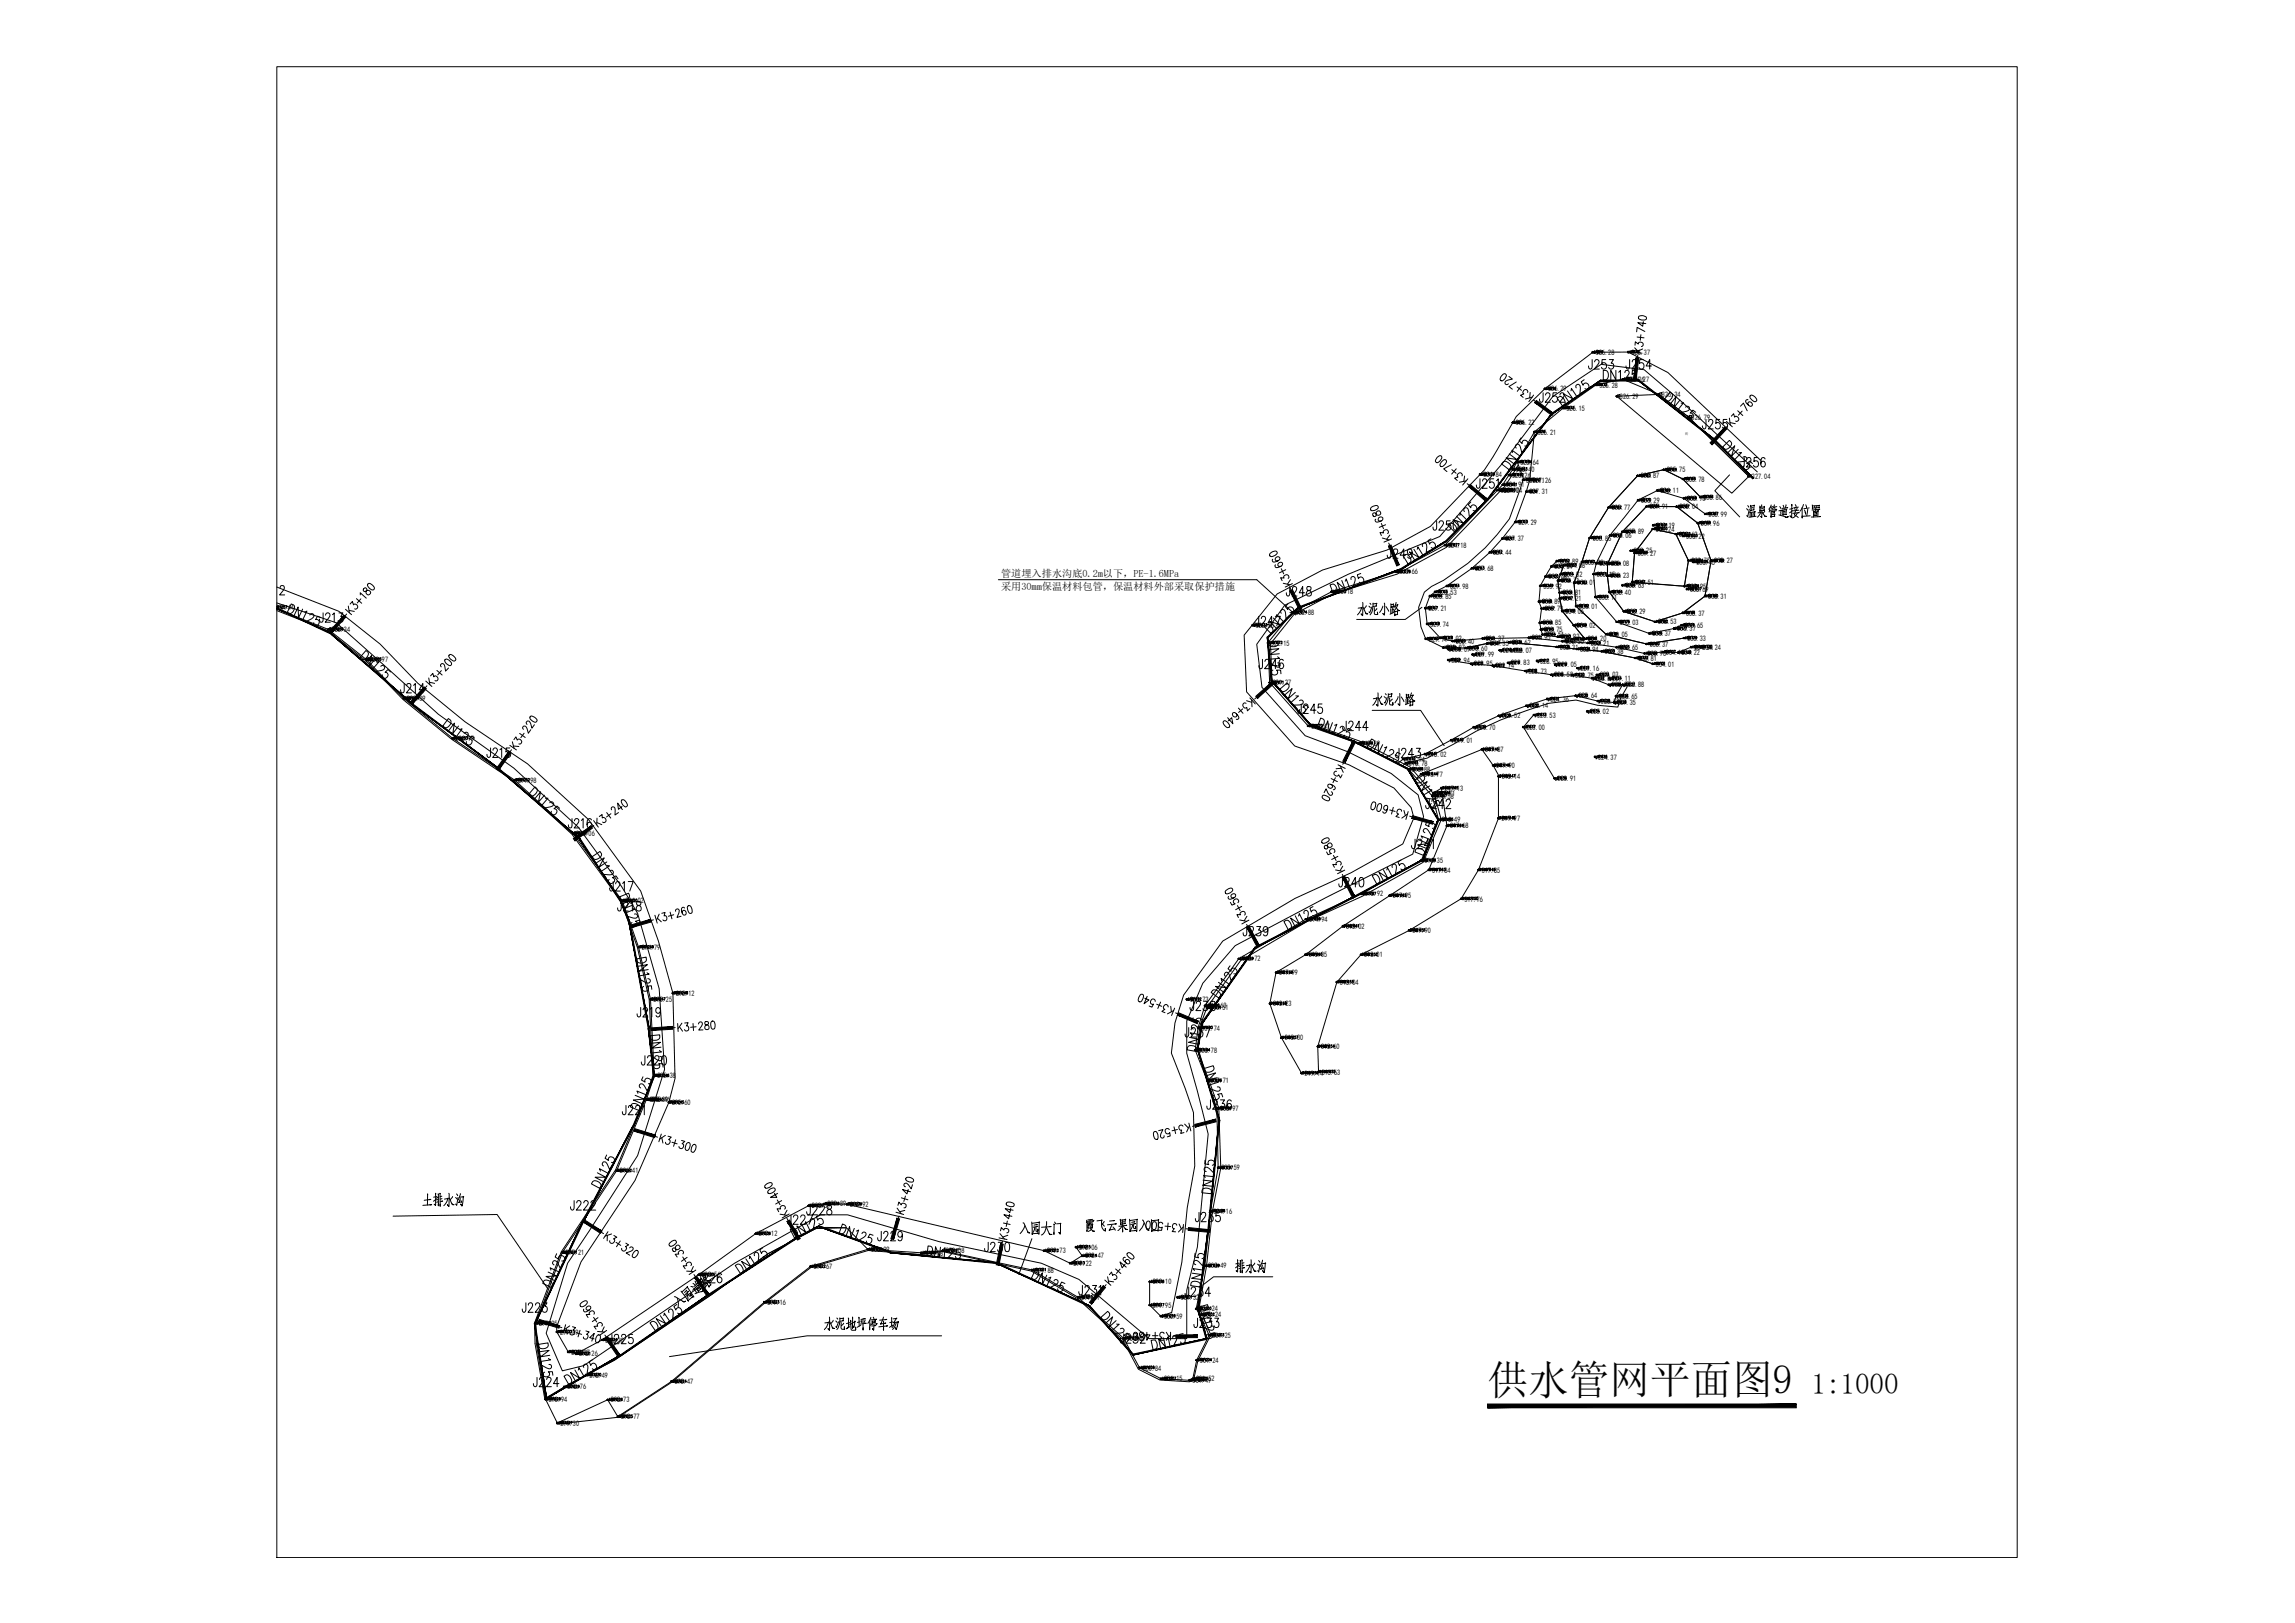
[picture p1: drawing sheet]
<svg xmlns="http://www.w3.org/2000/svg" width="594mm" height="420mm" viewBox="0 0 594 420" stroke-linecap="round" stroke-linejoin="round" font-family="sans-serif">
<defs><g id="words">
<text font-size="10.5" x="385" y="360.9">供水管网平面图9</text>
<text font-size="7.5" x="468.9" y="360.9">1:1000</text>
<g font-size="7.1">
<text x="450.8" y="135.5">温泉管道接位置</text>
<text x="354.2" y="184.1">水泥小路</text>
<text x="108.3" y="313.6">土排水沟</text>
<text x="262.8" y="321">入园大门</text>
<text x="318.6" y="330.9">排水沟</text>
<text x="212" y="345.7">水泥地坪停车场</text>
</g>
<g font-size="6.6">
<text x="350.3" y="160.5">水泥小路</text>
<text x="280.1" y="320">霞飞云果园入口</text>
</g>
<g font-size="3.5">
<text x="417.3" y="104.1">f0</text>
<text x="428.3" y="103.7">f3</text>
<text x="436" y="109.4">f2</text>
</g>
<text font-size="3.1" x="454" y="124.9" transform="rotate(-90 454 124.9)">f1</text>
<g font-size="2.6">
<text x="259.2" y="149.3">管道埋入排水沟底0.2m以下，PE-1.6MPa</text>
<text x="259.2" y="152.7">采用30mm保温材料包管，保温材料外部采取保护措施</text>
</g>
<g font-size="2">
<text x="413.1" y="91.9">326.28</text>
<text x="422.3" y="91.9">326.37</text>
<text x="400.8" y="101.3">326.29</text>
<text x="414" y="100.3">326.28</text>
<text x="420.9" y="98.8">326.26</text>
<text x="422.1" y="98.8">326.27</text>
<text x="405.5" y="106.3">326.15</text>
<text x="419.3" y="103.3">326.29</text>
<text x="430.2" y="102.8">326.34</text>
<text x="392.4" y="110.1">326.22</text>
<text x="398" y="112.5">326.21</text>
<text x="437.9" y="108.7">326.79</text>
<text x="384" y="123.5">324.84</text>
<text x="391.4" y="123.7">325.26</text>
<text x="392.4" y="122.2">325.40</text>
<text x="393.6" y="120.3">325.64</text>
<text x="395.1" y="124.9">327.11</text>
<text x="396.8" y="125.1">327.26</text>
<text x="424.7" y="123.9">335.87</text>
<text x="431.5" y="122.3">335.75</text>
<text x="436.4" y="124.7">335.78</text>
<text x="453.5" y="124">327.04</text>
<text x="388.5" y="127.6">324.90</text>
<text x="389.3" y="127.7">324.74</text>
<text x="389.8" y="126.2">324.91</text>
<text x="395.9" y="127.9">327.31</text>
<text x="424.8" y="130.2">336.29</text>
<text x="427" y="131.8">337.91</text>
<text x="429.8" y="127.7">336.11</text>
<text x="434.8" y="131.8">338.04</text>
<text x="436.7" y="129.7">335.96335.86</text>
<text x="393.1" y="135.8">327.29</text>
<text x="417.2" y="132.1">335.77</text>
<text x="428.7" y="137.7">339.24</text>
<text x="428.8" y="136.7">338.19</text>
<text x="440.3" y="136.1">337.96</text>
<text x="442.3" y="133.7">335.99</text>
<text x="374.8" y="141.9">324.18</text>
<text x="386.5" y="143.7">327.44</text>
<text x="389.7" y="140.1">327.37</text>
<text x="412.3" y="140">335.86</text>
<text x="417.6" y="139.3">336.06</text>
<text x="420.8" y="138.3">337.89</text>
<text x="422.9" y="143.3">338.25</text>
<text x="424" y="143.8">339.27</text>
<text x="434.6" y="138.9">339.63</text>
<text x="436.5" y="139.4">338.22</text>
<text x="362.2" y="148.7">323.66</text>
<text x="381.8" y="147.8">327.68</text>
<text x="400.9" y="149.9">333.68</text>
<text x="402.4" y="147.4">333.59</text>
<text x="403.8" y="146">333.89</text>
<text x="404.8" y="149.3">333.82</text>
<text x="405.6" y="147.1">334.08</text>
<text x="410.3" y="146.2">335.93</text>
<text x="413.3" y="149.4">336.15</text>
<text x="414" y="146.5">336.11</text>
<text x="416.9" y="149.7">338.23</text>
<text x="417" y="146.6">338.08</text>
<text x="437.9" y="145.8">339.75</text>
<text x="439.2" y="146.2">338.46338.27</text>
<text x="345.5" y="153.9">323.18</text>
<text x="371" y="155">328.85</text>
<text x="372.3" y="153.9">328.53</text>
<text x="375.4" y="152.4">327.98</text>
<text x="399.5" y="152.4">333.92</text>
<text x="404.1" y="151">333.71</text>
<text x="404.5" y="154.1">333.81</text>
<text x="404.6" y="155.6">334.21</text>
<text x="408.3" y="151.6">336.01</text>
<text x="413.8" y="155.2">336.11</text>
<text x="417.4" y="154">338.40</text>
<text x="420.8" y="152.2">338.63</text>
<text x="423.4" y="151.4">339.51</text>
<text x="436.9" y="152.4">339.95</text>
<text x="437.5" y="153.2">338.69</text>
<text x="442.2" y="155">338.31</text>
<text x="71.3" y="157.9">287.44</text>
<text x="335.4" y="159.2">322.88</text>
<text x="369.8" y="158.2">329.21</text>
<text x="399.2" y="156.4">333.89</text>
<text x="399.4" y="161.9">333.85</text>
<text x="399.9" y="158.2">333.79</text>
<text x="405.2" y="158.9">334.06</text>
<text x="408.8" y="157.6">336.01</text>
<text x="419.3" y="161.7">336.03</text>
<text x="421.2" y="159">338.29</text>
<text x="429.2" y="161.6">338.53</text>
<text x="436.4" y="159.3">338.37</text>
<text x="85.8" y="163.6">288.34</text>
<text x="325.1" y="162.6">322.55</text>
<text x="329" y="167.1">322.15</text>
<text x="369.9" y="166.1">329.71</text>
<text x="370.3" y="162.2">329.74</text>
<text x="373.7" y="165.8">330.02</text>
<text x="376.8" y="166.7">330.40</text>
<text x="384.6" y="166">331.37</text>
<text x="385.8" y="167.3">331.35</text>
<text x="391.4" y="167">331.62</text>
<text x="396.6" y="165.8">331.95</text>
<text x="399.7" y="163.7">333.75</text>
<text x="400.1" y="165">333.51</text>
<text x="404.1" y="165.5">333.93</text>
<text x="405.2" y="166.7">332.56</text>
<text x="407.7" y="166.1">334.15</text>
<text x="408.2" y="162.6">334.02</text>
<text x="411" y="166">334.20</text>
<text x="411.8" y="167.1">333.21</text>
<text x="416.6" y="164.9">336.05</text>
<text x="427" y="167.4">336.37</text>
<text x="427.8" y="164.7">336.37</text>
<text x="434.2" y="163.4">336.37</text>
<text x="436.1" y="162.5">336.65</text>
<text x="436.8" y="165.9">336.33</text>
<text x="95.7" y="171.4">288.97</text>
<text x="374.4" y="168.3">330.07</text>
<text x="375.7" y="171.6">329.94</text>
<text x="375.8" y="168.8">330.07330.60</text>
<text x="381.6" y="172.5">329.95</text>
<text x="382" y="170.1">329.99</text>
<text x="387.2" y="173">329.74</text>
<text x="389" y="169">329.96</text>
<text x="391.2" y="172.3">329.83</text>
<text x="391.8" y="169">330.07</text>
<text x="398.7" y="171.8">328.95</text>
<text x="403.4" y="172.8">329.05</text>
<text x="403.8" y="168.2">332.31</text>
<text x="409" y="168.7">332.94</text>
<text x="409.1" y="173.7">329.16</text>
<text x="415.4" y="169.3">333.38</text>
<text x="419.3" y="168.3">333.65</text>
<text x="424.1" y="171.1">333.81</text>
<text x="426.5" y="169.9">333.96334.11334.22</text>
<text x="428.7" y="172.6">334.01</text>
<text x="438.6" y="168.2">334.04</text>
<text x="440.7" y="168.2">334.24</text>
<text x="329.5" y="177.4">321.27</text>
<text x="395.6" y="174.4">328.73</text>
<text x="402.4" y="175.4">328.58</text>
<text x="407.8" y="175.4">328.75</text>
<text x="412.9" y="176.3">328.84329.11</text>
<text x="414.2" y="175.4">329.03</text>
<text x="417.3" y="178">328.97</text>
<text x="420.9" y="178">328.88</text>
<text x="105.4" y="181.5">290.09</text>
<text x="388.8" y="186">321.52</text>
<text x="396" y="183.4">323.14</text>
<text x="397.9" y="185.8">323.53</text>
<text x="401.3" y="181.7">324.36</text>
<text x="408.7" y="180.8">325.64</text>
<text x="411.7" y="184.9">325.02</text>
<text x="414.4" y="182.2">326.53327.35</text>
<text x="419.1" y="180.9">328.65</text>
<text x="118" y="191.9">290.99</text>
<text x="339.5" y="188.6">319.47</text>
<text x="382.3" y="189">320.70</text>
<text x="395.1" y="188.9">323.00</text>
<text x="352.5" y="193.1">317.89</text>
<text x="364.1" y="197.2">316.94</text>
<text x="369.7" y="195.9">318.02</text>
<text x="376.5" y="192.3">319.01</text>
<text x="384.4" y="194.7">317.87</text>
<text x="413.7" y="196.6">324.37</text>
<text x="134.1" y="202.6">291.98</text>
<text x="364.7" y="198.2">316.78</text>
<text x="365.4" y="199.8">316.88</text>
<text x="368.7" y="201.1">316.77</text>
<text x="387.3" y="198.8">317.90</text>
<text x="388.7" y="201.7">318.14</text>
<text x="403.2" y="202.2">323.91</text>
<text x="371.6" y="206.8">316.58</text>
<text x="371.9" y="206">316.71</text>
<text x="374" y="204.7">317.13</text>
<text x="373.2" y="212.9">316.49</text>
<text x="375.4" y="214.5">317.68</text>
<text x="388.7" y="212.5">317.97</text>
<text x="149.2" y="216.5">293.06</text>
<text x="368.8" y="223.4">316.35</text>
<text x="370.7" y="225.9">317.84</text>
<text x="383.6" y="225.9">317.85</text>
<text x="161.9" y="233.9">294.02</text>
<text x="353.3" y="232.1">315.92</text>
<text x="360.5" y="232.5">317.95</text>
<text x="379.1" y="233.4">317.76</text>
<text x="338.9" y="238.6">314.94</text>
<text x="166.1" y="245.9">294.79</text>
<text x="348.4" y="240.5">318.02</text>
<text x="365.6" y="241.6">317.90</text>
<text x="321.5" y="248.9">312.72</text>
<text x="338.8" y="247.8">318.05</text>
<text x="353.1" y="247.8">318.01</text>
<text x="175" y="257.8">295.12</text>
<text x="331.2" y="252.5">317.99</text>
<text x="346.9" y="254.9">318.04</text>
<text x="169.2" y="259.4">295.25</text>
<text x="308" y="259.4">310.73</text>
<text x="312.7" y="261">310.63</text>
<text x="313.3" y="261.5">310.51</text>
<text x="329.6" y="260.5">318.23</text>
<text x="311" y="266.8">309.74</text>
<text x="332.6" y="269.3">318.30</text>
<text x="310.2" y="272.5">308.78</text>
<text x="342" y="271.6">318.60</text>
<text x="170.2" y="279.2">295.38</text>
<text x="313.3" y="280.4">307.71</text>
<text x="337.7" y="278.5">319.14318.63</text>
<text x="168.2" y="285.4">295.39</text>
<text x="168.7" y="285.4">295.46</text>
<text x="174" y="286.1">295.60</text>
<text x="315.8" y="287.6">306.97</text>
<text x="160.5" y="303.8">296.41</text>
<text x="316.2" y="303">305.59</text>
<text x="210.2" y="312.8">299.69</text>
<text x="214.2" y="312.3">299.89</text>
<text x="220.1" y="312.5">299.92</text>
<text x="314.1" y="314.2">304.16</text>
<text x="196.5" y="320.1">299.12</text>
<text x="279.3" y="323.6">298.06</text>
<text x="146.4" y="325">297.21</text>
<text x="210.6" y="328.5">299.67</text>
<text x="225.5" y="324.1">300.09</text>
<text x="239.3" y="325">300.08</text>
<text x="244.8" y="324.5">300.08</text>
<text x="268" y="329.5">299.88</text>
<text x="271.1" y="324.5">299.73</text>
<text x="277.9" y="327.7">299.22</text>
<text x="281" y="325.8">298.47</text>
<text x="312.7" y="328.4">302.49</text>
<text x="181.7" y="330.7">298.56</text>
<text x="298.4" y="332.5">299.10</text>
<text x="198.7" y="337.8">299.16</text>
<text x="279.9" y="336.5">299.21</text>
<text x="298.4" y="338.6">299.95</text>
<text x="301.3" y="341.4">300.59</text>
<text x="305.6" y="336.5">301.32</text>
<text x="310.5" y="339.5">301.24</text>
<text x="311.3" y="341">301.24</text>
<text x="139.6" y="343.3">297.95</text>
<text x="145" y="345.5">297.89</text>
<text x="156.7" y="347.6">298.30</text>
<text x="291.7" y="347.1">300.09</text>
<text x="313.8" y="346.3">301.25</text>
<text x="147.9" y="350.7">298.27</text>
<text x="149.9" y="351.2">298.26</text>
<text x="310.6" y="352.8">301.24</text>
<text x="146.9" y="359.7">298.76</text>
<text x="152.6" y="356.7">298.49</text>
<text x="174.7" y="358.4">298.47</text>
<text x="295.8" y="354.8">300.84</text>
<text x="301.4" y="357.6">301.15</text>
<text x="308.7" y="358">301.49</text>
<text x="309.6" y="357.6">301.52</text>
<text x="142.1" y="362.9">298.94</text>
<text x="158.1" y="363.1">298.73</text>
<text x="145.1" y="369.1">299.30</text>
<text x="160.8" y="367.4">298.77</text>
</g>
<text font-size="1" x="436.2" y="112.7">砖</text>
</g></defs>
<!-- layer: GCD -->
<g fill="#000" stroke="#000" stroke-width=".26">
<path d="M412.2 91.1l.1 .1zM399.8 100.5l.1 .1zM383 122.7l.1 .1zM388.8 139.3l.1 .1zM391.5 121.4l.1 .1zM395.8 124.2l.2 .1zM419.9 137.5l.1 .2zM423.8 123.1h.1zM430.6 121.5l.1 .1zM433.7 138.2l.1 .1zM433.9 131.1h.1zM439.4 135.3v.1z"/>
<path d="M441.3 133l.1 .1zM334.4 158.5h.1zM344.6 153.1l.1 .1zM368.8 157.4h.2zM371.4 153.1l.1 .1zM385.6 142.9v.1zM398.6 151.6h.1zM398.9 157.4l.2 .1zM400 149.1v.2zM404.3 158.1l.1 .1zM409.4 145.4l.1 .1zM412.4 148.5l.1 .1z"/>
<path d="M413.1 145.7l.1 .1zM416.5 153.2l.1 .1zM420.2 158.2l.1 .1zM422.4 150.6l.1 .1zM435.5 158.5l.1 .2zM435.9 151.6l.1 .2zM437 145l.1 .1zM438.2 145.4l.1 .1zM442.8 145l.1 .2zM94.7 170.6l.1 .1zM324.1 161.8l.2 .1zM328.5 176.6l.2 .1z"/>
<path d="M369 165.3v.1zM369.3 161.4l.1 .1zM372.7 165l.1 .1zM375.9 165.9l.1 .1zM379.3 167.7l.1 .1zM380.7 171.7l.1 .1zM381.1 169.3l.1 .1zM390.3 171.5l.1 .1zM390.8 168.2l.2 .1zM397.7 171l.1 .1zM402.9 167.4l.1 .1zM403.1 164.7l.2 .1z"/>
<path d="M406.8 165.3l.1 .1zM408.2 172.9l.1 .1zM410.1 165.3l.1 .1zM416.3 177.2h.2zM416.4 175.6h.1zM423.2 170.3h.1zM425.6 169.1l.1 .1zM426.1 166.6l.1 .1zM426.8 163.9l.1 .1zM428.3 160.9l.1 .1zM430.3 168.7l.1 .1zM433.2 162.6l.1 .1z"/>
<path d="M437.7 167.4l.1 .1zM439.7 167.4l.1 .1zM338.5 187.8l.1 .1zM351.5 192.3l.1 .1zM363.1 196.4l.1 .1zM363.8 197.4l.1 .2zM368.8 195.1l.1 .1zM381.4 188.2l.1 .1zM383.5 193.9l.1 .1zM395 182.6l.1 .1zM407.7 180l.2 .1zM412.8 195.8l.1 .2z"/>
<path d="M417.7 181.7l.1 .2zM418.2 180.1l.1 .1zM367.7 200.3l.1 .1zM372.3 212.1l.1 .1zM373 203.9l.1 .1zM402.3 201.4l.1 .1zM352.3 231.3l.1 .1zM367.8 222.6l.1 .2zM168.3 258.6l.1 .1zM169.2 278.4l.2 .1zM341 270.8l.1 .1zM167.8 284.6l.1 .1z"/>
<path d="M173 285.3l.1 .1zM314.9 286.8l.1 .1zM159.5 303l.1 .1zM209.2 312l.1 .1zM213.3 311.6l.1 .1zM315.2 302.2l.1 .1zM180.7 329.9l.2 .1zM197.7 337l.1 .1zM209.7 327.7l.1 .2zM238.4 324.2l.1 .1zM243.9 323.7l.1 .1zM267 328.7l.2 .1z"/>
<path d="M311.8 327.6l.1 .1zM147 349.9l.1 .1zM149 350.4l.1 .1zM151.6 355.9l.1 .1zM173.7 357.5l.1 .1zM290.8 346.3l.1 .2zM300.4 340.6l.1 .1zM300.4 356.8l.2 .1zM309.7 352l.1 .1zM312.9 345.6l.1 .1zM159.8 366.6l.1 .1z"/>
<path d="M412.2 91.1l.1 .1zM412.1 91.2h.2zM412.3 91.2l-.1 .1z"/>
<path d="M412.3 91.2v.2zM412.3 91.2l.1 .1z"/>
<path d="M413 99.6l.1 .1zM413.2 99.6v.2z"/>
<path d="M413.2 99.6v.2zM413.2 99.6v.1z"/>
<path d="M420.1 98.2l.1 .1zM420.1 98.2h.1z"/>
<path d="M420.1 98.2h.1zM420.1 98l.1 .1z"/>
<path d="M421.1 98l.1 .2zM421.2 98v.2z"/>
<path d="M421.2 98l.2 .2zM421.2 98l.2 .2z"/>
<path d="M421.2 98h.2zM421.2 97.9l.2 .1z"/>
<path d="M421.4 91.1v.2zM421.5 91.1v.2z"/>
<path d="M421.5 91.1v.2zM421.5 91.1l.1 .2z"/>
<path d="M392.6 119.5l.2 .1zM392.6 119.6h.2zM392.6 119.7l.2-.1z"/>
<path d="M392.8 119.5v.1zM392.8 119.5v.1zM392.6 119.5l.2 .1z"/>
<path d="M399.8 100.5l.1 .1zM399.7 100.6h.2zM399.9 100.6l-.1 .2z"/>
<path d="M399.9 100.6v.2zM399.9 100.6l.1 .2z"/>
<path d="M404.5 105.6l.1 .1zM404.7 105.6v.2z"/>
<path d="M404.7 105.6v.2zM404.7 105.6v.1z"/>
<path d="M383 122.7l.1 .1zM383 122.8h.1zM383.1 122.8l-.1 .1z"/>
<path d="M383.1 122.8v.2zM383.1 122.8l.1 .1z"/>
<path d="M387.5 126.7l.2 .2zM387.5 126.9h.2zM387.5 127l.2-.1z"/>
<path d="M387.8 126.7l-.1 .2zM387.7 126.7v.2zM387.5 126.7l.2 .2z"/>
<path d="M388.4 126.9l.1 .1zM388.3 127h.2zM388.4 127.1l.1-.1z"/>
<path d="M388.6 126.9l-.1 .1zM388.5 126.8v.2zM388.4 126.9l.1 .1z"/>
<path d="M388.8 139.3l.1 .1zM388.7 139.4h.2zM388.9 139.4l-.1 .1z"/>
<path d="M388.9 139.4v.2zM388.9 139.4l.1 .1z"/>
<path d="M389 125.5l.1 .1zM389 125.5h.2z"/>
<path d="M389 125.5h.2zM389 125.3l.1 .1z"/>
<path d="M390.5 123v.1zM390.6 123v.1z"/>
<path d="M390.6 123l.1 .1zM390.6 123l.1 .1z"/>
<path d="M390.6 123h.2zM390.6 122.9h.1z"/>
<path d="M391.7 121.4l-.1 .1zM391.6 121.4v.1zM391.5 121.4l.1 .1z"/>
<path d="M392.1 135.1v.2zM392.2 135.1v.2z"/>
<path d="M392.2 135.1l.1 .2zM392.2 135.1l.1 .2z"/>
<path d="M392.2 135.1h.2zM392.2 135h.1z"/>
<path d="M394.1 124.2l.1 .1zM394.2 124.2v.2z"/>
<path d="M394.2 124.2l.2 .1zM394.2 124.2l.2 .1z"/>
<path d="M394.2 124.2h.2zM394.2 124.1h.2z"/>
<path d="M395.8 124.2l.2 .1zM395.8 124.3h.2zM395.8 124.4l.2-.1z"/>
<path d="M411.5 139.3l.1 .1zM411.5 139.3h.1z"/>
<path d="M411.5 139.3h.1zM411.5 139.1l.1 .1z"/>
<path d="M416.4 131.4h.1zM416.4 131.4h.1z"/>
<path d="M416.4 131.4l.1-.1zM416.4 131.2l.1 .1z"/>
<path d="M420 137.7l.1 .1zM420 137.7h.1z"/>
<path d="M420.1 137.5l-.1 .2zM419.9 137.5l.1 .2z"/>
<path d="M423.8 123.1h.1zM423.7 123.1h.2zM423.9 123.1l-.1 .2z"/>
<path d="M423.9 123.1v.2zM423.9 123.1l.1 .2z"/>
<path d="M423.9 129.5v.1zM424 129.5v.2z"/>
<path d="M424 129.5v.2zM424 129.5l.1 .1z"/>
<path d="M426.2 131.1l.1 .1zM426.2 131.1h.2z"/>
<path d="M426.2 131.1h.2zM426.2 131h.1z"/>
<path d="M427.8 136.9l.1 .1zM427.8 136.9h.2z"/>
<path d="M427.8 136v.1zM427.9 136v.1z"/>
<path d="M427.9 136l.2 .1zM427.9 136l.2 .1z"/>
<path d="M427.8 136.9h.2zM427.8 136.8l.1 .1z"/>
<path d="M427.9 136h.2zM427.9 135.8l.2 .1z"/>
<path d="M428.9 127v.1zM429 127v.1z"/>
<path d="M429 127l.1 .1zM429 127l.1 .1z"/>
<path d="M429 127l.1-.1zM429 126.8l.1 .1z"/>
<path d="M430.6 121.5l.1 .1zM430.5 121.6h.2zM430.7 121.6l-.1 .1z"/>
<path d="M430.7 121.6v.2zM430.7 121.6l.1 .1z"/>
<path d="M433.7 138.2l.1 .1zM433.6 138.3h.2zM433.7 138.3h.1z"/>
<path d="M433.9 131.1h.1zM433.8 131.1h.2zM433.9 131.2l.1-.1z"/>
<path d="M435.5 138.7l.1 .2zM435.6 138.7v.2z"/>
<path d="M435.6 138.7v.2zM435.6 138.7l.1 .2z"/>
<path d="M435.7 129l.1 .1zM435.8 129v.2z"/>
<path d="M435.8 129v.2zM435.8 129l.1 .1z"/>
<path d="M439.4 135.4l.2 .1zM439.4 135.4h.2z"/>
<path d="M439.6 135.3l-.2 .1zM439.4 135.3v.1zM439.4 135.3v.1z"/>
<path d="M440.1 128.7h.2zM440.1 128.7h.2z"/>
<path d="M440.1 128.7h.2zM440.1 128.5l.2 .1z"/>
<path d="M441.3 133l.1 .1zM441.3 133.1h.1z"/>
<path d="M334.4 158.5h.1zM334.4 158.5h.1zM334.4 158.6l.1-.1z"/>
<path d="M344.7 153.1v.1zM344.7 153v.2zM344.6 153.1l.1 .1z"/>
<path d="M361.3 148v.1zM361.4 148v.2z"/>
<path d="M361.4 148v.2zM361.4 148l.1 .1z"/>
<path d="M368.8 157.4h.2zM368.8 157.4h.2zM369 157.4l-.2 .2z"/>
<path d="M369 157.4v.2zM369 157.4v.2z"/>
<path d="M370 154.3v.1zM370.1 154.3v.2z"/>
<path d="M370.1 154.3v.2zM370.1 154.3l.1 .1z"/>
<path d="M371.5 153.2l.1 .1zM371.5 153.2l.1 .1z"/>
<path d="M371.6 153.1l-.1 .1zM371.5 153.1v.1zM371.4 153.1l.1 .1z"/>
<path d="M374.4 151.7v.1zM374.5 151.7v.1z"/>
<path d="M374.5 151.7l.1 .1zM374.5 151.7l.1 .1z"/>
<path d="M374.5 151.7l.1-.1zM374.5 151.6h.1z"/>
<path d="M381 147.2h.1zM381 147.2h.2z"/>
<path d="M381 147.2h.2zM381 147l.1 .1z"/>
<path d="M385.6 143l.2 .1zM385.6 143h.2z"/>
<path d="M385.8 142.9l-.2 .1zM385.6 142.8v.2zM385.6 142.9v.1z"/>
<path d="M398.3 155.6l.1 .1zM398.2 155.7h.2zM398.3 155.8l.1-.1z"/>
<path d="M398.5 155.6l-.1 .1zM398.4 155.6v.1zM398.3 155.6l.1 .1z"/>
<path d="M398.6 151.6h.1zM398.6 151.6h.1zM398.6 151.7l.1-.1z"/>
<path d="M398.9 157.4l.2 .1zM398.9 157.5h.2zM399.1 157.5l-.2 .1z"/>
<path d="M399.1 157.5v.2zM399.1 157.5v.1z"/>
<path d="M400.1 149.1l-.1 .2zM400 149.1v.2zM400 149.1v.2z"/>
<path d="M401.4 146.6l.1 .2zM401.6 146.6v.2z"/>
<path d="M401.6 146.6v.2zM401.6 146.6v.2z"/>
<path d="M402.8 145.2l.1 .2zM403 145.2v.2z"/>
<path d="M403 145.2v.2zM403 145.2v.2z"/>
<path d="M403.1 150.3l.1 .2zM403.3 150.3v.2z"/>
<path d="M403.3 150.3v.2zM403.3 150.3v.2z"/>
<path d="M404.5 158.1l-.1 .1zM404.4 158v.2zM404.3 158.1l.1 .1z"/>
<path d="M404.6 146.3l.1 .2zM404.7 146.3v.2z"/>
<path d="M404.7 146.3l.2 .2zM404.7 146.3l.2 .2z"/>
<path d="M404.7 146.3h.2zM404.7 146.2l.2 .1z"/>
<path d="M407.3 150.8l.1 .2zM407.4 150.8v.2z"/>
<path d="M407.4 150.8v.2zM407.4 150.8l.1 .2z"/>
<path d="M409.6 145.4l-.1 .1zM409.4 145.4l.1 .1z"/>
<path d="M412.4 148.5l.1 .1zM412.4 148.6h.1zM412.4 148.7l.1-.1z"/>
<path d="M412.9 154.5v.1zM413 154.5v.2z"/>
<path d="M413 154.5v.2zM413 154.5l.1 .1z"/>
<path d="M413.3 145.7l-.1 .1zM413.1 145.7l.1 .1z"/>
<path d="M416.1 149.1h.1zM416.1 149.1h.1z"/>
<path d="M416.1 145.9l.1 .1zM416.1 145.9h.2z"/>
<path d="M416.1 149.1l.1-.1zM416.1 148.9l.1 .1z"/>
<path d="M416.1 145.9h.2zM416.1 145.8h.1z"/>
<path d="M416.6 153.3l.1 .1zM416.6 153.3h.2z"/>
<path d="M416.7 153.2l-.1 .1zM416.6 153.1v.2zM416.5 153.2l.1 .1z"/>
<path d="M419.8 151.5l.1 .1zM420 151.5v.2z"/>
<path d="M420 151.5v.2zM420 151.5l.1 .1z"/>
<path d="M420.3 158.3l.1 .1zM420.3 158.3l.1 .1z"/>
<path d="M420.4 158.2l-.1 .1zM420.3 158.1v.2zM420.2 158.2l.1 .1z"/>
<path d="M422.6 150.6l-.1 .1zM422.5 150.6v.1zM422.4 150.6l.1 .1z"/>
<path d="M423 143.1v.2zM423.1 143.1v.2z"/>
<path d="M423.1 143.1l.1 .2zM423.1 143.1l.1 .2z"/>
<path d="M423.1 143.1h.2zM423.1 143h.1z"/>
<path d="M435.7 158.5l-.1 .2zM435.6 158.5v.2zM435.5 158.5l.1 .2z"/>
<path d="M436.1 151.6l-.1 .2zM436 151.6v.2zM435.9 151.6l.1 .2z"/>
<path d="M437 145l.1 .1zM436.9 145.1h.2zM437 145.2l.1-.1z"/>
<path d="M438.3 145.5l.1 .1zM438.3 145.5h.2z"/>
<path d="M438.4 145.4l-.1 .1zM438.2 145.4l.1 .1z"/>
<path d="M441.2 154.3l.1 .1zM441.4 154.3v.2z"/>
<path d="M441.4 154.3v.2zM441.4 154.3v.1z"/>
<path d="M442.9 145.2h.1zM442.9 145.2h.2z"/>
<path d="M443 145l-.1 .2zM442.9 145v.2zM442.8 145l.1 .2z"/>
<path d="M94.9 170.6l-.1 .1zM94.8 170.6v.1zM94.7 170.6l.1 .1z"/>
<path d="M324.1 161.8l.2 .1zM324.1 161.9h.2zM324.1 162l.2-.1z"/>
<path d="M328.1 166.4v.1zM328.2 166.4v.2z"/>
<path d="M328.2 166.4v.2zM328.2 166.4l.1 .1z"/>
<path d="M328.5 176.6l.2 .1zM328.5 176.7h.2zM328.5 176.8l.2-.1z"/>
<path d="M369 165.4l.2 .1zM369 165.4h.2z"/>
<path d="M369.2 165.3l-.2 .1zM369 165.2v.2zM369 165.3v.1z"/>
<path d="M369.3 161.4l.1 .1zM369.3 161.5h.1zM369.4 161.5l-.1 .1z"/>
<path d="M369.4 161.5v.2zM369.4 161.5l.1 .1z"/>
<path d="M372.9 165l-.1 .1zM372.8 165v.1zM372.7 165l.1 .1z"/>
<path d="M373.5 167.5l.1 .1zM373.5 167.6h.1zM373.5 167.7l.1-.1z"/>
<path d="M373.7 167.5l-.1 .1zM373.6 167.5v.1zM373.5 167.5l.1 .1z"/>
<path d="M374.8 168l.2 .1zM374.8 168.2l.2-.1z"/>
<path d="M375.1 168l-.1 .1zM375 167.9v.2zM374.8 168l.2 .1z"/>
<path d="M375.9 165.9l.1 .1zM375.9 166h.1zM375.9 166.1l.1-.1z"/>
<path d="M379.3 167.7l.1 .1zM379.3 167.8h.1zM379.3 167.9l.1-.1z"/>
<path d="M380.8 171.8l.1 .1zM380.8 171.8h.1z"/>
<path d="M380.9 171.7l-.1 .1zM380.7 171.7l.1 .1z"/>
<path d="M381.1 169.3l.1 .1zM381 169.4h.2zM381.2 169.4l-.1 .1z"/>
<path d="M381.2 169.4v.2zM381.2 169.4l.1 .1z"/>
<path d="M383.7 165.2l.1 .1zM383.7 165.3h.1zM383.7 165.4l.1-.1z"/>
<path d="M383.9 165.2l-.1 .1zM383.7 165.2l.1 .1z"/>
<path d="M384.8 166.6v.1zM384.9 166.6v.2z"/>
<path d="M384.9 166.6l.1 .1zM384.9 166.6l.1 .1z"/>
<path d="M384.9 166.6h.2zM384.9 166.5h.1z"/>
<path d="M386.2 172.3l.1 .1zM386.4 172.3v.2z"/>
<path d="M386.4 172.3l.1 .1zM386.4 172.3l.1 .1z"/>
<path d="M386.4 172.3h.1zM386.4 172.2h.1z"/>
<path d="M388.1 168.2l.1 .2zM388.1 168.4h.1zM388.1 168.4h.1z"/>
<path d="M388.3 168.2l-.1 .2zM388.2 168.2v.2zM388.1 168.2l.1 .2z"/>
<path d="M390.3 171.5l.1 .1zM390.2 171.6h.2zM390.3 171.7l.1-.1z"/>
<path d="M390.5 166.3v.1zM390.6 166.3v.2z"/>
<path d="M390.6 166.3l.1 .1zM390.6 166.3l.1 .1z"/>
<path d="M390.6 166.3h.2zM390.6 166.2h.1z"/>
<path d="M390.8 168.2l.2 .1zM390.8 168.3h.2zM390.8 168.4l.2-.1z"/>
<path d="M394.8 173.7l.1 .1zM394.8 173.7h.2z"/>
<path d="M394.8 173.7h.2zM394.8 173.6h.1z"/>
<path d="M395.6 165l.2 .1zM395.6 165.1h.2zM395.6 165.2l.2-.1z"/>
<path d="M395.8 165v.1zM395.8 164.9v.2zM395.6 165l.2 .1z"/>
<path d="M397.9 171l-.1 .1zM397.8 170.9v.2zM397.7 171l.1 .1z"/>
<path d="M398.4 161.2l.1 .1zM398.6 161.2l-.1 .1z"/>
<path d="M398.6 161.2v.1zM398.6 161.2v.1z"/>
<path d="M398.7 162.9l.1 .2zM398.9 162.9l-.1 .2z"/>
<path d="M398.9 162.9l.1 .2zM398.9 162.9l.1 .2z"/>
<path d="M398.9 162.9h.1zM398.9 162.8l.1 .1z"/>
<path d="M399.1 164.3l.1 .1zM399.3 164.3v.1z"/>
<path d="M399.3 164.3l.1 .1zM399.3 164.3l.1 .1z"/>
<path d="M399.3 164.3h.1zM399.3 164.1l.1 .1z"/>
<path d="M401.6 174.7l.1 .1zM401.6 174.7h.1z"/>
<path d="M401.6 174.7h.1zM401.6 174.5l.1 .1z"/>
<path d="M402.4 172v.2zM402.5 172v.2z"/>
<path d="M402.5 172v.2zM402.5 172l.1 .2z"/>
<path d="M402.9 167.4l.1 .1zM402.8 167.5h.2zM403 167.5l-.1 .1z"/>
<path d="M403 167.5l.1 .1zM403 167.5l.1 .1z"/>
<path d="M403.1 164.7l.2 .1zM403.1 164.8h.2zM403.3 164.8l-.2 .1z"/>
<path d="M403.3 164.8v.2zM403.3 164.8v.1z"/>
<path d="M404.3 165.9l.1 .1zM404.3 166h.1zM404.3 166.1l.1-.1z"/>
<path d="M404.5 165.9l-.1 .1zM404.4 165.9v.1zM404.3 165.9l.1 .1z"/>
<path d="M406.8 174.7l.1 .1zM406.9 174.7v.2z"/>
<path d="M406.9 165.4l.1 .1zM406.9 165.4h.2z"/>
<path d="M406.9 174.7l.2 .1zM406.9 174.7l.2 .1z"/>
<path d="M407 165.3l-.1 .1zM406.8 165.3l.1 .1z"/>
<path d="M406.9 174.7h.2zM406.9 174.6h.2z"/>
<path d="M407.3 161.8l.1 .1zM407.2 161.9h.2zM407.3 162l.1-.1z"/>
<path d="M407.5 161.8l-.1 .1zM407.3 161.8l.1 .1z"/>
<path d="M408.2 172.9l.1 .1zM408.2 173h.1zM408.2 173.1l.1-.1z"/>
<path d="M410.1 165.3l.1 .1zM410.1 165.4h.1zM410.1 165.4h.1z"/>
<path d="M410.9 166.3l.1 .2zM410.8 166.5h.2zM410.9 166.5h.1z"/>
<path d="M411.1 166.3l-.1 .2zM411 166.3v.2zM410.9 166.3l.1 .2z"/>
<path d="M414.5 168.6v.1zM414.6 168.6l-.1 .1z"/>
<path d="M414.6 168.6l.1 .1zM414.6 168.6l.1 .1z"/>
<path d="M414.6 168.6h.2zM414.6 168.5h.1z"/>
<path d="M416.3 177.2h.2zM416.3 177.2h.2zM416.5 177.2l-.2 .2z"/>
<path d="M416.4 175.6h.1zM416.4 175.7l.1-.1z"/>
<path d="M416.5 177.2v.2zM416.5 177.2v.2z"/>
<path d="M418.3 167.6l.1 .1zM418.5 167.6l-.1 .1z"/>
<path d="M418.5 167.6v.1zM418.5 167.6v.1z"/>
<path d="M418.5 161l.1 .1zM418.5 161h.2z"/>
<path d="M418.5 161h.2zM418.5 160.9h.1z"/>
<path d="M419.9 177.2v.2zM420 177.2v.2z"/>
<path d="M420 177.2l.1 .2zM420 177.2l.1 .2z"/>
<path d="M420 177.2h.2zM420 177.1l.1 .1z"/>
<path d="M423.2 170.3h.1zM423.1 170.3h.2zM423.2 170.4l.1-.1z"/>
<path d="M425.6 169.1l.1 .1zM425.5 169.2h.2zM425.6 169.2h.1z"/>
<path d="M426.2 166.7l.1 .1zM426.2 166.7h.2z"/>
<path d="M426.2 166.7l.1-.1zM426.1 166.6l.1 .1z"/>
<path d="M426.9 164l.1 .1zM426.9 164h.2z"/>
<path d="M427 163.9l-.1 .1zM426.9 163.8v.2zM426.8 163.9l.1 .1z"/>
<path d="M427.7 171.8v.2zM427.8 171.8l-.1 .2z"/>
<path d="M427.8 171.8l.1 .2zM427.8 171.8l.1 .2z"/>
<path d="M427.8 171.8h.2zM427.8 171.7h.1z"/>
<path d="M428.3 160.9l.1 .1zM428.2 161h.2zM428.3 161h.1z"/>
<path d="M430.4 168.8l.1 .1zM430.4 168.8h.2z"/>
<path d="M430.5 168.7l-.1 .1zM430.4 168.7v.1zM430.3 168.7l.1 .1z"/>
<path d="M433.3 162.7l.1 .1zM433.3 162.7h.2z"/>
<path d="M433.4 162.6l-.1 .1zM433.3 162.6v.1zM433.2 162.6l.1 .1z"/>
<path d="M434.3 168.9v.1zM434.4 168.9v.2z"/>
<path d="M434.4 168.9l.1 .1zM434.4 168.9l.1 .1z"/>
<path d="M434.4 168.9h.2zM434.4 168.8h.1z"/>
<path d="M435.3 161.8l.1 .1zM435.3 161.8h.1z"/>
<path d="M435.3 161.8h.1zM435.3 161.7l.1 .1z"/>
<path d="M435.9 165.2l.2 .1zM435.9 165.2h.2z"/>
<path d="M435.9 165.2h.2zM435.9 165.1h.2z"/>
<path d="M437.7 167.4l.1 .1zM437.6 167.5h.2zM437.8 167.5l-.1 .1z"/>
<path d="M437.8 167.5v.2zM437.8 167.5l.1 .1z"/>
<path d="M439.8 167.5l.2 .1zM439.8 167.5h.2z"/>
<path d="M440 167.4l-.2 .1zM439.8 167.3v.2zM439.7 167.4l.1 .1z"/>
<path d="M117.1 191.1l.1 .1zM117 191.2h.2zM117.1 191.3l.1-.1z"/>
<path d="M117.3 191.1l-.1 .1zM117.2 191v.2zM117.1 191.1l.1 .1z"/>
<path d="M338.5 187.8l.1 .1zM338.5 188l.1-.1z"/>
<path d="M351.7 192.3l-.1 .1zM351.6 192.3v.1zM351.5 192.3l.1 .1z"/>
<path d="M363.1 196.4l.1 .1zM363.1 196.5h.1zM363.1 196.6l.1-.1z"/>
<path d="M363.9 197.6l.1 .1zM363.9 197.6h.2z"/>
<path d="M364 197.4l-.1 .2zM363.9 197.4v.2zM363.8 197.4l.1 .2z"/>
<path d="M368.8 195.1l.1 .1zM368.7 195.2h.2zM368.9 195.2l-.1 .1z"/>
<path d="M368.9 195.2v.2zM368.9 195.2l.1 .1z"/>
<path d="M375.5 191.6v.1zM375.6 191.6v.2z"/>
<path d="M375.6 191.6l.1 .1zM375.6 191.6l.1 .1z"/>
<path d="M375.6 191.6h.2zM375.6 191.5h.1z"/>
<path d="M381.4 188.2l.1 .1zM381.3 188.3h.2zM381.5 188.3l-.1 .1z"/>
<path d="M381.5 188.3v.1zM381.5 188.3l.1 .1z"/>
<path d="M383.5 193.9l.1 .1zM383.4 194h.2zM383.5 194.1l.1-.1z"/>
<path d="M386.4 198l.1 .2zM386.4 198.2h.1zM386.4 198.2h.1z"/>
<path d="M386.6 198l-.1 .2zM386.4 198l.1 .2z"/>
<path d="M395.1 182.7l.2 .1zM395.1 182.7h.2z"/>
<path d="M395.3 182.6l-.2 .1zM395 182.6l.1 .1z"/>
<path d="M397.1 185.1l.1 .1zM397.1 185.1h.1z"/>
<path d="M397.1 185.1h.1zM397.1 185h.1z"/>
<path d="M400.4 180.9v.2zM400.5 180.9v.2z"/>
<path d="M400.5 180.9v.2zM400.5 180.9l.1 .2z"/>
<path d="M407.7 180l.2 .1zM407.7 180.1h.2zM407.7 180.2l.2-.1z"/>
<path d="M407.9 180.1v.2zM407.9 180.1l.1 .1z"/>
<path d="M410.7 184.2l.1 .1zM410.9 184.2v.1z"/>
<path d="M410.9 184.2l.1 .1zM410.9 184.2l.1 .1z"/>
<path d="M410.9 184.2h.1zM410.9 184l.1 .1z"/>
<path d="M412.9 196h.1zM412.9 196h.1z"/>
<path d="M413 195.8l-.1 .2zM412.9 195.8v.2zM412.8 195.8l.1 .2z"/>
<path d="M417.9 181.7l-.1 .2zM417.8 181.7v.2zM417.7 181.7l.1 .2z"/>
<path d="M418.2 180.1l.1 .1zM418.2 180.2h.1zM418.2 180.3l.1-.1z"/>
<path d="M418.3 180.2v.2zM418.3 180.2l.1 .1z"/>
<path d="M133.1 201.8l.2 .2zM133.1 202h.2zM133.1 202.1l.2-.1z"/>
<path d="M133.3 201.8v.2zM133.3 201.8v.2zM133.1 201.8l.2 .2z"/>
<path d="M148.2 215.7v.2zM148.3 215.7v.2z"/>
<path d="M148.3 215.7v.2zM148.3 215.7l.1 .2z"/>
<path d="M367.8 200.4l.1 .1zM367.8 200.4h.2z"/>
<path d="M367.9 200.3l-.1 .1zM367.8 200.3v.1zM367.7 200.3l.1 .1z"/>
<path d="M371 205.3v.1zM371.1 205.3v.1z"/>
<path d="M371.1 205.3l.1 .1zM371.1 205.3l.1 .1z"/>
<path d="M371.1 205.3h.1zM371.1 205.1l.1 .1z"/>
<path d="M372.3 212.1l.1 .1zM372.2 212.2h.2zM372.3 212.3l.1-.1z"/>
<path d="M373.2 203.9l-.1 .1zM373.1 203.9v.1zM373 203.9l.1 .1z"/>
<path d="M374.4 213.7l.2 .1zM374.4 213.8h.2zM374.4 213.9l.2-.1z"/>
<path d="M374.6 213.7v.1zM374.6 213.6v.2zM374.4 213.7l.2 .1z"/>
<path d="M387.8 211.7l.1 .1zM387.7 211.8h.2zM387.8 211.9l.1-.1z"/>
<path d="M387.8 201v.1zM387.9 201v.1z"/>
<path d="M387.9 201l.1 .1zM387.9 201l.1 .1z"/>
<path d="M388 211.7l-.1 .1zM387.9 211.7v.1zM387.8 211.7l.1 .1z"/>
<path d="M387.9 201h.2zM387.9 200.8l.1 .1z"/>
<path d="M402.3 201.4l.1 .1zM402.2 201.5h.2zM402.3 201.6l.1-.1z"/>
<path d="M338 238h.1zM338 238h.2z"/>
<path d="M338 238h.2zM338 237.8l.1 .1z"/>
<path d="M347.5 239.8v.1zM347.6 239.8v.1z"/>
<path d="M347.6 239.8v.1zM347.6 239.8l.1 .1z"/>
<path d="M352.5 231.3l-.1 .1zM352.3 231.3l.1 .1z"/>
<path d="M359.6 231.7l.1 .2zM359.6 231.9h.1zM359.6 231.9h.1z"/>
<path d="M359.8 231.7l-.1 .2zM359.7 231.7v.2zM359.6 231.7l.1 .2z"/>
<path d="M368 222.6l-.1 .2zM367.9 222.6v.2zM367.8 222.6l.1 .2z"/>
<path d="M369.7 225.2l.1 .1zM369.9 225.2v.1z"/>
<path d="M369.9 225.2l.1 .1zM369.9 225.2l.1 .1z"/>
<path d="M369.9 225.2l.1-.1zM369.9 225l.1 .1z"/>
<path d="M378.2 232.7h.2zM378.2 232.7h.2z"/>
<path d="M378.2 232.7h.2zM378.2 232.5l.2 .1z"/>
<path d="M382.6 225.2v.1zM382.7 225.2v.1z"/>
<path d="M382.7 225.2v.1zM382.7 225.2l.1 .1z"/>
<path d="M165.3 245.2l.1 .1zM165.3 245.2h.2z"/>
<path d="M165.3 245.2h.2zM165.3 245.1h.1z"/>
<path d="M168.3 258.6l.1 .1zM168.2 258.7h.2zM168.4 258.7l-.1 .1z"/>
<path d="M168.4 258.7v.2zM168.4 258.7l.1 .1z"/>
<path d="M174.1 257l.1 .1zM174 257.1h.2zM174.1 257.2l.1-.1z"/>
<path d="M174.3 257l-.1 .1zM174.2 257v.1zM174.1 257l.1 .1z"/>
<path d="M307.1 258.7v.1zM307.2 258.7v.2z"/>
<path d="M307.2 258.7l.1 .1zM307.2 258.7l.1 .1z"/>
<path d="M307.2 258.7h.2zM307.2 258.6h.1z"/>
<path d="M320.7 248.2l.1 .1zM320.7 248.2h.1z"/>
<path d="M320.7 248.2h.1zM320.7 248.1h.1z"/>
<path d="M328.6 259.8v.1zM328.7 259.8v.2z"/>
<path d="M328.7 259.8v.2zM328.7 259.8l.1 .1z"/>
<path d="M330.2 251.8v.1zM330.3 251.8v.1z"/>
<path d="M330.3 251.8l.1 .1zM330.3 251.8l.1 .1z"/>
<path d="M330.3 251.8h.2zM330.3 251.6l.1 .1z"/>
<path d="M337.8 247l.2 .1zM337.8 247.1h.2zM337.8 247.2l.2-.1z"/>
<path d="M338.1 247l-.1 .1zM337.8 247l.2 .1z"/>
<path d="M345.9 254.1l.2 .2zM345.9 254.3h.2zM345.9 254.3h.2z"/>
<path d="M346.1 254.1v.2zM346.1 254.1v.2zM345.9 254.1l.2 .2z"/>
<path d="M364.6 240.7l.2 .2zM364.6 240.9h.2zM364.6 241l.2-.1z"/>
<path d="M364.9 240.7l-.1 .2zM364.8 240.7v.2zM364.6 240.7l.2 .2z"/>
<path d="M169.2 278.4l.2 .1zM169.2 278.5h.2zM169.4 278.5l-.2 .1z"/>
<path d="M169.4 278.5v.1zM169.4 278.5v.1z"/>
<path d="M309.4 271.9h.1zM309.4 271.9h.2z"/>
<path d="M309.4 271.9h.2zM309.4 271.7l.1 .1z"/>
<path d="M310 266.1v.1zM310.1 266.1v.1z"/>
<path d="M310.1 266.1v.1zM310.1 266.1l.1 .1z"/>
<path d="M312.4 260.9h.1zM312.4 260.9h.2z"/>
<path d="M312.4 260.9h.2zM312.4 260.7l.1 .1z"/>
<path d="M331.6 268.5l.1 .1zM331.5 268.6h.2zM331.6 268.7l.1-.1z"/>
<path d="M331.8 268.5l-.1 .1zM331.7 268.5v.1zM331.6 268.5l.1 .1z"/>
<path d="M336.8 277.7l.1 .1zM336.7 277.8h.2zM336.8 277.9l.1-.1z"/>
<path d="M337 277.7l-.1 .1zM336.9 277.7v.1zM336.8 277.7l.1 .1z"/>
<path d="M341.2 277.4l.1 .1zM341.2 277.5h.1zM341.2 277.6l.1-.1z"/>
<path d="M341.2 270.8l-.1 .1zM341.1 270.8v.1zM341 270.8l.1 .1z"/>
<path d="M341.4 277.4l-.1 .1zM341.3 277.3v.2zM341.2 277.4l.1 .1z"/>
<path d="M167.2 284.6v.2zM167.3 284.6v.2z"/>
<path d="M167.3 284.6l.2 .2zM167.3 284.6l.2 .2z"/>
<path d="M167.3 284.6h.2zM167.3 284.5l.2 .1z"/>
<path d="M167.8 284.6l.1 .1zM167.7 284.7h.2zM167.8 284.8l.1-.1z"/>
<path d="M167.9 284.7v.2zM167.9 284.7l.1 .1z"/>
<path d="M173.1 285.4l.2 .1zM173.1 285.4h.2z"/>
<path d="M173.3 285.3l-.2 .1zM173.1 285.2v.2zM173 285.3l.1 .1z"/>
<path d="M315.1 286.8l-.1 .1zM315 286.8v.1zM314.9 286.8l.1 .1z"/>
<path d="M159.5 303l.1 .1zM159.5 303.1h.1z"/>
<path d="M209.2 312l.1 .1zM209.2 312.1h.1zM209.3 312.1l-.1 .2z"/>
<path d="M209.3 312.1v.2zM209.3 312.1l.1 .2z"/>
<path d="M213.3 311.6l.1 .1zM213.3 311.7h.1z"/>
<path d="M219.1 311.7v.2zM219.2 311.7v.2z"/>
<path d="M219.2 311.7v.2zM219.2 311.7l.1 .2z"/>
<path d="M313.2 313.4l.1 .1zM313.2 313.5h.1zM313.2 313.6l.1-.1z"/>
<path d="M313.4 313.4l-.1 .1zM313.2 313.4l.1 .1z"/>
<path d="M315.3 302.3l.2 .1zM315.3 302.3l.2 .1z"/>
<path d="M315.5 302.2l-.2 .1zM315.3 302.1v.2zM315.2 302.2l.1 .1z"/>
<path d="M145.4 324.2l.1 .2zM145.6 324.2v.2z"/>
<path d="M145.6 324.2l.1 .2zM145.6 324.2l.1 .2z"/>
<path d="M145.6 324.2h.1zM145.6 324.1h.1z"/>
<path d="M180.7 329.9l.2 .1zM180.7 330h.2zM180.9 330l-.2 .1z"/>
<path d="M180.9 330v.2zM180.9 330l.1 .1z"/>
<path d="M197.9 337l-.1 .1zM197.8 337v.1zM197.7 337l.1 .1z"/>
<path d="M209.9 327.7l-.1 .2zM209.8 327.7v.2zM209.7 327.7l.1 .2z"/>
<path d="M224.6 323.4l.2 .1zM224.6 323.4h.2z"/>
<path d="M224.6 323.4h.2zM224.6 323.3h.2z"/>
<path d="M238.4 324.2l.1 .1zM238.5 324.3l-.1 .1z"/>
<path d="M238.5 324.3v.2zM238.5 324.3l.1 .1z"/>
<path d="M244.1 323.7l-.1 .1zM244 323.6v.2zM243.9 323.7l.1 .1z"/>
<path d="M267 328.7l.2 .1zM267.2 328.8l-.2 .1z"/>
<path d="M267.2 328.8v.1zM267.2 328.8v.1z"/>
<path d="M270.1 323.8l.1 .1zM270.2 323.8v.1z"/>
<path d="M270.2 323.8l.2 .1zM270.2 323.8l.2 .1z"/>
<path d="M270.2 323.8h.2zM270.2 323.6l.2 .1z"/>
<path d="M276.9 326.9l.1 .1zM276.9 327.1l.1-.1z"/>
<path d="M277.1 326.9l-.1 .1zM276.9 326.9l.1 .1z"/>
<path d="M278.4 322.7l.1 .2zM278.4 322.9h.1zM278.4 323l.1-.1z"/>
<path d="M278.6 322.7l-.1 .2zM278.5 322.7v.2zM278.4 322.7l.1 .2z"/>
<path d="M278.9 335.8l.1 .2zM279 335.8v.2z"/>
<path d="M279 335.8v.2zM279 335.8l.1 .2z"/>
<path d="M280 325.1v.1zM280.1 325.1v.1z"/>
<path d="M280.1 325.1v.1zM280.1 325.1l.1 .1z"/>
<path d="M297.6 337.9h.1zM297.6 337.9h.1z"/>
<path d="M297.6 337.9l.1-.1zM297.6 337.7l.1 .1z"/>
<path d="M304.7 335.8v.2zM304.8 335.8v.2z"/>
<path d="M304.8 335.8v.2zM304.8 335.8l.1 .2z"/>
<path d="M309.7 338.8l.1 .1zM309.7 338.8h.1z"/>
<path d="M309.7 338.8h.1zM309.7 338.7h.1z"/>
<path d="M311.9 327.7l.1 .1zM311.9 327.7h.2z"/>
<path d="M312 327.6l-.1 .1zM311.9 327.5v.2zM311.8 327.6l.1 .1z"/>
<path d="M138.6 342.6v.1zM138.7 342.6v.1z"/>
<path d="M138.7 342.6l.1 .1zM138.7 342.6l.1 .1z"/>
<path d="M138.7 342.6h.2zM138.7 342.4l.1 .1z"/>
<path d="M146 358.9l.1 .1zM146 359h.1zM146 359.1l.1-.1z"/>
<path d="M146.2 358.9l-.1 .1zM146 358.9l.1 .1z"/>
<path d="M147 349.9l.1 .1zM146.9 350h.2zM147.1 350l-.1 .1z"/>
<path d="M147.1 350v.1zM147.1 350l.1 .1z"/>
<path d="M149.2 350.4l-.1 .1zM149.1 350.3v.2zM149 350.4l.1 .1z"/>
<path d="M151.7 356l.1 .1zM151.7 356h.2z"/>
<path d="M151.7 356l.1-.1zM151.7 355.8v.2zM151.6 355.9l.1 .1z"/>
<path d="M155.9 346.9l.1 .1zM155.9 346.9h.1z"/>
<path d="M155.9 346.9h.1zM155.9 346.8h.1z"/>
<path d="M173.7 357.5l.1 .1zM173.7 357.7l.1-.1z"/>
<path d="M290.9 346.3v.2zM290.9 346.3v.2zM290.8 346.3l.1 .2z"/>
<path d="M300.4 356.8l.2 .1zM300.4 356.9h.2zM300.6 356.9l-.2 .1z"/>
<path d="M300.5 340.7l.1 .1zM300.5 340.7l.1 .1z"/>
<path d="M300.6 356.9v.2zM300.6 356.9v.1z"/>
<path d="M300.6 340.6l-.1 .1zM300.5 340.6v.1zM300.4 340.6l.1 .1z"/>
<path d="M307.8 357.2l.1 .1zM307.7 357.3h.2zM307.8 357.4l.1-.1z"/>
<path d="M308 357.2l-.1 .1zM307.9 357.2v.1zM307.8 357.2l.1 .1z"/>
<path d="M308.8 356.9l.1 .1zM308.8 356.9h.1z"/>
<path d="M308.8 356.9h.1zM308.8 356.8h.1z"/>
<path d="M309.7 352l.1 .1zM309.6 352.1h.2zM309.7 352.2l.1-.1z"/>
<path d="M310.4 340.3v.1zM310.5 340.3v.2z"/>
<path d="M310.5 340.3v.2zM310.5 340.3l.1 .1z"/>
<path d="M312.9 345.6l.1 .1zM312.8 345.7h.2zM312.9 345.7h.1z"/>
<path d="M141.1 362.2v.1zM141.2 362.2v.2z"/>
<path d="M141.2 362.2v.2zM141.2 362.2l.1 .1z"/>
<path d="M144.1 368.4l.1 .1zM144.3 368.4v.2z"/>
<path d="M144.3 368.4v.2zM144.3 368.4v.1z"/>
<path d="M160 366.6l-.1 .1zM159.9 366.6v.1zM159.8 366.6l.1 .1z"/>
</g>
<!-- layer: ZDH -->
<g fill="none" stroke="#000" stroke-width=".26">
<path d="M412.3 91.2h.1M412.5 91.1l.2-.1-.2 .4M412.7 90.8v.6M412.7 91l.3 .4-.1-.1M412.9 90.9l-.1 .2M413.1 91l.1 .1M413.1 90.8l.1 .1M413.2 99.6h.1M413.2 91l-.1 .3M413.3 90.8l-.2 .6M413.3 90.8h.2l-.2 .2M413.3 91l.2 .4"/>
<path d="M413.4 99.5h.2l-.3 .3M413.5 91.1l-.1 .1M413.6 99.2v.7M413.6 99.4l.3 .4-.1-.1M413.7 91.1h.1l-.1 .3M413.7 90.8h.3M413.7 90.9h.1M413.7 91.3h.1M413.8 99.4l-.1 .1M413.8 91h-.1M413.8 91.2h-.1M413.8 90.8l.2 .2"/>
<path d="M413.8 91.1h.2h-.2M413.8 91.2h.2l-.2 .2M413.8 91.2l.2 .2M413.9 90.9l.1-.1-.3 .2M413.9 99.4l.1 .1M414 99.2v.1M414.1 99.4l-.2 .3M414.1 99.2l-.1 .6M414.1 99.3l.2-.1v.2h-.2M414.2 90.9l.3-.1-.1 .4 .2 .2M414.2 99.5l.1 .3M414.3 99.5l-.1 .2"/>
<path d="M414.4 91l.2 .1M414.5 99.3v.1M414.5 99.3l.4 .1M414.6 90.9l-.1 .2M414.6 99.5h.1l-.1 .1M414.6 99.4h.1M414.6 99.2h.2M414.6 99.4v.4M414.6 99.7h.1M414.6 99.6v.1M414.7 90.9l.1-.1v.6M414.7 99.2v.2"/>
<path d="M414.7 99.7l.2-.1-.3 .3M414.7 99.7l.2 .1h-.1M414.7 99.4h.1M414.9 99.4l-.2 .2M415.1 99.3l.2-.1 .2 .6M415.4 99.3v.3M415.6 99.4l.3-.2-.3 .7h.3M420.1 98.2h.1M420.3 98h.2l-.2 .4M420.5 97.7v.7M420.5 98l.2 .3M420.7 97.9l-.1 .2"/>
<path d="M420.9 97.9v.1M420.9 97.8h.1M421 98l-.1 .2M421.1 97.8l-.2 .6M421.1 97.8h.2l-.2 .2 .2 .3M421.2 98h.1M421.3 98l-.1 .2M421.5 98h.1l-.1 .1M421.5 91.1h.1M421.6 98l-.1 .3M421.6 97.8v.2l-.1-.1M421.6 97.8l-.1 .1h.3"/>
<path d="M421.6 98h.2l-.2 .1M421.7 97.6l-.2 .1v.6M421.7 98h.1M421.7 91h.2l-.2 .4M421.8 97.7l-.4 .3M421.8 98.3l-.3-.1 .3-.1-.3 .3M421.8 97.9h-.1M422 97.8h.3l-.1 .3 .2 .2M422 90.7v.7M422 91l.2 .3h-.1M422.1 90.9l-.1 .2M422.2 98l.1 .1"/>
<path d="M422.3 90.9v.1M422.3 97.9v.1M422.3 90.8h.1M422.4 91l-.1 .2M422.5 90.9h.2v-.1h-.2l-.2 .6M422.6 91l.1 .4M422.7 91.1l-.1 .1M422.9 90.8v.1M422.9 90.8h.3l-.1 .1M422.9 91v.3M422.9 91v.1M422.9 90.9h.1"/>
<path d="M422.9 90.8h.2M423 90.9l-.1 .1M423 91.2l-.1 .1M423 91.1l-.1 .1M423 90.8v.2l.2-.1M423.1 91l.1 .1-.3 .3M423.1 91.2l.2 .2-.2-.1M423.4 90.8h.3l.1 .6M423.8 90.8v.3M423.9 90.8h.3a.36 .36 0 0 1 .1 .4 .36 .36 0 0 1-.3 .2zM391.6 109.4h.1M391.8 109.3l.2-.1-.3 .4"/>
<path d="M392 109v.6M392 109.2l.2 .3M392.2 109.5v.1M392.2 109.1l-.1 .2M392.3 109.2h.1M392.4 109l.1 .1M392.5 109.2l-.1 .3M392.5 109l-.1 .6M392.6 109.1h.2l-.3 .1M392.6 109.2v.4h.2M392.8 109.3l-.2 .1M392.8 119.6h.1"/>
<path d="M392.9 109v.2M393 109.2v.4M393 109.3h.1M393 119.5l.1-.1-.2 .4M393 109.5h.1M393 109h.3M393.1 109.1h-.2l.4-.1-.1 .1M393.1 109.2h-.1M393.1 109.4h-.1M393.1 109v.2M393.1 109.3l.2 .1-.3 .2M393.1 109.4l.2 .2h-.1"/>
<path d="M393.2 119.2v.6M393.2 109.2h.1M393.2 119.4l.3 .4-.2-.1M393.4 119.3l-.1 .2M393.5 109.1l.2-.1 .2 .6M393.5 119.4l.1 .1M393.6 119.2v.1M393.7 119.4l-.2 .3M393.7 109.2l.2 .1M393.7 119.2l-.1 .6M393.7 119.3l.2-.1-.2 .2M393.8 119.5l.1 .3"/>
<path d="M393.9 109.1l-.1 .1M393.9 119.5l-.1 .1M394.1 119.5l.1 .3M394.2 119.5h.1M394.2 119.6v.1M394.2 119.3v.1M394.3 109h-.3v.3a.22 .22 0 0 1 .3-.1 .22 .22 0 0 1 0 .4 .22 .22 0 0 1-.3-.1M394.3 119.3v.2l.1-.1M394.3 119.3h.2l-.4 .1M394.3 119.5h.1zM394.4 119.8v-.2l-.2 .2M394.4 119.2l-.2 .1"/>
<path d="M394.7 119.3h.2l.2 .5M394.9 119.4l.1 .1M395 119.3l-.1 .2M395.1 119.3l.2-.1v.7M395.6 119.2l.1 .3a.21 .21 0 0 1 .2 .2 .21 .21 0 0 1-.2 .2 .3 .3 0 0 1-.1-.4 .3 .3 0 0 1 .3-.2zM396.5 119.6h-.4l.3-.4v.7M397.2 111.8h.1M397.4 111.7l.2-.1-.2 .4M397.7 111.4v.7M397.7 111.6l.2 .4-.1-.1M397.8 111.5l-.1 .2M398 111.6h.1"/>
<path d="M398 111.4l.1 .1M398.1 111.6l-.1 .3M398.2 111.6l.2-.2h-.2l-.2 .6M398.3 111.6v.4h.1M398.4 111.7l-.1 .1M398.6 111.4v.2M398.6 111.5l.3-.1v.2M398.6 111.8l.1-.1-.1 .3M398.6 111.4h.3M398.6 111.9h.1M398.7 111.8h-.1M398.8 111.4v.2"/>
<path d="M398.8 111.7l.1-.1-.1 .2M398.9 112v-.2l-.2 .2M399.1 111.5l.3-.1 .1 .6M399.4 111.6l.1 .2M399.5 111.5l-.1 .1M399.9 100.6h.1M399.9 111.5l-.1-.1a.33 .33 0 0 0-.2 .3 .33 .33 0 0 0 .3 .3v-.3l-.3 .1M400.1 100.5h.2l-.2 .4M400.4 100.2l-.1 .7M400.4 100.5l.2 .3h-.1M400.5 100.4l-.1 .1M400.7 100.4l.1 .1"/>
<path d="M400.7 100.2l.1 .1M400.8 100.5l-.1 .2M400.9 100.2l-.1 .6M400.9 100.3l.2-.1-.2 .2M401 100.5l.1 .3M401.1 100.5l-.1 .2M401.3 100.5v.3M401.3 100.5h.1zM401.3 100.7v.1M401.4 100.4l-.1-.1 .3 .1M401.4 100.2v.2M401.5 100.5v.1"/>
<path d="M401.5 100.4h.1M401.6 100.8v-.2l-.3 .3M401.6 100.2l-.3 .1M401.6 100.4l-.1 .1M401.8 100.3l.3-.1 .1 .6M402 100.5l.2 .1M402.2 100.3l-.1 .2M402.7 100.7h-.4l.3-.5v.7M404.7 105.6h.1M404.9 105.5h.2l-.2 .3M405.1 105.2v.7M405.1 105.5l.3 .3-.2-.1"/>
<path d="M405.3 105.4l-.1 .1M405.5 105.4v.1M405.5 105.2v.1M405.6 105.5l-.1 .2M405.7 105.2l-.2 .6M405.7 105.3l.1-.1v.2h-.2M405.7 105.5v.3h.2M405.8 105.5l-.1 .2M406 105.3v.1M406 105.5v.3M406 105.5v.1M406.1 105.2h.2"/>
<path d="M406.1 105.4l.3-.1-.1 .1M406.1 105.6l-.1 .1M406.2 105.7h-.1M406.2 105.4l-.2 .1M406.2 105.2v.2M406.2 105.5h.1l-.1 .1M406.2 105.6l-.1 .3M406.2 105.7l.1 .1M406.3 105.4h.1M406.6 105.3l.2-.1 .2 .6M406.9 105.5v.1M406.9 105.3l-.1 .2"/>
<path d="M407.1 105.2h.3l-.2 .3a.21 .21 0 0 1 .2 .3 .21 .21 0 0 1-.3-.1M383.1 122.8h.1M383.4 122.7h.2l-.3 .3M383.6 122.4v.7M383.6 122.6l.2 .4M383.7 122.9l.1 .1M383.8 122.6l-.1 .1M383.9 122.6l.1 .1M383.9 122.4l.1 .1M384.1 122.6l-.2 .3M384.1 122.6l.2-.2h-.2l-.1 .6M384.2 122.7l.1 .3"/>
<path d="M384.3 122.7l-.1 .2M384.5 122.5v.1M384.5 122.5l.3 .1M384.5 122.8l.2-.1-.2 .3 .1-.1M384.5 122.6h.1M384.6 122.4h.2M384.6 122.8l-.1 .1M384.7 122.4v.2M384.7 122.7v.1M384.7 122.6h.1M384.8 123h.1l-.2-.1 .1-.1-.2 .3M385 122.5l.3-.1 .2 .6"/>
<path d="M385.3 122.6l.1 .2M385.4 122.5l-.1 .2M385.6 122.5l.1-.1v.7M386 122.4h.3l-.2 .7M386.8 122.6l-.1 .2-.2-.2 .2-.2a.34 .34 0 0 1 .2 .4 .34 .34 0 0 1-.4 .3v-.1M387.7 126.9h.1M387.9 126.7h.2l-.3 .4M388.1 126.4v.7M388.1 126.7l.2 .3M388.3 127h.1M388.3 126.6l-.1 .1M388.4 126.6l.1 .1"/>
<path d="M388.5 126.4l.1 .1M388.5 127h.1M388.6 126.7l-.2 .2M388.6 126.4l-.1 .7M388.6 126.5h.3l-.3 .1M388.7 126.9l.2-.1-.3 .4M388.7 126.7l.2 .3M388.9 126.7l-.2 .2M388.9 139.4h.1M388.9 126.6v.6M388.9 126.8l.2 .3M389 125.5h.1"/>
<path d="M389 126.7v.3M389.1 126.7v.1M389.1 126.9v.1M389.1 127.1h.1M389.1 126.7l-.1 .2M389.2 126.6v.1M389.2 126.5v.1M389.2 126.7h.2zM389.2 126.7l.1 .1M389.2 125.3h.2l-.2 .4M389.2 126.6h.1M389.3 139.2l-.2 .3"/>
<path d="M389.3 126.6h.1M389.3 127v-.2l-.2 .3M389.3 126.4l-.2 .1M389.4 139v.6M389.4 126.6h-.4M389.4 139.2l.2 .2M389.4 126.8l-.2 .2M389.5 126.6l-.2 .6M389.5 126.6h.2l-.2 .2M389.5 125.1v.6M389.5 125.3l.1 .3M389.5 126.8l.2 .4"/>
<path d="M389.6 126.5h.2v.3l.5 .4h-.2M389.7 139.3v.3l.1-.1M389.7 126.9l-.2 .1M389.7 125.2l-.2 .2M389.7 139.1v.2l.1-.2h-.1M389.7 139.2v.3M389.7 139.4h.1M389.8 126.7h.2M389.8 125.2v.1M389.8 126.6v.1M389.8 126.8v.4M389.8 125.1h.1"/>
<path d="M389.9 139.4h.1l-.1 .3zM389.9 126.9l.1 .1M389.9 139.1h.1l-.2 .3M389.9 139.2l.1 .2M389.9 126.6l-.1 .1h.4M389.9 125.3l-.1 .2M390 139l-.2 .3M390 127l-.1 .1M390 126.6v.1M390 126.9l.2-.1zM390 127h.1l-.2 .2M390 125.1l-.2 .6"/>
<path d="M390 125.1h.2l-.2 .2 .2 .3M390 126.5l.2-.1v.7M390.1 126.6h-.2M390.1 126.7h-.1M390.1 126.7l-.1 .1M390.2 125.3l-.1 .2M390.3 139.1v.1M390.3 139.1h.3M390.3 139.3v.3M390.3 139.3h.1zM390.3 139.4v.1M390.4 126.7l.2-.1v.4l.2 .2"/>
<path d="M390.4 125.1v.5M390.4 125.2h.3M390.4 125.3h.1l-.1 .1M390.4 139.1l-.1 .1M390.4 139v.2M390.4 139.3h.2l-.2 .1M390.4 125.2h.1M390.4 125.3h.1M390.4 125.6h.1M390.5 126.4h.3l-.2 .7M390.5 139.1h.1M390.5 125.5h-.1"/>
<path d="M390.6 139.6v-.2l-.3 .3M390.6 125.1v.2M390.6 125.3h.1l-.1 .1M390.6 125.5h.1l-.2 .2M390.6 125.5l.1 .1M390.6 139.2h-.1M390.6 139l-.3 .1M390.6 126.8l.2 .1M390.6 123h.1M390.6 125.3h.1M390.7 125.1h-.3M390.7 125.2h-.1"/>
<path d="M390.7 126.7l-.1 .1M390.8 139.1l.3-.1-.1 .4 .2 .2M390.8 126.7l.2-.2v.8M390.8 122.9l.2-.1-.2 .4M390.9 125.1h.3l-.1 .3 .3 .2M391 139.2l.2 .2M391.1 126.4v.3a.22 .22 0 0 1 .3 .2 .22 .22 0 0 1-.3 .2l-.1-.2 .4-.3zM391.1 122.6v.6M391.1 122.8l.1 .3M391.1 139.1v.2M391.1 125.3l.2 .1M391.2 123.1h.1"/>
<path d="M391.3 139.1l.1-.1v.7M391.3 125.2l-.1 .1M391.3 122.7l-.2 .2M391.4 126.6v.2a.21 .21 0 0 1 .3 .2 .21 .21 0 0 1-.3 .3 .3 .3 0 0 1-.1-.4 .3 .3 0 0 1 .4-.2zM391.4 125.2l.1-.1v.6M391.4 122.8v.1M391.4 122.6l.1 .1M391.5 122.8l-.1 .3M391.6 121.5h.1M391.6 122.6l-.2 .6M391.6 122.6h.2l-.2 .2M391.7 122.8v.3l.1 .1"/>
<path d="M391.7 139.1l.2-.1v.7M391.8 121.4l.2-.1-.2 .5M391.8 122.9l-.1 .1M391.9 125.1v.1l.2 .1a.2 .2 0 0 1 .1 .3 .2 .2 0 0 1-.3 0v-.3h.3v-.2zM392 122.6v.2M392 122.7h.3M392 122.9v.2M392 122.9h.1h-.1M392 121.1v.7M392 122.6h.3M392 122.7h.1M392.1 121.4l.2 .3-.1-.1"/>
<path d="M392.1 122.8h-.1M392.1 123.1h-.1M392.1 123h-.1M392.2 122.6v.2M392.2 122.9l.1 .1-.2 .2M392.2 123l.1 .1M392.2 135.1h.1M392.2 121.2l-.2 .1M392.2 122.8h.1M392.2 122.7h.1M392.4 125.2l.1-.1v.6M392.4 121.3v.1"/>
<path d="M392.4 121.1l.1 .1M392.5 122.7l.3-.1v.4l.2 .2M392.5 121.3l-.1 .3M392.5 121.3h.3v-.2h-.3l-.1 .7M392.6 134.9l-.2 .3M392.6 121.4v.3h.2M392.6 135.3h.1M392.7 134.7l-.1 .6M392.8 134.9l.1 .3M392.8 122.8l.1 .1M392.8 121.4l-.2 .1M392.9 122.7l-.1 .2"/>
<path d="M392.9 121.2h.2M393 121.2h.3h-.1M393 121.4h.1l-.1 .1M393 121.5h.1M393 134.8v.2l.1-.2M393 135v.3M393 122.7l.1-.1v.6M393.1 121.3l-.1 .4M393.1 135v.3M393.1 135.1h.1M393.1 121.6h-.1M393.1 121.2v.1"/>
<path d="M393.1 121.4h.2l-.2 .1M393.1 121.5h.2l-.3 .3M393.1 121.6l.1 .1M393.2 135.3h-.2M393.2 134.9l.3 .2h-.2M393.2 135.2l.2 .1-.2 .1zM393.3 134.9l.1-.1-.3 .4M393.3 121.1l-.3 .1M393.3 121.3h-.1M393.3 134.7l-.1 .3M393.5 121.2h.2l.2 .5M393.6 122.6l-.1 .1 .3 .2v.3l-.4-.1 .4-.3z"/>
<path d="M393.6 135v.3M393.6 135h.1zM393.7 134.9l-.1 .1M393.7 135.2l-.1 .1M393.7 135.1l-.1 .1M393.8 134.7l.1 .2M393.8 135h.1l-.1 .1M393.8 121.4l.1 .1M393.8 134.9l.2-.1-.4 .1M393.9 121.2l-.2 .1M393.9 135.3v-.2l-.2 .3M393.9 134.7l-.3 .1"/>
<path d="M394 122.7l.3-.1-.3 .6h.4M394 121.2l.1-.1v.7M394.1 134.8h.3l.1 .5M394.2 124.2h.1M394.4 135l.1 .1M394.4 121.1l.1 .3a.22 .22 0 0 1 .3 .2 .22 .22 0 0 1-.4 .2v-.3l.3-.3zM394.5 134.8l-.1 .2M394.6 124l-.2 .3M394.6 134.8l.1-.1v.7M394.7 123.8v.6M394.8 124l.1 .2M395 121.1h.3v.3a.23 .23 0 0 1 0 .3 .23 .23 0 0 1-.4 0"/>
<path d="M395 123.9v.2l.1-.2M395 124.1v.3M395.1 127.3h.1M395.1 134.7a.32 .32 0 0 1 .3 .4 .32 .32 0 0 1-.3 .3zM395.1 124v.3M395.1 124.2h.1M395.2 124.3l-.2 .1M395.3 124l.2 .2h-.1M395.3 124.2h.1v.2zM395.3 124l.1-.1-.2 .3M395.3 123.8l-.1 .3M395.5 127l-.2 .3"/>
<path d="M395.5 126.9v.5M395.6 123.9v.1M395.6 124.1h.2l-.2 .1M395.6 127l.2 .3M395.7 123.8h.2M395.8 124l-.2-.1h.4l-.2 .1M395.8 124l-.2 .4M395.8 124.3h-.1M395.8 124.2h-.2M395.8 123.8v.2M395.8 124.1l.1-.1-.1 .2M395.8 124h.1"/>
<path d="M395.9 126.9l.1 .1h-.1M395.9 124.4v-.2l-.2 .3M396 124.3h.1M396 127l-.1 .4-.1-.2M396 127.2h.1M396.1 127.3v.2l.1-.2h-.1M396.1 123.9l.3-.1 .2 .6M396.1 126.8l-.1 .3M396.2 127.2l.2 .1-.3-.3 .1-.1-.2 .4M396.4 124.1h.1M396.4 124.1l-.2 .3M396.4 124v.5"/>
<path d="M396.4 124.1l.1 .1M396.4 126.9v.1M396.4 127l.4-.1-.2 .1M396.5 127.1v.3M396.5 127.1v.1M396.5 127h.1M396.5 127.3h.1M396.5 124.1l.1 .3M396.5 123.9l-.1 .1M396.6 127l-.1 .1M396.6 127.3h-.1M396.6 126.9v.2l.2-.1"/>
<path d="M396.6 127.1h.2l-.1 .2-.2 .2M396.6 127.3l.3 .2-.2-.1M396.7 123.8l.3 .7h-.3v-.3l.3-.2v-.2zM396.7 124.2v.3l.2-.1M396.7 126.8l-.2 .1M396.8 124l.1 .1-.1-.1M396.8 124.1v.4M396.9 124.2l-.1 .1M396.9 124.3v.3l.2-.1-.1-.1M397 124h.1l-.2 .4M397 124.1l.1 .2M397 126.9h.2l.2 .5"/>
<path d="M397 123.9l-.1 .3M397.3 124.2v.3M397.4 124.2v.1M397.4 127v.2M397.4 124.4h.1M397.5 124.3l-.1 .1M397.5 124l-.1 .2M397.5 124.3h.1l-.2 .2M397.5 124.4l.2 .1h-.1M397.5 124.2h.2l-.2 .1M397.5 124.1h.1M397.6 124h-.3v.1"/>
<path d="M397.6 124l-.1 .1M397.7 124h-.4l.2 .1M397.8 127l-.2 .2a.21 .21 0 0 1-.1-.3 .21 .21 0 0 1 .2-.1l.1 .6h-.3M397.9 124h.2v.3l.2 .2M398.1 124.2l.2 .1M398.3 124l-.2 .2M398.3 123.9h.4l-.2 .7M411.5 139.3h.1M411.8 139l-.1 .4M411.9 139.4h.1M411.9 138.9l.1 .5h-.2M412 139.1l.2 .2"/>
<path d="M412.3 138.9v.1M412.3 139.2v.2M412.4 139.1v.3M412.4 139.2h.1M412.5 139.3v.2h.2v-.2h-.2M412.6 138.9l-.2 .2M412.7 139.2v-.3l-.5 .5M412.9 139.1v.3M412.9 139.1h.1l-.1 .1M413 139.3l.2 .1M413 138.9l-.1 .2M413 139.1h.2l-.2 .1"/>
<path d="M413 139.3l.2-.1-.3 .3M413.1 139.1h.1M413.2 138.9l-.4 .2M413.2 139h-.1M413.2 139h-.3h.1M413.4 138.9h.3l.1 .5M413.8 139v.2M414.2 138.9a.32 .32 0 0 0-.3 .3 .32 .32 0 0 0 .2 .3l.1-.3-.2-.1-.1 .2M414.4 139l.2-.1v.6M416.4 131.4h.1M416.7 138.6h.1M416.8 131.1l-.2 .3"/>
<path d="M416.8 131v.6M416.9 131.1l.2 .3M417.1 138.4l-.2 .3M417.2 131l.1 .1zM417.2 138.2v.6M417.2 131.3l-.1 .2 .3-.1M417.3 138.4l.1 .3M417.3 131.1v.4M417.3 131.3h.1M417.4 131.1l.2 .3-.1-.1M417.4 131.4v.2l.2-.2h-.2M417.4 131.1l.2-.1-.3 .4"/>
<path d="M417.5 130.9l-.1 .3M417.5 138.3l.1 .1-.1-.1M417.5 138.5v.3M417.6 138.4v.4M417.6 138.6h.1M417.7 138.7l-.2 .1M417.7 131v.1M417.7 138.4l.3 .2h-.1M417.7 138.6v.3l.2-.3-.2 .1M417.8 131.1l.3-.1-.1 .1M417.8 131.3l.1-.1-.1 .3M417.8 138.2l-.1 .3"/>
<path d="M417.8 138.3l-.2 .4M417.8 131.1h.1M417.8 131h.3M417.9 131.4l.2 .1M417.9 131v.2h-.1M417.9 131.2h.2l-.2 .1M417.9 131.4l.2-.1-.2 .3M418 131.1h.1M418.1 138.3v.1M418.1 138.6l.1-.1-.1 .3M418.1 138.4h.1M418.2 138.6l-.1 .1"/>
<path d="M418.3 131h.2l.2 .6M418.3 138.3v.2l.2-.2h-.4M418.3 138.5l.1 .1-.2 .3M418.3 138.7l.2 .2-.1-.1M418.3 138.4h.1M418.4 138.2l-.2 .1M418.5 131.2l.2 .1M418.6 138.3h.3l.1 .5M418.7 131.1l-.1 .1M419 138.3v.3M419.1 131l-.1-.1a.36 .36 0 0 0-.2 .4 .36 .36 0 0 0 .2 .3v-.4l-.2 .2M419.1 138.2h.4l-.3 .7"/>
<path d="M419.3 131.1l.2-.2 .2 .2-.4 .5h.4M419.6 138.3l.2-.1v.7M420 137.7h.1M420.4 137.4l-.2 .4M420.4 137.2v.6M420.5 137.5l.2 .2M420.8 137.3v.2v-.2M420.8 137.5v.3M420.9 137.5v.3M420.9 137.6h.1M420.9 137.8h-.2M421 137.4l.2 .3-.1-.1"/>
<path d="M421 137.7v.2h.2l-.2-.2M421 137.4l.2-.1-.3 .4M421.1 137.2l-.2 .3M421.4 137.3l-.1 .2M421.4 137.4l.4-.1-.2 .1M421.4 137.6l.1-.1-.1 .3M421.4 137.4h.1M421.4 137.5h.1M421.5 137.7l-.1 .1M421.5 137.7h-.1M421.5 137.3v.1M421.5 137.5l.2 .2-.2 .2"/>
<path d="M421.5 137.7l.2 .1M421.6 137.5h.1M421.7 137.2l-.3 .1M421.9 137.3h.3l.1 .5M422.1 137.5l.2 .1M422.3 137.4l-.1 .1M422.4 137.2l.1 .3a.22 .22 0 0 1 .3 .2 .22 .22 0 0 1-.3 .2 .26 .26 0 0 1-.1-.3 .26 .26 0 0 1 .3-.1v-.3zM423.2 137.2h-.2v.3a.2 .2 0 0 1 .2 .1 .2 .2 0 0 1 0 .2 .2 .2 0 0 1-.3 0M423.9 123.1h.1M424 129.5h.1M424.3 122.9l-.2 .3M424.4 122.8v.6"/>
<path d="M424.4 129.3l-.2 .3M424.5 122.9l.1 .3M424.5 129.1v.6M424.5 129.3l.2 .2M424.7 122.8v.2zM424.8 123v.3M424.8 123.1h.1M424.8 129.2v.2zM424.8 129.4v.3l.2-.1M424.9 123.2l.2 .2h-.2zM424.9 129.3v.3M424.9 129.5h.1"/>
<path d="M424.9 122.9h.2l-.4 .5v-.3M424.9 122.9l.2 .2M425 122.7l-.2 .3M425 129.3l.3 .2h-.2M425 129.5v.3zM425.1 129.1l-.1 .3M425.1 129.2l-.2 .3M425.3 123v.3M425.3 123.1h.1M425.3 122.8h.3M425.3 122.9h.1M425.4 129.5l.1-.1-.1 .3"/>
<path d="M425.4 122.9l-.1 .1M425.4 123.2l-.1 .1M425.4 123.1l-.1 .1M425.4 129.2h.1M425.4 122.8v.1M425.4 129.1h.3M425.5 123l-.1 .1M425.5 122.9h.1M425.5 129.5h-.1M425.5 129.6h-.1M425.6 123.3l.1 .1-.3-.2 .2-.1-.2 .3M425.6 129.1v.2"/>
<path d="M425.6 129.4l.1-.1-.1 .2M425.6 129.5l-.2 .2M425.6 129.5l.2 .2h-.2M425.6 122.9h-.3M425.6 129.2h.1h-.3l.1 .1M425.6 129.3h.1M425.8 122.9l.3-.1-.1 .3 .2 .3M425.9 129.2l.3-.1 .1 .6M426 123l.2 .1M426.2 122.9l-.1 .1M426.2 129.4l.1 .1M426.2 131.1h.1"/>
<path d="M426.3 129.2l-.1 .1M426.4 129.1h.4l-.3 .7M426.6 130.9h.1M426.6 130.9l-.2 .3M426.6 122.8l-.1-.1a.35 .35 0 0 0-.2 .4 .35 .35 0 0 0 .3 .3l.1-.2a.2 .2 0 0 0-.2-.2 .2 .2 0 0 0-.2 .2M426.7 130.7v.6M426.7 130.9l.2 .2M426.9 122.7h.3l-.2 .3a.21 .21 0 0 1 .2 .3 .21 .21 0 0 1-.4 0M427 129.1h.2a.34 .34 0 0 1 .2 .4 .34 .34 0 0 1-.4 .3zM427 130.7v.2v-.1M427 131v.3l.2-.1M427.1 130.9v.3"/>
<path d="M427.2 131l-.1 .1M427.2 130.9l.3 .2h-.2M427.2 131.1v.3l.2-.3h-.2M427.3 130.8h.1l-.3 .3M427.3 130.7l-.1 .3M427.6 130.7v.6M427.6 130.8l.3-.1-.1 .2M427.6 131l.1-.1-.1 .2M427.6 131.2h.1M427.6 130.7h.3M427.6 130.9h.1M427.7 130.9h-.1"/>
<path d="M427.7 131.1h-.1M427.8 130.7v.2M427.8 131l.1-.1-.1 .2M427.8 131.1h.1l-.2 .2M427.8 131.1l.1 .2M427.8 136.9h.1M427.8 130.9h.1M427.9 136h.1M428.1 130.8l.3-.1 .1 .6M428.2 136.7h.1M428.2 136.7l-.2 .3M428.2 137.1h.1"/>
<path d="M428.3 136.6l-.1 .5M428.4 130.9l.1 .2M428.4 136.7l.1 .3M428.4 135.8l-.2 .3M428.4 135.6v.6M428.5 130.8l-.1 .1M428.5 135.8l.2 .2M428.6 136.6v.2l.1-.1M428.6 136.9v.2M428.7 130.7v.2a.24 .24 0 0 1 .3 .2 .24 .24 0 0 1-.3 .2v-.2l.2-.2v-.2zM428.7 136.7v.4M428.7 135.6l.1 .2v-.1"/>
<path d="M428.7 135.9v.2M428.8 137l-.2 .1M428.8 136.9h-.1M428.8 136.7l.3 .2h-.2M428.8 136.9v.3h.2l-.2-.2M428.8 135.8v.3M428.8 135.9h.1M428.9 136.7l.1-.1-.3 .4M428.9 136.5l-.1 .3M428.9 136.1l-.2 .1M428.9 136l.2 .2h-.2zM429 127h.1"/>
<path d="M429 135.7h.1l-.2 .3M429 135.8l.1 .1M429 135.6l-.1 .2M429.2 136.6v.1M429.2 136.7l.4-.1-.2 .1M429.2 136.9l.1-.1-.1 .3M429.2 136.6h.3M429.2 136.7h.1M429.2 137h.1M429.3 135.6v.2M429.3 135.7l.4-.1-.2 .1M429.3 135.8v.3"/>
<path d="M429.3 135.9l.2-.1zM429.3 136.7l-.1 .1M429.3 136.9l-.1 .1M429.3 136l.1 .1M429.4 126.7l-.2 .3M429.4 136.6v.1M429.4 136.8l.1 .1-.2 .3M429.4 137l.1 .1M429.4 136.7h.1M429.5 126.6v.6M429.5 130.8h-.3v.5h.3l-.2-.4-.1 .2M429.5 135.7l-.1 .1"/>
<path d="M429.5 135.8h-.1M429.5 135.6v.2M429.5 135.8h.1l-.1 .1M429.5 126.7l.2 .3M429.6 136.2v-.2l-.2 .2M429.6 135.8h-.1M429.6 135.6h-.2M429.7 136.6h.3l.1 .6M429.8 126.6v.2zM429.8 126.9v.2M429.8 135.7l.3-.1v.4l.2 .2M429.9 126.8v.3"/>
<path d="M429.9 126.9h.1M430 136.8l.1 .1M430 127.1l-.2 .1M430 126.7l.3 .3-.2-.1M430 127l.1 .2 .1-.2h-.2M430.1 126.7h.1l-.3 .3M430.1 126.5l-.1 .3M430.1 136.7l-.1 .1M430.1 135.8l.1 .1M430.2 136.7l.1-.2v.7M430.2 135.7l-.1 .1M430.3 126.6v.1"/>
<path d="M430.3 135.7l.2-.1v.7M430.4 126.8v.4l.1-.2 .2 .2M430.4 126.9l.1-.1zM430.4 127h.3l-.2 .2M430.6 126.6v.2h-.2l.1-.1M430.6 126.8v.1M430.7 121.6h.1M430.7 126.6l-.3 .1 .3-.1-.1 .1M430.7 126.7l-.1 .1M430.9 135.6a.32 .32 0 0 1 .3 .3 .32 .32 0 0 1-.3 .3zM430.9 126.7l.3-.1 .1 .6M431.1 121.4l-.2 .3"/>
<path d="M431.2 121.2v.6M431.2 126.8l.1 .1M431.2 136.7h.3l-.1 .5-.2-.1zM431.2 121.4l.2 .2M431.3 126.7l-.1 .1M431.3 135.7l.1-.1v.7M431.4 121.5v.3M431.5 121.2v.3zM431.5 121.4v.3M431.5 121.5h.1M431.6 121.7l-.2 .1M431.7 126.7l-.1-.2a.36 .36 0 0 0-.2 .4 .36 .36 0 0 0 .3 .3v-.4l-.3 .2"/>
<path d="M431.7 121.2l-.1 .3M431.8 121.5v-.2l-.1 .5h.1l-.1-.2M432 121.5v.3M432.1 121.5h.1M432.1 121.2h.2M432.1 121.3v.1M432.2 121.7h-.1M432.2 121.6h-.1M432.2 121.2v.2l.2-.2-.4 .2M432.3 121.5h-.1M432.3 126.8l-.3 .2v-.4a.32 .32 0 0 1 .3 .3 .32 .32 0 0 1-.3 .3v-.1M432.3 121.8h.2l-.3-.2h.1l-.2 .2"/>
<path d="M432.6 121.3l.2-.1v.3l.2 .3M432.8 121.4l.2 .1M433 121.3l-.2 .2M433.4 121.2h-.1a.35 .35 0 0 0-.3 .3 .35 .35 0 0 0 .4 .3v-.1a.2 .2 0 0 0-.1-.3 .2 .2 0 0 0-.2 .2M433.8 138.3h.1M434 121.6h-.4l.3-.4v.7M434 131.1h.1M434.2 138l-.2 .3M434.3 137.9v.5M434.3 138l.2 .3M434.4 130.9l-.2 .3M434.5 130.7v.6"/>
<path d="M434.5 130.9l.2 .3M434.6 137.9l.1 .1h-.1M434.6 138.2v.2l.1-.1M434.7 138v.4M434.7 131v.3l.2-.1M434.8 130.8v.2zM434.8 138.3v.2h.2v-.2h-.2M434.8 138l.2-.1-.3 .4M434.8 138l.2 .2M434.8 130.9v.4M434.9 137.8l-.2 .4M435 131.1h.1v.3h-.1z"/>
<path d="M435 130.9l.1-.1-.2 .4M435 130.9l.1 .2M435 130.7l-.2 .4M435.2 138h.3M435.2 138.1v.3M435.2 138.1h.1l-.1 .1M435.2 138.3h.1M435.3 138.3h-.1M435.3 130.8v.1M435.3 130.9l.4-.1-.1 .1M435.3 131v.3M435.3 131h.2l-.2 .1"/>
<path d="M435.3 137.9v.1M435.3 138.1h.2l-.2 .4M435.3 138.3l.3 .2-.1-.1M435.3 131.2h.1M435.4 130.9h.1M435.5 137.8l-.3 .1 .1 .1M435.5 138h.1M435.5 130.8v.1M435.5 131h.2l-.2 .1M435.6 130.9h.1M435.6 124h.1M435.6 131.3l.2 .1-.3-.3h.1l-.2 .3"/>
<path d="M435.6 138.7h.1M435.6 130.7l-.2 .1M435.7 137.9h.3l-.1 .3 .2 .2M435.8 129h.1M435.9 130.8h.2v.3l.2 .2M435.9 138.1l.2 .1M436 123.7l-.2 .4M436 138.5l-.2 .3M436.1 123.6v.6M436.1 138l-.1 .1M436.1 131l.2 .1M436.1 138.3v.6"/>
<path d="M436.1 123.8l.2 .2M436.2 138l.1-.2v.7M436.2 138.5l.1 .3M436.2 128.8l-.1 .3M436.2 130.9l-.1 .1M436.3 128.6v.6M436.4 123.9v.3l.2-.1M436.4 123.6l.1 .2-.1-.1M436.4 128.8l.1 .2M436.4 138.6v.3M436.4 130.7l.3 .3a.2 .2 0 0 1 0 .3 .2 .2 0 0 1-.3 0v-.3l.3-.1v-.2zM436.4 138.4v.2l.2-.2h-.2"/>
<path d="M436.5 123.8v.3M436.5 138.6v.3M436.5 123.9v.1M436.5 138.7h.1M436.6 123.7h.1l-.2 .3M436.6 123.7l.3 .3h-.2M436.6 124v.2l.1-.2h-.1M436.6 138.8l-.2 .1M436.7 123.6l-.2 .3M436.7 128.7v.2l.1-.2h-.1M436.7 138.4h.1l-.2 .4M436.7 138.5l.2 .2h-.1"/>
<path d="M436.7 138.8l.1 .1zM436.7 128.9l-.1 .3 .2-.1M436.7 137.8a.28 .28 0 0 1 .3 .3 .28 .28 0 0 1-.3 .3zM436.7 138.3l-.1 .3M436.7 128.9h.1M436.9 128.8l.2 .2-.1-.1M436.9 129l.1 .2zM436.9 128.6l-.2 .5M436.9 128.7l-.1 .3M436.9 130.7h.4l-.3 .7M437 123.6v.2M437 123.7l.3-.1-.1 .1"/>
<path d="M437 123.9v.1M437 138.4l.1 .1M437 138.4h.4l-.2 .1h.1M437 123.7h.1M437 138.7l.2-.1-.2 .3 .1-.1M437.1 123.8l-.1 .4 .3-.2h-.1M437.1 124v.1M437.1 138.3h.2M437.1 138.5l-.1 .1M437.1 138.7l-.1 .1M437.2 123.6l-.1 .2h.2M437.2 123.9l.1-.1-.1 .2"/>
<path d="M437.2 124l.2 .2h-.2M437.2 128.7v.1M437.2 128.7h.4h-.1M437.2 138l.3-.2-.3 .7h.3M437.2 138.3v.2M437.2 138.6h.1l-.1 .1M437.2 128.9v.3M437.2 128.9h.1M437.2 128.7h.1M437.3 138.9h.1l-.2-.2-.1 .3M437.3 123.6h-.3M437.3 128.6h.2"/>
<path d="M437.3 128.8h-.1M437.3 129.1h-.1M437.3 129h-.1M437.4 128.6v.2M437.4 128.9l.1 .1-.2 .2M437.4 129l.2 .2h-.1M437.5 128.8h.1M437.5 123.7l.3-.1 .1 .6M437.5 138.4l.3-.1 .2 .6M437.8 123.8l.1 .2M437.8 128.7l.2-.1 .2 .6M437.8 138.6l.1 .1"/>
<path d="M437.9 123.7l-.1 .1M437.9 138.4l-.1 .2M438.1 128.9h.1M438.1 138.4l.1-.1v.7M438.1 128.7l-.1 .1M438.3 123.7h-.3v.5h.3l-.1-.4-.2 .2M438.5 138.4l.3-.1a.36 .36 0 0 1 .1 .4 .36 .36 0 0 1-.3 .3zM438.6 128.7l-.2-.1a.36 .36 0 0 0-.2 .3 .36 .36 0 0 0 .3 .3 .2 .2 0 0 0 .1-.3 .2 .2 0 0 0-.3 0v.1M438.9 123.6h-.3v.2a.23 .23 0 0 1 .3 .2 .23 .23 0 0 1-.3 .2l-.1-.1M438.9 128.6l-.1 .1 .3 .2v.3l-.3-.1 .3-.3zM439.1 138.3h.2v.3a.21 .21 0 0 1 0 .4 .21 .21 0 0 1-.3-.1M439.4 135.4h.1"/>
<path d="M439.8 135.2l-.1 .3M439.9 135.6h.1M439.9 135l.1 .6h-.2M440 135.2l.2 .2M440.1 128.7h.1M440.3 135v.3v-.2M440.3 135.3v.3M440.3 135.2v.4M440.3 135.3h.1M440.4 135.5l-.2 .1M440.5 135.2l.2 .2-.1-.1M440.5 135.4h.1l-.1 .3z"/>
<path d="M440.5 135.1h.1l-.2 .3M440.5 128.4l-.1 .3M440.5 135l-.1 .3M440.6 128.3v.5M440.7 128.4l.1 .3M440.8 135.3v.3M440.8 135.3h.2l-.2 .1M440.8 135.4l.1 .1M440.9 128.3l.2 .1-.1-.1M440.9 128.6v.2l.2-.1M441 135.1v.1M441 135v.3l.1-.1"/>
<path d="M441 135.3h.1zM441 128.4v.4M441.1 135.1l.1-.1-.4 .2M441.1 128.6h-.1M441.1 128.7v.2h.2v-.2h-.2M441.1 135.6v-.2l-.2 .2M441.1 135h-.2M441.2 128.4l.1-.1-.2 .4M441.2 128.4l.1 .2M441.2 128.2l-.1 .3M441.4 135.1l.2-.1 .2 .6M441.4 133.1h.1"/>
<path d="M441.5 128.4h.4M441.5 128.5h.1l-.1 .1M441.6 128.4h.1M441.6 135.2l.1 .1M441.7 128.3l-.2 .5M441.7 128.5h.1l-.1 .1M441.7 128.4h.1M441.7 135.1l-.1 .2M441.8 128.2l-.3 .2M441.8 128.8l-.3-.1 .3-.1-.2 .3M441.8 132.8l-.2 .3M441.8 128.4h-.1"/>
<path d="M441.9 132.7v.5M441.9 135l.1 .3a.22 .22 0 0 1 .2 .2 .22 .22 0 0 1-.2 .2 .26 .26 0 0 1-.1-.4 .26 .26 0 0 1 .3-.1v-.2zM442 132.8l.1 .3M442 128.3h.3v.3l.2 .2M442.2 133v.2M442.2 132.7l.2 .1-.2-.1M442.3 128.5l.1 .1M442.3 132.8v.4M442.4 133h-.1M442.4 128.4l-.1 .1M442.4 133.1l.1 .2 .1-.2h-.1M442.5 132.8l.1-.1-.1 .3-.3 .2"/>
<path d="M442.5 132.8l.2 .3-.1-.1M442.5 135v.3a.21 .21 0 0 1 .3 .1 .21 .21 0 0 1-.3 .3 .3 .3 0 0 1-.1-.4 .3 .3 0 0 1 .4-.2zM442.5 132.6l-.1 .3M442.8 132.7v.1M442.8 132.8l.4-.1-.2 .1M442.8 132.9v.1M442.8 132.8h.1M442.9 128.3l-.1-.1a.32 .32 0 0 0-.3 .3 .32 .32 0 0 0 .3 .4v-.4l-.3 .2M442.9 132.8l-.1 .4M442.9 133.1h.1M443 132.7v.1M443 133.1h.1l-.2 .2"/>
<path d="M443 133.1l.2 .2-.1-.1M443 132.9h.1l-.1 .1M443 132.8h.1M443.1 132.6l-.2 .1M443.3 132.7h.3l.2 .5M443.4 128.3l-.1-.1a.33 .33 0 0 0-.2 .4 .33 .33 0 0 0 .2 .3v-.4l-.2 .2M443.6 132.9l.1 .1M443.7 132.8l-.1 .1M444.1 132.7v-.1a.33 .33 0 0 0-.2 .3 .33 .33 0 0 0 .2 .4v-.4l-.2 .2M444.4 132.6h.3l-.2 .7M71.7 157.1h.1M71.8 156.9v.1"/>
<path d="M71.8 156.9l.4 .1M71.8 157.2l.2-.1-.2 .3M72 157l-.1 .1M72 157.3l-.1 .1M72 157.2l-.2 .1M72 156.8v.3M72 157.1h.1l-.1 .1M72 157.3l.1-.1-.2 .3M72 157.3l.1 .1M72.1 156.8l-.2 .1M72.3 156.9h.3v.3l.2 .2M72.6 157.1l.1 .1"/>
<path d="M72.7 156.9l-.1 .2M72.9 157l.1-.2 .2 .1-.4 .6h.4M73.7 156.8h-.3v.3a.22 .22 0 0 1 .3 0 .22 .22 0 0 1 0 .3 .22 .22 0 0 1-.3 0M73.9 156.8h.4l-.3 .7M334.5 158.5h.1M334.8 158.4h.2l-.3 .4M335 158.1v.7M335 158.3l.3 .4-.2-.1M335.2 158.3l-.1 .2M335.3 158.3l.1 .1M335.4 158.2h.1M335.5 158.4l-.2 .2"/>
<path d="M335.5 158.2l-.1 .6M335.5 158.2h.2l-.2 .1M335.6 158.4l.1 .4M335.7 158.4l-.1 .1M335.9 158.2v.1M335.9 158.2h.3M335.9 158.4v.3M335.9 158.4v.1M335.9 158.3h.1M335.9 158.6h.1M336 158.3l-.1 .1M336 158.5l-.1 .1"/>
<path d="M336.1 158.2v.1M336.1 158.4h.1l-.1 .1M336.1 158.3h.1M336.2 158.7l.1 .1-.2-.3h.1l-.2 .3M336.2 158.1l-.2 .1M336.2 158.2l-.1 .1M336.5 158.2h.2v.4l.2 .1M336.7 158.4l.1 .1M336.8 158.2l-.1 .2M337 158.2l.1-.1v.7M337.4 158.1h.3l-.2 .7M338.3 158.6h-.4l.2-.5v.7"/>
<path d="M344.7 153.2h.1M344.9 153.1l.2-.1-.3 .4M345.1 152.7v.7M345.1 153l.3 .3h-.1M345.3 152.9l-.1 .2M345.4 153h.1M345.5 152.8l.1 .1M345.6 153l-.2 .2M345.6 152.8l-.1 .6M345.6 152.8h.2l-.2 .2M345.7 153v.4h.2M345.8 153.1l-.1 .1"/>
<path d="M346.1 153h.1M346.1 153.2v-.2v.4M346.1 153.2v.1M346.2 152.8v.2h-.1M346.2 152.9l.2-.1-.4 .2M346.2 153.1l.2-.1-.2 .1M346.2 153.2h.2l-.3 .2M346.2 153.2l.2 .2h-.1M346.4 152.8h-.3M346.4 153h-.2M346.6 152.9l.2-.1 .2 .6M346.9 153v.1"/>
<path d="M346.9 152.9l-.1 .1M347.1 152.9l.1-.2v.8M347.5 152.7h.4l-.3 .8M348.3 152.7h-.2v.3a.23 .23 0 0 1 .3 .2 .23 .23 0 0 1-.3 .3l-.1-.2M361.4 148h.1M361.6 147.9l.2-.1-.2 .5M361.9 147.6v.7M361.9 147.8l.2 .4-.1-.1M362 147.7l-.1 .2M362.2 147.8v.1M362.2 147.6l.1 .1M362.4 147.6l-.2 .6"/>
<path d="M362.4 147.7l.2-.1v.2l-.4 .3M362.4 147.9v.3h.2M362.6 147.9l-.2 .1M362.7 147.7v.1M362.8 147.7h.3h-.1M362.8 147.9v.3M362.8 147.9h.1zM362.9 147.7v.1M362.9 148h-.1M362.9 148.1h-.1M363 147.6l-.1 .2h.2M363 147.9l.1-.1-.1 .2"/>
<path d="M363 148.2l.1-.2-.3 .3M363.1 147.6l-.3 .1M363.3 147.7l.2-.1 .2 .6M363.6 147.9l.1 .1M363.7 147.7l-.2 .1M363.8 147.7l.1-.1v.7M364.2 147.6h.4l-.3 .7M365.1 147.7l-.2-.1a.35 .35 0 0 0-.2 .3 .35 .35 0 0 0 .3 .4l.1-.2a.2 .2 0 0 0-.2-.3 .2 .2 0 0 0-.2 .2M369 157.4h.1M369.3 157.2l-.1 .3M369.4 157.1v.5M369.5 157.2l.1 .3"/>
<path d="M369.7 157.1l.1 .2 .1-.2h-.1M369.7 157.4v.2M369.8 157.3v.3M369.8 157.4h.1M369.9 157.5l-.2 .1M369.9 157.5l.2 .1-.2 .1zM370 157.2l.1-.1-.2 .4M370 157.2l.1 .2M370 157l-.1 .3M370.1 154.3h.1M370.3 157.3v.3M370.3 157.4l.1-.1z"/>
<path d="M370.4 157.1h.2M370.4 157.2h.1M370.4 157.2v.1M370.4 157.5v.1M370.4 157.4l-.1 .1M370.5 154.1l-.2 .3M370.5 157.1v.1M370.5 157.3h.2l-.2 .1M370.5 157.2h.1M370.6 153.9v.6M370.6 157.6l-.1-.2 .1 .1-.2 .2M370.7 154.1l.1 .2"/>
<path d="M370.7 157.2h-.4M370.8 157.1h.3v.3l.2 .2M370.9 154v.2l.1-.2h-.1M370.9 154.2v.3M371 154.1v.3M371 154.3h.1M371.1 157.3l.1 .1M371.1 154.4l-.2 .1M371.1 154.1l.3 .2h-.2M371.1 154.3v.3zM371.2 153.9l-.1 .3M371.2 154l-.2 .3"/>
<path d="M371.2 157.1l-.1 .2M371.3 157.1l.2-.1v.7M371.5 153.2h.1M371.5 154v.1M371.5 154.2v.3M371.5 154.2v.1M371.5 153.9h.3M371.6 154.1l.2-.1-.1 .1M371.6 154.3h-.1M371.6 154.4h-.1M371.7 153.9v.2h-.2M371.7 154.2l.1 .1-.2 .3"/>
<path d="M371.7 154.3l.2 .2h-.1M371.7 154.1h.1M371.8 157h.3l-.2 .7M371.8 153l-.1 .3M371.9 152.8v.6M372 153l.1 .2M372 154l.3-.1 .1 .6M372.3 152.9l.1 .1-.1-.1M372.3 153.1v.3M372.3 154.2l.1 .1M372.3 153v.4M372.3 153.2h.1"/>
<path d="M372.4 154l-.1 .1M372.4 153.3l-.2 .1M372.5 153l.2 .2h-.1M372.5 153.2v.3l.1-.3-.1 .1M372.5 153l.1-.1-.2 .3M372.5 154l.1-.1v.7M372.6 152.8l-.2 .3M372.9 152.9h.3l-.1 .1M372.9 153.1h.1l-.1 .1M372.9 153.2h.3l-.3 .3M372.9 153.3l.3 .1M373 153l-.1 .4"/>
<path d="M373 153h-.1M373 152.9v.1M373 153.1h.2l-.2 .1M373.2 152.8l-.4 .2M373.2 153h-.1M373.2 154l-.1-.1a.36 .36 0 0 0-.2 .4 .36 .36 0 0 0 .3 .3v-.4l-.3 .1M373.4 152.9h.2l.2 .5M373.7 153.1v.1M373.7 153h-.1M373.9 152.9l.1-.1v.7M374 141.1h.1M374.2 141h.2l-.2 .4"/>
<path d="M374.5 140.7v.7M374.5 141l.2 .3-.1-.1M374.5 151.7h.1M374.6 152.8h-.3l.1 .2a.23 .23 0 0 1 .3 .3 .23 .23 0 0 1-.4 .2v-.1M374.6 140.9l-.1 .2M374.8 140.9v.1M374.8 140.8h.1M374.9 151.5l-.2 .3M375 151.3v.6M375 140.8h.2v.1l-.4 .3M375 140.8l-.2 .6M375.1 151.5l.1 .2"/>
<path d="M375.1 141v.3l.1 .1M375.2 141l-.1 .1M375.3 151.3v.3zM375.3 151.6v.2M375.4 140.8v.1M375.4 140.8h.3l-.1 .1M375.4 141.1l.1-.1-.1 .3M375.4 151.5v.3M375.4 151.6h.1M375.4 140.9h.1M375.4 140.8h.3M375.5 141.1l.3 .3-.1-.1"/>
<path d="M375.5 151.8l-.2 .1M375.5 151.5l.3 .2-.1-.1M375.5 151.7h.2l-.2 .2zM375.6 151.4l-.2 .3M375.6 140.8v.2h-.2M375.6 141h.1l-.1 .1M375.6 141.1h.1l-.2 .3M375.6 151.3l-.1 .3M375.6 140.9h.1M375.9 151.3v.2M375.9 151.4l.3-.1-.1 .1M375.9 151.6v.3l.1-.1"/>
<path d="M375.9 151.6h.1zM375.9 140.8h.3l.1 .6M375.9 151.4h.1M375.9 151.3h.3M376 151.7h-.1M376.1 151.3v.2h-.2M376.1 151.6l.1-.1-.1 .1M376.1 151.5h.1M376.2 151.8l-.1-.1-.1 .2M376.3 140.8v.3M376.4 151.4l.3-.1 .1 .6M376.4 140.8l.1-.1v.7"/>
<path d="M376.7 151.6h.1M376.8 151.4l-.1 .1M376.8 140.7h.4l-.3 .7M376.9 151.4l.1-.1v.6M377.3 140.7h.4l-.2 .7M377.7 151.7h-.4l.3-.4v.6M381 147.2h.1M381.4 146.9l-.2 .3M381.5 146.8v.5M381.5 146.9l.2 .3M381.8 146.8l.2 .1h-.2M381.9 146.9v.4"/>
<path d="M382 147.1h-.1M382 147.2v.2h.2v-.2h-.2M382 146.9l.1 .1-.3 .3v-.2M382 146.9l.2 .2M382.1 146.7l-.1 .3M382.4 146.9h.3M382.4 147h.1l-.1 .1M382.4 146.9h.1M382.6 146.8l-.2 .5M382.6 147h.1l-.1 .1M382.6 146.9h.1M382.7 146.7l-.4 .2"/>
<path d="M382.7 147.3l-.3-.1 .3-.1-.2 .3M382.7 146.9h-.1M382.9 146.8h.3l-.1 .3 .3 .2M383.3 146.9v.2M383.4 146.9l.1-.2v.7M383.9 146.7h.3l-.2 .3 .2 .2-.2 .2-.2-.1M385.6 143h.1M386 142.7l-.1 .4M386.1 142.6v.6M386.2 142.7l.1 .3M386.4 142.6l.2 .2-.2-.1M386.4 142.9v.2"/>
<path d="M386.5 142.8v.3M386.5 142.9h.1M386.6 143.1l-.2 .1M386.7 142.7l.2 .3-.1-.1M386.7 143h.1l-.1 .3zM386.7 142.7h.1l-.2 .3M386.7 142.5l-.1 .3M387 142.7l.4-.1-.1 .1M387 142.8v.4M387 142.9l.2-.1zM387 143h.2M387.2 143l-.1 .1"/>
<path d="M387.2 142.6v.2h-.2l.2-.1M387.2 142.9l.1-.1zM387.2 143h.1l-.2 .2M387.2 143l.1 .2M387.3 142.6l-.3 .1M387.3 142.7v.1M387.5 142.7l.3-.1 .2 .6M387.8 142.8l.1 .1M387.9 142.7l-.1 .1M388.1 142.7l.1-.2v.8M388.5 142.7l.1-.2 .2 .1-.3 .7h.4M398.4 155.7h.1"/>
<path d="M398.7 151.6h.1M398.8 155.5l-.2 .3M398.9 155.3v.6M398.9 155.5l.2 .2M399.1 157.5h.1M399.1 151.4l-.2 .3M399.1 151.8h.1M399.1 155.6l.2 .2M399.2 155.4l.1 .1zM399.2 151.3l-.1 .5M399.2 155.5v.4M399.2 155.7h.1"/>
<path d="M399.3 151.4l.1 .3M399.4 155.7v.3l.1-.3-.1 .1M399.4 155.4h.1l-.2 .3M399.4 155.5l.1 .2M399.4 157.3l-.1 .3M399.4 155.3l-.1 .3M399.5 157.1v.6M399.5 151.3l.2 .1-.2-.1M399.6 151.6l.1 .3 .2-.1-.2-.1M399.6 151.4v.4M399.6 157.3l.1 .3M399.7 155.6l.1 .3"/>
<path d="M399.7 151.3l.1 .2-.3 .3v-.2M399.7 151.4l.2 .2M399.8 155.6v.1M399.8 151.2l-.1 .3M399.8 155.7v.1M399.8 157.4v.3l.2-.1M399.9 157.2v.2l.1-.2h-.1M399.9 155.4v.1M399.9 155.4v.2l.1-.1M399.9 157.4v.2M399.9 157.5h.1M400 155.4h.1l-.4 .1"/>
<path d="M400 155.6h.1zM400 157.6l.2 .1-.2 .1zM400 155.9v-.2l-.2 .3M400 149.3h.1M400 155.3l-.2 .1M400.1 157.3l.1-.1-.2 .4M400.1 157.3l.1 .2M400.1 151.3v.1M400.1 151.3h.4l-.2 .1M400.1 151.5v.3M400.1 157.1l-.1 .3M400.1 151.3h.3"/>
<path d="M400.1 151.4h.1M400.2 151.4l-.1 .2M400.2 151.6v.1M400.2 151.3l.2 .1M400.2 151.5h.2l-.2 .3M400.2 151.7l.3 .1h-.1M400.3 155.4h.2l.2 .5M400.4 157.2v.1M400.4 157.2l.4 .1M400.4 157.4v.3M400.4 149l-.2 .4M400.5 157.4h.1"/>
<path d="M400.5 157.3h.1M400.5 155.5l.2 .2M400.5 148.8v.6M400.5 157.3v.1M400.5 157.6h.1M400.5 157.5v.1M400.6 157.1v.2M400.6 149l.1 .3M400.6 151.3h.3l-.1 .3 .3 .2M400.6 157.3h.1M400.7 155.4l-.2 .2M400.7 157.3l-.1 .2"/>
<path d="M400.7 157.7h.1l-.2-.1 .1-.1-.2 .3M400.7 157.1l-.2 .1M400.8 151.5l.2 .1M400.8 148.9v.2zM400.8 149.1v.3M400.9 149.1v.3M400.9 149.2h.1M401 157.2l.2-.1v.4l.2 .2M401 151.3l-.1 .2M401 149.4h-.2M401.1 149l.2 .2h-.1M401.1 149.3v.2z"/>
<path d="M401.1 148.8l-.1 .3M401.1 149l.1-.1-.2 .4M401.2 157.4l.1 .1M401.2 155.7h-.4l.3-.4v.7M401.3 157.2l-.1 .2M401.3 155.3l.1 .3a.22 .22 0 0 1 .3 .2 .22 .22 0 0 1-.3 .2 .26 .26 0 0 1-.1-.3 .26 .26 0 0 1 .3-.2v-.2zM401.4 149.1v.3M401.4 149.1h.2zM401.4 149.3v.1M401.5 151.7h-.4l.3-.5v.7M401.5 149v.1M401.6 146.6h.1"/>
<path d="M401.6 148.9v.1M401.6 149l.2-.1-.4 .1M401.6 149.1v.1M401.7 149.4v-.2l-.2 .3M401.7 148.8l-.2 .1M401.7 149l-.1 .1M401.9 157.6h-.5l.3-.5v.7M401.9 148.9h.3l.2 .5M401.9 146.4l-.1 .3M402 157.1h.4l-.3 .7M402 151.4l-.3 .2v-.3a.32 .32 0 0 1 .3 .3 .32 .32 0 0 1-.3 .3v-.1M402 146.3v.6"/>
<path d="M402.1 146.4l.1 .3M402.2 149.1l.1 .1M402.3 148.9l-.1 .2M402.4 146.3v.2zM402.4 146.6v.2M402.4 146.5v.3M402.4 146.6h.1M402.6 146.4l.2 .2h-.1M402.6 146.7v.2zM402.6 146.2l-.1 .3M402.6 146.3l-.3 .5M402.7 148.8h-.2l-.1 .3a.22 .22 0 0 1 .4 0 .22 .22 0 0 1 0 .3 .22 .22 0 0 1-.4 0"/>
<path d="M403 146.6l.1-.1-.1 .4 .1-.3M403 145.2h.1M403 146.4h.1M403 146.3h.3M403 146.4v.1M403 146.6v.1M403.1 146.3v.1M403.1 146.5h.2l-.2 .1M403.1 146.7l.2 .2-.1-.1M403.2 146.4l.1-.1-.4 .1M403.2 146.4h.1M403.3 150.3h.1"/>
<path d="M403.3 145l-.1 .3M403.4 144.9v.6M403.5 146.3h.2l.2 .6M403.5 145l.1 .3M403.6 150.1l-.1 .3M403.7 153.4h.1M403.7 149.9v.6M403.8 146.5v.1M403.8 144.9v.2l.1-.2h-.1M403.8 154.9h.1M403.8 145.2v.2M403.8 150.1l.1 .3"/>
<path d="M403.8 146.3l-.1 .2M403.8 145.1v.3M403.8 145.2h.1M403.9 145.3l-.2 .1M404 145l.2 .2h-.1M404 145.3h.1v.2zM404 148.6h.1M404 144.9l-.1 .4M404 150.2l.1 .3M404.1 144.8l-.2 .3M404.1 150v.2zM404.1 153.2l-.2 .3"/>
<path d="M404.1 153v.6M404.1 154.6l-.1 .4M404.1 150.2v.3M404.1 150.3h.1M404.2 150.5h-.2M404.2 153.2l.2 .3M404.2 154.5v.6M404.3 146.2h-.3v.3a.22 .22 0 0 1 .3 0 .22 .22 0 0 1 0 .3 .22 .22 0 0 1-.3 0M404.3 150.1l.1-.1-.2 .4 .2 .1-.1-.1M404.3 150.1l.2 .2h-.1M404.3 144.9v.1M404.3 149.9l-.1 .3"/>
<path d="M404.3 154.7l.1 .2M404.4 145.1v.3M404.4 145.1v.1M404.4 148.4h.1M404.4 148.4l-.2 .3M404.4 158.2h.1M404.4 144.9h.3M404.4 145l.3-.1-.1 .1M404.4 148.3v.5M404.4 153.3l.1 .3 .1-.1M404.4 145.2v.1M404.5 146.3l.2-.1v.7"/>
<path d="M404.5 153v.2zM404.5 145l-.1 .1M404.5 145.3l-.1 .1M404.5 144.9v.1M404.5 145.1l.2 .1-.3 .3M404.5 145.3l.2 .1M404.5 148.4l.2 .3M404.6 154.5l.1 .2zM404.6 154.8v.3M404.6 145h.1M404.6 153.2l-.1 .3M404.7 150.2v.3"/>
<path d="M404.7 150.2h.1zM404.7 153.4v.3l.1-.3-.1 .1M404.7 154.7v.3M404.7 153.1h.1l-.2 .4M404.7 153.2l.2 .2h-.1M404.7 146.3h.1M404.7 153l-.1 .4M404.7 150.1h.1M404.7 150.4v.1M404.7 150.3v.1M404.7 155l-.2 .1M404.8 148.3l.1 .1-.1-.1"/>
<path d="M404.8 149.9v.3l.1-.1M404.8 154.6l.2 .3h-.1M404.8 154.9v.3zM404.8 157.9l-.2 .4M404.8 150.1l.2-.1-.4 .1M404.8 150.2h.1l-.1 .1M404.8 154.5l-.1 .4M404.8 154.6l-.1 .3M404.9 144.9h.2l.2 .6M404.9 148.4l-.1 .4-.1-.3M404.9 157.8v.6M404.9 150.5l-.1-.1 .1-.1-.2 .3"/>
<path d="M404.9 148.7l-.2 .1M404.9 149.9l-.2 .1M404.9 157.9l.2 .3M405 148.3h.1l-.1 .6 .1-.3-.1 .1M405 148.4l.2 .2h-.1M405 148.2l-.1 .4M405 153l.2 .2v-.2M405 153.1h.4M405.1 153.2v.4M405.1 153.3v.1M405.1 146.1l-.2 .3M405.1 154.5v.2"/>
<path d="M405.1 154.6l.4-.1v.2M405.2 145.1v.1M405.2 150l.2-.1 .2 .6M405.2 154.7v.4M405.2 154.8v.1M405.2 154.9v.1M405.2 153.5h-.1M405.2 153.4l-.1 .1M405.2 154.6h.1M405.2 146v.6M405.2 153.4h.2l-.3 .2M405.2 157.8l.1 .2z"/>
<path d="M405.2 158.1v.2h.2M405.2 144.9l-.1 .2M405.2 153.3l.2-.1-.2 .2M405.2 153.5l.3 .1h-.2M405.3 146.1l.2 .3M405.3 158v.3M405.3 158.1h.1M405.3 148.3v.1M405.3 148.3h.4M405.3 154.5v.1M405.3 154.8l.2-.1-.2 .2M405.3 153.1l.1 .1"/>
<path d="M405.3 153h-.2M405.4 148.4v.4M405.4 148.5v.1M405.4 148.7h.1M405.4 150.2l.1 .1M405.4 155.1h.1l-.2-.2h.2l-.3 .2M405.4 157.9l.3 .3-.2-.1M405.4 158.2v.3zM405.4 148.3h.2M405.5 157.7l-.1 .3M405.5 157.9h.1l-.3 .3M405.5 148.6l-.1 .1"/>
<path d="M405.5 154.5h-.3M405.5 148.3v.1M405.5 148.6h.2l-.3 .2M405.5 146v.2l.1-.1M405.5 148.5h.2l-.2 .1M405.5 148.7l.3 .1h-.2M405.5 150l-.1 .2M405.5 146.3v.2M405.6 153.1l.2-.1 .2 .6M405.6 146.1v.4M405.6 146.3h.1M405.6 148.3l.1 .1"/>
<path d="M405.7 144.8h-.3v.3a.21 .21 0 0 1 .3 0 .21 .21 0 0 1 0 .3 .21 .21 0 0 1-.3 0M405.7 154.6l.2-.1 .2 .6M405.7 146.4l-.2 .1M405.8 146.1l.2 .2h-.1M405.8 146.4l.1 .2h-.1zM405.8 146.1l-.1 .3M405.8 158v.3M405.8 158.1l.1-.1zM405.8 158.2v.1M405.8 145.9l-.1 .3M405.9 148.3h.2l.2 .5M405.9 145l.1-.2 .3 .1-.4 .6h.4"/>
<path d="M405.9 154.7l.1 .2M406 149.9h-.3v.3a.2 .2 0 0 1 .3 0 .2 .2 0 0 1 0 .3 .2 .2 0 0 1-.3 0M406 153.1v.3M406 157.8l-.1 .2v-.1M406 158v.1M406 157.9l.1-.1-.3 .1M406 154.6v.1M406 158.4l.1-.2-.3 .2M406.1 148.5l.2 .1M406.1 157.9l-.1 .1M406.1 157.8h-.3M406.1 146.2v.3"/>
<path d="M406.1 146.2v.1M406.2 146.4h.1M406.3 146.1h-.2l.4-.1-.2 .1M406.3 148.3l-.2 .2M406.3 146.3l-.2 .1M406.3 146l-.1 .2M406.3 146.2h.1l-.1 .1M406.3 146.3l-.1 .3M406.3 146.4l.1 .1M406.3 157.9l.3-.1 .1 .6M406.3 146.1h.1M406.4 153h-.3v.2a.2 .2 0 0 1 .3 .1 .2 .2 0 0 1 0 .3 .2 .2 0 0 1-.3-.1"/>
<path d="M406.4 146l-.3 .1M406.5 154.5h-.3v.3l.1-.1a.23 .23 0 0 1 .3 .3 .23 .23 0 0 1-.4 .1v-.1M406.5 149.9h-.3v.3a.21 .21 0 0 1 .3 0 .21 .21 0 0 1 0 .3 .21 .21 0 0 1-.3 0M406.6 158l.1 .1M406.6 146.1l.3-.1 .2 .6M406.7 148.2h-.3v.3a.2 .2 0 0 1 .3 0 .2 .2 0 0 1 0 .3 .2 .2 0 0 1-.3 0M406.7 154.5h.4l-.3 .7M406.7 157.9l-.1 .1M406.9 153.1v-.1a.32 .32 0 0 0-.3 .3 .32 .32 0 0 0 .3 .3v-.3l-.1-.1-.2 .3M407 146.1v.2M407.1 157.7h-.2l-.1 .3a.22 .22 0 0 1 .3 0 .22 .22 0 0 1 0 .3 .22 .22 0 0 1-.3 0M407.3 148.7h-.4l.2-.5v.7"/>
<path d="M407.4 157.7v.2l.3 .3v.2a.24 .24 0 0 1-.4-.2 .24 .24 0 0 1 .3-.2l.1-.2zM407.4 150.8h.1M407.5 145.9h-.3v.3a.21 .21 0 0 1 .3 0 .21 .21 0 0 1-.1 .3 .21 .21 0 0 1-.3 0M407.7 145.9h.3l-.1 .3h.1a.23 .23 0 0 1 0 .3 .23 .23 0 0 1-.3 .1v-.1M407.8 150.6l-.1 .3M407.9 150.5v.5M408 156.9h.1M408 150.6l.1 .3M408.2 150.5v.2zM408.2 150.7v.3M408.3 156.7l-.1 .3M408.3 150.7v.3"/>
<path d="M408.3 150.8h.1M408.4 156.5v.6M408.4 150.9l-.2 .1M408.5 150.9v.2zM408.5 156.7l.1 .3M408.5 150.4l-.1 .3M408.6 150.8h.1l-.2-.2 .1-.1-.2 .4M408.8 156.5l.1 .2-.1-.1M408.8 150.5v.1M408.8 150.5h.4l-.1 .1M408.8 150.8l.2-.1-.2 .3 .2-.1M408.8 156.7v.4"/>
<path d="M408.8 150.6h.1M408.9 156.8l-.1 .1M408.9 150.5h.2M408.9 156.9l.1 .3 .1-.3-.1 .1M408.9 150.8l-.1 .1M409 156.6h.1l-.3 .5-.1-.3M409 156.7l.2 .2h-.1M409 156.5l-.1 .3M409 150.5v.2h-.2M409 150.7h.1l-.1 .1M409.1 151h.1l-.2-.1 .1-.1-.2 .3M409.3 156.5v.2"/>
<path d="M409.3 156.6h.3M409.3 156.8v.3M409.3 156.8v.1M409.3 150.5h.3l.2 .5M409.3 156.7h.1M409.4 157l.2-.1-.2 .2M409.5 145.5h.1M409.5 156.5l-.2 .2M409.5 156.8h.1l-.1 .1M409.5 157l.2 .1h-.1M409.5 156.7h.1M409.6 156.5h-.2"/>
<path d="M409.6 156.6l-.1 .1M409.6 150.7l.1 .1M409.7 150.5l-.1 .2M409.9 145.2l-.2 .4M409.9 156.6l.2-.1 .2 .6M409.9 150.5v.2l.3 .2v.2l-.3-.1v-.2l.3-.2zM409.9 145.1v.6M410 145.3l.2 .2M410.2 156.6v.3M410.3 145.1l.1 .2-.1-.1M410.3 145.4v.3M410.4 145.3v.3"/>
<path d="M410.4 145.4h.1M410.4 156.5v.2l.3 .1a.21 .21 0 0 1 0 .3 .21 .21 0 0 1-.3 0 .21 .21 0 0 1 0-.3l.3-.2zM410.4 150.4h.3l-.1 .3h.1a.22 .22 0 0 1 0 .4 .22 .22 0 0 1-.3-.1M410.4 145.6l-.2 .1M410.5 145.2l.2 .3-.1-.1M410.5 145.5v.3l.1-.3h-.1M410.5 145.1l-.1 .3M410.5 145.2l-.1 .3M410.8 145.1v.2M410.9 145.5l.1-.2-.1 .4M410.9 145.3h.1M410.9 156.7l.1-.2h.2l-.3 .7h.4"/>
<path d="M411 145.5h-.1M411 145.5l-.1 .1M411 145.1v.2l.2-.1h-.2M411 145.4l.2 .1-.3 .2M411 145.5l.3 .2h-.2M411.1 145.3h.1M411.2 145.1h-.3M411.4 145.2l.2-.1 .2 .6M411.6 145.3l.2 .2M411.8 145.2l-.1 .1M412.2 145.2v-.1a.3 .3 0 0 0-.3 .3 .3 .3 0 0 0 .3 .3l-.1-.3-.2 .1M412.5 145.1a.28 .28 0 0 1 .3 .3 .28 .28 0 0 1-.4 .2z"/>
<path d="M412.5 148.6h.1M412.9 148.4l-.2 .3M413 148.3v.5M413 154.5h.1M413.1 148.4l.1 .3M413.2 145.8h.1M413.3 148.5v.3M413.3 148.3l.2 .1zM413.4 154.3l-.2 .3M413.4 148.4v.4M413.4 148.6h.1M413.5 154.1v.6"/>
<path d="M413.5 148.7l-.2 .1M413.5 148.6h.2v.2l-.2 .1zM413.5 148.3h.2l-.2 .4M413.5 148.4l.2 .2M413.5 154.3l.2 .3M413.6 145.6l-.2 .3M413.6 148.2l-.1 .3M413.7 145.4v.6M413.8 145.6l.1 .3M413.8 154.2v.2l.1-.2h-.1M413.8 154.4v.3l.2-.1M413.9 148.5v.3"/>
<path d="M413.9 154.3v.3M413.9 154.5h.1M413.9 148.5v.1M413.9 148.3h.3M413.9 148.4v.1M413.9 148.7h.1M414 145.7v.3l.1-.1M414 145.5v.2zM414 154.3l.3 .2h-.2M414 154.6v.2zM414 148.6l-.1 .1M414 148.3v.1"/>
<path d="M414 154.1l-.1 .3M414 154.2l-.1 .4M414.1 148.5l-.1 .1M414.1 145.6v.4M414.1 145.8h.1M414.2 148.8h.1l-.3-.2h.2l-.2 .2M414.2 148.3v.1M414.2 145.5h.1l-.2 .4M414.2 145.6l.3 .2h-.2M414.2 145.8v.3zM414.2 148.3l-.3 .1M414.3 145.4l-.2 .3"/>
<path d="M414.3 154.2l.2 .1M414.3 154.2h.4l-.1 .1h.1M414.4 154.5l.1-.1-.1 .3 .1-.1M414.4 148.3h.3l-.1 .3 .3 .2M414.4 154.1h.3M414.5 154.3h-.1M414.5 154.5l-.1 .1M414.6 145.5v.1M414.6 145.5h.3l-.1 .1M414.6 154.1l-.1 .2M414.6 154.4l.1-.1-.1 .2M414.6 145.7v.3"/>
<path d="M414.6 145.7v.1M414.6 145.6h.1M414.6 148.5l.2 .1M414.6 154.7h.2l-.2-.2-.2 .3M414.7 145.8l-.1 .1M414.7 145.5v.1M414.8 145.7h.1l-.1 .1M414.8 145.6h.1M414.8 148.3l-.1 .2M414.9 146l.1 .1-.3-.3h.2l-.3 .3M414.9 148.2h.4l-.3 .7M414.9 154.2l.2-.1 .2 .6"/>
<path d="M414.9 145.4l-.3 .1M415.1 145.5h.3l.1 .5M415.2 154.4l.1 .1M415.3 154.2l-.2 .1M415.4 145.6l.1 .2M415.4 154.1h.4l-.3 .7M415.5 145.5l-.1 .2M415.5 148.2h.3l-.2 .3a.21 .21 0 0 1 .2 .3 .21 .21 0 0 1-.4 0M415.6 145.4h.4l-.3 .7M416.1 149.1h.1M416.1 145.9h.1M416.2 145.5h.3l-.4 .6h.4"/>
<path d="M416.3 154.6h-.4l.3-.5v.7M416.5 148.8l-.2 .3M416.5 145.7l-.1 .3M416.5 148.7v.5M416.6 145.5v.6M416.6 153.3h.1M416.6 148.8l.2 .3M416.7 145.7l.1 .3M416.9 148.7l.1 .1-.1-.1M416.9 149v.2M416.9 145.5l.2 .2-.1-.1M416.9 145.8v.3"/>
<path d="M417 153l-.2 .4M417 148.8v.4M417 153.4l.1 .1M417 145.7v.4M417 145.8h.1M417 149h.1M417.1 152.9l-.1 .5M417.1 149.1l-.3 .1M417.1 148.8l.3 .3-.2-.1M417.1 149.1v.2l.2-.2h-.2M417.1 145.9v.3l.2-.1v-.2l-.2 .1M417.1 153l.2 .3"/>
<path d="M417.1 148.8l.2-.1-.3 .4M417.2 145.6l.1 .2-.4 .3M417.2 145.7l.1 .1M417.2 148.6l-.1 .3M417.2 145.5l-.1 .3M417.4 152.9v.2zM417.4 153.2v.2M417.5 148.7l-.1 .1M417.5 149l.1-.1-.1 .3M417.5 153.2h.1M417.5 153.1v.3M417.5 148.8h.1"/>
<path d="M417.5 145.6h.4M417.5 145.8h.1l-.1 .1M417.5 149.1h.1M417.6 153.4l-.2 .1M417.6 153l.3 .2h-.2M417.6 153.3h.2l-.2 .2zM417.6 148.8h-.1l.3-.1-.1 .1M417.6 149.1h-.1M417.6 145.7l-.1 .4M417.6 153h.2l-.3 .3M417.6 148.7l.2 .1M417.6 148.9l.2 .2-.2 .2"/>
<path d="M417.6 149.1l.2 .1M417.7 145.5v.3l-.1-.1M417.7 145.8h.1l-.1 .1M417.7 152.8l-.1 .3M417.7 145.7h.1M417.8 148.6l-.3 .1M417.8 145.5l-.3 .2M417.8 146.1l-.3-.1 .3-.1-.2 .2M417.8 145.6l-.1 .1M418 153.1v.3M418 153.2l.1-.1zM418 148.7h.2l.2 .5"/>
<path d="M418 153.3v.1M418 145.6l.3-.1v.4l.2 .2M418.1 153v.1M418.2 152.9v.2l.1-.1M418.2 153.1v.1M418.2 153l.2-.1-.5 .1M418.2 148.9l.2 .1M418.3 153.5v-.3l-.2 .3M418.3 152.9h-.3M418.4 148.8l-.1 .1M418.4 145.6v.3M418.5 153l.2-.1 .2 .6"/>
<path d="M418.6 145.5l.2 .3a.2 .2 0 0 1 .1 .3 .2 .2 0 0 1-.3 0v-.3l.3-.1v-.2zM418.7 153.1l.2 .1M418.8 148.8l-.1 .2a.2 .2 0 0 1-.2-.2 .2 .2 0 0 1 .2-.2l.1 .6h-.3M418.9 153l-.1 .1M419.3 153.1v.1a.2 .2 0 0 1-.3-.1 .2 .2 0 0 1 .2-.3 .36 .36 0 0 1 .1 .4 .36 .36 0 0 1-.3 .3v-.1M419.3 148.6h-.2l-.1 .3a.21 .21 0 0 1 .4 0 .21 .21 0 0 1-.1 .4l-.3-.1M419.5 146h-.4l.2-.5v.7M419.9 153.3h-.3l.2-.5v.7M420 151.5h.1M420.3 158.3h.1M420.4 151.3l-.2 .3M420.4 151.1v.6"/>
<path d="M420.5 151.3l.2 .3M420.7 158l-.2 .4M420.7 151.4l.1 .3M420.8 157.9v.6M420.8 151.2v.2l.1-.2h-.1M420.9 158l.1 .3M420.9 151.5h.1M420.9 151.3l-.1 .3M420.9 151.6l-.2 .1M421 151.3l.1-.1-.2 .4M421 151.3l.2 .2h-.1M421 151.6l.1 .1-.1-.1"/>
<path d="M421 151.1l-.1 .3M421.1 157.9l.1 .2-.1-.2M421.1 158.2v.2M421.2 158.2h.1M421.2 158.1v.3M421.3 158.4l-.2 .1M421.3 158l.3 .2h-.1M421.3 158.3v.2l.2-.2h-.2M421.3 151.2l.2 .1M421.3 151.2l.4 .1M421.4 158l.1-.1-.3 .4M421.4 151.4h.1l-.1 .1"/>
<path d="M421.4 151.6l.3-.1-.3 .3M421.4 157.8l-.1 .3M421.5 151.6h-.1M421.5 151.1l-.1 .6M421.5 151.6l.1 .1M421.5 151.3h.1M421.6 151.1l-.2 .1M421.7 151.3l-.2 .2M421.7 157.9l.1 .1M421.7 157.9h.3l-.1 .1M421.7 158.2l.1-.1-.1 .1M421.7 158.3h.1"/>
<path d="M421.8 158.1l-.1 .4M421.8 158.3v.1M421.9 157.9v.1M421.9 158.2l.1-.1-.1 .1M421.9 158.3l.1-.1-.2 .3M421.9 158.3l.1 .2M421.9 151.2l.2-.1 .2 .6M422 157.9h-.2M422 158l-.1 .1M422.1 142.6h.1M422.2 157.9h.3l.1 .6M422.3 151.2v.3"/>
<path d="M422.5 142.3l-.2 .4M422.5 158.1l.1 .1M422.5 150.7h.1M422.6 142.2v.5M422.6 158l-.1 .1M422.6 142.4l.2 .2M422.7 151.3l-.1 .2a.2 .2 0 0 1-.2-.2 .2 .2 0 0 1 .2-.2 .36 .36 0 0 1 .2 .4 .36 .36 0 0 1-.4 .3v-.1M422.9 142.5v.2M422.9 150.5l-.2 .3M422.9 142.2l.1 .2-.1-.2M423 150.3v.6M423 142.4l-.1 .3"/>
<path d="M423 142.7h-.1M423 142.5h.1M423.1 158.1l-.1 .1a.2 .2 0 0 1-.3-.1 .2 .2 0 0 1 .3-.2v.5h-.2M423.1 150.5l.1 .2M423.1 143.1h.1M423.1 142.6v.2l.1-.2h-.1M423.1 142.2l-.1 .3M423.2 151.2l-.1-.1a.35 .35 0 0 0-.2 .3 .35 .35 0 0 0 .2 .4 .21 .21 0 0 0 .1-.3 .21 .21 0 0 0-.2-.1l-.1 .2M423.2 142.5l.2 .1-.3-.2 .1-.2-.2 .4M423.3 150.6v.3M423.3 157.8h.3v.3a.21 .21 0 0 1 0 .3 .21 .21 0 0 1-.3 0M423.3 150.4l.1 .1z"/>
<path d="M423.4 150.5v.4M423.4 150.7h.1M423.4 142.2v.2M423.4 142.3h.4M423.4 150.8l-.1 .1M423.5 150.7v.3l.2-.3-.2 .1M423.5 142.9l-.2 .3M423.5 142.5l.1-.1-.1 .3M423.5 142.3h.1M423.5 142.4h.1M423.5 142.7h.1M423.5 150.5l.2-.1-.3 .3"/>
<path d="M423.5 150.5l.3 .2h-.1M423.5 143.3h.1M423.6 150.3l-.2 .3M423.6 142.6h-.1M423.6 142.6l.2-.1-.3 .8M423.6 142.2v.2M423.7 142.9l.1 .3M423.7 142.5l.1-.1-.1 .1M423.7 142.6l.2 .2-.2-.1M423.7 142.4h.1M423.7 142.2h-.2M423.7 142.3h.1"/>
<path d="M423.9 150.4v.1M423.9 150.5h.3M423.9 150.9l.1-.3-.1 .1h.3l-.2 .3M423.9 142.8v.2l.1-.2M423.9 143v.3M424 142.2h.3l.1 .5M424 150.8h-.1M424 143v.3M424 143.1h.1M424 150.4v.2v-.1M424.1 150.6h.1l-.1 .1M424.1 150.8l.2 .2-.1-.1"/>
<path d="M424.1 143.3h-.2M424.1 143.2v.2l.2-.1v-.1h-.2M424.2 150.5h.1M424.2 150.3l-.2 .1M424.2 142.7l-.1 .3M424.3 143.1h.1l-.2-.2 .1-.1-.3 .4M424.4 142.3v.2M424.4 150.4h.3l.1 .5M424.5 142.8v.1M424.5 142.8l.3 .1M424.5 143.1l.1-.1-.1 .4 .1-.2 .2 .1M424.5 143.2l.3-.1-.2 .3"/>
<path d="M424.7 150.5l.1 .2M424.7 142.7l-.2 .3M424.7 143h.1l-.1 .1M424.7 142.9v.1M424.8 142.7l-.3 .1M424.8 150.5l-.1 .1M424.8 142.4v.1a.2 .2 0 0 1-.3-.2 .2 .2 0 0 1 .3-.1v.5h-.3M425 142.8l.3-.1 .1 .6M425.3 150.5l-.1 .2a.2 .2 0 0 1-.3-.2 .2 .2 0 0 1 .3-.2v.6h-.3M425.3 143l.1 .1M425.4 142.4l-.2 .2a.2 .2 0 0 1-.2-.3 .21 .21 0 0 1 .4-.1v.5h-.3M425.4 142.8l-.1 .2"/>
<path d="M425.4 150.3h.4l-.2 .7M425.9 143l-.3 .1v-.4a.32 .32 0 0 1 .3 .4 .32 .32 0 0 1-.3 .3v-.1M426.1 142.7v.3h.3a.21 .21 0 0 1 0 .4 .21 .21 0 0 1-.3 0 .21 .21 0 0 1 .1-.4l.2-.2zM435.6 158.7h.1M436 158.4l-.2 .4M436 151.8h.1M436.1 158.2v.6M436.1 158.5l.2 .2M436.4 158.5v.3h.2M436.4 158.3l.1 .2-.1-.2M436.4 151.5l-.2 .3M436.5 151.3v.6"/>
<path d="M436.5 158.6h.1M436.6 151.6l.1 .2M436.6 158.4l.1-.1-.2 .4M436.6 158.4l.3 .2h-.2M436.6 158.7v.2zM436.7 158.2l-.2 .6M436.7 152.5h.1M436.8 151.6v.3M436.8 151.4l.2 .2-.2-.2M436.9 151.7h.1M436.9 151.6v.3M437 158.3v.1"/>
<path d="M437 158.3h.3l-.1 .1M437 158.5h.1l-.1 .1M437 151.8v.2l.2-.2h-.2M437 158.7v.1M437 152.3h.1M437 152.3l-.1 .3M437.1 158.5l-.1 .3M437.1 145.1h.1M437.1 151.3l-.1 .3M437.1 158.4h-.1M437.1 152.1v.6M437.2 158.3l-.1 .1"/>
<path d="M437.2 158.5h.1zM437.2 151.7l.1 .1-.3-.2 .2-.2-.4 .5M437.2 152.3l.1 .3M437.2 158.8l.2 .1-.2-.2 .1-.1-.3 .3M437.3 158.2l-.3 .1M437.3 158.4l-.1 .1M437.4 151.4l.1 .2M437.4 151.7l.1-.1-.1 .3M437.5 144.9l-.2 .3M437.5 145.3h.1M437.5 152.1l.1 .2-.1-.1M437.5 152.4v.3"/>
<path d="M437.5 158.3h.3l.1 .5M437.5 151.8h-.1M437.5 144.7v.5M437.5 151.4v.1M437.5 151.8l.2-.1-.2 .3M437.5 152.3v.4M437.6 144.9l.2 .3M437.6 151.6h.1l-.1 .1M437.6 151.8l.2 .2-.1-.1M437.6 151.6h.1M437.6 152.4l-.1 .1M437.7 152.3l.2 .2h-.1"/>
<path d="M437.7 152.5v.3l.1-.3-.1 .1M437.7 151.5h-.1M437.7 151.3l-.2 .1M437.7 151.5h-.3h.1M437.7 152.1l-.1 .3M437.7 152.2l-.3 .5M437.8 158.5l.1 .1M437.8 145v.3l.2-.1M437.9 158.4l-.1 .1M437.9 144.8l.1 .1-.1-.1M437.9 151.4h.3l.1 .5M437.9 145.1h.1"/>
<path d="M437.9 144.9v.3M438 152.1v.2M438 152.2l.4-.1-.2 .2M438.1 145.1v.3l.1-.1v-.2l-.1 .1M438.1 152.4v.1M438.1 152.3h.1M438.1 144.8h.1l-.2 .4M438.1 144.9l.1 .2M438.1 152.1h.2M438.1 144.7l-.1 .3M438.1 152.3v.4M438.1 152.5v.1"/>
<path d="M438.2 151.6l.1 .1M438.2 152.1v.2M438.2 152.4h.1l-.1 .1M438.2 152.5h.1l-.2 .2M438.2 152.6l.2 .1h-.1M438.2 152.3h.1M438.3 145.5h.1M438.3 151.5l-.1 .1M438.3 158.5v.1a.2 .2 0 0 1-.3-.2 .2 .2 0 0 1 .3-.2v.6h-.3M438.4 144.8v.1M438.4 144.8h.4M438.4 145v.3"/>
<path d="M438.4 151.5l.2-.2v.7M438.5 144.9v.2M438.5 145.2h.1M438.5 144.7h.2M438.5 158.3l.1-.1v.7M438.6 152.2l.2-.1 .2 .6M438.6 145.1l-.1 .1M438.6 144.7v.2M438.6 145h.2l-.3 .3M438.6 145.2l.3 .1h-.2M438.6 144.9h.1M438.7 145.2l-.2 .4"/>
<path d="M438.7 144.8l-.1 .1M438.8 145.1v.6M438.9 145.3l.1 .2M438.9 151.3a.33 .33 0 0 1 .3 .4 .33 .33 0 0 1-.3 .3zM438.9 152.2v.3M439 144.8l.2-.1v.4l.2 .2M439.1 152.2l.1-.1v.7M439.1 145.1v.2l.1-.1M439.1 145.4v.3l.2-.1M439.2 145.4h.1M439.2 145.3v.3M439.3 144.8l.1 .3"/>
<path d="M439.3 145.5v.3l.2-.1-.2-.2M439.4 145.1l-.1 .3M439.4 144.8l.2-.1v.7M439.4 145.4l.2 .1-.2-.2 .1-.1-.3 .3M439.5 152.2h.3l-.1 .6-.2-.1zM439.7 145.5l.1-.2-.1 .4M439.7 151.4v-.1a.32 .32 0 0 0-.3 .3 .32 .32 0 0 0 .2 .4l.1-.3-.3 .1M439.7 145.3h.1M439.8 145.5l-.1 .1M439.8 145.5h-.1M439.9 145.1v.1M439.9 145.4l.1 .1-.2 .2"/>
<path d="M439.9 145.5l.1 .2M439.9 145.3h.1M440 144.7a.26 .26 0 0 1 .3 .3 .26 .26 0 0 1-.4 .2zM440 145.1l-.3 .2M440 152.1h.4l-.3 .7M440 145.2h-.1M440 145.2h-.3h.1M440.2 145.2l.3-.1 .1 .6M440.5 145.3l.1 .2M440.6 145.2l-.1 .1M440.7 145.2l.1-.1v.7M440.8 145.2h-.4l.3-.5v.7"/>
<path d="M441.4 154.3h.1M441.7 154.1l-.1 .3M441.8 153.9v.6M441.9 154.1l.1 .2M442 145.1h-.3v.2a.2 .2 0 0 1 .3 .1 .2 .2 0 0 1 0 .3 .2 .2 0 0 1-.3-.1M442.2 154l.1 .1-.1-.1M442.2 154.2v.3M442.2 154.3h.1M442.3 154.4l-.2 .1M442.4 154.1l.2 .2h-.1M442.4 154.3v.3l.1-.3-.1 .1M442.4 153.9l-.2 .5"/>
<path d="M442.4 154.1l.1-.1-.2 .3M442.7 154v.1M442.7 154h.4l-.2 .1M442.8 154.2h.1l-.1 .1M442.8 154.3h.1M442.8 154.1v.4M442.8 154.1h.1M442.8 154.4h.1M442.9 145.2h.1M442.9 153.9v.2M442.9 154.3h.1l-.2 .3M442.9 154.4l.1 .1"/>
<path d="M443 154.1l-.1 .2M443 153.9l-.2 .1M443.3 154l.2-.1 .2 .6M443.3 144.9l-.2 .3M443.4 144.7v.6M443.5 144.9l.1 .3M443.6 154.2v.1M443.6 154l-.1 .1M443.7 144.8l.2 .1-.2-.1M443.7 145v.3M443.8 144.9v.4M443.8 145.1h.1"/>
<path d="M443.9 145.2l-.2 .1M443.9 144.9l.3 .2h-.1M443.9 145.2v.2l.2-.2h-.2M444 144.9l.1-.1-.2 .4M444 144.7l-.1 .3M444.1 154.1l-.1 .2a.2 .2 0 0 1-.2-.2 .2 .2 0 0 1 .2-.2l.1 .6h-.3M444.3 144.8h.4l-.2 .1M444.3 145h.1l-.1 .1M444.3 145.2l.3-.1-.2 .3M444.4 145.2l.2 .1M444.4 144.9l-.1 .4M444.5 144.8v.2l-.2-.1"/>
<path d="M444.5 145h.1l-.1 .1M444.6 144.7l-.3 .2M444.6 144.9h-.1M444.8 144.8h.3l.1 .5M445.2 144.9v.2M445.4 144.7l.1 .3a.22 .22 0 0 1 .2 .2 .22 .22 0 0 1-.2 .2 .26 .26 0 0 1-.1-.3 .26 .26 0 0 1 .3-.2v-.2zM446.2 144.9l-.3 .2 .1-.4a.35 .35 0 0 1 .2 .4 .35 .35 0 0 1-.3 .3v-.1M85 162.9h.1M85.2 162.7l.1 .1M85.3 162.6h.1M85.4 162.7l-.2 .3M85.4 162.5l-.1 .7"/>
<path d="M85.4 162.6h.2M85.5 162.8l.2-.1-.1 .4M85.5 162.6l-.1 .6M85.9 163.1v-.2l.2-.1-.1 .3M85.9 163h.1M85.9 162.9h.1M86 162.5v.3M86.1 162.7h-.2M86.1 162.6h-.3M86.1 162.8h-.3M86.3 162.6v.1M86.3 162.6h.4l-.1 .1"/>
<path d="M86.4 162.8v.1M86.4 162.7h.1M86.5 162.7l-.1 .4M86.5 162.9v.1M86.6 162.6l-.1 .1M86.6 162.8h.1l-.1 .1M86.6 162.9h.1l-.3 .3M86.6 163l.2 .2-.2-.1M86.6 162.7h.1M86.7 162.5l-.3 .1M86.9 162.6h.3l.1 .5M87.3 162.6v.3"/>
<path d="M87.4 162.7l.3-.2-.3 .7h.4M88.3 162.5h-.3v.2a.23 .23 0 0 1 .3 .3 .23 .23 0 0 1-.3 .2l-.1-.1M88.8 162.6v-.1a.3 .3 0 0 0-.3 .3 .3 .3 0 0 0 .3 .3l-.2-.3-.1 .2M94.8 170.7h.1M95 170.5l.1 .1M95.1 170.3l.1 .1M95.2 170.5l-.1 .3M95.3 170.6l.2-.1-.1 .4M95.4 170.4l-.2 .5M95.5 170.3h-.3l-.1 .6M95.7 170.6v.3l.2-.1M95.7 170.6h.3l-.1 .3"/>
<path d="M95.8 170.3v.3M95.9 170.7h-.2M95.9 170.5h-.2M96 170.4h-.3M96 170.6l.1-.1-.5 .1M96.2 170.3v.2M96.2 170.8l.3 .1M96.2 170.5h.1M96.3 170.4l.2-.1-.1 .2M96.3 170.7l-.1-.1v.3M96.4 170.3v.2M96.4 170.6l.1 .1-.2 .2"/>
<path d="M96.4 170.5h.1M96.5 170.3h-.2M96.7 170.4l.3-.1 .1 .6M97 170.6l.1 .1M97.1 170.4l-.1 .1M97.3 170.4l.2-.1 .1 .2-.4 .5h.4M98.1 170.3h-.3v.3a.21 .21 0 0 1 .3 0 .21 .21 0 0 1-.1 .3h-.3M98.6 170.3h-.3l.1 .2a.23 .23 0 0 1 .3 .3 .23 .23 0 0 1-.4 .1M324.3 161.9h.1M324.5 161.8l.1-.1-.2 .4M324.7 161.5v.6M324.7 161.7l.2 .4"/>
<path d="M324.9 161.6l-.1 .2M325 161.6l.1 .1M325.1 161.5h.1M325.2 161.7l-.2 .2M325.2 161.7l.2-.2h-.2l-.1 .6M325.3 161.7l.1 .4M325.4 161.8l-.1 .1M325.6 161.6h.4M325.6 161.7v.4M325.7 161.8h.1M325.7 162h.1M325.7 161.9h.1"/>
<path d="M325.8 161.8l.2-.1-.2 .1M325.8 161.9l.1-.1-.2 .3M325.8 161.9l.2 .2h-.1M325.9 161.5h-.3l.2 .2v-.2M325.9 161.6v.1M326.2 161.5h.2v.3l.2 .3M326.4 161.7l.1 .1M326.5 161.6l-.1 .1M326.6 161.6l.2-.1v.6M327.1 161.5h.3l-.2 .6M327.6 161.5h.3l-.1 .2 .2 .2-.2 .2-.2-.1M328.2 166.4h.1"/>
<path d="M328.4 166.3l.2-.1-.2 .4M328.7 176.7h.1M328.7 166v.7M328.7 166.2l.2 .4-.1-.1M328.8 166.2l-.1 .1M328.9 176.6l.1-.1-.2 .4M329 166.2v.1M329 166l.1 .1M329.1 176.3v.7M329.1 176.5l.3 .4-.1-.1M329.1 166.2l-.1 .3M329.2 166.2h.2v-.2h-.2l-.2 .6"/>
<path d="M329.3 166.2l.1 .4M329.3 176.4l-.1 .2M329.4 166.3l-.1 .2M329.4 176.5v.3M329.5 176.3v.1M329.6 166.1v.1M329.6 166.1h.3l-.1 .1M329.6 166.4l.1-.1-.1 .3M329.6 166.2h.1M329.6 176.5l.2-.2h-.2l-.1 .6M329.6 166h.2M329.7 166.5h-.1"/>
<path d="M329.7 166.4l-.1 .1M329.7 176.5l.1 .4M329.7 166v.2M329.7 166.4h.2l-.3 .3M329.8 166.3l.1-.1-.1 .2M329.8 166.5l.2 .1h-.2M329.8 176.6l-.1 .1M330 176.4h.4M330 176.6v.3M330 176.6v.1M330.1 176.8h.1M330.1 166.1l.3-.1 .1 .6"/>
<path d="M330.1 176.5h.1M330.1 176.7h-.1M330.2 176.3v.2M330.2 176.6h.2l-.2 .1M330.2 176.7h.1l-.2 .2M330.2 176.7l.2 .2h-.1M330.3 176.3l-.3 .1h.1M330.3 176.4v.1M330.4 166.3l.1 .1M330.5 166.1l-.1 .1M330.6 176.4l.2-.1v.4l.2 .2M330.6 166.1l.1-.1v.7"/>
<path d="M330.8 176.5l.1 .2M330.9 176.4l-.1 .1M331 176.4l.2-.1v.7M331 166h.4l-.3 .7M331.5 176.3h.3l-.2 .7M331.6 166.2l.1-.2 .2 .1-.4 .6h.4M332 176.4l.1-.1v.7M369 165.4h.1M369.4 161.5h.1M369.4 165.1l-.1 .4M369.5 165v.6M369.6 165.2l.2 .2"/>
<path d="M369.8 161.3l-.2 .3M369.9 165v.2v-.1M369.9 165.3v.2M369.9 161.1v.6M369.9 165.2v.3M370 161.3l.1 .2M370 165.5l-.2 .1M370.1 165.1l.2 .3-.1-.1M370.1 165.4h.1l-.1 .3zM370.1 165.1h.1l-.2 .3M370.1 165l-.2 .3M370.2 161.4v.3"/>
<path d="M370.2 161.2v.2l.2-.2h-.2M370.3 161.3v.3M370.3 161.5h.1M370.4 161.6l-.2 .1M370.4 161.5v.3l.2-.1-.2-.1M370.4 165v.1M370.4 165.1h.4M370.4 165.2v.4M370.4 165.3l.2-.1-.2 .2M370.4 165.4l.1 .1M370.5 161.1l-.1 .3M370.5 165.2h.1"/>
<path d="M370.6 161.5v-.3l-.2 .3M370.6 165.1h-.1M370.6 165v.1M370.6 165.3l.1-.1-.1 .2M370.7 165.6v-.2l-.2 .2M370.7 165h-.2M370.7 165.1v.1M370.8 161.2v.1M370.8 161.2h.3M370.8 161.5l.2-.1-.2 .4 .1-.2 .2 .1M370.8 161.5h.3l-.2 .3M371 161.1v.3l-.2-.1"/>
<path d="M371 165.1l.2-.1 .2 .6M371 161.4v.1M371 161.2v.1M371.1 161.1l-.2 .1M371.2 165.2l.1 .2M371.3 161.2l.3-.1 .2 .6M371.3 165.1l-.1 .1M371.5 161.3l.2 .2M371.7 161.2l-.1 .2M371.8 161.2l.2-.1v.7M371.9 165.4h-.4l.2-.5v.8M372.1 165a.32 .32 0 0 1 .3 .3 .32 .32 0 0 1-.3 .3z"/>
<path d="M372.3 161.1v.2l.3 .2a.2 .2 0 0 1-.1 .3 .2 .2 0 0 1-.2-.1v-.3l.3-.2zM372.8 165.1h.1M373.2 164.9l-.2 .3M373.3 164.7v.6M373.4 164.9l.1 .2M373.6 164.8l.1 .1-.1-.1M373.6 165v.3l.2-.1M373.6 167.6h.1M373.7 164.9v.4M373.7 165.1h.1M373.8 164.9l.3 .2h-.1M373.8 165.1v.3l.2-.3-.2 .1"/>
<path d="M373.9 164.8h.1l-.3 .3M373.9 164.7l-.1 .3M374 167.4l-.2 .3M374 167.2l.1 .6M374.1 167.4l.2 .2M374.2 164.8v.1M374.2 164.8h.4l-.2 .1M374.2 165h.1l-.1 .1M374.2 165.1h.1M374.3 164.8l-.1 .1M374.3 164.9l-.1 .4M374.3 165.2h.1"/>
<path d="M374.4 164.8v.1M374.4 165h.1l-.1 .1M374.4 165.1h.1l-.2 .3M374.4 165.2l.1 .1M374.4 167.3l.2 .1-.2-.1M374.4 167.5v.3M374.5 167.6h.1M374.5 167.4v.4M374.5 164.7l-.2 .1M374.5 164.9h-.1M374.6 167.7l-.2 .1M374.6 167.6v.3l.2-.1v-.2l-.2 .1"/>
<path d="M374.6 167.3h.2l-.3 .3M374.6 167.4l.2 .2M374.7 167.2l-.1 .3M374.7 164.8h.3l.1 .5M374.8 170.9h.1M375 168.1h.1M375 165l.1 .1M375.1 164.8l-.1 .1M375.1 167.6l-.1-.1v.3M375.1 167.3v.1M375.1 167.7h-.1M375.1 167.5h.2l-.2 .1"/>
<path d="M375.1 167.6h.2l-.2 .3M375.1 167.7l.2 .1M375.2 167.3h.1M375.2 164.8l.2-.1v.7M375.3 167.2l-.3 .1M375.3 167.4h-.1M375.3 167.3l-.3 .1M375.4 170.6v.6l-.3 .1M375.4 170.8l-.3-.2-.1 .3 .1 .2 .3-.1M375.4 167.9v.6l-.2 .1M375.4 168l-.1-.1-.2 .2 .2 .3 .1-.1M375.5 167.3h.3l-.1 .3 .2 .2"/>
<path d="M375.6 170.5v.1M375.6 170.6l.4-.1-.2 .1M375.6 170.8l.1-.1-.1 .3M375.7 170.5h.2M375.7 170.6h.1M375.7 170.9h.1M375.7 167.4l.2 .2M375.7 167.7v.2M375.7 167.8l.4-.1-.2 .2M375.7 167.9v.4M375.7 168l.2-.1-.2 .2M375.7 168.1l.1 .1"/>
<path d="M375.7 170.6v.1M375.7 170.9h-.1M375.8 170.5l.1 .1M375.8 170.7h.1l-.2 .4M375.8 170.9l.1 .1M375.8 167.9h.1M375.9 167.3l-.1 .2M375.9 167.7v.2M375.9 168l.1-.1-.1 .2M375.9 167.9h.1M376 164.9l-.1 .2a.2 .2 0 0 1-.2-.2 .2 .2 0 0 1 .2-.2v.6h-.2M376 166h.1"/>
<path d="M376 168.3v-.2l-.2 .2M376 167.7h-.2M376.1 167.2h.2l-.1 .3 .2 .2-.2 .2-.2-.1M376.1 170.5h.3l.2 .6M376.2 167.8l.3-.1v.4l.2 .2M376.4 170.7l.1 .1M376.4 165.8l-.2 .3M376.4 166.2h.1M376.5 165.6l-.1 .5M376.5 167.9l.1 .2M376.5 170.6l-.1 .1M376.5 165.8l.2 .2"/>
<path d="M376.6 167.8l-.1 .1M376.6 170.6l.2-.2v.7M376.8 167.8l.1-.2v.8M376.8 165.7l.2 .1-.2-.1M376.8 165.9v.3l.2-.1M376.9 167.4l-.1 .2a.2 .2 0 0 1-.3-.2 .2 .2 0 0 1 .3-.2v.6h-.3M376.9 165.8v.3M376.9 165.9h.1M377 166v.2h.2v-.2h-.2M377 165.7h.2l-.3 .3M377 165.8l.2 .1M377.1 165.6l-.1 .3"/>
<path d="M377.4 165.9h.1l-.1 .3M377.4 165.6h.3M377.4 165.7h.1M377.6 165.6l-.2 .2v-.1h.3M377.6 165.9h.1h-.1M377.6 165.8h.1M377.7 166.2l-.3-.2 .3-.1-.2 .3M377.7 165.7h-.1M377.8 167.7v.2l.2 .1a.21 .21 0 0 1 0 .3 .21 .21 0 0 1-.3 0l.4-.5zM377.9 165.7l.3-.1-.1 .3 .3 .3M377.9 170.6l-.2 .2v-.3a.32 .32 0 0 1 .2 .3 .32 .32 0 0 1-.3 .3v-.1M378.1 165.8l.2 .1"/>
<path d="M378.3 165.7l-.1 .1M378.4 165.7l.3-.1-.3 .6h.4M379 165.7h.3l-.1 .5-.2-.1zM379.4 167.8h.1M379.8 167.6l-.2 .3M379.8 167.9h.1M379.8 167.4v.5M379.9 167.6l.2 .2M380.2 167.4l.2 .2-.2-.1M380.2 167.7v.2h.2M380.3 167.7h.1M380.3 167.6v.3"/>
<path d="M380.4 167.8v.2h.2v-.2h-.2M380.4 167.5l.2-.1-.3 .4M380.4 167.6l.2 .1M380.5 167.3l-.1 .3M380.8 167.4v.2M380.8 167.5l.4-.1-.2 .1M380.8 167.7l.1-.1-.1 .3M380.8 171.8h.1M380.8 167.5h.1M380.8 167.4h.3M380.8 167.9h.1M380.9 167.6h-.1"/>
<path d="M380.9 167.8h-.1M380.9 167.4l.2 .2M380.9 167.6l.2 .2-.2 .2M380.9 167.8l.2 .1M381.2 169.4h.1M381.3 167.4h.3l.1 .6M381.3 171.6l-.1 .7h-.2M381.3 171.7l-.2-.1-.2 .2 .1 .2h.3M381.5 171.5l.2 .1M381.6 171.8l.1-.1-.1 .3M381.7 167.5v.2M381.7 169.2v.6l-.2 .1"/>
<path d="M381.7 169.3l-.1-.1a.2 .2 0 0 0-.2 .3 .2 .2 0 0 0 .3 .1M381.7 171.8l-.1 .1M381.7 171.9h-.1M381.7 171.5v.2l-.1-.1 .3-.1-.2 .1M381.7 171.7l.2 .1-.3 .2M381.7 171.9l.3 .1h-.2M381.7 171.6h.2M381.9 167.3h.2l-.1 .3 .2 .3-.2 .1-.2-.1M381.9 171.4l-.3 .1M382 169.3v.3M382 169.3h.1zM382 169.2h.1"/>
<path d="M382 169h.3M382 169.4v.1M382.1 171.5h.2l.2 .5M382.1 169.5h-.1M382.1 169v.2M382.1 169.3l.2-.1-.2 .2M382.2 169.2l.1-.1h-.4l.2 .1M382.2 169.2h.1M382.2 169.6h.1l-.2-.1 .2-.1-.3 .3M382.3 167.4l.3 .2a.21 .21 0 0 1 .1 .4 .21 .21 0 0 1-.4-.1l.4-.4-.1-.2zM382.3 171.6l.2 .2M382.5 171.5l-.1 .2"/>
<path d="M382.5 169.1l.2-.1 .2 .6M382.6 171.5l.1-.1v.7M382.8 169.3v.1M382.8 169.1l-.1 .1M383 169.1l.1-.1v.7M383 171.5l.1-.1v.7M383.4 169.1l.1-.1v.7M383.5 171.4a.32 .32 0 0 1 .3 .3 .32 .32 0 0 1-.3 .3zM383.8 165.3h.1M383.8 169.1l.1-.1v.7M384.2 165.1l-.2 .3M384.3 164.9v.6"/>
<path d="M384.4 165.1l.1 .3M384.6 165.2v.3l.2-.1M384.6 164.9v.2zM384.7 165.1v.3M384.8 165.3v.3l.2-.1-.2-.1M384.8 165h.2l-.2 .4M384.8 165.1l.2 .1M384.9 164.9l-.2 .3M384.9 166.6h.1M385.2 164.9v.2M385.2 165l.4-.1-.2 .2M385.2 165.1v.4"/>
<path d="M385.2 165.2v.1M385.2 165.1h.1M385.3 165.3l-.1 .1M385.3 164.9v.2M385.3 165.2l.2-.1-.2 .4M385.3 165.4l.3 .1h-.1M385.3 166.4l-.1 .3M385.4 166.2v.6M385.4 165.1h.1M385.5 166.4l.1 .2M385.5 164.9h-.3M385.7 165l.3-.1-.1 .4 .3 .2"/>
<path d="M385.7 166.2l.1 .3 .1-.3-.1 .1M385.7 166.5v.3l.2-.1M385.8 166.4v.3M385.8 166.5h.1M385.9 165.1l.2 .2M385.9 166.6l.2 .2h-.2zM386 166.3l-.1 .3M386 166.4l.1 .1M386 166.2l-.1 .3M386.1 165l-.1 .1M386.2 165l.1-.1a.2 .2 0 0 1 .2 .1 .2 .2 0 0 1 0 .2l-.3 .4h.4M386.3 166.2v.2"/>
<path d="M386.3 166.5h.1l-.1 .3M386.3 166.6h.3l-.2 .2M386.4 166.7l.2 .1M386.4 172.3h.1M386.4 166.2h.2M386.4 166.3h-.1h.4M386.5 166.2l-.1 .2M386.5 166.5l.1-.1-.1 .1M386.5 166.4h.1M386.5 166.3h.1M386.7 165l.2-.1v.7M386.8 166.3l.3-.1v.4l.2 .2"/>
<path d="M386.9 172.1l-.1 .7h-.2M386.9 172.2a.2 .2 0 0 0-.3 0 .2 .2 0 0 0 0 .3 .2 .2 0 0 0 .3 0M387.1 166.4l.1 .1M387.1 172v.1M387.1 172h.4h-.2M387.2 172.2h.1l-.1 .1M387.2 172.3h.1M387.2 166.3l-.1 .2M387.3 172.1l-.1 .4M387.3 172l-.1 .1M387.3 172.4h-.1M387.3 171.9v.2"/>
<path d="M387.3 172.3h.2l-.3 .3M387.3 172.4l.1 .1M387.4 166.2h.3v.3a.21 .21 0 0 1-.1 .3 .21 .21 0 0 1-.3-.1M387.4 171.9l-.2 .1M387.5 172.1l-.2 .2M387.7 172l.2-.1 .2 .6M387.9 166.2h.4l-.3 .6M388.1 172v.3M388.2 172l.1-.1v.7M388.2 168.4h.1M388.6 172l.1-.1v.7M388.7 168.1v.7h-.2"/>
<path d="M388.7 168.2h-.2a.21 .21 0 0 0-.1 .3 .21 .21 0 0 0 .2 .1l.1-.1M388.9 168v.1M389 168.2v.3M389 168.2h.1zM389 168.4h.1M389 172l.3-.1-.3 .7h.4M389.1 168.4h-.1M389.2 168v.2l-.1-.1M389.2 168.2h.1zM389.2 168.4l.1-.1-.2 .3M389.2 168.4l.1 .1M389.3 167.9l-.3 .1h.3l-.1 .1"/>
<path d="M389.3 168.1h-.1M389.5 168h.2l.2 .5M389.8 168.2l.1 .1M389.9 168.1h-.2M390 168l.1-.1v.7M390.4 171.6h.1M390.4 168l.2-.1v.7M390.6 166.3h.1M390.8 171.4v.6h-.2M390.8 171.5h-.2v.2h.2M390.9 167.9h.3l-.2 .3a.2 .2 0 0 1 .2 .3 .2 .2 0 0 1-.4 0M391 166.1l-.2 .3"/>
<path d="M391 168.3h.1M391.1 165.9v.6M391.1 166.1l.2 .2M391.1 171.2v.2M391.1 171.3l.4-.1-.1 .1M391.1 171.5l.2-.1-.2 .3M391.2 171.3h.1M391.2 171.4h.1M391.2 171.7h.1M391.3 171.6h-.2M391.3 171.2l.1 .2M391.3 171.5l.1 .1-.2 .2"/>
<path d="M391.3 171.6l.1 .1M391.4 165.9v.3v-.2M391.4 166.2v.3M391.4 168.1v.6l-.2 .1M391.4 168.2v-.1a.21 .21 0 0 0-.3 .3 .2 .2 0 0 0 .3 .1M391.4 171.2h-.2M391.5 166.2h.1M391.5 166.1v.3M391.6 166.4l-.2 .1M391.6 166.1l.3 .2-.2-.1M391.6 166.3l.2 .2h-.2zM391.7 166l-.2 .3"/>
<path d="M391.7 171.2h.2l.2 .5M391.7 165.9l-.1 .3M391.7 168.3l.2-.1-.2 .3M391.7 168.1h.1M391.8 167.9h.2M391.8 168.3l.1 .1M391.9 167.9v.2M391.9 168.2l.1-.1-.1 .2M391.9 168.3h.1l-.2 .2M391.9 168.4l.2 .1h-.1M391.9 171.4l.1 .1M392 168.1l.1-.1h-.4l.2 .1"/>
<path d="M392 168.1h.1M392 165.9v.2M392 166h.3M392 166.2h.1l-.1 .3M392 171.3v.1M392 165.9h.3M392 166v.1M392.1 166.4h-.1M392.1 166.3h-.1M392.2 165.9v.2M392.2 166.2l.1-.1-.1 .1M392.2 171.3l.1-.1v.6"/>
<path d="M392.2 166h.1M392.2 168l.3-.1 .2 .6M392.3 166.5l-.1-.2h.1l-.2 .2M392.5 166l.3-.1 .1 .6M392.5 168.1l.1 .2M392.6 171.3l.1-.1v.6M392.6 168l-.1 .1M392.8 166.1l.1 .1M392.8 168l.1-.1v.7M392.9 166l-.1 .2M393.1 165.9h.2v.2a.21 .21 0 0 1 .1 .3 .21 .21 0 0 1-.4 0M393.2 168l.1-.1v.7"/>
<path d="M393.3 171.2h-.2v.2a.23 .23 0 0 1 .3 .2 .23 .23 0 0 1-.3 .2l-.1-.1M393.9 165.9l-.3 .1 .1 .5a.2 .2 0 0 0 .2-.2 .2 .2 0 0 0-.3-.1v.1M394 168.4h-.4l.3-.5v.7M394.8 173.7h.1M395.3 173.5v.7h-.3M395.3 173.6h-.3v.3h.3M395.5 173.3v.2M395.5 173.4l.4-.1-.1 .1M395.6 173.6v.1M395.6 173.4h.1M395.7 173.5l-.1 .4M395.7 173.7v.1"/>
<path d="M395.8 165.1h.1M395.8 173.3l-.1 .2h.2M395.8 173.6l.1-.1-.1 .2M395.8 173.7h.1l-.3 .2M395.8 173.7l.2 .2h-.2M395.9 173.3h-.3M396.1 173.4l.3-.1 .1 .6M396.1 164.8l-.1 .4M396.2 164.7v.6M396.3 164.8l.1 .3M396.5 173.4v.3M396.5 165v.2"/>
<path d="M396.6 164.7l.1 .2-.1-.1M396.6 173.4l.1-.1v.6M396.6 164.9v.3M396.6 165h.1M396.7 165.2l-.2 .1M396.7 165.1v.3l.2-.1-.1-.2M396.8 164.6l-.1 .3M396.9 165v-.2l-.2 .3M397 173.4l.2-.1v.6M397.1 164.7v.1M397.1 164.8h.4M397.1 164.9v.4"/>
<path d="M397.2 165h.1M397.2 165.1h.1M397.2 164.9h.1M397.2 164.8h.1M397.2 165.1v.1M397.3 164.7v.1M397.3 165.1h.1l-.2 .2M397.3 165.1l.1 .2M397.3 165l.2-.1-.2 .1M397.3 164.8v.1M397.4 164.7h-.2M397.7 164.8l.2-.1 .2 .6"/>
<path d="M397.7 173.4l-.1-.1a.33 .33 0 0 0-.2 .3 .33 .33 0 0 0 .3 .3v-.3l-.2 .1M397.8 171.1h.1M397.9 164.9l.1 .1M398 164.8l-.1 .1M398.2 164.8v-.1a.2 .2 0 0 1 .3 0 .2 .2 0 0 1-.1 .3l-.3 .4h.4M398.3 170.9v.6h-.2M398.3 171l-.2-.1-.1 .2 .1 .3 .2-.2M398.6 161.2h.1M398.6 170.7v.2M398.6 170.8h.3M398.6 170.9v.3M398.6 171h.1"/>
<path d="M398.6 170.9h.1M398.6 171.1h.1M398.7 164.8l.1-.2 .2 .2-.3 .6h.4M398.7 170.8l-.1 .1M398.7 171.2h-.1M398.8 170.7v.2M398.8 171.1h.1l-.2 .2M398.8 171.2l.1 .1M398.8 170.8l.1 .1-.1 .1M398.9 162.9h.1M398.9 170.7h-.3M398.9 161l-.1 .3"/>
<path d="M399 160.8v.6M399.1 161l.1 .2M399.1 170.8l.3-.1 .2 .6M399.2 162.7l-.1 .3M399.3 164.3h.1M399.3 162.6v.6M399.3 161.1l.1 .3M399.4 160.9v.2zM399.4 170.9l.1 .1M399.4 162.7l.2 .3M399.4 161v.3M399.4 161.2h.1"/>
<path d="M399.5 170.8l-.1 .1M399.5 161.3l-.2 .1M399.6 160.9h.1l-.2 .3M399.6 161l.2 .2h-.1M399.6 161.2v.3zM399.6 160.8l-.1 .3M399.6 170.8l.2-.2v.8M399.7 162.6v.2zM399.7 162.9v.2M399.7 164l-.2 .3M399.7 163.9v.6M399.7 162.7v.4"/>
<path d="M399.7 162.9h.1M399.8 164l.2 .3M399.9 162.7l.2 .2h-.1M399.9 163l.1 .2h-.1zM399.9 162.6h.1l-.4 .5M400 162.5l-.2 .3M400 161.2l.1-.1-.1 .3M400 161h.1M400 160.8h.2M400 170.8l.2-.2v.8M400 161.2v.1M400.1 163.9v.2v-.1"/>
<path d="M400.1 164.2v.2h.1M400.1 160.8v.2h-.2l.4-.1-.2 .1M400.1 161.1l.1-.1-.1 .2M400.1 161.2l-.1 .2M400.1 161.2l.2 .2h-.1M400.1 161h.1M400.2 164.1v.3M400.2 164.2h.1M400.2 162.9l.2-.1-.2 .3M400.3 164.3l.2 .2h-.2zM400.3 162.6h.2M400.3 162.7h.1"/>
<path d="M400.3 164h.2l-.3 .3M400.3 164l.2 .2M400.4 163.8l-.2 .3M400.4 162.6l-.1 .2M400.4 162.8h.1l-.1 .1M400.5 162.7l.1-.1-.4 .1M400.5 160.9l.2-.1 .2 .6M400.5 162.7h.1M400.5 170.6h.3l-.2 .8M400.5 163.1l-.3-.1 .3-.1-.2 .3M400.7 163.9l-.1 .1M400.7 164h.3"/>
<path d="M400.7 164.1v.3M400.7 164.2l.1-.1zM400.8 162.6h.2l.2 .6M400.8 161.1v.1M400.8 164h-.1M400.8 164l-.1 .1M400.8 164.3l-.1 .1M400.8 164.3h-.1M400.8 163.9v.1M400.8 164.1h.2l-.2 .1M400.8 160.9l-.1 .1M400.9 164h.1"/>
<path d="M401 164.5v-.2l-.2 .2M401 163.9h-.3M401 164l-.1 .1M401 162.8l.1 .1M401.1 162.6v.2M401.2 164l.3-.1-.1 .4 .2 .2M401.3 161.2h-.3l.2-.4v.7M401.4 164.1l.2 .1M401.6 164l-.1 .1M401.6 174.7h.1M401.6 163h-.3l.2-.5v.7M401.8 160.9l-.2-.1a.36 .36 0 0 0-.1 .4 .36 .36 0 0 0 .3 .3v-.4l-.3 .1"/>
<path d="M402.1 174.5l-.1 .6h-.2M402.1 174.6a.2 .2 0 0 0-.3 0 .2 .2 0 0 0 0 .3 .2 .2 0 0 0 .3-.1M402.1 164.3h-.4l.2-.5v.7M402.1 162.5h-.2l-.1 .3a.2 .2 0 0 1 .3 0 .2 .2 0 0 1 0 .3 .2 .2 0 0 1-.3 0M402.3 174.3v.2M402.3 174.4h.4M402.4 174.6l.1-.1-.1 .4 .3-.3-.2 .1M402.4 174.4h.1M402.4 174.3h.2M402.4 174.7v.1M402.4 174.5h.1M402.5 174.3v.2h.2"/>
<path d="M402.5 174.5h.2l-.2 .1M402.5 174.7l.2 .2-.1-.1M402.5 172h.1M402.6 164.3h-.4l.3-.5v.7M402.6 174.4h-.1M402.9 174.3h.2l.2 .6M403 167.5h.1M403 171.8v.7h-.2M403 172a.2 .2 0 0 0-.2-.1 .2 .2 0 0 0 0 .3 .2 .2 0 0 0 .2 0M403.3 164.8h.1M403.3 174.4v.2M403.3 171.7v.1"/>
<path d="M403.3 171.9v.3M403.3 172h.1M403.3 171.8v.1M403.4 167.3l-.2 .3M403.4 174.4l.1-.2v.7M403.4 171.7h.2M403.4 172.1l-.1 .1M403.4 172l-.1 .1M403.5 167.1v.6M403.5 171.7v.2l.2-.2h-.4M403.5 171.9v.1M403.5 167.3l.2 .2"/>
<path d="M403.6 172.2l.1 .1-.2-.2 .1-.1-.2 .3M403.6 164.6l-.1 .3M403.7 164.4v.6M403.8 167.4v.2h.1M403.8 167.1v.2zM403.8 164.6l.1 .2M403.8 174.4l.1-.2v.7M403.8 171.7h.3l.2 .6M403.8 167.4h.1M403.8 167.3v.3M404 167.2l.1-.1-.1 .6h.1l-.1-.2M404 167.3l.1 .1"/>
<path d="M404 164.7v.3M404.1 167l-.2 .3M404.1 164.5v.2l.1-.2h-.1M404.1 171.9l.1 .1M404.1 164.6v.3M404.1 164.8h.1M404.2 164.9l-.2 .1M404.2 171.7l-.1 .2M404.3 174.3l.2 .3a.21 .21 0 0 1 0 .3 .21 .21 0 0 1-.3 0v-.3l.4-.2zM404.3 164.4l-.1 .3M404.4 167.3v.3M404.4 171.7l.1-.1v.7"/>
<path d="M404.4 167.3v.1M404.4 164.8v-.3l-.2 .6 .2-.1-.1-.2M404.4 167.2h.1M404.4 167.1h.3M404.4 167.6h.1M404.4 166h.1M404.5 167.3h-.1M404.5 167.5h-.1M404.5 167.1v.2M404.6 167.3l-.1 .1M404.6 167.3h.1M404.6 167.2h.1"/>
<path d="M404.6 164.5v.1M404.6 164.5h.3M404.6 164.7v.3M404.7 167.6l.1 .1-.3-.2 .2-.1-.3 .3M404.7 164.7v.1M404.7 164.4h.2M404.7 164.5v.1M404.7 167.2l-.3 .1M404.7 164.9h.1M404.7 164.8h.1M404.8 164.4v.2l.1-.1M404.8 164.7h.1l-.1 .1"/>
<path d="M404.8 171.7l.1-.1v.7M404.8 165.8l-.1 .3M404.9 165.6v.6M404.9 167.1h.3l-.1 .3 .2 .3M404.9 165h.1l-.2-.2h.1l-.2 .3M404.9 164.6h-.1M404.9 165.8l.2 .2M405.1 167.3l.2 .1M405.2 164.5l.2-.1v.4l.2 .2M405.2 165.9v.3l.2-.1M405.2 165.7l.2 .1zM405.3 167.2l-.1 .1"/>
<path d="M405.3 165.8v.4M405.4 164.6l.1 .2M405.4 166h.2l-.2 .3zM405.5 165.7h.1l-.2 .3M405.5 165.8l.1 .1M405.5 167h.3l-.2 .3h.1a.22 .22 0 0 1 0 .4 .22 .22 0 0 1-.3-.1M405.5 165.6l-.2 .3M405.5 164.5l-.1 .2M405.5 171.8l-.1 .2h-.2l.1-.4a.35 .35 0 0 1 .2 .4 .35 .35 0 0 1-.3 .3v-.1M405.8 165.7v.1M405.8 165.7h.3M405.8 165.9v.3"/>
<path d="M405.8 165.9v.1M405.8 165.8h.1M405.8 166v.1M405.9 165.7l-.1 .1M406 165.7v.1M406 165.9h.1zM406 164.8h-.4l.3-.4v.7M406.1 166.2h.1l-.2-.2h.1l-.2 .2M406.1 165.7l-.1 .1M406.1 165.6l-.3 .1M406.2 167h-.2v.3a.21 .21 0 0 1 .3 .1 .21 .21 0 0 1-.1 .3 .21 .21 0 0 1-.3-.1M406.2 164.4h.3l-.2 .2a.21 .21 0 0 1 .2 .3 .21 .21 0 0 1-.3 0"/>
<path d="M406.3 165.7h.3v.3l.2 .2M406.6 165.8l.1 .1M406.7 165.7l-.1 .2M406.9 165.7v-.1a.2 .2 0 0 1 .3 .1 .2 .2 0 0 1-.1 .2l-.3 .4h.4M406.9 165.4h.1M406.9 174.7h.1M407.3 165.2l-.2 .3M407.3 165.6h.1M407.4 165v.6h-.1M407.4 165.6h.3l-.2 .3a.21 .21 0 0 1 .2 .2 .21 .21 0 0 1-.3 .1M407.4 161.9h.1M407.4 165.2l.2 .3"/>
<path d="M407.4 174.5v.7h-.2M407.4 174.6h-.3l.1 .4 .2-.1M407.7 165.1v.2v-.2M407.7 165.3v.3M407.7 174.4v.1M407.7 174.4h.4l-.1 .1M407.7 174.7l.2-.1-.2 .4 .1-.2M407.7 174.5h.1M407.8 161.6l-.2 .4M407.8 165.2v.4M407.8 165.4h.1M407.8 174.7l-.1 .1"/>
<path d="M407.9 161.5v.6M407.9 165.5l-.2 .1M407.9 165.2l.3 .2h-.2M407.9 165.4v.3h.2l-.2-.2M407.9 174.3v.2M407.9 174.6l.1-.1-.1 .2M407.9 174.8l.1-.1-.2 .3M407.9 174.8l.2 .1h-.1M408 165.1h.1l-.3 .4M408 161.7l.1 .2M408 165l-.1 .3M408 174.3l-.2 .1"/>
<path d="M408 174.5h.1M408.2 168h.1M408.2 161.8v.3M408.2 161.5v.2zM408.2 174.4l.3-.1 .2 .6M408.2 161.7v.3M408.3 165.1l-.1 .1M408.3 165.1h.4l-.2 .1M408.3 165.4l.1-.1-.1 .3M408.3 173h.1M408.3 179.9v.6l-.2 .1M408.3 165.2h.1"/>
<path d="M408.3 162l-.1 .1M408.4 161.9v.2h.1l-.1-.2M408.4 161.6l.1-.1-.2 .4M408.4 161.6l.1 .2M408.4 165.5h-.1M408.4 165.4l-.1 .1M408.5 165.1v.1M408.5 165.3l.1 .2-.2 .2M408.5 165.5l.1 .1M408.5 161.5l-.3 .3M408.5 165.2h.1M408.5 167.8l-.1 .3"/>
<path d="M408.5 174.6l.1 .1M408.5 168.2h.1M408.6 165l-.3 .1M408.6 167.6l-.1 .5M408.6 174.4l-.1 .1M408.7 179.8h.1M408.7 179.7h.2M408.7 167.8l.1 .3M408.8 161.5v.2M408.8 161.6h.3M408.8 161.7v.4M408.8 174.4l.1-.1v.7"/>
<path d="M408.8 179.9h-.1M408.8 165.1h.3l.1 .5M408.8 161.8h.1M408.8 172.8v.6h-.2M408.8 172.8h-.3v.3h.3M408.8 179.7v.2M408.8 180l.1-.1-.1 .1M408.8 161.6h.1M408.8 179.8h.1M408.9 161.9l-.1 .1M408.9 161.5v.1M408.9 161.9l.3 .2h-.1"/>
<path d="M408.9 179.9h-.1M409 167.7l.1 .1-.1-.1M409 161.8l.1-.1-.2 .1 .2 .1-.3 .2M409 179.8l-.4 .1M409 167.9v.3M409.1 165.2l.1 .2M409.1 172.6v.2M409.1 167.8v.3M409.1 168h.1M409.1 161.6v.1M409.1 161.5h-.3M409.1 172.7l.3-.1-.1 .1"/>
<path d="M409.1 172.8h.1l-.1 .1M409.1 172.7h.1M409.1 179.8l.3-.1 .2 .6M409.1 168.1l-.2 .1M409.2 167.8l.2 .2h-.1M409.2 168.1v.2zM409.2 165.1l-.1 .2M409.2 174.5l.3-.2-.3 .7h.4M409.2 173l.2 .1M409.2 167.6l-.1 .3M409.2 167.7l-.1 .4M409.3 172.6l-.2 .5"/>
<path d="M409.3 172.8h.1l-.1 .1M409.3 173l.1-.1-.2 .3M409.3 161.5h.3l.1 .6M409.3 172.8h.1M409.4 179.9l.1 .1M409.4 172.6h-.3M409.5 167.7v.1M409.5 167.7h.4l-.1 .1M409.5 161.7l.2 .1M409.5 179.8l-.1 .2M409.6 167.9v.3M409.6 167.9v.1"/>
<path d="M409.6 167.8h.1M409.6 168.1h.1M409.6 172.6h.3l.1 .5M409.6 167.6h.3M409.6 179.8l.2-.1v.7M409.6 167.8v.1M409.6 168v.1M409.7 161.6l-.1 .1M409.7 167.6v.2M409.7 167.9l.2 .1-.3 .2M409.7 168.1l.2 .1h-.1M409.7 165.4h-.4l.3-.4v.7"/>
<path d="M409.8 174.3a.32 .32 0 0 1 .3 .3 .32 .32 0 0 1-.3 .4zM409.8 167.8h.1M409.9 165.1l.3-.1-.3 .7h.3M409.9 172.8l.1 .1M410 172.7l-.1 .1M410.1 167.7l.2-.1 .2 .6M410.1 161.5h-.2l-.1 .3a.21 .21 0 0 1 .3 0 .21 .21 0 0 1 0 .3l-.3-.1M410.1 172.7l.1-.1v.6M410.1 179.7h.3v.3a.21 .21 0 0 1 0 .3 .21 .21 0 0 1-.3-.1M410.2 165.4h.1M410.4 167.7v.3M410.6 172.7v-.1h.3l-.4 .6h.4"/>
<path d="M410.6 167.6h.3l-.2 .3a.21 .21 0 0 1 .2 .3 .21 .21 0 0 1-.3-.1M410.6 165.1h.1M410.6 165.1l-.2 .3M410.6 179.8l.3-.1a.36 .36 0 0 1 .1 .4 .36 .36 0 0 1-.3 .2zM410.7 161.7v.1a.2 .2 0 0 1-.3 0 .2 .2 0 0 1 0-.3 .3 .3 0 0 1 .3 .3 .3 .3 0 0 1-.3 .3M410.7 165v.5M410.8 165.1l.1 .3M411 166.5h.1M411 165l.2 .1h-.2M411.1 172.7l.1-.1v.6M411.1 165.1v.4M411.2 165.3h-.1"/>
<path d="M411.2 165.4v.2h.2l-.1-.2M411.3 165.1l.1-.1-.1 .3-.3 .2v-.2M411.3 165.1l.1 .2M411.3 164.9l-.1 .3M411.4 166.2l-.2 .3M411.5 166v.6M411.5 166.2l.2 .3M411.5 168.1h-.4l.3-.5v.7M411.6 165v.1M411.6 165.1l.4-.1-.2 .1M411.6 165.2v.3M411.6 165.1h.1"/>
<path d="M411.6 165h.3M411.7 165.1l-.1 .2M411.7 165.4h.1M411.8 166.3v.3M411.8 165l.1 .1M411.8 165.4l.1-.1-.2 .3M411.8 165.4l.2 .2-.1-.1M411.8 166.1l.1 .1-.1-.1M411.8 165.2h.1l-.1 .1M411.8 166.2v.4M411.8 166.4h.1M411.9 166.5l-.1 .1"/>
<path d="M412 166.5v.2l.1-.2h-.1M412.1 166l-.2 .3M412.1 175.6h.1M412.1 166.4v-.3l-.2 .4M412.1 165h.3v.3l.2 .3M412.4 166.1v.1M412.4 166.1l.3 .1M412.4 166.4l.1-.1-.1 .3M412.4 165.2l.1 .1M412.4 166.5h.1M412.4 166.2h.1M412.5 166.2h-.1"/>
<path d="M412.5 166.5h-.1M412.5 166.1v.2l.2-.1M412.5 166.3h.2l-.2 .1M412.5 166.5l.2-.1-.3 .3M412.5 166.5l.2 .1M412.5 165.1l-.1 .1M412.6 175.4v.5l-.2 .2M412.6 175.5l-.2-.1-.1 .2 .1 .3 .2-.1M412.7 166l-.3 .1M412.7 166.2h-.1M412.9 175.3h.3M412.9 175.4v.4"/>
<path d="M412.9 166.1h.3l-.1 .3 .2 .2M412.9 175.5v.1M412.9 175.7h.1M413 175.4h-.1M413 175.6h-.1M413 165.4h-.4l.3-.5v.7M413 175.2v.2M413 175.5l.2-.1-.2 .2M413 175.6h.2l-.3 .2M413 175.6l.3 .2h-.1M413.1 166.2l.2 .2M413.2 165.1l.1-.2v.7"/>
<path d="M413.2 175.2h-.3l.1 .1M413.2 175.3v.1M413.2 166.2v.1M413.3 174.7h.1M413.4 166.2l.1-.2a.2 .2 0 0 1 .2 .1 .2 .2 0 0 1 0 .3l-.3 .3h.4M413.4 175.3l.3-.1-.1 .4 .2 .2M413.8 175.3v.3M413.8 174.5v.6l-.2 .1M413.8 174.6l-.2-.1-.1 .2 .1 .3 .2-.1M413.9 175.3l.1-.1v.7M414.1 174.4h.3M414.1 174.5v.4"/>
<path d="M414.1 174.6l.1-.1-.1 .2M414.1 174.8h.1M414.2 174.7l-.1 .1M414.3 174.3v.2h-.2M414.3 174.6l.1-.1-.1 .2M414.3 174.7h.1l-.2 .2M414.3 174.8l.1 .1M414.3 166.5h-.4l.3-.5v.7M414.3 175.3l.1-.1a.2 .2 0 0 1 .3 0 .2 .2 0 0 1-.1 .3l-.3 .4h.4M414.4 174.3l-.4 .2M414.4 174.4v.1M414.6 168.6h.1"/>
<path d="M414.6 174.4l.3-.1v.4l.2 .2M414.9 175.3l.2-.1-.2 .7h.3M415 168.4l-.1 .3M415 174.4v.3M415 168.8h.1M415.1 168.2l-.1 .6M415.1 174.4l.1-.1v.7M415.1 168.4l.2 .3M415.4 168.3v.2v-.2M415.4 168.5v.3M415.5 168.4v.3M415.5 168.6h.1"/>
<path d="M415.6 174.5v-.2h.3l-.4 .7h.4M415.6 168.7l-.2 .1M415.6 168.7l.2 .1-.2 .1zM415.7 168.3h.1l-.3 .4M415.7 168.4l.1 .2M415.7 168.2l-.1 .3M415.7 164.2h.1M416 168.3v.1M416 168.6l.1-.1-.1 .3M416 168.7h.1M416 168.2h.3M416 168.4h.1"/>
<path d="M416.1 164l-.1 .3M416.1 174.3h.3l-.2 .2 .3 .3-.2 .2-.2-.2M416.1 168.6l-.1 .1M416.1 164.4h.1M416.2 168.2v.2l.2-.1h-.4M416.2 168.5l.1-.1-.1 .2M416.2 163.8l-.1 .5M416.3 168.8v-.2l-.2 .2M416.3 164l.1 .3M416.5 177.2h.1M416.5 168.3h.3v.3l.2 .2M416.5 163.9l.2 .1-.2-.1"/>
<path d="M416.5 175.6h.1M416.5 164.1v.3M416.6 164.2h.1M416.6 164v.3M416.7 164.3l-.2 .1M416.8 168.4l.1 .2M416.8 164l.2 .2h-.1M416.8 164.3v.2zM416.8 163.8l-.1 .3M416.8 163.9l-.1 .4M416.9 168.3l-.1 .2M416.9 177v.7h-.2"/>
<path d="M416.9 177.2v-.1a.2 .2 0 0 0-.3 .2 .2 .2 0 0 0 .3 .1M417 175.4v.7h-.2M417 175.5l-.2-.1-.1 .2 .1 .3 .2-.1M417.1 168.2h.3l-.1 .2a.21 .21 0 0 1 .1 .4 .21 .21 0 0 1-.4-.1M417.1 163.9v.1M417.1 163.9h.4l-.1 .1M417.1 164.2l.2-.1-.2 .3M417.1 164h.1M417.1 164.3h.2M417.2 176.9v.1M417.2 163.8h.2M417.2 177l.4-.1-.2 .1"/>
<path d="M417.2 177.2l.2-.1-.2 .3M417.2 164.2l-.1 .1M417.2 177h.1M417.3 176.9h.2M417.3 163.8v.2h-.2M417.3 164.1l.1 .1-.2 .2M417.3 164.3l.2 .1h-.1M417.3 175.3v.5M417.3 175.3h.3M417.3 175.5h.1l-.1 .1M417.3 177.2l-.1 .1M417.4 175.4h.1"/>
<path d="M417.4 175.7h.1M417.4 177l-.2 .1M417.4 177.3l-.2 .1M417.4 176.9v.2l.1-.1M417.4 177.1h.1l-.1 .1M417.4 177.2l-.1 .3M417.4 177.3l.2 .2-.1-.1M417.4 175.6l-.1 .1M417.5 175.3v.1M417.5 175.5h.1l-.1 .1M417.5 175.6h.1l-.2 .3M417.5 175.7l.1 .1"/>
<path d="M417.5 175.4h.1M417.6 168.2h.3l-.2 .2a.22 .22 0 0 1 .2 .4 .21 .21 0 0 1-.3-.1M417.6 175.2l-.2 .1M417.6 175.3l-.1 .1M417.6 163.9l.3-.1 .2 .6M417.7 177l.3-.1 .2 .6M417.8 175.3h.3l.1 .5M418 163.9v.3M418 177.1l.1 .1M418.1 175.5l.1 .1M418.1 177l-.1 .1M418.2 163.8l.3 .5v.2h-.3v-.2l.3-.4z"/>
<path d="M418.2 175.3l-.1 .2M418.2 177l.2-.2v.7M418.3 175.3l.2-.1v.7M418.5 167.6h.1M418.5 161h.1M418.7 163.9l.1-.1v.7M418.7 177l.1-.2 .2 .2-.3 .5h.3M418.8 175.4v-.2l.3 .1-.4 .6h.4M418.8 167.3l-.1 .3M418.9 160.7l-.2 .4M418.9 167.2v.6M419 160.6v.6"/>
<path d="M419 167.3l.1 .3M419 160.8l.2 .2M419.1 179.8h.3M419.1 180h.1M419.3 167.2v.2l.1-.2-.1 .1M419.3 179.8v.2h.1M419.3 167.5v.2M419.3 160.6l.1 .2-.1-.1M419.3 160.9v.3l.2-.1M419.3 167.3v.4M419.3 167.5h.1M419.4 160.8v.3"/>
<path d="M419.4 180h-.4M419.4 160.9v.1M419.5 167.3l.2 .3-.1-.1M419.5 167.6l.1 .2zM419.5 167.1l-.1 .3M419.5 167.3l-.3 .4M419.5 160.7l.3 .3h-.2M419.5 161h.2l-.2 .2zM419.5 176.8h-.2l-.1 .3a.21 .21 0 0 1 .3 0 .21 .21 0 0 1 0 .3 .21 .21 0 0 1-.3 0M419.6 160.7h.1l-.3 .3M419.6 160.6l-.1 .3M419.6 179.9l.2-.1 .2 .6"/>
<path d="M419.7 175.7h-.4l.3-.5v.7M419.8 167.2v.1M419.8 167.4v.4l.2-.2M419.8 167.4v.1M419.9 160.6l-.1 .2 .2-.1M419.9 160.7l.3-.1v.2M419.9 160.8v.4M419.9 160.9l.1-.1-.1 .2M419.9 167.2h.2M419.9 167.3l.3-.1-.1 .1M419.9 167.6l.3 .2-.1-.1M419.9 161.1h.1"/>
<path d="M420 179.9l-.1 .2M420 167.2v.2h-.2M420 167.4h.1l-.1 .1M420 177.2h.1M420 161h-.1M420.1 160.6v.2M420.1 160.9l.1-.1-.1 .2M420.1 167.3h.1M420.1 179.9l.1-.1v.7M420.2 161.2v-.2l-.2 .2M420.2 160.6h-.3M420.4 167.3l.2-.1 .2 .6"/>
<path d="M420.4 160.7l.3-.1 .1 .6M420.5 177.1v.6h-.2M420.5 177.2h-.3l.1 .3 .2-.1M420.6 180l.1-.2 .2 .1-.4 .6h.4M420.7 167.4v.1M420.7 160.8l.1 .2M420.7 167.3l-.1 .1M420.8 160.7l-.1 .1M420.8 177.1v.3M420.8 177.2l.1-.1zM420.8 177h.1M420.9 167.3l.3-.1-.3 .6h.3"/>
<path d="M420.9 160.6h.4l-.3 .6M420.9 177l-.1 .1M420.9 177.3l-.1 .1M420.9 177.2l-.1 .1M421 176.9v.1M421 177.1h.1l-.1 .1M421 177l.2-.1-.4 .1M421.1 177.4l.1 .1-.2-.2 .1-.1-.2 .3M421.1 176.9h-.2M421.1 177l-.1 .1M421.3 177l.3-.1 .2 .6M421.4 179.9h-.3v.5l.2 .1v-.4l-.2 .2"/>
<path d="M421.6 177.1l.1 .1M421.7 167.1h-.2l-.1 .3a.21 .21 0 0 1 .3 .1 .21 .21 0 0 1 0 .3 .21 .21 0 0 1-.3-.1M421.7 177l-.1 .1M421.8 160.6h-.3v.3a.21 .21 0 0 1 .3 0 .21 .21 0 0 1-.1 .3l-.2-.1M421.8 177l.2-.2v.7M422.3 177l.3-.1-.3 .6h.3M422.8 176.8h.3l-.2 .7M423.3 170.3h.1M423.7 170.1h.1M423.7 170.1l-.2 .3M423.7 170.5h.1M423.8 170l-.1 .5"/>
<path d="M423.9 170.1l.1 .3M424.1 170.3v.2l.2-.1M424.1 170l.2 .1h-.2M424.2 170.1v.4M424.3 170.3h-.1M424.3 170.3v.3h.2l-.2-.2M424.3 170.1l.2-.1-.2 .4M424.3 170.1l.2 .2M424.4 169.9l-.1 .3M424.7 170v.1M424.7 170.1h.3M424.7 170.2v.3"/>
<path d="M424.7 170h.3M424.7 170.1h.1M424.7 170.4h.1M424.8 170.1l-.1 .2M424.8 170.3l-.1 .1M424.8 170v.1M424.8 170.4l.3 .2-.1-.1M424.9 170.2l.1 .2-.2 .2M424.9 170.1h.1M425 170.1h-.1M425.2 170h.3l-.1 .3 .2 .3M425.4 170.2l.2 .1"/>
<path d="M425.6 170.1l-.1 .1M425.7 169.2h.1M425.8 169.9h.3l-.2 .3h.1a.21 .21 0 0 1 0 .3 .21 .21 0 0 1-.3 0M426.1 169l-.2 .2M426.1 169.3l.1 .1M426.2 168.8l-.1 .5M426.2 169l.2 .2M426.2 166.7h.1M426.3 170.1l.1-.2 .2 .2-.4 .5h.4M426.5 168.8l.1 .2zM426.5 169v.3M426.5 169.1h.1"/>
<path d="M426.6 166.5l-.1 .3M426.7 169.2v.2h.1v-.2h-.1M426.7 166.3v.6M426.7 168.9l.1 .1-.3 .3v-.2M426.7 169l.1 .1M426.7 168.7l-.1 .3M426.7 166.5l.2 .3M426.9 164h.1M427 166.3v.2v-.1M427 166.6v.3l.2-.1M427 169.1l.2-.1-.2 .3M427.1 168.8h.2"/>
<path d="M427.1 168.9h.1M427.1 169.2h.1M427.1 166.5v.3M427.1 166.6h.1M427.2 169h-.1M427.2 169.2h-.2M427.2 168.8l.1 .2M427.2 169h.2l-.2 .1M427.2 169.2l.1-.1-.2 .3M427.2 169.2l.3 .2-.2-.1M427.2 166.5l.3 .2-.2-.1M427.2 166.7v.3l.2-.1-.2-.1"/>
<path d="M427.3 166.4h.1l-.3 .4M427.3 163.7l-.2 .4M427.3 166.3l-.1 .3M427.3 168.9h.1M427.4 168.9l-.4 .1M427.4 163.6v.6M427.5 163.8l.1 .2M427.6 168.8h.2v.3l.2 .3M427.6 166.3v.6M427.6 166.4h.3M427.6 166.6l.1-.1-.1 .2M427.6 166.5h.1"/>
<path d="M427.7 163.6l.1 .2-.1-.1M427.7 163.9v.2M427.7 166.8h-.1M427.7 166.7l-.1 .1M427.8 166.3v.2M427.8 166.6l.1-.1-.1 .2M427.8 166.7l.1 .1-.2 .1M427.8 166.8l.1 .1M427.8 171.8h.1M427.8 166.5h.1M427.8 163.8v.3M427.8 163.9h.1"/>
<path d="M427.9 164.1l-.2 .1M427.9 166.3h-.3M427.9 166.4l-.1 .1M427.9 168.9l.1 .2M427.9 164v.3l.2-.3h-.2M428 163.6l-.1 .3M428.1 163.9l.1 .1-.2-.3h.1l-.3 .3M428.1 168.9l.3-.1-.3 .6h.3M428.1 166.4l.3-.1 .1 .6M428.2 171.6l-.2 .3M428.3 171.5v.5M428.3 164.2l.1-.4-.1 .2h.3l-.2 .2"/>
<path d="M428.3 163.8h.1M428.4 171.6l.1 .3M428.4 164.1l.2 .1M428.4 166.5l.1 .2M428.4 161h.1M428.5 163.6v.2l-.2-.1 .4-.1-.2 .1M428.5 163.9l.1-.1-.1 .1M428.5 166.4l-.1 .1M428.6 171.5v.2l.1-.2M428.6 163.6l-.3 .1M428.6 171.7v.3M428.6 163.7l-.1 .1"/>
<path d="M428.7 166.3v.2l.2 .1a.2 .2 0 0 1 .1 .3 .2 .2 0 0 1-.3 0v-.3l.2-.1v-.2zM428.7 171.6v.4M428.7 171.8h.1M428.8 160.7l-.2 .3M428.8 171.9l-.2 .1M428.8 171.6l.3 .2h-.2M428.8 171.9l.2 .1-.2 .1zM428.8 163.7l.3-.1 .1 .6M428.9 171.5h.1l-.3 .4M428.9 160.6v.5M428.9 168.8l-.1-.1a.36 .36 0 0 0-.2 .4 .36 .36 0 0 0 .3 .3v-.4l-.3 .2M428.9 171.4l-.1 .3"/>
<path d="M428.9 160.7l.2 .3M429.1 163.8l.1 .1M429.2 160.9v.2l.3-.5v.3M429.2 171.5v.1M429.2 171.5h.4l-.2 .1M429.2 171.8l.1-.1-.1 .3M429.2 163.7l-.1 .1M429.2 160.6l.1 .1-.1-.1M429.2 166.3a.33 .33 0 0 1 .3 .3 .33 .33 0 0 1-.3 .3zM429.2 171.5h.3M429.2 171.6h.1M429.2 171.9h.1"/>
<path d="M429.2 160.7v.4M429.3 163.5h.4l-.3 .8M429.3 171.6l-.1 .1M429.3 171.8l-.1 .1M429.3 160.9h-.1M429.4 171.5v.1M429.4 171.7l.1 .1-.2 .2M429.4 171.9l.1 .1M429.4 161v.2h.1v-.2h-.1M429.4 171.6h.1M429.5 160.5l-.2 .3M429.7 171.5h.3l.1 .5"/>
<path d="M429.8 160.8v.3M429.8 160.8v.1M429.9 160.6l-.1 .1M429.9 160.8h.2l-.2 .1M430 160.7h.1M430 171.7l.1 .1M430.1 160.5l-.3 .1v.1M430.1 161.1l.1 .1-.4-.2 .3-.1-.3 .3M430.1 160.7h-.1M430.1 171.5l-.1 .2M430.1 160.7h-.3h.1M430.2 163.7l-.1-.1a.3 .3 0 0 0-.2 .3 .3 .3 0 0 0 .3 .3l-.1-.4-.2 .2"/>
<path d="M430.3 171.4h.3l-.2 .3a.21 .21 0 0 1 .2 .3 .21 .21 0 0 1-.4 0M430.3 160.6h.3l-.1 .3 .2 .2M430.4 168.8h.1M430.6 160.7l.1 .2M430.8 168.6l-.2 .3M430.8 171.5l.1-.1v.7M430.8 169h.1M430.9 168.4v.6h-.1M430.9 168.6l.2 .2M431.2 160.7a.2 .2 0 0 1-.3 .2 .2 .2 0 0 1-.2-.2 .2 .2 0 0 1 .2-.2 .3 .3 0 0 1 .3 .4 .3 .3 0 0 1-.4 .2M431.2 168.4v.3v-.2M431.2 168.7v.3"/>
<path d="M431.3 168.6v.3M431.3 168.7h.1M431.4 160.7l.2-.2-.3 .7h.4M431.4 168.9l-.2 .1M431.4 168.6l.3 .2-.2-.1M431.4 168.8h.2l-.2 .3zM431.4 168.5h.2l-.3 .3M431.5 168.4l-.1 .3M431.8 168.4l-.1 .2M431.8 168.5l.4-.1-.2 .1M431.8 168.7v.3M431.8 168.7h.1z"/>
<path d="M431.8 168.8v.1M431.8 168.6h.1M431.9 168.5l-.1 .1M432 168.4v.2M432 168.7h.1zM432.1 169v-.2l-.2 .2M432.1 168.4h-.3M432.1 168.6h-.1M432.3 168.5l.3-.1 .1 .6M432.5 168.6l.2 .1M432.7 168.5l-.1 .2M432.8 168.5l.1-.1h.2l-.3 .7h.4"/>
<path d="M433.3 162.7h.1M433.4 168.4h.3l-.3 .7M433.7 162.5l-.2 .3M433.8 162.3v.6M433.9 162.5l.1 .2M434.1 162.3v.3l.1-.2M434.1 162.6v.3l.2-.1M434.2 162.5v.4M434.2 162.6h.1M434.3 162.5l.3 .2-.1-.1M434.3 162.7h.2l-.2 .3zM434.4 162.4h.1l-.3 .3"/>
<path d="M434.4 168.9h.1M434.4 162.3l-.1 .3M434.7 162.6v.3M434.7 162.6h.1l-.1 .1M434.7 162.7v.1M434.8 168.7l-.1 .3M434.8 162.4v.1M434.9 168.5v.6M434.9 162.3v.2M434.9 162.6h.1zM434.9 162.4h.1M435 168.7l.1 .3"/>
<path d="M435 162.9v-.2l-.2 .2M435 162.3h-.3M435 162.5h-.1M435 162.4l-.3 .1M435.2 168.6l.1 .2v-.2M435.2 162.4l.3-.1 .1 .6M435.2 168.8v.3l.2-.1M435.3 161.8h.1M435.3 168.9h.1M435.3 168.7v.3M435.4 168.7l.3 .2h-.1M435.4 169l.2 .1-.2 .1z"/>
<path d="M435.5 168.6l-.2 .4M435.5 162.5l.1 .1M435.5 168.5l-.1 .3M435.6 162.4l-.1 .2M435.6 161.6h.1M435.6 161.6l-.1 .3M435.7 162.3h.4l-.3 .7M435.7 161.5v.5M435.8 168.6v.1M435.8 168.6l.3 .1M435.8 168.9l.1-.1-.1 .3M435.8 161.6l.2 .3"/>
<path d="M435.8 168.5h.3M435.8 168.7h.1M435.9 165.2h.1M435.9 168.7h-.1M435.9 169h-.1M435.9 168.9l-.1 .1M436 168.5v.2M436 168.8l.1-.1-.1 .2M436 168.9l.1 .1-.2 .1M436 169l.1 .1M436 168.7h.1M436.1 161.5v.2v-.2"/>
<path d="M436.1 161.8l-.1 .2 .2-.1M436.1 161.6v.4M436.2 161.8h-.1M436.3 162.3h.3l-.2 .7M436.3 161.6l.2 .2h-.1M436.3 161.8l.1 .3h-.1zM436.3 168.6h.3l.1 .5M436.3 161.5h.1l-.2 .4M436.3 164.9l-.1 .4M436.4 161.4l-.2 .3M436.4 165.3v.1M436.4 164.8v.6l-.1-.1"/>
<path d="M436.5 165l.2 .2M436.6 168.7l.1 .2M436.7 161.5v.5M436.7 161.5h.3l-.1 .1M436.7 161.7h.1l-.1 .1M436.7 168.6l-.1 .2M436.7 161.5h.3M436.7 161.6h.1M436.7 161.9h.1M436.7 164.8l.1 .2zM436.7 165.1v.3M436.8 161.6l-.1 .1"/>
<path d="M436.8 161.8l-.1 .1M436.8 161.5v.1M436.8 161.7h.2l-.2 .1M436.8 165v.3M436.9 168.7l.1-.2 .2 .1-.4 .6h.4M436.9 161.6h.1M436.9 165.3l-.2 .1M437 162v-.2l-.3 .3M437 164.9l.2 .3-.1-.1M437 165.2l.1 .2h-.1zM437 164.9l.1-.1-.2 .4M437 164.8l-.2 .3"/>
<path d="M437.2 161.5h.2l.2 .5M437.3 164.8v.2M437.3 164.9h.4M437.3 165v.4M437.3 165.1l.2-.1-.2 .1M437.4 168.5l.3 .3a.2 .2 0 0 1 0 .3 .2 .2 0 0 1-.3 0 .2 .2 0 0 1 0-.2l.3-.2zM437.4 161.7l.1 .1M437.5 165.2l-.1 .1M437.5 165.2h-.2M437.5 164.8v.2l-.1-.1M437.5 165.1l.1-.1-.1 .1M437.5 165.2l.1-.1-.2 .3"/>
<path d="M437.5 165.2l.1 .2M437.5 161.5v.2M437.6 164.9v.1M437.6 164.8h-.2M437.7 161.4h.4l-.3 .7M437.8 167.5h.1M437.8 164.8h.3l.2 .6M438.2 167.3l-.2 .3M438.2 164.9v.2M438.3 167.1v.6M438.3 161.5l.2 .3a.21 .21 0 0 1 0 .3 .21 .21 0 0 1-.3 0v-.3l.4-.2zM438.3 167.3l.2 .3"/>
<path d="M438.3 164.8h.4l-.2 .6M438.6 167.4v.3l.1-.1M438.6 167.2v.2l.1-.2h-.1M438.6 167.5h.1M438.6 167.3v.3M438.8 167.6v.2l.1-.1-.1-.1M438.8 167.2l-.1 .4M438.8 167.3l.1 .2M438.9 167.1l-.2 .3M439.2 167.2v.1M439.2 167.4v.3M439.2 167.4v.1"/>
<path d="M439.2 167.1h.2M439.2 167.3h.1M439.2 165v.1a.2 .2 0 0 1-.3-.1 .2 .2 0 0 1 .3-.2v.5l-.3 .1M439.3 167.6h-.1M439.3 167.5l-.1 .1M439.3 167.1v.2l.2-.1h-.3M439.3 167.4h.2l-.3 .4M439.3 167.6l.3 .1h-.2M439.7 167.2l.3-.1-.1 .4 .2 .2M439.8 167.5h.1M439.9 167.3l.2 .2M440 167.2v.2"/>
<path d="M440.1 167.6l.3-.5 .1 .2-.3 .5h.3M440.3 167.6v.1M440.3 167.1v.6l-.1-.1M440.4 167.3l.1 .2M440.6 167.1l.1 .2v-.1M440.6 167.4v.2M440.7 167.3v.3M440.7 167.4h.1M440.8 167.6l-.2 .1M440.8 167.3l.3 .2-.1-.1M440.8 167.5v.3l.2-.3-.2 .1M440.9 167.2h.1l-.2 .3"/>
<path d="M440.9 167l-.1 .3M441.1 167.3l-.3 .2v-.4a.32 .32 0 0 1 .3 .4 .32 .32 0 0 1-.3 .3v-.1M441.2 167.3v.3M441.2 167.4l.2-.1zM441.2 167.5h.2M441.4 167.2v.1M441.4 167.6h-.1M441.4 167.1v.2h.1M441.4 167.3v.1M441.4 167.5h.1l-.2 .2M441.4 167.6l.1 .1M441.4 167.2l.2-.1-.4 .2"/>
<path d="M441.5 167.1h-.2M441.7 167.2l.3-.1 .2 .6M442 167.3l.1 .1M442.1 167.2l-.1 .1M442.3 167h.3v.4a.21 .21 0 0 1 0 .3 .21 .21 0 0 1-.4-.1M442.8 167.2l.1-.1a.32 .32 0 0 1 .2 .3 .32 .32 0 0 1-.2 .3zM104.5 180.8h.1M104.7 180.6l.1 .1M104.8 180.4v.1M104.9 180.6l-.2 .3M104.9 180.4l-.1 .6M105 180.7l.2-.1-.1 .4"/>
<path d="M105.1 180.5l-.2 .5M105.1 180.4l-.2 .1M105.4 181v-.3h.2v.3M105.5 180.4v.2M105.6 180.8l-.2 .1h.2M105.6 180.6h-.2M105.6 180.5h-.2M105.6 180.6l-.3 .1M105.9 180.4v.2M105.9 180.5l.3-.1-.1 .2M105.9 180.6v.4M105.9 180.7v.1"/>
<path d="M105.9 180.6h.1M105.9 180.4h.3M106 180.8v.1M106.1 180.4l-.2 .2M106.1 180.7l.1-.1-.1 .2M106.1 180.8h.1l-.3 .2M106.1 180.8l.2 .2h-.1M106.1 180.6h.1M106.4 180.5l.3-.1 .1 .6M106.7 180.6l.1 .2M106.8 180.5l-.1 .1M106.9 180.6l.3-.2-.3 .7h.4"/>
<path d="M107.8 180.4h-.3v.3a.21 .21 0 0 1 .3 0 .21 .21 0 0 1-.1 .3 .21 .21 0 0 1-.3-.1M108.4 180.8h-.4l.2-.4v.7M117.2 191.2h.1M117.4 190.9l.1 .1M117.5 190.8h.1M117.5 190.9l-.1 .4M117.6 191h.3l-.1 .3M117.8 190.8l-.2 .6M117.8 190.8h-.2l-.1 .6M118.1 191.1v.2M118.1 191.1h.2l-.1 .2M118.2 190.8v.2"/>
<path d="M118.3 191.2l-.2 .1M118.3 191.1l-.2 .1M118.3 190.9l-.2 .1M118.3 191l-.3 .1M118.3 190.8l-.2 .1M118.6 190.8l.3 .1M118.6 191v.4l.3-.4-.1 .1M118.6 191.1l.1 .1M118.6 191h.1M118.7 190.9h-.1M118.7 191.2l-.1 .1M118.7 190.8v.2l.2-.1"/>
<path d="M118.7 191.2l.3 .2-.1-.1M118.9 190.8h-.3M118.9 190.9l-.1 .1M119.1 190.8h.3l.1 .5M119.3 191l.2 .1M119.5 190.9l-.1 .1M119.6 190.9l.1-.1a.2 .2 0 0 1 .2 0 .2 .2 0 0 1 0 .3l-.3 .3h.4M120.5 190.7h-.3l.1 .3a.23 .23 0 0 1 .2 .2 .23 .23 0 0 1-.3 .2l-.1-.1M120.7 190.7h.3v.3a.23 .23 0 0 1 0 .3 .23 .23 0 0 1-.3 .1v-.1M338.6 187.9h.1M338.8 187.8l.2-.1-.2 .4M339.1 187.5l-.1 .7"/>
<path d="M339.1 187.7l.2 .4-.1-.1M339.2 187.7l-.1 .1M339.4 187.7h.1M339.4 187.5l.1 .1M339.6 187.6l.2-.1-.4 .5M339.6 187.5l-.1 .6M339.7 187.7l.1 .4M339.8 187.8l-.1 .1M340 187.5v.2M340 187.6h.3M340 187.8v.1M340 188h.1"/>
<path d="M340 187.7h.1M340 187.5h.3M340.1 187.7l-.1 .4M340.1 187.9l-.1 .1M340.1 187.5v.2M340.2 187.8l.1-.1-.1 .2M340.2 187.7h.1M340.3 188.1h.1l-.3-.2h.2l-.3 .2M340.3 187.6l-.1 .1M340.5 187.6l.3-.1 .1 .6M340.7 187.7l.2 .2M340.9 187.6l-.1 .1"/>
<path d="M341 187.6l.2-.1v.7M341.4 187.5h.4l-.3 .7M351.6 192.4h.1M351.8 192.3l.2-.1-.2 .5M352.1 192v.7M352.1 192.3l.2 .3-.1-.1M352.2 192.2h-.1M352.4 192.2l.1 .1M352.5 192v.1M352.5 192.2l-.1 .3M352.6 192l-.1 .7M352.6 192.1l.2-.1v.2h-.2"/>
<path d="M352.7 192.3v.3h.1M352.8 192.3l-.1 .1M353 192.1v.1M353 192.1h.3l-.1 .1M353 192.3h.1zM353 192.4v.1M353.1 192.2l-.1 .4M353.1 192.2h-.1M353.1 192.1v.1M353.2 192.3h.1zM353.3 192.6l-.2-.2h.2l-.3 .3M353.3 192l-.3 .1"/>
<path d="M353.3 192.2h-.1M353.5 192.1h.3l.1 .5M353.9 192.1v.3M354 192.1l.1-.1v.7M354.7 192.1h-.3l.2 .6a.2 .2 0 0 0 .2-.3 .2 .2 0 0 0-.4 0M355.3 192.2l-.1 .2a.2 .2 0 0 1-.2-.2 .2 .2 0 0 1 .2-.2l.1 .6h-.3M363.2 196.5h.1M363.7 196.3v.6l-.2 .1M363.7 196.4v-.1a.2 .2 0 0 0-.3 .2 .2 .2 0 0 0 .3 .2M363.9 197.6h.1M364 196.1v.2M364 196.2l.3-.1v.2"/>
<path d="M364 196.5l.1-.1-.1 .3M364 196.3h.1M364 196.6h.1M364.1 196.1h.2M364.1 196.5l-.1 .1M364.2 196.1v.2h-.2M364.2 196.4l.1-.1-.1 .2M364.3 196.7v-.2l-.2 .2M364.4 197.4l-.1 .6h-.2M364.4 197.4h-.2l-.1 .2v.2l.3-.1M364.5 196.2l.3-.1 .1 .6M364.6 199.1h.1"/>
<path d="M364.6 197.2l.2 .1M364.6 197.3l.4-.1-.1 .1M364.7 197.4h.1l-.1 .1M364.7 197.6h.1M364.8 197.4l-.1 .3M364.8 197.6l-.1 .1M364.8 199h.2l-.2 .3M364.9 197.2l-.1 .1M364.9 197.4h.1l-.1 .1M364.9 197.6l.1-.1-.3 .3M364.9 197.6l.2 .2-.2-.1M364.9 196.2v.3"/>
<path d="M365 197.1l-.3 .1M365 197.3l-.1 .1M365 196.2l.2-.1v.7M365.1 198.7v.7M365.1 198.9l.2 .4-.1-.1M365.2 197.2h.2l.2 .5M365.2 198.9l-.1 .2M365.4 198.9v.1M365.4 198.8h.1M365.5 197.4l.1 .1M365.5 198.9l-.1 .3M365.6 197.3l-.2 .1"/>
<path d="M365.6 198.8l-.2 .5M365.6 198.8l.2 .1h-.2M365.7 199v.3h.1M365.7 197.3l.1-.2v.7M365.8 199l-.1 .1M365.8 196.6h-.4l.3-.5v.7M366 198.8v.1M366 198.8h.3l-.1 .1M366 196.3l.3-.2-.3 .7h.3M366 199.1l.1-.1-.1 .3 .3-.2h-.1M366 198.9h.1M366.1 199.1v.1"/>
<path d="M366.2 198.8l-.1 .1M366.2 199h.1l-.1 .1M366.2 199.2l.2 .1h-.1M366.2 198.9h.1M366.3 198.7l-.3 .1M366.5 197.6h-.4l.3-.5v.7M366.5 198.8h.3l.1 .5M366.7 197.1h.3l-.2 .3 .2 .2-.2 .2-.2-.1M366.8 199l.1 .1M366.9 198.8l-.1 .2M367 198.8l.1-.1v.7M367.7 198.8l-.1-.1a.33 .33 0 0 0-.2 .4 .33 .33 0 0 0 .3 .2v-.3l-.3 .2"/>
<path d="M368 198.7v.2l.3 .2v.2a.2 .2 0 0 1-.3 0 .2 .2 0 0 1 .1-.3l.2-.2zM368.8 200l-.1 .4 .2-.1M368.9 195.2h.1M369.3 195v.6l-.2 .1M369.3 195.1v-.1a.2 .2 0 0 0-.3 .2 .2 .2 0 0 0 .3 .2M369.6 194.9v.1M369.6 195.1v.3M369.6 195.1v.1M369.7 194.8h.2M369.7 195.3h.1M369.8 194.9h-.2h.4h-.1M369.8 195.2h-.2"/>
<path d="M369.8 194.8v.2h-.2M369.8 195.1l.1-.1-.1 .2M369.8 195.2l-.1 .2M369.8 195.2l.1 .2M369.9 195h.1M370.1 194.9l.3-.1 .2 .6M370.5 194.9v.3M370.7 194.9l.1-.1v.7M371.5 195.2h-.4l.2-.4v.7M371.6 194.9l.2-.1v.7M375.6 191.6h.1M376.1 191.4v.7h-.2"/>
<path d="M376.1 191.5a.2 .2 0 0 0-.3 0 .2 .2 0 0 0 0 .3 .2 .2 0 0 0 .3 0M376.4 191.3v.1M376.4 191.6l.1-.1-.1 .3 .1-.1M376.5 191.2h.2M376.5 191.6h-.1M376.5 191.2v.2h.2l.1-.1h-.4M376.6 191.5l.1-.1-.1 .2M376.7 191.8h.1l-.3-.2h.2l-.2 .3M376.9 191.3l.3-.1 .1 .6M377.2 191.5l.1 .1M377.3 191.3l-.1 .1M377.4 191.3l.2-.1v.7"/>
<path d="M378.2 191.6h-.3l.2-.4v.7M381.5 188.3h.1M382 188v.7h-.3M382 188.2l-.1-.1a.2 .2 0 0 0-.2 .2 .2 .2 0 0 0 .3 .1M382.3 188.2l.1-.1-.1 .3M382.3 188.3h.3l-.3 .2M382.3 188h.1M382.3 188.4h.3M382.3 187.9h.3M382.4 187.9v.2h-.1M382.4 188.1h.2l-.2 .1M382.5 188l.1-.1-.4 .1"/>
<path d="M382.5 188h.1M382.8 188l.2-.1 .2 .6M383.1 188.1v.1M383.1 188l-.1 .1M383.3 188l.1-.2v.7M383.6 194h.1M383.7 187.8h.3l-.1 .3a.21 .21 0 0 1 .2 .3 .21 .21 0 0 1-.4 0M383.9 193.8v.3M383.9 193.6l-.1 .3M384 193.7h.2M384 193.8l.2 .1zM384.1 193.6v.1"/>
<path d="M384.1 194.1v.2M384.2 194l-.2 .1M384.2 194l-.3 .1M384.6 188l-.2 .3-.2-.1 .2-.4a.35 .35 0 0 1 .2 .4 .35 .35 0 0 1-.3 .3l-.1-.1M384.6 193.6l-.1 .3h.2M384.6 193.8v.4M384.7 193.7l-.3 .1M384.8 194.1h-.4M385 194.1l.2-.3-.1 .4M385 193.6v.5M385.1 193.8l-.2 .1M385.1 194l-.2 .1"/>
<path d="M385.1 193.7l.2-.1-.2 .3 .3-.1-.1 .4M385.5 193.6v.2M385.5 193.7l.4-.1-.2 .2M385.5 193.9v.3l.3-.1-.1-.1M385.6 193.9v.1M385.6 193.8h.1M385.6 193.6h.2M385.6 194v.1M385.7 193.6l.1 .2M385.7 194.1l.2 .1h-.1M385.7 193.9v.1M386.1 193.7l.2-.1 .2 .6"/>
<path d="M386.3 193.8l.1 .2M386.4 193.7l-.1 .1M386.5 198.2h.1M386.6 193.7l.1-.1v.7M386.8 197.9v.3M386.9 197.7l-.2 .3M386.9 198.1h.3M386.9 198.1v.1M386.9 198.2h.2l-.1 .2M387 197.7v.1M387.1 197.8l-.2 .1 .2 .1h-.1M387.3 197.9h.3"/>
<path d="M387.4 194.1h-.4l.3-.5v.7M387.5 197.7l-.1 .4 .2-.1M387.5 198v.3M387.7 198.2h-.4M387.8 193.6h-.3v.3a.2 .2 0 0 1 .3 0 .2 .2 0 0 1 0 .3 .2 .2 0 0 1-.3-.1M387.8 198h.2M387.9 185.3h.1M388 197.7v.5M388 198.1l-.2 .1M388.1 197.8h.1l-.1 .2h.2l-.1 .4M388.1 198l-.1 .3M388.2 198l-.2 .4"/>
<path d="M388.4 185.1v.5l-.2 .2M388.4 185.2l-.2-.1-.1 .2 .1 .2h.2M388.4 197.8v.2M388.4 197.9h.4M388.5 198v.1M388.5 197.9h.1M388.6 198l-.1 .3M388.6 198.2h-.1M388.6 197.8v.1M388.6 198.2l.1-.1-.2 .3M388.6 198.2l.3 .2-.2-.1M388.6 198h.2l-.2 .1"/>
<path d="M388.6 198h.1M388.7 184.9v.2M388.7 185l.4-.1-.2 .1M388.7 185.3l.1-.2-.1 .4M388.7 185h.1M388.7 185.1h.1M388.7 185.4h.1M388.7 197.7l-.2 .1M388.7 197.9h-.1M388.8 185.3h-.1M388.9 184.9v.2M388.9 185.2l.1-.1-.2 .4"/>
<path d="M388.9 185.3l.1 .2M388.9 185.1h.1M389 197.8h.2l.2 .5M389 184.9h-.3M389.2 185l.3-.1v.4l.2 .2M389.2 198l.2 .1M389.4 197.9l-.2 .1M389.5 185.1l.1 .2M389.5 197.9l.1-.2v.7M389.6 185l-.1 .1M389.7 185l.1-.1v.6M390.2 184.9h.3l-.2 .2 .2 .2-.2 .2-.2-.1"/>
<path d="M390.3 198.2h-.4l.3-.5v.7M390.7 184.9l.4 .4-.2 .2a.26 .26 0 0 1-.2-.2 .26 .26 0 0 1 .3-.3zM390.8 197.8l-.1-.1a.32 .32 0 0 0-.3 .3 .32 .32 0 0 0 .3 .4l.1-.3-.4 .1M394.3 188.2h.1M394.8 188v.6l-.3 .1M394.8 188.1h-.3a.2 .2 0 0 0 0 .3 .2 .2 0 0 0 .3 0M395 187.8v.2M395 187.9h.4M395 188.2l.2-.1-.2 .3M395.1 187.8h.2M395.1 188h.1M395.1 188.3h.1"/>
<path d="M395.1 182.7h.1M395.2 188h-.1M395.2 188.2l-.2 .1M395.2 187.8v.2M395.2 188.1l.1 .2-.2 .1M395.2 188.3l.1 .1M395.3 188h.1M395.3 187.9v.1M395.5 187.9h.3l.2 .5M395.6 182.5v.7h-.2M395.6 182.6l-.1-.1-.2 .2 .1 .2h.2M395.8 188l.1 .2"/>
<path d="M395.9 182.3v.2M395.9 182.4h.3M395.9 182.7l.2-.1-.2-.1v.4M395.9 187.9l-.1 .1M395.9 182.5h.1M396 182.7l-.1 .1M396 182.8h-.1M396.1 182.3v.2M396.1 182.7h.1l-.2 .2M396.1 187.9l.1-.1v.7M396.1 182.6l.1-.1-.1 .2M396.1 182.8l.2 .1h-.1"/>
<path d="M396.1 182.5h.1M396.2 182.3h-.2M396.2 182.4l-.1 .1M396.4 182.4l.3-.1 .2 .6M396.6 187.8h.2l-.1 .2 .2 .3-.2 .2-.2-.2M396.6 182.5l.2 .2M396.8 182.4l-.1 .1M396.9 182.4l.2-.1v.7M397 187.8h.4l-.3 .7M397.1 185.1h.1M397.4 182.3h.3l-.2 .2 .2 .1v.3l-.3-.1M397.6 184.9v.6h-.3"/>
<path d="M397.6 185l-.3-.1a.21 .21 0 0 0 0 .3 .21 .21 0 0 0 .3 .1M397.8 184.7v.2M397.8 184.8l.4-.1-.1 .1M397.9 184.9v.4M397.9 185l.1-.1-.1 .1M397.9 184.8h.1M397.9 182.4l.3-.1-.3 .7h.4M397.9 184.7h.3M398 185.1v.1M398 184.9h-.1M398 184.7v.2h.2M398 185l.2-.1-.2 .1"/>
<path d="M398 185.1l.2-.1-.3 .3M398 185.1l.3 .2h-.2M398.4 184.7h.2l.2 .6M398.6 184.9l.2 .1M398.8 184.8l-.1 .1M398.9 184.8l.1-.1v.6M399.4 184.7h.3l-.2 .2a.2 .2 0 0 1 .2 .3 .2 .2 0 0 1-.4 0M399.9 184.7h.3l-.2 .2 .2 .1a.21 .21 0 0 1-.1 .3 .21 .21 0 0 1-.3-.1M400.5 180.9h.1M401 180.8v.5l-.2 .1M401 180.8h-.2l-.1 .1 .1 .3 .2-.1M401.3 180.6v.1"/>
<path d="M401.3 180.6l.3 .1M401.3 180.8v.4l.1-.2M401.3 180.8h.1zM401.4 180.7h-.1M401.4 180.7l-.1 .1M401.4 180.9l-.1 .1M401.4 180.6v.1M401.4 180.8h.2l-.2 .1M401.5 180.7h.1M401.6 181.1v-.2l-.3 .3M401.6 180.6h-.3M401.6 180.7l-.1 .1"/>
<path d="M401.8 180.6h.3l-.1 .3 .2 .2M402 180.8l.2 .1M402.2 180.6l-.1 .2M402.3 180.6l.1-.1v.7M402.8 180.5h.3l-.2 .3h.1a.22 .22 0 0 1 0 .4 .22 .22 0 0 1-.3-.1M403.3 180.6l.1-.1v.7M407.9 180.1h.1M408.3 180v-.1a.2 .2 0 0 0-.3 .2 .2 .2 0 0 0 .3 .2M408.6 180h.2l-.2 .3M408.8 180.2h-.1M408.8 180.1h-.2M408.9 180.3v-.2l-.2 .2"/>
<path d="M410.9 184.2h.1M411.4 184l-.1 .6h-.2M411.4 184.1a.2 .2 0 0 0-.3 0 .2 .2 0 0 0 0 .2 .2 .2 0 0 0 .3 0M411.6 183.8l.2 .1M411.6 183.9h.4M411.7 184.1l.1-.1-.1 .4 .1-.2M411.8 183.9l-.1 .1M411.8 184.2h-.1M411.8 183.8v.1M411.8 184v.1M411.8 183.9v.1M411.9 184.3l.2 .1-.3-.2h.1l-.2 .2"/>
<path d="M411.9 183.8h-.2M412.2 183.9l.2-.1 .2 .6M412.4 184l.2 .1M412.6 183.9l-.2 .1M412.7 183.9l.1-.2v.7M412.9 196h.1M413.2 183.7h.3l-.2 .3h.1a.21 .21 0 0 1 .1 .4 .21 .21 0 0 1-.4-.1M413.4 195.7l-.1 .7h-.2M413.4 195.8l-.2-.1-.2 .3 .1 .2 .3-.1M413.6 181.5h.1M413.6 195.6v.1M413.7 195.8v.3"/>
<path d="M413.7 195.8v.1M413.7 195.7h.1M413.8 196l.2-.1-.3 .3M413.8 195.6v.2l-.1-.1h.3M413.8 195.8h.2l-.2 .1M413.8 196l.2 .2-.1-.1M413.8 195.7h.2M413.9 195.5l-.2 .1M413.9 195.7h-.1M414 184.2h-.4l.3-.5v.7M414.1 181.3v.5l-.3 .1M414.1 181.4l-.2-.1-.1 .2 .1 .2h.2"/>
<path d="M414.2 195.6h.2l.2 .5M414.4 181.4l.1-.1-.2 .4M414.4 181.6h.1M414.4 195.7l.2 .2M414.5 181.5h-.1M414.5 181.5l.1-.1-.2 .3M414.5 181.5l.3 .2h-.2M414.6 181.4l.1-.1-.2 .1M414.6 195.7l-.1 .1M414.6 181.3h.1M414.6 181.1l-.3 .1 .2 .1v-.2M414.6 181.2h.1"/>
<path d="M414.7 181.2h-.4h.2M414.7 195.7l.1-.2v.7M414.9 181.1h.2v.3l.2 .3M415.1 181.3l.2 .1M415.1 195.5h.3l-.1 .3h.1v.3h-.3M415.3 181.2l-.2 .1M415.4 181.2l.1-.1v.6M415.8 181.2l.1-.1a.2 .2 0 0 1 .2 0 .2 .2 0 0 1 0 .3l-.3 .3h.4M416 195.5h-.3v.2a.23 .23 0 0 1 .3 .3 .23 .23 0 0 1-.3 .2l-.1-.1M416.7 181.3v.1a.2 .2 0 0 1-.3 0 .2 .2 0 0 1 0-.3 .3 .3 0 0 1 .3 .3 .3 .3 0 0 1-.3 .3M417.8 181.9h.1M418.3 180.2h.1"/>
<path d="M418.3 181.7v.6h-.2M418.3 181.7a.2 .2 0 0 0-.3 0 .2 .2 0 0 0 0 .3 .2 .2 0 0 0 .3 0M418.6 181.5l-.1 .1M418.6 181.5l.3 .1M418.6 181.8l.1-.1-.1 .3M418.6 181.9h.1M418.6 181.7h.1M418.7 181.6h-.1M418.7 181.9h-.1M418.7 181.5v.2l.2-.1M418.7 181.7h.2l-.2 .1M418.7 181.9l.2-.1-.2 .3"/>
<path d="M418.7 181.9l.2 .1M418.8 180v.6l-.2 .1M418.8 180.1l-.1-.1a.2 .2 0 0 0-.2 .2 .2 .2 0 0 0 .3 .2M418.9 181.4l-.3 .1M418.9 181.6l-.1 .1M419.1 180.2l.1-.1-.1 .3M419.1 181.5h.3l-.1 .3 .3 .2M419.2 180.3h-.1M419.2 180.2l-.1 .1M419.3 180.1l.1-.1-.1 .2M419.3 181.7l.2 .1M419.4 180.4v-.2l-.2 .3"/>
<path d="M419.4 180h-.1M419.5 181.6l-.1 .1M419.6 181.5l.1-.1v.7M419.8 180l.2 .2M420.1 181.6v-.2a.2 .2 0 0 1 .3 .1 .2 .2 0 0 1-.1 .3l-.3 .3h.4M420.6 181.4l.1 .3a.22 .22 0 0 1 .2 .1 .22 .22 0 0 1 0 .3 .22 .22 0 0 1-.3-.1l.3-.4zM133.3 202h.1M133.5 201.7v.1M133.5 201.5l.1 .1M133.6 201.7l-.1 .4M133.7 201.5l-.2 .7M133.7 201.6h.2"/>
<path d="M133.7 201.8h.2l-.1 .3M133.8 201.6l-.2 .6M134.1 201.8v.3M134.1 201.9l.3-.1-.1 .3M134.2 201.5l.1 .3M134.3 202l-.2 .1M134.3 201.9l-.2 .1M134.4 201.7l-.3 .1M134.4 201.6l-.3 .1M134.4 201.8h-.4M134.6 201.6v.2M134.6 201.8h.2l-.2 .1"/>
<path d="M134.6 202h.1M134.7 201.8l-.1 .4 .3-.3-.1 .1M134.7 201.7h-.1M134.7 202l-.1 .1M134.8 201.6v.2l.2-.2-.4 .1M134.8 202l.2 .2-.1-.1M134.8 201.8h.1l-.1 .1M134.8 201.8h.1M134.9 201.5l-.2 .1M135.2 201.6h.2l.2 .5M135.5 201.7v.2M135.7 201.7v-.2a.2 .2 0 0 1 .3 .1 .2 .2 0 0 1-.1 .3l-.2 .3h.3"/>
<path d="M136.5 201.5h-.3l.1 .3a.23 .23 0 0 1 .3 .2 .23 .23 0 0 1-.4 .2v-.1M136.7 201.7l.3-.2-.3 .7h.4M148.3 215.7h.1M148.5 215.5l.1 .1M148.6 215.3l.1 .1M148.7 215.5l-.2 .4M148.7 215.6h.3l-.1 .3M148.9 215.4l-.2 .6M149 215.3h-.3l-.1 .7M149.2 215.4h.3M149.2 215.5h.2M149.2 215.6v.4l.2-.2"/>
<path d="M149.2 215.7l.3-.1-.2 .3M149.3 215.3v.3M149.4 215.7l-.2 .1M149.5 215.6h-.4M149.7 215.4v.1M149.7 215.4h.4l-.2 .1M149.7 215.7l.1-.1-.1 .4 .1-.2M149.7 215.6h.1M149.7 215.8h.1M149.9 215.3l-.1 .3-.1-.1M149.9 215.6v.1M149.9 215.8l.1-.1-.2 .3"/>
<path d="M149.9 215.8l.1 .1M150 215.3l-.2 .1M150 215.5l-.1 .1M150.2 215.4l.3-.1 .2 .6M150.5 215.6l.1 .1M150.6 215.4l-.1 .2M150.7 215.5l.3-.2-.3 .7h.4M151.6 215.3h-.3v.3a.21 .21 0 0 1 .3 0 .21 .21 0 0 1-.1 .3 .21 .21 0 0 1-.3 0M151.8 215.4l.1-.1v.7M367.8 200.4h.1M368.2 200.2l-.1 .3M368.2 200h.1"/>
<path d="M368.2 200l-.2 .3M368.2 200.3l.2 .1M368.2 200.4h.3M368.2 200.2h.3zM368.3 200l.1 .1M368.4 200.4l-.1 .3M368.5 200.1l-.3 .1M368.7 200.2h.3M368.8 200.2v.4M369 200.4l-.4 .1M369.3 200v.4M369.3 200.2l-.1 .1"/>
<path d="M369.3 200.4l-.1 .1M369.4 200.1l.2-.1-.3 .3 .3-.1-.1 .4M369.4 200.3l-.1 .2M369.5 200.3l-.2 .4M369.8 200.1l-.1 .1M369.8 200.1l.3 .1M369.8 200.6l.1-.3-.1 .1h.3l-.2 .3M369.8 200.5l.3 .1M369.9 200.1v.2v-.1M369.9 200.3h.2l-.2 .1M370 200.2h.1M370.1 200l-.3 .1"/>
<path d="M370.1 200.2h-.1M370.3 200.1h.3l-.1 .3 .2 .2M370.5 200.2l.2 .2M370.7 200.2l-.1 .1M370.7 206.1h.1M370.8 200.1l.1-.1v.7M371 206l.2-.1-.2 .4M371.1 205.3h.1M371.2 205.7v.6M371.2 205.9l.3 .3h-.2M371.4 205.8l-.2 .2M371.4 205v.4"/>
<path d="M371.5 204.9h.1M371.5 204.9l-.2 .3M371.5 205.3h.2l-.1 .2M371.5 205.9h.1M371.5 205.1l.2-.1zM371.6 204.9v.1M371.6 205.7h.1M371.6 200.4h-.4l.3-.4v.7M371.7 205.9l-.2 .3M371.7 205h-.2M371.7 205.7l-.1 .6M371.8 205.3h-.3"/>
<path d="M371.8 205.7l.1 .1-.2 .1M371.8 205.9v.3l.2 .1M371.9 206l-.1 .1M372.1 204.9l-.1 .3h.2M372.1 205.7v.2M372.1 205.8l.4-.1-.1 .2M372.1 200.4h-.3l.2-.4v.7M372.1 205.1v.3M372.1 206v.2M372.1 206h.1M372.1 206.2h.1M372.2 205.7h.2"/>
<path d="M372.2 205h-.3M372.2 206.1h-.1M372.3 205.3l-.4 .1M372.3 205.7v.2M372.3 206l.1 .1-.2 .2M372.3 206.1l.2 .2-.1-.1M372.4 212.2h.1M372.5 204.9l.1 .4M372.6 205.4l.1-.3-.1 .4M372.6 212h.2l-.2 .4M372.6 205.1h-.2M372.6 205.3l-.2 .1"/>
<path d="M372.6 205l.2-.1-.2 .2h.3l-.1 .4M372.6 205.7h.3l.2 .6M372.9 211.8l-.1 .6M372.9 212l.2 .3h-.1M372.9 205.9l.1 .1M373 205.1v.3M373 205.8l-.1 .1M373 211.9l-.1 .2M373.1 205.2h.1M373.1 205.3v.1M373.1 204h.1M373.2 205.8l.1-.1v.6"/>
<path d="M373.2 211.9v.1M373.2 212.2l.4-.4h-.2l-.2 .6M373.2 205v.1M373.2 204.9v.2h.1M373.2 211.8h.1M373.2 205l.2-.1-.4 .2M373.2 205.1v.1M373.3 205.5v-.2l-.2 .2M373.3 204.9h-.2M373.4 203.8v.3M373.5 212l.1 .4M373.5 203.6l-.2 .3"/>
<path d="M373.5 203.9v.1M373.5 204h.2M373.5 203.8l.2 .1-.2-.1M373.6 205l.2-.1 .2 .6M373.6 212l-.1 .2M373.6 203.6v.1M373.6 204v.3M373.7 203.7l-.2 .1M373.7 211.8v.2M373.7 211.9h.4M373.7 212l.1 .3M373.8 205.1l.2 .1"/>
<path d="M373.8 212v.1M373.8 211.9h.1M373.8 212.3h.1M373.9 205.7h-.2a.33 .33 0 0 0-.2 .3 .33 .33 0 0 0 .3 .3v-.3l-.2 .1M373.9 212.2h-.1M373.9 203.8h.4M373.9 211.8v.2M374 205l-.2 .1M374 212h.1l-.1 .1M374 205l.2-.1v.7M374 212.3l.2 .1-.3-.2 .1-.1-.2 .3M374 211.8h-.2"/>
<path d="M374 211.9v.1M374.1 205.7h.4l-.3 .6M374.1 203.6l-.1 .4 .2-.1M374.1 203.8v.4M374.3 204l-.4 .1M374.3 211.8h.3l.1 .5M374.5 212l.2 .1M374.6 213.8h.1M374.6 203.6v.4M374.6 203.8l-.1 .1M374.6 203.7h.2l-.2 .2 .3-.1-.1 .4M374.6 204l-.2 .1"/>
<path d="M374.7 211.9l-.1 .1M374.7 203.9l-.1 .2M374.8 203.9l-.2 .4M374.8 205l-.1-.1a.35 .35 0 0 0-.3 .3 .35 .35 0 0 0 .4 .3v-.1a.2 .2 0 0 0-.1-.3 .2 .2 0 0 0-.2 .2M374.8 211.9l.1-.1v.6M374.8 213.5v.4M374.9 213.4l-.2 .3M374.9 213.8h.2v.2M375 213.5h.1zM375 213.4h.1M375 203.7v.1M375 203.8l.4-.1-.1 .1"/>
<path d="M375.1 203.9h.1l-.1 .1M375.1 204h.1M375.1 213.4l-.2 .1M375.1 203.8v.5l.3-.3h-.2M375.1 203.8h.1M375.1 204.1h.1M375.2 213.7l-.3 .1M375.2 203.7v.1M375.2 203.9h.2l-.2 .1M375.2 204.1l.2 .2-.1-.1M375.3 211.8l-.1 .1 .4 .2-.1 .3a.2 .2 0 0 1-.3-.1 .2 .2 0 0 1 .2-.3l.2-.2zM375.4 213.5h.3"/>
<path d="M375.4 205l-.2-.1a.36 .36 0 0 0-.2 .3 .36 .36 0 0 0 .3 .3v-.4l-.3 .2M375.4 203.6l-.3 .1M375.4 203.8h-.1M375.6 213.3l-.2 .4h.2M375.6 213.5v.4M375.6 203.7h.2l.2 .5M375.7 213.8h-.4M375.9 203.9v.1M375.9 213.4l.1 .4M375.9 203.8h-.1M376 213.9l.2-.3-.2 .4M376 213.6h-.1"/>
<path d="M376 213.7l-.1 .2M376.1 213.4h.1l-.1 .3 .2-.1-.1 .4M376.1 203.8l.1-.2v.7M376.1 211.8h-.3l.1 .2a.23 .23 0 0 1 .2 .2 .23 .23 0 0 1-.3 .2l-.1-.1M376.5 213.5l.3-.1-.1 .1M376.5 213.6v.4M376.5 213.7l.1 .1M376.6 213.5v.1M376.6 213.8l-.1 .1M376.6 213.4v.1M376.6 213.8l.2-.1-.3 .3M376.6 213.8l.3 .2h-.1"/>
<path d="M376.7 213.7l.1-.1zM376.8 213.4h-.3M376.8 213.5l-.1 .1M376.8 203.7v-.1a.32 .32 0 0 0-.3 .3 .32 .32 0 0 0 .3 .4v-.4l-.3 .1M377 213.4h.3l.1 .6M377.2 213.6l.2 .1M377.3 203.6h-.2l-.1 .3h.3a.22 .22 0 0 1 .1 .3 .22 .22 0 0 1-.4 0M377.4 213.5l-.1 .1M377.5 213.5l.1-.2v.7M378.2 213.4a.32 .32 0 0 0-.3 .3 .32 .32 0 0 0 .3 .3v-.4l-.3 .2M378.8 213.8h-.4l.3-.5v.7M387.9 201h.1"/>
<path d="M387.9 211.8h.1M388.2 211.5v.4M388.2 200.7v.4M388.2 211.4h.1M388.2 211.4l-.1 .3M388.2 211.7v.1M388.2 211.8h.3M388.3 200.5l-.2 .4M388.3 200.7h.2M388.3 200.9l.2 .1M388.3 200.9h.3M388.3 211.8h.2l-.1 .2"/>
<path d="M388.4 200.7h.1zM388.4 211.4v.1M388.4 200.5v.1M388.4 201v.2M388.5 211.5l-.2 .1M388.7 211.5h.3M388.9 200.5l-.1 .4h.2M388.9 211.4l-.2 .4 .2-.1M388.9 211.6v.4M388.9 200.7v.4M389 200.7h-.3M389 211.8l-.4 .1"/>
<path d="M389.1 201h-.4M389.3 200.6v.4M389.3 211.4v.4M389.3 211.9l.2-.2-.1 .3M389.4 211.6l-.2 .1M389.4 211.8l-.2 .1M389.4 211.5l.2-.1-.2 .3 .3-.1-.2 .4M389.4 200.8h-.2M389.4 201l-.2 .1M389.5 200.6h.1l-.2 .2h.3l-.1 .4M389.5 200.8l-.1 .3M389.6 200.8l-.2 .4"/>
<path d="M389.8 211.7v.3M389.8 200.6v.1M389.8 200.7h.4M389.8 200.8v.3M389.8 211.7v.1M389.8 211.6h.1M389.8 211.8h.1M389.9 200.6h.2M389.9 200.7h.1M389.9 211.5l-.1 .1M389.9 211.9h-.1M390 200.7l-.1 .2"/>
<path d="M390 211.5v.1M390 211.8h.1l-.2 .2M390 211.9l.1 .1M390 201l-.1 .1M390 201h-.1M390 200.6l.1 .1M390 200.8h.2l-.3 .4M390 201l.3 .2-.2-.1M390 211.7h.1l-.1 .1M390 211.5h.1M390 200.7h.1M390.1 211.4l-.3 .1"/>
<path d="M390.1 211.6h-.1M390.1 211.5l-.3 .1M390.3 211.5h.3l.2 .5M390.4 200.7l.2-.1v.4l.2 .2M390.6 211.6l.1 .2M390.7 200.7l.1 .2M390.7 211.5l-.1 .2M390.8 211.5l.2-.1v.7M390.8 200.7l.2-.2v.7M391.7 211.8h-.4l.2-.4v.7M391.7 201h-.4l.3-.5v.7M391.8 200.5h.4l-.3 .7"/>
<path d="M391.8 211.4l.1 .3a.22 .22 0 0 1 .3 .2 .22 .22 0 0 1-.3 .2 .26 .26 0 0 1-.1-.3 .26 .26 0 0 1 .3-.2v-.2zM402.4 201.5h.1M402.9 201.3v.6l-.2 .1M402.9 201.4l-.1-.1a.2 .2 0 0 0-.2 .2 .2 .2 0 0 0 .3 .2M403.2 201.1l-.1 .2M403.2 201.2l.3-.1-.1 .2M403.2 201.5l.1-.1-.1 .3M403.2 201.3h.1M403.2 201.1h.3M403.2 201.6h.1M403.3 201.3h-.1M403.3 201.5h-.1"/>
<path d="M403.3 201.1l.2 .2M403.3 201.4l.2-.1-.2 .2M403.5 201.7v-.2l-.2 .2M403.7 201.2l.2-.1 .2 .6M404.1 201.2v.3M404.2 201.2l.1-.1v.7M404.7 201.1h.2l-.1 .2a.2 .2 0 0 1 .2 .3 .2 .2 0 0 1-.4 0M405.5 201.2h-.3v.5h.3l-.2-.4-.1 .2M161.1 233.2h.1M161.3 233h.1M161.4 232.8v.1M161.4 233l-.1 .3"/>
<path d="M161.5 232.7l-.1 .7M161.5 233h.2v.3M161.6 232.8l-.2 .6M161.7 232.8h-.2M162 233.3v-.2h.2l-.1 .2M162 232.7l.1 .3M162.1 233.2l-.1 .1h.1M162.2 232.9l-.2 .1M162.2 232.8l-.3 .1M162.2 233h-.4M162.5 233.1l.1-.1-.1 .3M162.5 232.8h.3"/>
<path d="M162.5 232.9h-.1l.4-.1-.2 .1M162.5 233.2v.1M162.6 232.8v.2l-.2-.2M162.6 233h.2l-.2 .1M162.6 233.2l.2-.1-.3 .3M162.6 233.2l.2 .2-.1-.1M162.6 233h.2M163 232.8h.2l.2 .6M163.2 233l.2 .1M163.4 232.9l-.1 .1M163.5 232.9l.3-.1-.3 .6h.4M164.3 232.7h-.2l-.1 .3a.21 .21 0 0 1 .3 .1 .21 .21 0 0 1 0 .3 .21 .21 0 0 1-.3-.1"/>
<path d="M164.5 232.9l.3-.1a.36 .36 0 0 1 .1 .4 .36 .36 0 0 1-.3 .2zM338 238h.1M338.3 237.8h.1l-.2 .4M338.5 237.5v.7M338.5 237.7l.2 .4M338.7 238v.1M338.7 237.7l-.1 .2M338.8 237.7l.1 .1M338.9 237.6h.1M338.9 237.7l-.1 .3M339 237.6l-.1 .6M339 237.6h.2l-.2 .1"/>
<path d="M339.1 237.8v.3h.1M339.2 237.8l-.1 .2M339.4 237.7h.4M339.4 237.8h.1l-.1 .1M339.5 237.7l-.1 .4M339.6 237.6v.2l-.1-.1M339.6 237.8h.1l-.1 .1M339.6 237.7h.1M339.7 237.5l-.3 .2M339.7 238.1l-.3-.1 .3-.1-.2 .3M339.7 237.7h-.1M339.9 237.6h.3v.3l.2 .2"/>
<path d="M340.3 237.7v.2M340.4 237.7l.2-.2v.7M340.9 237.5l.3 .3a.2 .2 0 0 1 0 .3 .2 .2 0 0 1-.3 0v-.3l.3-.1v-.2zM341.4 237.5l.2 .3a.2 .2 0 0 1 .1 .3 .2 .2 0 0 1-.3 0l.3-.4zM347.6 239.8h.1M347.9 239.5v.4M348 239.4l-.2 .3M348 239.5h.2M348 239.6h.2zM348 239.8h.2M348.1 239.4h.1M348.1 239.8v.2"/>
<path d="M348.2 239.7l-.3 .1M348.6 239.4l-.2 .3h.3M348.6 239.6v.3M348.7 239.5h-.3M348.8 239.8l-.5 .1M349 239.4v.4M349.1 239.6h-.2M349.1 239.4h.2l-.2 .2h.3l-.1 .4M349.1 239.8l-.2 .1M349.2 239.6l-.1 .3M349.3 239.6l-.2 .4M349.5 239.4v.2"/>
<path d="M349.5 239.7l.2-.1zM349.6 239.4h.2M349.6 239.5l.3-.1-.2 .1M349.6 239.8h-.1M349.7 239.6l-.2 .3M349.7 239.9h-.2M349.7 239.4v.2h.1M349.7 239.6h.1l-.1 .1M349.8 239.9l.1 .1-.2-.2h.1l-.2 .2M350 239.5l.3-.1 .2 .6M350.3 239.6l.1 .1M350.4 239.5l-.1 .1"/>
<path d="M350.5 239.5l.2-.1v.6M351.3 239.4h-.2a.36 .36 0 0 0-.2 .3 .36 .36 0 0 0 .3 .3v-.4l-.2 .2M351.5 239.5l.1-.1v.6M352.4 231.4h.1M352.6 231.3l.2-.1-.2 .4M352.9 231v.6M352.9 231.2l.2 .4-.1-.1M353 231.1l-.1 .2M353.2 231.1l.1 .1M353.3 231v.1M353.3 231.2l-.1 .2M353.4 231.2l.2-.2h-.2l-.1 .6"/>
<path d="M353.5 231.2l.1 .4M353.6 231.3l-.1 .1M353.8 231l.1 .2v-.2M353.8 231.1h.3M353.8 231.2v.4M353.8 231.3v.1M353.9 231.4l-.1 .1M353.9 231.4h-.1M353.9 231.4h.2l-.2 .2M354 231.3l.1-.1-.1 .2M354 231.4l.2 .2h-.1M354.1 231h-.2"/>
<path d="M354.1 231.1v.1M354.3 231.1l.3-.1 .1 .6M354.6 231.2l.1 .2M354.7 231.1l-.1 .1M354.8 231.1l.2-.1v.6M355.3 231v.2l.3 .2-.1 .2-.3-.2 .4-.3zM355.8 231h.3l-.2 .6M359.7 231.9h.1M360 231.6v.3M360.1 231.4l-.2 .3M360.1 231.8h.3M360.1 231.7v.2"/>
<path d="M360.1 231.9h.2l-.1 .2M360.2 231.6l.1 .1-.1-.1M360.2 231.4v.1M360.3 231.5l-.2 .1M360.5 231.6h.3M360.8 231.4l-.2 .4 .2-.1M360.8 231.6v.4M360.9 231.9h-.4M361.2 231.4v.5M361.2 231.6l-.2 .1M361.2 231.8l-.2 .1M361.3 231.5h.1l-.1 .2 .2-.1-.1 .4"/>
<path d="M361.3 231.7l-.1 .2M361.4 231.7l-.2 .4M361.6 231.5v.1M361.6 231.5h.4l-.1 .1M361.7 231.7h.1l-.1 .1M361.7 231.9h.1M361.8 231.6l-.1 .4M361.8 231.6h-.1M361.8 231.5v.1M361.9 231.7h.1l-.1 .1M361.9 232l.2 .1-.3-.2 .1-.1-.2 .3M361.9 231.4l-.2 .1"/>
<path d="M361.9 231.6h.1M362.2 231.5h.2l.2 .5M362.4 231.6l.2 .2M362.6 231.6l-.2 .1M362.7 231.6l.1-.2v.7M363.4 231.5l-.2-.1-.1 .2 .2 .5a.2 .2 0 0 0 .2-.3 .2 .2 0 0 0-.4 0v.1M363.7 231.6l.1-.2 .2 .1-.4 .6h.4M367.9 222.8h.1M368.1 222.6l.2-.1-.2 .5M368.4 222.3v.7M368.4 222.5l.2 .4-.1-.1M368.5 222.5l-.1 .1"/>
<path d="M368.7 222.5l.1 .1M368.8 222.3v.1M368.8 222.5l-.1 .3M368.9 222.5h.2v-.2h-.2l-.1 .7M369 222.6l.1 .3M369.1 222.6l-.1 .2M369.3 222.4v.1M369.3 222.4l.3 .1M369.3 222.7l.1-.1-.1 .3M369.3 222.5h.1M369.3 222.8h.1M369.4 222.5h-.1"/>
<path d="M369.4 222.8h-.1M369.4 222.4v.2l.2-.1M369.4 222.8l.2-.1-.3 .3M369.5 222.6v.1M369.5 222.8l.1 .1M369.6 222.3l-.3 .1M369.6 222.5h-.1M369.8 222.4h.3l.1 .5M369.9 225.2h.1M370.1 222.5l.1 .2M370.2 224.9l-.1 .4M370.2 222.4l-.1 .2"/>
<path d="M370.2 224.8h.1M370.2 224.8l-.1 .3M370.2 225.1v.1M370.2 225.1l.3 .1M370.3 225h.1zM370.3 225.2h.2l-.1 .2M370.3 222.4l.1-.1v.7M370.4 224.7l.1 .2h-.3M370.8 222.3v.3a.21 .21 0 0 1 .3 .2 .21 .21 0 0 1-.2 .2 .3 .3 0 0 1-.1-.3 .3 .3 0 0 1 .3-.2zM370.9 224.7l-.2 .4h.3M370.9 225v.3M371 224.9h-.3"/>
<path d="M371 225.2l-.3 .1M371.3 224.8v.4M371.4 224.8h.2l-.2 .2h.3l-.2 .4M371.4 225h-.2M371.4 225.2l-.2 .1M371.5 225l-.2 .3M371.5 225l-.2 .4M371.6 222.4l-.1-.1a.35 .35 0 0 0-.3 .4 .35 .35 0 0 0 .3 .3v-.4l-.3 .2M371.8 224.8v.2M371.8 224.9h.3M371.8 225v.3M371.8 225.1l.1-.1-.1 .1"/>
<path d="M371.8 225.2h.1M371.9 224.9l-.1 .1M371.9 225.3h-.1M372 224.8v.2M372 225h.1l-.1 .1M372 225.2h.1l-.2 .2M372 225.3l.1 .1M372 224.9h.1M372.1 224.8h-.3M372.1 225h-.1M372.3 224.9l.3-.1 .1 .6M372.6 225l.1 .1"/>
<path d="M372.7 224.9l-.1 .1M372.8 224.9l.1-.2v.8M373.6 224.8l-.1-.1a.35 .35 0 0 0-.3 .4 .35 .35 0 0 0 .3 .3 .21 .21 0 0 0 .1-.2 .21 .21 0 0 0-.3-.2l-.1 .2M373.8 224.7h.3l-.1 .3a.21 .21 0 0 1 .2 .3 .21 .21 0 0 1-.4 0M378.2 232.7h.1M378.6 232.4v.4M378.6 232.2l-.2 .4M378.6 232.4h.3M378.6 232.6l.2 .1M378.6 232.6h.3M378.7 232.5l.2-.1zM378.7 232.2l.1 .1"/>
<path d="M378.8 232.7v.2M379.3 232.2l-.2 .4h.2M379.3 232.5v.3M379.4 232.4h-.3M379.4 232.7h-.4M379.7 232.3v.4M379.8 232.5h-.2M379.8 232.7h-.2M379.8 232.3h.2l-.2 .2h.3l-.2 .4M379.9 232.5l-.2 .3M379.9 232.5l-.1 .4M380.2 232.3v.2"/>
<path d="M380.2 232.5v.3M380.2 232.5v.1M380.2 232.3h.3M380.2 232.7h.1M380.3 232.7h-.1M380.4 232.3l-.2 .2M380.4 232.5h.1l-.1 .1M380.4 232.7l.1-.1-.2 .3M380.4 232.7l.2 .2-.1-.1M380.4 232.5h.1M380.5 232.4h-.1M380.5 232.4h-.3h.1"/>
<path d="M380.7 232.3h.3l-.1 .3 .3 .3M381.1 232.4v.2M381.2 232.4l.2-.2v.7M382 232.2h-.3v.3a.21 .21 0 0 1 .3 .1 .21 .21 0 0 1-.1 .3 .21 .21 0 0 1-.3-.1M382.7 225.2h.1M383 224.9v.4M383.1 224.7l-.2 .4M383.1 224.9h.2M383.1 225.1v.1M383.1 225.1h.3l-.3 .1M383.1 225h.2zM383.2 224.7v.2"/>
<path d="M383.2 225.2v.2M383.4 225.2h-.1M383.7 224.7l-.1 .4h.2M383.7 225v.3M383.9 224.9h-.3M383.9 225.2l-.4 .1M384.2 224.8v.4M384.2 225h-.1M384.2 224.8h.3l-.3 .2h.3l-.1 .4M384.2 225.2l-.2 .1M384.3 225l-.1 .3M384.4 225l-.2 .4"/>
<path d="M384.7 224.8l-.1 .2M384.7 224.9v.4M384.7 225.1l.1-.1-.1 .1M384.7 224.8h.3M384.8 225.3h-.1M384.8 225.2h-.1M384.8 224.8v.2l.2-.2-.3 .1M385 225l-.2 .1M385 225.3v-.1l-.2 .2M385.2 224.9l.2-.1 .2 .6M385.5 225l.1 .1M385.6 224.9l-.2 .1"/>
<path d="M385.7 224.9l.1-.2v.8M386.5 225.2h-.4l.3-.5v.8M387 225l-.3 .1 .1-.4a.35 .35 0 0 1 .2 .4 .35 .35 0 0 1-.3 .3v-.1M165.3 245.2h.1M165.6 244.9v.2M165.6 244.8l.1 .1M165.7 245l-.1 .3M165.7 244.8l-.1 .6M165.8 244.8h.2M165.8 245.1l.2-.1-.1 .4M165.8 244.9l-.1 .5M166.2 245.1v.3"/>
<path d="M166.2 245.1h.2v.3M166.2 245.3h.2M166.2 245.2h.2M166.3 244.8v.2M166.4 244.9h-.3M166.4 244.9l-.2 .1M166.5 245l-.4 .1M166.7 244.8v.2M166.7 244.9h.3M166.7 245v.4M166.7 245.1l.1-.1-.1 .2M166.7 245.2h.3l-.2 .2"/>
<path d="M166.7 245.3l.3 .1M166.7 244.9h.1M166.9 244.8l-.2 .2M166.9 245.1l.1-.1-.1 .2M166.9 245h.1M167 244.8h-.3M167 244.9h-.1M167.2 244.9l.3-.1v.4l.2 .2M167.6 244.9v.3M167.8 244.9v-.1h.2l-.3 .6h.4M168.4 258.7h.1M168.6 258.5v.1"/>
<path d="M168.6 258.3l.1 .1M168.6 245.2h-.3l.2-.4v.6M168.7 258.5l-.1 .3M168.8 258.3l-.2 .7M168.8 258.6l.2-.1v.4M168.9 258.4l-.2 .6M169 258.3l-.2 .1M169.1 245l-.2 .2v-.4l.2 .1v.4l-.3 .1M169.3 258.6v.4l.1-.2M169.3 258.7l.2-.1-.1 .3M169.4 258.3v.3M169.4 258.7h-.1"/>
<path d="M169.5 258.4l-.2 .1M169.5 258.5l-.4 .1M169.5 258.4h-.3M169.7 258.4v.1M169.7 258.6v.3M169.8 258.6v.1M169.8 258.4v.1M169.8 258.3h.2M169.9 258.8h-.1M169.9 258.7h-.1M169.9 258.3v.2l.2-.1h-.4M169.9 258.6h.2l-.2 .1"/>
<path d="M170 258.9h.2l-.3-.2h.1l-.2 .3M170.3 258.4l.2-.1v.4l.2 .2M170.5 258.5l.2 .2M170.6 258.4l-.1 .2M170.8 258.4l.1-.1 .2 .1-.3 .6h.3M171.7 258.7h-.4l.3-.4v.7M171.8 258.3h.4l-.3 .7M174.2 257.1h.1M174.4 256.9v.1M174.4 256.7l.1 .1M174.5 256.9l-.1 .3M174.6 257l.2-.1v.4"/>
<path d="M174.7 256.8l-.2 .5M174.8 256.8l-.2-.1-.2 .6M175.1 257v.3l.1-.1M175.1 257h.2l-.1 .3M175.2 256.7v.3M175.2 257.1h-.1M175.3 256.9h-.2M175.3 256.8h-.3M175.3 257h-.4M175.5 256.8h.4M175.5 257.3l.2-.3-.1 .1h.2l-.2 .2M175.6 257.2l.4 .1h-.2"/>
<path d="M175.6 256.9h.1M175.7 256.8v.2l-.1-.1M175.8 257h.1h-.2M175.8 256.9h.1M175.8 256.7l-.3 .2M176.1 256.8h.2l.2 .5M176.3 256.9l.2 .1M176.5 256.8l-.2 .2M176.6 256.8v-.1a.2 .2 0 0 1 .3 .1 .2 .2 0 0 1 0 .2l-.3 .4h.3M177.5 257.1h-.4l.3-.4v.7M177.7 256.7v.3a.21 .21 0 0 1 .3 .2 .21 .21 0 0 1-.2 .2 .3 .3 0 0 1-.1-.4 .3 .3 0 0 1 .3-.2zM307.2 258.7h.1"/>
<path d="M307.5 258.6l.1-.1-.2 .5M307.7 258.3v.7M307.7 258.5l.1 .4M307.8 258.8l.1 .1M307.9 258.4l-.2 .2M308 258.5v.1M308 258.3l.1 .1M308.1 258.5l-.1 .3M308.2 258.5l.2-.1-.2-.1-.2 .6M308.3 258.6l.1 .3M308.4 258.6l-.1 .1M308.6 258.4h.3"/>
<path d="M308.6 258.7l.1-.1-.1 .4 .1-.2 .2 .1M308.6 258.7h.3l-.2 .3M308.7 258.4l-.1 .1M308.7 258.5h-.1M308.8 258.3v.2M308.8 258.6l.1-.1-.1 .2M308.8 258.4v.1M308.9 258.3l-.3 .2M309.1 258.4h.3v.3l.2 .2M309.4 258.5l.1 .2M309.5 258.4l-.1 .2M309.6 258.4l.1-.1v.7"/>
<path d="M310.4 258.5l-.1 .2-.3-.2 .3-.2a.36 .36 0 0 1 .1 .4 .36 .36 0 0 1-.3 .3v-.1M310.6 258.4l.3-.1-.3 .7h.4M312.4 259.9v.7M312.7 260h.1M312.9 260l-.2 .6M313.3 260v.1M313.4 260l-.1 .1M313.5 259.9l-.2 .1M320.7 248.2h.1M320.9 248.1l.2-.1-.2 .4M321.1 247.8v.7M321.1 248l.2 .4"/>
<path d="M321.3 247.9l-.1 .2M321.5 247.9v.1M321.5 247.8v.1M321.6 248l-.1 .2M321.7 247.8l-.2 .6M321.7 247.9l.2-.1-.2 .2M321.7 248v.4h.2M321.8 248.1v.1M322.1 248v.4M322.1 248.1l.1-.1-.1 .2M322.1 248.3h.1M322.2 248.2h-.1"/>
<path d="M322.2 247.8l-.1 .2M322.2 248.1l.2-.1-.2 .2M322.2 248.2h.2l-.3 .2M322.2 248.2l.2 .2M322.3 248h.1M322.4 247.8l-.4 .2M322.4 247.9h-.1M322.4 247.9h-.3h.1M322.6 247.9h.3l.1 .5M322.8 248l.1 .2M322.9 247.9v.1M323.1 247.9l.1-.1v.7"/>
<path d="M323.5 247.8v.2a.24 .24 0 0 1 .4 .2 .24 .24 0 0 1-.4 .2v-.2l.3-.2v-.2zM324.4 248l-.3 .2a.21 .21 0 0 1-.1-.3 .21 .21 0 0 1 .3-.1v.5l-.3 .1M328.7 259.8h.1M329 259.5v.4M329.1 259.4l-.2 .3M329.1 259.5h.2M329.1 259.7l-.1 .1M329.1 259.8h.2M329.1 259.6l.2 .1zM329.2 259.4v.1M329.2 259.8v.3M329.7 259.4l-.1 .4 .2-.1"/>
<path d="M329.7 259.6v.4M329.8 259.5h-.3M329.9 259.8l-.4 .1M330.1 259.4v.4M330.2 259.6l-.1 .1M330.2 259.5h.2l-.2 .2 .3-.1-.1 .4M330.2 259.8l-.2 .1M330.3 259.7l-.1 .2M330.3 251.8h.1M330.4 259.7l-.2 .3M330.7 259.5v.1M330.7 259.5h.3l-.1 .1"/>
<path d="M330.7 259.8l.1-.1-.1 .3M330.7 251.5l-.1 .4M330.7 251.3l-.2 .4M330.7 251.5h.2M330.7 251.7v.1M330.7 251.7h.3M330.7 259.4h.2M330.7 251.5l.2 .1zM330.7 251.8h.2l-.1 .2M330.8 259.9h-.1M330.8 259.8h-.1M330.8 259.4v.2"/>
<path d="M330.8 259.7l.1-.1-.1 .2M330.8 251.3l.1 .1M330.9 260v-.2l-.2 .3M331.2 259.5l.2-.1 .2 .6M331.3 251.3l-.1 .4h.2M331.3 251.5v.4M331.5 259.7v.1M331.5 251.5h-.3M331.5 251.8h-.4M331.5 259.5l-.1 .1M331.7 259.5l.1-.1v.7M331.8 251.4v.4"/>
<path d="M331.8 251.4h.2l-.2 .2h.3l-.1 .4M331.8 251.6h-.1M331.8 251.8l-.1 .1M331.9 251.6l-.1 .3M332 251.6l-.2 .4M332.3 251.4l-.1 .1M332.3 251.5l.3-.1-.1 .1M332.3 251.6v.3M332.3 251.7l.1-.1-.1 .1M332.3 251.4h.3M332.3 251.5h.1M332.4 251.5l-.1 .1"/>
<path d="M332.4 251.8l-.1 .1M332.4 251.8h-.1M332.4 259.4h-.3v.3a.21 .21 0 0 1 .3 0 .21 .21 0 0 1 0 .3 .21 .21 0 0 1-.3-.1M332.4 251.4v.1M332.4 251.6h.2l-.2 .1M332.5 251.5h.1M332.6 251.9v-.1l-.3 .2M332.7 259.4l.2 .3a.2 .2 0 0 1 .1 .3 .2 .2 0 0 1-.4 0v-.2l.4-.3zM332.8 251.5l.3-.1 .1 .6M333 251.6l.1 .1M333.1 251.5v.1M333.3 251.5l.1-.2v.7"/>
<path d="M334 251.3h-.3v.3a.21 .21 0 0 1 .3 .1 .21 .21 0 0 1 0 .3 .21 .21 0 0 1-.3-.1M334.6 251.6l-.4 .1 .2-.4a.35 .35 0 0 1 .2 .4 .35 .35 0 0 1-.3 .3l-.1-.1M338 247.1h.1M338.3 246.9v.3M338.3 246.7l-.1 .3M338.4 246.9l.2 .1-.2-.1M338.4 246.7l.1 .1M338.5 247.1v.3M338.5 247.1l-.1 .1M338.6 246.8h-.2M338.6 247.1h-.3M338.8 246.8h.3"/>
<path d="M339 246.7l-.2 .4 .2-.1M339 246.9v.4M339.1 247.2h-.4M339.3 247h.2M339.4 246.7v.5M339.5 247.1l-.2 .1M339.5 246.8h.2l-.2 .2 .3-.1-.2 .5M339.6 247l-.2 .3M339.6 247l-.1 .4M339.9 246.8v.1M339.9 247v.1M339.9 246.9h.1"/>
<path d="M340 246.9l-.1 .5 .3-.2-.2-.1M340 247.1v.1M340 246.8v.2l.3-.2h-.4M340 247.2l.3 .2-.1-.1M340.1 247h.1l-.1 .1M340.1 246.9h.1M340.2 246.7l-.2 .1M340.4 246.8h.3l.2 .5M340.8 246.8v.3M340.9 246.8l.2-.1v.7M341.7 246.8l-.1-.1a.3 .3 0 0 0-.3 .3 .3 .3 0 0 0 .4 .3l-.1-.3-.2 .1M346.1 254.3h.1"/>
<path d="M346.4 254v.3M346.4 253.8h.1M346.4 253.8l-.1 .3M346.4 254.1l.2 .2M346.4 254.2h.3M346.5 254l.2 .1-.2-.1M346.5 253.8l.1 .1M346.6 254.3v.2M346.7 253.9l-.3 .1M346.9 254h.3M347.1 253.8l-.2 .4 .2-.1M347.1 254v.4"/>
<path d="M347.2 254.3h-.4M347.5 253.8v.5M347.5 254l-.1 .1M347.5 254.2l-.1 .1M347.6 253.9l.2-.1-.2 .3 .2-.1-.1 .4M347.7 254.1l-.2 .2M347.7 254.1l-.2 .4M348 253.9v.1M348 253.9h.3l-.1 .1M348 254.1v.3M348 254.1v.1M348 254h.1"/>
<path d="M348 254.3h.1M348.1 254h-.1M348.1 254.3h-.1M348.1 253.9v.1M348.1 254.3l.2-.1-.2 .3M348.1 254.3l.2 .1M348.2 254.1h.1l-.1 .1M348.3 253.8l-.2 .1M348.3 254h-.1M348.5 253.9h.3l.1 .5M348.9 254v.2M349 253.9l.2-.1v.7"/>
<path d="M349.7 253.8h-.2v.3a.2 .2 0 0 1 .3 0 .2 .2 0 0 1-.1 .3 .2 .2 0 0 1-.3 0M350 253.8h.3l-.2 .3a.2 .2 0 0 1 .2 .3 .2 .2 0 0 1-.3 0M352.3 247.1h.1M352.6 246.9v.3M352.7 246.7l-.2 .3M352.7 246.8h.2M352.7 246.9h.2zM352.8 246.7v.1M352.8 247.1v.3M352.9 247.1l-.2 .1M352.9 247.1h-.3M353.1 246.8h.3"/>
<path d="M353.3 246.7l-.2 .4 .3-.1M353.3 246.9v.4M353.5 247.2h-.5M353.6 247h.2M353.7 246.7v.5M353.8 246.8h.2l-.2 .2 .3-.1-.1 .5M353.8 247.1l-.2 .1M353.9 247l-.2 .3M354 247l-.2 .4M354.2 246.8v.1M354.2 246.8h.4l-.2 .1M354.2 247v.1"/>
<path d="M354.2 246.9h.1M354.3 246.9l-.1 .5 .3-.3h-.1M354.3 247.1v.1M354.4 246.8v.1M354.4 247h.1l-.1 .1M354.4 247.2l.2 .2-.1-.1M354.4 246.9h.1M354.5 246.7l-.2 .1M354.7 246.8h.3l.2 .5M355.1 246.8v.3M355.2 246.8l.2-.1v.7M356 246.7h-.3v.3l.1-.1a.23 .23 0 0 1 .2 .3 .23 .23 0 0 1-.3 .2v-.1"/>
<path d="M356.2 246.9l.1-.2a.2 .2 0 0 1 .2 .1 .2 .2 0 0 1 0 .3l-.3 .3h.4M364.8 240.9h.1M365.1 240.6v.4M365.1 240.5h.1M365.1 240.5l-.1 .2M365.2 240.7l-.1 .2M365.2 240.8h.2M365.2 240.9h.2l-.1 .2M365.2 240.4l.1 .1M365.4 240.5l-.2 .1 .2 .1h-.2M365.8 240.4l-.2 .4 .2-.1M365.8 240.6v.4"/>
<path d="M365.9 240.5l-.3 .1M366 240.9h-.5M366.2 240.5v.4M366.3 240.7h-.2M366.3 240.5h.2l-.2 .2h.3l-.1 .3M366.3 240.8l-.2 .2M366.4 240.7l-.2 .3M366.5 240.7l-.2 .4M366.7 240.5v.1M366.7 240.8l.1-.1-.1 .3M366.7 240.7h.1M366.7 240.9h.1"/>
<path d="M366.8 240.6h-.1M366.8 240.9l-.1 .1M366.9 240.5l-.1 .2 .3-.2h-.4M366.9 240.7v.1M366.9 240.9l.1-.1-.2 .3M366.9 240.9l.1 .1M367 240.5h-.2M367 240.6l-.1 .1M367.2 240.5h.3l.2 .5M367.5 240.7l.1 .1M367.6 240.5l-.1 .2M367.7 240.5l.2-.1v.7"/>
<path d="M368.5 240.4h-.3v.3a.22 .22 0 0 1 .3 0 .22 .22 0 0 1 0 .3 .22 .22 0 0 1-.3 0M368.7 240.5l.1-.1v.7M169.4 278.5h.1M169.6 278.3h.1M169.6 278.1l.1 .1M169.7 278.3l-.1 .3M169.8 278l-.2 .7M169.8 278.3h.2v.3M169.9 278.1l-.2 .6M170 278.1h-.2M170.3 278.6v-.2h.2l-.1 .2M170.3 278v.3"/>
<path d="M170.4 278.5l-.1 .1h.1M170.5 278.2l-.2 .1M170.5 278.3h-.4M170.5 278.1l-.3 .1M170.7 278.3v.3M170.8 278.3v.1M170.8 278.1h.2M170.8 278.2h.1M170.8 278.5v.1M170.8 278.3h.1M170.9 278.1l.1 .2M170.9 278.3h.2l-.2 .1"/>
<path d="M170.9 278.5l.1-.1-.2 .3M170.9 278.5l.2 .2-.1-.1M170.9 278.2l.2-.1-.4 .2M171.3 278.1h.2v.3l.2 .3M171.6 278.2v.2M171.8 278.2l.1-.2 .2 .2-.4 .5h.4M172.7 278.5h-.4l.2-.5v.7M173.1 278.1l-.1-.1a.36 .36 0 0 0-.2 .4 .36 .36 0 0 0 .3 .3l.1-.1a.2 .2 0 0 0-.2-.3 .2 .2 0 0 0-.2 .2M309.4 271.9h.1M309.7 271.7h.1l-.2 .4M309.9 271.4v.7M309.9 271.7l.1 .2"/>
<path d="M310.1 271.6l-.1 .2M310.1 266.1h.1M310.2 271.6v.1M310.2 271.5h.1M310.3 265.9h.2l-.2 .4M310.3 271.7l-.1 .2M310.4 271.5l-.2 .6M310.4 271.5h.2l-.2 .2 .2 .3M310.6 265.6l-.1 .7M310.6 265.9l.2 .3h-.1M310.6 271.7l-.1 .2M310.8 265.8l-.2 .2"/>
<path d="M310.8 271.6h.3M310.8 271.7h.1l-.1 .1M310.9 265.9h.1M310.9 271.7l-.1 .3M311 265.7v.1M311 271.5v.2l-.2-.1M311 271.7h.1l-.1 .1M311 271.7h.1M311.1 265.9l-.2 .2M311.1 265.7l-.1 .6M311.1 265.7h.2l-.2 .2M311.1 271.4l-.3 .3"/>
<path d="M311.1 272l-.3-.1 .3-.1-.2 .3M311.1 271.6h-.1M311.2 265.9l.1 .4M311.3 266l-.1 .1M311.3 271.5h.3v.3l.2 .2M311.5 265.7v.2M311.5 265.8l.4-.1-.2 .1M311.5 266l.1-.1-.1 .1M311.5 265.8h.1M311.6 271.7l.1 .1M311.6 265.7h.2M311.6 265.9l-.1 .3"/>
<path d="M311.6 266.1l-.1 .1M311.6 266.1h-.1M311.6 265.7v.2h.2M311.7 265.9l.1 .2-.2 .2M311.7 266.1l.2 .2-.1-.1M311.7 271.6l-.1 .1M311.8 271.6l.1-.2v.7M311.9 260.4h.1M312 265.8l.3-.1 .1 .6M312.1 260.2h.2l-.2 .4M312.4 260.1l.2 .4-.1-.1M312.4 260.9h.1"/>
<path d="M312.4 265.8v.2M312.5 279.7h.1M312.5 260.1l-.1 .2M312.5 265.8l.2-.2v.7M312.6 271.7l-.2 .2a.2 .2 0 0 1-.2-.3 .21 .21 0 0 1 .4-.1l-.1 .6-.2-.1M312.7 260.1v.1M312.7 260.7h.1l-.2 .4M312.7 279.6h.2l-.2 .4M312.8 260.1l-.1 .3M312.9 260h.2l-.2 .1M312.9 260.4v.7M312.9 260.6l.1 .4"/>
<path d="M313 260.2l.1 .4M313 279.3l-.1 .7M313 279.5l.2 .4-.1-.1M313 260.9v.1M313.1 260.2l-.1 .2M313.1 260.6l-.1 .2M313.1 279.5l-.1 .2M313.2 271.9h-.4l.2-.5v.7M313.2 260.6l.1 .1M313.3 260.1h.3M313.3 279.5v.1M313.3 260.2v.3"/>
<path d="M313.3 260.2v.1M313.3 265.9l-.2 .2-.1-.1 .1-.4a.35 .35 0 0 1 .2 .4 .35 .35 0 0 1-.3 .3v-.1M313.3 279.4h.1M313.3 260.1h.1M313.3 260.7l-.1 .2M313.4 260.4l.2-.1-.3 .3M313.4 260.5l-.1 .6M313.4 260.5h.2l-.2 .1M313.4 279.6l-.1 .2M313.5 260.2h.1l-.1 .1M313.5 260.4l.2 .2-.2-.1M313.5 260.7v.3l.1 .1"/>
<path d="M313.5 279.5l.2-.1h-.2l-.2 .6M313.5 260.1h.1M313.5 265.6h.3l-.1 .3a.21 .21 0 0 1 .1 .3 .21 .21 0 0 1-.3 0M313.5 279.6l.2 .4M313.6 260.7l-.1 .2M313.7 279.6l-.2 .1M313.8 260h.3l.1 .5M313.8 260.5v.1M313.8 260.6l.4-.1-.2 .1M313.8 260.7v.3M313.8 260.7h.1l-.1 .1M313.8 279.4l.2 .1"/>
<path d="M313.8 279.4h.4M313.8 260.6h.1M313.8 260.9h.1M313.9 279.6v.1M313.9 279.8h.1M313.9 260.6l-.1 .1M313.9 260.9h-.1M314 260.5l.1 .1M314 260.7h.1l-.1 .1M314 260.9h.1l-.2 .2M314 260.9l.1 .1M314 279.5l-.1 .4"/>
<path d="M314 279.7l-.1 .1M314 279.4v.1M314 279.7h.2l-.3 .3M314 279.8l.3 .2-.2-.1M314.1 260.2l.1 .1M314.1 279.6h.1l-.1 .1M314.1 260.4l-.3 .1M314.1 279.3l-.2 .1M314.1 279.4l.1 .1M314.2 260.1l-.1 .1M314.3 260.1l.1-.2v.7M314.3 260.5h.3v.4l.2 .1"/>
<path d="M314.4 279.4h.2l.2 .5M314.6 279.6l.2 .1M314.8 279.4l-.2 .2M314.8 260.6l.1-.2v.7M314.9 279.4l.1-.1v.7M315.1 260.1l-.1 .2a.2 .2 0 0 1-.3-.2 .2 .2 0 0 1 .3-.2v.6h-.3v.3M315.6 260.6l-.3 .2v-.4l.3 .1v.5h-.3M315.7 279.5l-.3 .2a.21 .21 0 0 1-.1-.3 .21 .21 0 0 1 .3-.1v.6h-.3M315.8 260.6l.1-.2v.7M316.2 279.3h-.3v.3a.21 .21 0 0 1 .3 0 .21 .21 0 0 1-.1 .3 .21 .21 0 0 1-.3 0M331.7 268.6h.1M332 268.4v.3"/>
<path d="M332 268.2l-.1 .3M332.1 268.5l-.1 .1M332.1 268.6h.2M332.1 268.6h.2l-.1 .3M332.2 268.2v.1M332.3 268.3l-.2 .1 .2 .1-.2-.1M332.5 268.4h.3M332.7 268.2l-.1 .4 .2-.1M332.7 268.4v.4M332.9 268.6l-.4 .1M333.1 268.2v.4M333.2 268.4l-.1 .1"/>
<path d="M333.2 268.3h.2l-.2 .2 .3-.1-.1 .4M333.2 268.6l-.2 .1M333.3 268.5l-.2 .2M333.4 268.5l-.2 .4M333.6 268.3v.1M333.6 268.3l.4 .1M333.7 268.4h.1M333.7 268.6v-.1v.3M333.7 268.7h.1M333.8 268.3v.2l.1-.1M333.8 268.6h.2l-.3 .3M333.8 268.5h.2l-.2 .1"/>
<path d="M333.8 268.7l.2 .2-.1-.1M333.9 268.2l-.2 .1M334 268.4h-.2M334.2 268.3h.2l.2 .5M334.5 268.5v.1M334.5 268.4h-.1M334.7 268.3l.1-.1v.7M335.4 268.2h-.3v.3a.23 .23 0 0 1 .3 0 .23 .23 0 0 1 0 .3 .23 .23 0 0 1-.3 0M335.6 268.2h.4l-.3 .7M336.9 277.8h.1M337.2 277.5v.4M337.3 277.4h.1"/>
<path d="M337.3 277.4l-.2 .3M337.3 277.7v.1M337.3 277.7l.3 .1M337.3 277.8h.2M337.3 277.6l.2 .1-.2-.1M337.4 277.4v.1M337.4 277.8v.2M337.5 277.5h-.2M337.7 277.5h.3M337.9 277.4l-.1 .3h.2M337.9 277.6v.4M338.1 277.8l-.4 .1"/>
<path d="M338.4 277.4v.4M338.4 277.6l-.2 .1M338.4 277.8l-.2 .1M338.4 277.5l.2-.1-.2 .3 .3-.1-.1 .4M338.5 277.7l-.1 .2M338.6 277.7l-.2 .3M338.8 277.5l.2 .2v-.2M338.8 277.5h.4M338.9 277.7h.1h-.2l.1 .3M338.9 277.8h.2l-.2 .2M338.9 277.9l.2 .1M338.9 277.6h.1"/>
<path d="M339 277.7h.2h-.2M339 277.5v.1M339.1 277.4l-.2 .1M339.4 277.5h.2l.2 .5M339.6 277.6l.2 .1M339.8 277.5l-.2 .2M339.9 277.5l.1-.1v.7M340.6 277.4h-.3v.3a.2 .2 0 0 1 .3 0 .2 .2 0 0 1 0 .3 .2 .2 0 0 1-.3 0M341.1 270.9h.1M341.2 277.5l-.2-.1a.35 .35 0 0 0-.2 .3 .35 .35 0 0 0 .3 .3 .21 .21 0 0 0 .1-.2 .21 .21 0 0 0-.3-.1l-.1 .1M341.3 277.5h.1M341.4 270.6v.4"/>
<path d="M341.5 270.5l-.2 .3M341.5 270.7l.2 .1zM341.5 270.9h.2l-.1 .2M341.6 270.5v.1M341.6 277.2v.4M341.7 277.1l-.2 .3M341.7 277.4v.1M341.7 277.4l.3 .1M341.7 270.6h-.2M341.7 277.5h.2M341.7 270.9h-.3M341.7 277.2l.2 .1h-.2"/>
<path d="M341.8 277.1v.1M341.8 277.5v.2M341.9 270.6h.4M341.9 277.2h-.2M342.1 270.5l-.1 .3h.2M342.1 270.7v.4M342.1 277.2h.3M342.3 270.9l-.4 .1M342.3 277l-.1 .4h.2M342.3 277.2v.4M342.5 277.5h-.4M342.5 270.5v.4"/>
<path d="M342.6 270.7l-.1 .1M342.6 270.6h.2l-.2 .2 .3-.1-.1 .4M342.6 270.9l-.2 .1M342.7 270.8l-.2 .2M342.8 277.1v.4M342.8 270.8l-.2 .3M342.8 277.3h-.2M342.8 277.5l-.2 .1M342.8 277.2l.2-.1-.2 .2h.3l-.1 .4M342.9 277.3l-.1 .3M343 277.3l-.2 .4M343.1 270.8v.3"/>
<path d="M343.1 270.8h.1l-.1 .1M343.1 270.9v.1M343.1 270.6v.1M343.2 270.6v.1M343.2 270.8h.2zM343.2 277.2h.4M343.3 270.6h.1l-.4 .1M343.3 277.4v.1M343.3 277.5h.2l-.2 .2M343.3 277.6l.3 .1h-.1M343.3 271.1h.1l-.2-.2h.2l-.3 .2M343.4 277.3l-.1 .4"/>
<path d="M343.4 270.5l-.3 .1M343.4 270.7h-.1M343.4 277.1v.1M343.4 277.4l.2-.1-.2 .1M343.5 277.1h-.3l.2 .1M343.5 277.2l-.1 .1M343.6 270.6h.2l.2 .5M343.8 277.2l.2-.1 .2 .6M343.9 270.8h.1M343.9 270.6l-.1 .1M344 277.3l.2 .1M344.1 270.6l.1-.1v.7"/>
<path d="M344.2 277.2l-.2 .1M344.2 277.2l.2-.2v.7M344.8 270.5h-.3v.3a.23 .23 0 0 1 .3 0 .23 .23 0 0 1 0 .3 .23 .23 0 0 1-.3 0M345 277h-.3v.3h.3a.21 .21 0 0 1 0 .3 .21 .21 0 0 1-.3 .1v-.1M345.4 270.9h-.4l.3-.4v.7M345.6 277h-.3v.3a.23 .23 0 0 1 .3 .3 .23 .23 0 0 1-.3 .1l-.1-.1M167.3 284.6h.1M167.6 284.4v.1M167.6 284.3l.1 .1M167.7 284.4l-.1 .3M167.8 284.2l-.2 .7M167.8 284.5h.2l-.1 .3"/>
<path d="M167.9 284.7h.1M167.9 284.3l-.2 .6M168 284.3h-.2M168.1 284.5v.1M168.1 284.3l.3 .1M168.2 284.5l-.1 .3M168.2 284.6l.1 .3 .1-.2M168.3 284.3l-.2 .6M168.3 284.6h.2l-.1 .2M168.3 284.6l.2-.1v.4M168.3 284.2v.3M168.4 284.4l-.2 .5"/>
<path d="M168.4 284.6l-.1 .1M168.5 284.3l-.3 .1M168.5 284.3l-.2 .1M168.5 284.5h-.4M168.7 284.3l.3 .1M168.7 284.4l.4-.1-.2 .1M168.7 284.6l.2-.1-.2 .3M168.8 284.4h.2M168.8 284.6v.3M168.8 284.6h.2l-.1 .3M168.8 284.3h.2M168.9 284.3v.3"/>
<path d="M168.9 284.7v.1M168.9 284.6l-.2 .1M168.9 284.3v.1M168.9 284.5h.1l-.1 .1M168.9 284.7h-.1M168.9 284.4h.1M169 284.5l-.4 .1M169 284.8l-.1-.2-.1 .3M169.2 284.5l.3-.2 .2 .6M169.2 284.4h.4h-.2M169.2 284.6v.3M169.2 284.6h.2h-.2"/>
<path d="M169.3 284.3h.2M169.3 284.4h.1M169.4 284.5h-.1M169.4 284.8h-.1M169.4 284.7h-.2M169.4 284.3v.2M169.5 284.5l.1 .1M169.5 284.5l-.1 .1M169.5 284.9h.2l-.3-.2h.1l-.2 .2M169.6 284.4l-.1 .1M170 284.5l.2 .1M170.1 284.9h-.4l.4-.4-.2-.3-.1 .2 .2-.1v.4l.2 .2"/>
<path d="M170.1 284.4l-.1 .2M170.3 284.4l.1-.1 .2 .1-.3 .6h.3M170.7 284.7h-.4l.2-.5v.7M171.2 284.7h-.4l.3-.4v.7M171.2 284.7h-.4l.3-.5v.7M171.4 284.3h.3l-.2 .2 .1 .1a.22 .22 0 0 1 0 .3 .22 .22 0 0 1-.3-.1M173.1 285.4h.1M173.4 285.2h.1M173.4 285l.1 .1M173.5 285.2l-.1 .3M173.6 285.2h.2l-.1 .4M173.7 285.1l-.2 .5"/>
<path d="M173.8 285h-.2l-.2 .6M174 285.3l.1 .3 .1-.1M174.1 285.3h.2l-.1 .3M174.1 285v.2M174.2 285.4h-.1M174.2 285.2h-.2M174.3 285.1h-.3M174.3 285.2l-.4 .1M174.5 285v.2M174.5 285.1h.4M174.5 285.6l.2-.4-.2 .2h.3l-.2 .2M174.6 285.5l.2 .1"/>
<path d="M174.6 285.2h.1M174.7 285v.2h-.1M174.7 285.3l.1-.1-.1 .1M174.8 285h-.2M174.8 285.1l-.1 .1M175 285.1l.3-.1v.4l.2 .2M175.3 285.2l.1 .1M175.4 285.1l-.1 .1M175.6 285.1l.1-.2 .2 .1-.4 .7h.4M176.5 285.4h-.4l.2-.5v.8M176.9 284.9h-.2v.3a.23 .23 0 0 1 .3 .2 .23 .23 0 0 1-.3 .3l-.1-.2M315 286.9h.1"/>
<path d="M315.2 286.8l.2-.1-.2 .4M315.5 286.5v.6M315.5 286.8l.2 .3-.1-.1M315.6 286.6l-.1 .1M315.8 286.7v.1M315.8 286.5l.1 .1M315.9 286.7l-.1 .3M316 286.5l-.2 .6M316 286.6l.2-.1v.2h-.2M316 286.8v.3h.2M316.2 286.8l-.2 .1M316.3 286.6v.1"/>
<path d="M316.3 286.6h.4h-.1M316.4 286.8h.1l-.1 .1M316.4 286.9h.1M316.5 286.7l-.1 .4M316.5 286.6l-.1 .1M316.5 287h-.1M316.6 286.6l-.1 .1M316.6 286.8h.1l-.1 .1M316.6 286.9h.1l-.3 .2M316.6 287v.1M316.7 286.5l-.3 .1M316.7 286.7h-.1"/>
<path d="M316.9 286.6h.2l.2 .5M317.3 286.6v.3M317.4 286.6l.1-.1v.7M318.2 286.7l-.1 .2a.2 .2 0 0 1-.3-.2 .2 .2 0 0 1 .3-.2v.6h-.3M318.7 286.6l-.2-.1a.35 .35 0 0 0-.2 .3 .35 .35 0 0 0 .3 .3v-.3l-.3 .1M159.6 303.1h.1M159.8 302.9h.1M159.9 302.7l.1 .1M160 302.9l-.2 .2M160 302.6l-.1 .7M160 302.9h.3l-.1 .3M160.2 302.7l-.2 .6"/>
<path d="M160.3 302.7h-.3M160.5 303.2v-.2l.2-.1-.1 .3M160.6 302.6v.3M160.7 303.1h-.2h.2M160.7 302.8l-.2 .1M160.8 302.7l-.3 .1M160.8 302.9h-.4M161 302.7v.2l.1-.2M161 303l.1-.1-.1 .3M161.1 302.7h.2M161.2 302.9v.1M161.2 302.9h.1"/>
<path d="M161.3 303.2l.1 .1-.4-.2 .3-.1-.2 .3M161.3 302.8h-.1M161.3 302.8h-.3h.1M161.5 302.7h.3l.2 .6M161.7 302.9l.2 .1M161.9 302.8l-.1 .1M162 302.8l.3-.1-.3 .6h.4M163 303.1h-.5l.3-.5v.7M163.1 302.8l.3-.1-.3 .6h.3M195.6 319.4h.1M195.8 319.2h.1M195.9 319v.1"/>
<path d="M196 319.2l-.1 .2M196 318.9l-.1 .7M196.1 319.2h.2l-.1 .3M196.2 319l-.2 .6M196.3 319h-.3M196.5 319.5v-.2h.3l-.1 .2M196.5 319.4h.2M196.6 318.9v.3M196.7 319.4h-.2M196.7 319.1l-.2 .1M196.8 319l-.3 .1M196.8 319.2h-.4"/>
<path d="M197 319.3l.1-.1-.1 .3M197 319.1h.1M197 319.4h.1M197 319h.3M197.1 319.4h-.1M197.2 319l.1 .2M197.2 319.2h.1l-.1 .1M197.2 319.4l.1-.1-.2 .3M197.2 319.4l.1 .1M197.2 319.1l.1-.1h-.3l.1 .2M197.5 319h.3l.1 .6M197.8 319.2l.1 .1"/>
<path d="M197.9 319.1l-.1 .1M198.1 319.1v-.2l.3 .2-.4 .5h.4M198.6 318.9h.3l-.2 .3h.2a.22 .22 0 0 1 0 .4 .22 .22 0 0 1-.4-.1M199.4 319l-.2-.1a.36 .36 0 0 0-.1 .4 .36 .36 0 0 0 .2 .3l.1-.3-.2-.1-.1 .2M209.3 312.1h.1M209.5 311.9l.1 .1M209.6 311.7l.1 .1M209.7 311.9l-.2 .4M209.7 311.7l-.1 .7M209.7 312h.3l-.1 .3M209.9 311.8l-.2 .6M210 311.7l-.3 .1"/>
<path d="M210.2 311.8h.3M210.2 311.9l.4 .1h-.5M210.2 312.3v-.3h.2l-.1 .3M210.3 311.7v.3M210.4 312.2l-.2 .1M210.4 312.1l-.2 .1M210.7 311.8l.1 .1M210.7 311.8l.3 .1M210.7 312v.3M210.7 312h.1zM210.7 312.2v.1M210.8 311.7v.2"/>
<path d="M210.9 312v.1M210.9 311.9h.1M211 312.3v-.2l-.2 .3M211 311.7l-.2 .1M211 311.9l-.1 .1M211.2 311.8l.3-.1 .2 .6M211.4 312l.2 .1M211.6 311.8l-.1 .2M211.7 311.9l.2-.2 .2 .1-.4 .6h.4M212.3 311.7h.3l-.2 .3a.21 .21 0 0 1 .2 .3 .21 .21 0 0 1-.4 0M212.8 311.7h.3l-.2 .7M213.4 311.7h.1"/>
<path d="M213.6 311.4v.1M213.6 311.3h.1M213.7 311.4l-.1 .3M213.8 311.2l-.1 .7M213.8 311.3h.2M213.8 311.5h.3l-.1 .3M213.9 311.3l-.1 .6M214.3 311.8v-.2l.2-.1-.1 .3M214.3 311.7h.1M214.4 311.2v.3M214.5 311.4h-.2M214.5 311.3l-.3 .1"/>
<path d="M214.5 311.5h-.3M214.7 311.3v.1M214.7 311.4h.4M214.8 311.5v.1M214.8 311.4h.1M214.9 311.4l-.1 .4M214.9 311.7h.1M214.9 311.3v.1M214.9 311.7h.1l-.2 .2M214.9 311.7l.3 .2-.2-.1M215 311.5h.1l-.1 .1M215 311.4h.1"/>
<path d="M215 311.2l-.2 .1M215.3 311.3h.2l.2 .5M215.5 311.5l.2 .1M215.7 311.4l-.2 .1M215.8 311.4v-.2a.2 .2 0 0 1 .3 .1 .2 .2 0 0 1 0 .3l-.3 .3h.3M216.4 311.2h.2l-.1 .3 .2 .2-.2 .2-.2-.1M216.9 311.2v.2l.3 .1a.21 .21 0 0 1 0 .3 .21 .21 0 0 1-.3 0 .21 .21 0 0 1 0-.3l.3-.2zM219.2 311.7h.1M219.4 311.5l.1 .1M219.5 311.4h.1M219.6 311.5l-.2 .4M219.7 311.4l-.2 .6"/>
<path d="M219.7 311.6h.2l-.1 .3M219.8 311.4l-.2 .6M219.9 311.4h-.2M220.1 311.5h.2M220.1 311.7v.2M220.1 311.7h.3l-.2 .3M220.2 311.3v.3M220.3 311.8l-.2 .1M220.3 311.7l-.2 .1M220.4 311.4h-.3M220.4 311.6h-.4M220.6 311.4l.1 .1"/>
<path d="M220.6 311.4l.3 .1M220.6 311.7l.2-.1-.2 .1M220.7 311.8l-.1 .1M220.7 311.7l-.1 .1M220.8 311.4l-.2 .5M220.8 311.8l.1-.1-.2 .3M220.8 311.8l.1 .2M220.8 311.5h.1M220.9 311.4h-.2M220.9 311.5l-.1 .2M221.1 311.4h.3l.2 .6M221.5 311.4v.3"/>
<path d="M221.6 311.5l.3-.1-.3 .6h.4M222.2 311.3h.3v.4a.21 .21 0 0 1 0 .3 .21 .21 0 0 1-.3-.1M223 311.6v.1a.2 .2 0 0 1-.3-.1 .2 .2 0 0 1 .3-.2 .36 .36 0 0 1 .1 .4 .36 .36 0 0 1-.4 .2v-.1M313.3 313.5h.1M313.5 313.4h.2l-.2 .3M313.8 313.1v.6M313.8 313.3l.3 .4-.2-.1M314 313.3l-.2 .1M314.1 313.3l.1 .1M314.1 313.1l.1 .1M314.3 313.3l-.2 .3M314.3 313.3l.2-.2h-.2l-.2 .6"/>
<path d="M314.4 313.4l.1 .3M314.5 313.4l-.1 .1M314.7 313.2h.3M314.7 313.4v.3M314.7 313.4v.1M314.8 313.6h-.1M314.8 313.5l-.1 .1M314.9 313.5l.1 .1-.2 .1M314.9 313.6l.2 .1h-.1M314.9 313.4h.1l-.1 .1M315 313.1l-.3 .2 .2 .1v-.3M315 313.2v.1"/>
<path d="M315.2 313.2l.3-.1 .2 .6M315.3 302.3h.1M315.5 313.3l.1 .2M315.5 302.2l.3-.1-.3 .4M315.6 313.2l-.1 .2M315.7 313.2l.2-.1v.7M315.8 301.9v.6M315.8 302.1l.2 .3M315.9 302.4h.1M316 302l-.2 .2M316.1 302l.1 .1M316.2 301.9v.1"/>
<path d="M316.3 302.1l-.2 .2M316.3 301.9l-.1 .6M316.3 302h.2l-.2 .1M316.4 302.1v.4h.2M316.5 302.2l-.1 .1M316.5 313.3a.2 .2 0 0 1-.2 .2 .2 .2 0 0 1-.2-.2 .2 .2 0 0 1 .2-.2 .3 .3 0 0 1 .2 .4 .3 .3 0 0 1-.3 .2M316.7 301.9v.1M316.7 313.1l.1 .3a.22 .22 0 0 1 .3 .2 .22 .22 0 0 1-.3 .2 .26 .26 0 0 1-.1-.4 .26 .26 0 0 1 .3-.1v-.2zM316.7 302.1h.2M316.8 302.3l-.1-.2v.4M316.8 302h-.1M316.9 302.3l-.1 .1"/>
<path d="M316.9 301.9v.2l.2-.2-.4 .1M316.9 302.2l.1 .1-.2 .2M316.9 302.3l.1 .2M317 301.9h-.2M317 302l-.1 .1M317.2 302l.3-.1 .2 .6M317.5 302.1l.1 .2M317.6 302l-.1 .1M317.7 302l.2-.2v.8M318.5 302.1v.1a.2 .2 0 0 1-.3-.1 .2 .2 0 0 1 .1-.3 .36 .36 0 0 1 .2 .4 .36 .36 0 0 1-.3 .3M318.7 301.8h.4l-.3 .8M145.6 324.2h.1"/>
<path d="M145.8 324l.1 .1M145.9 323.9h.1M146 324l-.2 .4M146 323.9l-.1 .6M146 324.1h.2v.3M146.1 323.9l-.1 .6M146.2 323.9h-.2M146.5 324h.2M146.5 324.1v.3M146.5 324.2l.2-.1-.1 .3M146.6 323.8v.3M146.6 324.3l-.1 .1"/>
<path d="M146.6 324.2l-.1 .1M146.7 323.9h-.3M146.8 324.1h-.5M147 323.9l-.1 .1M147 323.9h.3l-.1 .1M147 324.1v.3M147 324.1h.1l-.1 .1M147.1 324l-.1 .1M147.1 324.3l-.1 .1M147.1 324.2l-.1 .1M147.1 323.9v.1M147.3 324l-.2 .2"/>
<path d="M147.3 324.4v-.2l-.2 .3M147.3 323.9h-.3M147.5 323.9h.2l.2 .5M147.9 323.9v.3M148 324l.1-.2 .2 .1-.3 .6h.4M148.9 324.3h-.4l.3-.5v.7M149 323.9l.2-.1v.7M180.9 330h.1M181.1 329.8v.1M181.1 329.6l.1 .1M181.2 329.8l-.1 .3M181.3 329.6l-.2 .6"/>
<path d="M181.3 329.9l.2-.1v.4M181.4 329.7l-.2 .5M181.5 329.6h-.2M181.8 329.8h.2M181.8 330.2v-.3h.2l-.1 .3M181.8 329.6v.3M181.9 330.1h-.1M181.9 330h-.1M182 329.6l-.3 .1M182 329.8l-.4 .1M182.2 329.6v.2M182.2 329.7l.4-.1-.2 .1"/>
<path d="M182.2 329.9v.3M182.2 329.9h.2zM182.4 329.7l-.1 .1M182.4 329.8h-.1M182.4 330.1h-.1M182.4 330h-.2M182.4 329.6v.2M182.5 329.8l-.1 .1M182.5 330.2h.2l-.3-.2h.1l-.2 .2M182.5 329.6h-.2M182.8 329.7l.2-.1v.4l.2 .2M183.1 329.7l.1 .2"/>
<path d="M183.3 329.7l.1-.1h.2l-.4 .7h.4M183.8 329.6h.3l-.1 .2a.21 .21 0 0 1 .2 .3 .21 .21 0 0 1-.4 0M184.6 329.6h-.2l-.1 .3a.21 .21 0 0 1 .4 0 .21 .21 0 0 1-.1 .3 .21 .21 0 0 1-.3-.1M197.8 337.1h.1M198 337l.2-.1-.2 .5M198.3 336.7v.7M198.3 336.9l.2 .4-.1-.1M198.4 336.9l-.1 .2M198.6 336.9l.1 .1M198.7 336.8h.1M198.7 336.9l-.1 .3M198.8 336.7l-.1 .7"/>
<path d="M198.8 336.8l.2 .1h-.2M198.9 337v.3h.1M199 337l-.1 .1M199.2 336.8v.1M199.2 336.8h.3v.1M199.2 337v.3M199.2 337h.1l-.1 .1M199.2 336.9h.1M199.2 337.1v.1M199.3 336.8l-.1 .1M199.4 336.8v.1M199.4 337l.1 .1z"/>
<path d="M199.5 337.3l.1 .1-.2-.3h.1l-.2 .3M199.5 336.7l-.3 .1M199.7 336.8h.3l.1 .5M200 337l.1 .1M200.1 336.8l-.1 .1M200.3 336.8l.2-.1 .1 .2-.4 .5h.4M200.8 336.8v-.1a.2 .2 0 0 1 .3 .1 .2 .2 0 0 1-.1 .3l-.3 .3h.4M201.3 336.7h.3l-.1 .3 .2 .2-.2 .2-.2-.1M209.8 327.9h.1M210 327.7h.2l-.2 .4M210.3 327.4v.7M210.3 327.7l.2 .3h-.1"/>
<path d="M210.4 327.6l-.1 .2M210.6 327.6v.1M210.6 327.5h.1M210.7 327.7l-.1 .2M210.8 327.4l-.2 .7M210.8 327.5l.2 .1-.2 .1M210.8 327.7v.3h.2M211 327.7l-.2 .2M211.1 327.6l.4-.1v.1M211.2 327.7h.1M211.3 327.9l-.1-.2v.3M211.3 327.6h-.1"/>
<path d="M211.3 327.9l-.1 .1M211.4 327.5v.1M211.4 327.7h.1l-.1 .1M211.4 327.9l.1-.1-.2 .3M211.4 327.9l.1 .1M211.5 327.4l-.3 .1M211.7 327.5h.2l.2 .5M212 327.7l.1 .1M212.1 327.6l-.2 .1M212.2 327.6l.3-.2v.2l-.3 .5h.4M212.8 327.6v-.2a.2 .2 0 0 1 .3 .1 .2 .2 0 0 1-.1 .3l-.3 .3h.4M213.3 327.6l.1-.2 .2 .1-.3 .6h.3"/>
<path d="M224.6 323.4h.1M224.9 323.3h.2l-.2 .3M225.1 323v.7M225.1 323.2l.3 .4-.2-.1M225.3 323.2l-.1 .1M225.5 323.2v.1M225.5 323v.1M225.6 323.3l-.1 .2M225.7 323l-.2 .6M225.7 323.1l.1-.1-.1 .2M225.7 323.3v.3h.2M225.8 323.3l-.1 .1"/>
<path d="M226 323v.2M226 323.1l.4-.1-.1 .2M226 323.2v.4M226 323.3h.2l-.2 .1M226.1 323.5h.1M226.2 323.4l-.2 .1M226.2 323v.2M226.2 323.3h.1l-.1 .1M226.3 323.2h.1M226.3 323.6v-.2l-.2 .2M226.3 323h-.2M226.6 323.1l.2-.1 .2 .6"/>
<path d="M226.9 323.1v.3M227.1 323.2v-.2h.3l-.3 .7h.3M227.6 323.2l.1-.2a.2 .2 0 0 1 .2 .1 .2 .2 0 0 1 0 .2l-.3 .4h.4M228.1 323.1l.1-.1v.7M238.5 324.3h.1M238.7 324.2h.2l-.2 .3M239 323.9l-.1 .7M239 324.1l.2 .4-.1-.1M239.1 324.1l-.1 .1M239.3 324.1v.1M239.3 323.9l.1 .1M239.4 324.1l-.1 .3"/>
<path d="M239.5 324.1l.2-.2h-.2l-.2 .6M239.6 324.2l.1 .3M239.7 324.2l-.1 .2M239.8 324v.1M239.8 324h.4l-.1 .1M239.9 324.3l.1-.1-.1 .3M239.9 324.1h.1M239.9 323.9h.2M240 324.4h-.1M240 324.3l-.1 .1M240 323.9v.2M240.1 324.2v.1"/>
<path d="M240.1 324.5h.2l-.3-.1 .1-.1-.2 .3M240.4 324l.3-.1 .1 .6M240.6 324.1l.2 .2M240.8 324l-.1 .2M240.9 324.1l.1-.2 .2 .1-.3 .6h.3M241.5 324.1v-.2l.3 .1-.4 .6h.4M242 323.9h.3a.36 .36 0 0 1 .1 .4 .36 .36 0 0 1-.4 .3zM244 323.8h.1M244.2 323.7l.2-.1-.2 .4M244.5 323.4v.6M244.5 323.6l.2 .4-.1-.1M244.6 323.6l-.1 .1"/>
<path d="M244.8 323.6h.1M244.8 323.9l.4-.5-.2 .1-.2 .5M244.8 323.4l.1 .1M245.1 323.6v.4h.1M245.2 323.7l-.1 .1M245.3 323.4v.2M245.3 323.5h.4M245.4 323.6v.4M245.4 323.7l.1-.1-.1 .2M245.4 323.6h.1M245.4 323.9h.1M245.5 323.4v.2"/>
<path d="M245.5 323.8h.2l-.3 .2M245.6 323.7l.1-.1-.1 .2M245.6 323.9l.2 .1h-.2M245.6 323.5l.1 .1M245.6 323.4h-.2M245.9 323.5l.3-.1 .1 .6M246.2 323.6l.1 .2M246.3 323.5l-.1 .1M246.4 323.5l.3-.1-.3 .7h.3M246.9 323.5l.1-.2v.8M247.7 323.6l-.3 .2v-.4l.3 .1v.4l-.3 .1M267.2 328.8h.1"/>
<path d="M267.4 328.6h.2l-.3 .4M267.6 328.3v.7M267.6 328.6l.3 .3h-.2M267.8 328.5l-.1 .2M267.9 328.5l.1 .1M268 328.4v.1M268.1 328.6l-.2 .2M268.1 328.4l-.1 .6M268.1 328.4h.2l-.2 .1M268.2 328.6l.1 .4M268.3 328.7l-.1 .1M268.5 328.4v.1"/>
<path d="M268.5 328.5l.4-.1-.2 .1M268.5 328.6v.3M268.5 328.6v.1M268.5 328.5h.1M268.6 328.4h.2M268.6 328.5l-.1 .1M268.6 328.8l-.1 .1M268.6 328.8h-.1M268.7 328.4l.1 .1M268.7 328.8l.2 .2-.1-.1M268.7 328.6l.1 .2-.2 .2M269.1 328.5l.2-.1 .2 .6"/>
<path d="M269.3 328.6l.1 .1M269.4 328.5l-.1 .1M269.6 328.5l.1-.2 .2 .2-.3 .5h.3M270.1 328.5l.1-.2v.7M270.2 323.8h.1M270.5 323.6h.2l-.2 .4M270.5 328.5l.1-.2v.7M270.7 323.3v.7M270.7 323.6l.3 .3h-.2M270.9 323.5l-.1 .2M271 323.6h.1M271.2 323.6l-.2 .3"/>
<path d="M271.3 323.4l-.2 .6M271.3 323.4h.1l-.1 .2v.3l.2 .1M271.4 323.7l-.1 .1M271.6 323.6v.3M271.6 323.7h.2zM271.7 323.5h.1M271.8 323.6h-.1M271.8 323.9h-.1M271.8 323.8h-.2M271.8 323.4v.2M271.8 323.6h.1l-.1 .1M271.8 323.8l-.1 .2"/>
<path d="M271.8 323.8l.1 .1M271.9 323.5h.1M271.9 323.6h.1M272 323.5l-.4 .1M272.1 323.5l.3-.1 .2 .6M272.4 323.6l.1 .1M272.5 323.5l-.1 .1M272.7 323.5l.1-.2 .2 .1-.3 .6h.3M273.2 323.5l.1-.2v.7M273.6 323.5l.3-.1-.3 .6h.4M277 327h.1M277.2 326.9h.2l-.2 .3"/>
<path d="M277.5 326.6l-.1 .6M277.5 326.8l.2 .4M277.6 327.1l.1 .1M277.7 326.8l-.2 .1M277.8 326.8l.1 .1M277.8 326.6l.1 .1M277.9 326.8l-.1 .3M278 326.6l-.1 .6M278 326.7l.2-.1-.2 .2M278.1 326.9l.1 .3M278.2 326.9l-.1 .1M278.4 326.6l.1 .2"/>
<path d="M278.4 327l.1-.1-.1 .3M278.5 327l-.1 .1M278.5 326.6v.2M278.5 327h.2l-.2 .2M278.5 327.1l.3 .1h-.1M278.5 322.9h.1M278.6 326.9h.1l-.1 .1M278.6 326.8h.1M278.7 326.6h-.2M278.7 326.7l-.1 .1M278.7 326.7h-.3l.1 .1M278.8 322.7h.1l-.2 .4"/>
<path d="M278.9 326.7l.3-.1 .1 .6M279 322.4v.7M279 322.7l.1 .3M279 335.8h.1M279.1 326.8l.2 .2M279.2 322.6l-.2 .1M279.3 335.7h.2l-.2 .4M279.3 326.7l-.1 .2M279.3 322.6l.1 .1M279.3 322.5h.1M279.4 326.7l.1-.1a.2 .2 0 0 1 .2 .1 .2 .2 0 0 1 0 .2l-.3 .4h.4M279.4 322.7l-.1 .2"/>
<path d="M279.5 335.4v.7M279.5 335.7l.3 .3h-.2M279.5 322.6l.2-.1h-.2l-.2 .6M279.6 322.7l.1 .3M279.7 335.6l-.1 .1M279.7 322.7l-.1 .2M279.9 335.6v.1M279.9 335.4v.1M279.9 322.5v.1M279.9 322.5l.3 .1M279.9 326.7l.2-.1v.7M279.9 322.7h.1"/>
<path d="M280 335.7l-.1 .2M280 335.6h.2v-.2h-.1l-.2 .6M280 322.9l-.1-.2v.3M280 322.6h-.1M280 322.9l-.1 .1M280.1 322.5v.2l.1-.1M280.1 322.7h.1l-.1 .1M280.1 322.9l.1-.1-.2 .3M280.1 322.9l.1 .1M280.1 335.7v.3h.2M280.1 325.1h.1M280.2 322.5h-.3"/>
<path d="M280.2 322.6l-.1 .1M280.2 335.7l-.1 .2M280.3 325l.2-.1-.2 .4M280.4 335.5v.1M280.4 326.6h.3l-.1 .3 .1 .2-.1 .2-.2-.1M280.4 322.5h.3v.3l.2 .2M280.4 335.5h.4l-.1 .1M280.4 335.7h.2l-.2 .1M280.4 335.9h.1M280.5 336h.2M280.5 335.6h-.1M280.6 324.7v.6"/>
<path d="M280.6 324.9l.2 .3h-.1M280.6 335.4l-.2 .6M280.6 335.7v.1M280.6 335.9l.1-.1-.2 .3M280.7 322.7l.1 .1M280.7 324.8l-.1 .2M280.7 335.4l-.2 .1M280.7 335.6v.1M280.8 322.6l-.1 .1M280.9 324.9l.1 .1M281 335.5l.2-.1 .2 .6M281 324.7v.1"/>
<path d="M281 322.6v-.1a.2 .2 0 0 1 .3 0 .2 .2 0 0 1-.1 .3l-.3 .3h.4M281 324.9l-.1 .3M281.1 324.7l-.1 .6M281.1 324.7h.2v.2h-.2M281.2 324.9v.4h.1M281.2 335.7l.1 .1M281.3 325l-.1 .1M281.3 335.5l-.1 .2M281.5 324.7v.2M281.5 324.8h.3M281.5 322.5l.1-.1v.7M281.5 335.6l.1-.2 .2 .1-.3 .6h.3"/>
<path d="M281.5 325v.2M281.5 325h.1M281.5 324.8h.1M281.5 324.7h.3M281.6 324.9h-.1M281.6 325.2h-.1M281.6 325.1h-.1M281.6 324.7v.2M281.6 325.1h.2l-.3 .2M281.7 325l.1-.1-.1 .1M281.7 325.1l.2 .2-.1-.1M281.7 324.8h.1"/>
<path d="M281.7 324.9h.1M282 335.5l.1-.1v.7M282 324.8l.3-.1 .1 .6M282.2 322.4h-.3v.3a.21 .21 0 0 1 .3 0 .21 .21 0 0 1 0 .3 .21 .21 0 0 1-.3 0M282.4 324.8v.2M282.5 335.4a.32 .32 0 0 1 .3 .4 .32 .32 0 0 1-.3 .3zM282.5 324.8l.3-.1-.3 .6h.4M283 324.8l.2-.1v.6M283.9 325.1h-.5l.3-.4v.6M297.6 331.8h.1M297.6 337.9h.1M297.8 331.7l.2-.1-.2 .4"/>
<path d="M297.8 337.7h.2l-.2 .4M298.1 331.4v.7M298.1 331.6l.1 .3M298.1 337.4v.7M298.1 337.7l.2 .3-.1-.1M298.2 331.9h.1M298.2 331.6l-.1 .1M298.3 337.6l-.2 .2M298.4 331.6h.1M298.4 337.7h.1M298.4 331.4l.1 .1M298.4 337.5h.1"/>
<path d="M298.5 331.6l-.1 .3M298.5 337.7l-.1 .2M298.6 331.4l-.2 .6M298.6 331.5l.2 .1h-.2M298.6 337.5l-.2 .6M298.6 337.5h.2v.2h-.2M298.6 331.6v.4h.2M298.6 337.7v.3l.2 .1M298.8 331.7l-.2 .1M298.8 337.7l-.2 .2M298.9 331.4v.2M298.9 331.5l.4-.1-.1 .2"/>
<path d="M299 331.8l.1-.2-.1 .4M299 337.8l.1-.1-.1 .3M299 331.6h.1M299 331.9h.1M299 337.6h.1M299 337.5h.3M299 337.9h.1M299.1 331.8l-.1 .1M299.1 337.7h-.1M299.1 337.9h-.1M299.2 331.4l-.1 .2h.2M299.2 331.7l.1 .1-.3 .2"/>
<path d="M299.2 331.9l.2 .1h-.2M299.2 337.5l.1 .2M299.2 337.7h.1l-.1 .1M299.2 337.6l.1-.1-.4 .2M299.3 338v-.2l-.2 .3M299.3 331.4h-.3M299.5 331.5l.2-.1 .2 .6M299.5 337.5h.2l.2 .6M299.7 331.6l.2 .2M299.7 337.7l.2 .1M299.9 331.5l-.1 .1M299.9 337.6l-.1 .1"/>
<path d="M300 331.6l.3-.2-.3 .7h.4M300 337.6l.3-.1-.3 .6h.4M300.5 331.5l.2-.1v.7M300.6 337.6l.1-.2v.7M301 337.4h.3l-.2 .7M301.3 331.5l-.1-.1a.32 .32 0 0 0-.3 .3 .32 .32 0 0 0 .3 .3v-.3l-.3 .2M304.8 335.8h.1M305 335.7h.2l-.2 .4M305.3 335.4v.7M305.3 335.7l.2 .3h-.1M305.4 335.6l-.1 .1M305.5 335.6l.1 .1"/>
<path d="M305.6 335.4l.1 .1M305.7 335.7l-.1 .2M305.8 335.6h.2v-.2h-.2l-.2 .6M305.8 335.7v.3h.2M306 335.7l-.2 .2M306.1 335.5l.2 .1M306.1 335.5h.4l-.1 .1M306.2 335.7h.1l-.1 .1M306.2 335.9h.1M306.3 335.7l-.1 .3M306.3 335.9l-.1 .1M306.4 335.4v.2"/>
<path d="M306.4 335.7v.1M306.4 335.9l.1-.1-.3 .3M306.4 335.9v.1M306.5 335.4l-.3 .1M306.5 335.6l-.1 .1M306.7 335.5l.2-.1 .2 .6M307 335.7l.1 .1M307.1 335.5l-.2 .2M307.2 335.6l.3-.2-.3 .7h.4M307.8 335.4a.28 .28 0 0 1 .3 .4 .28 .28 0 0 1-.4 .2zM308.3 335.5l.1-.1v.7M309.7 338.8h.1"/>
<path d="M309.9 338.7l.2-.1-.2 .4M310.1 338.4v.6M310.1 338.6l.2 .3M310.2 338.9l.1 .1M310.3 338.5l-.1 .2M310.5 338.6h.1M310.5 338.4v.1M310.6 338.6l-.1 .3M310.7 338.4l-.2 .6M310.7 338.5l.1-.1-.1 .2M310.7 338.6v.4h.2M310.8 338.7l-.1 .1"/>
<path d="M311 339.9v.7M311.1 338.6v.4M311.1 338.7l.1-.1-.1 .2M311.1 338.9h.1M311.2 338.5h-.1l.3-.1-.1 .1M311.2 338.6h-.1M311.2 338.8h-.1M311.2 338.4v.2M311.2 338.7l.1 .1-.2 .2M311.2 338.8l.1 .2M311.3 338.6h.1M311.3 338.4h-.2l-.1 .2"/>
<path d="M311.3 339.9l.1 .1M311.5 339.9l-.2 .6M311.5 340l.2-.1v.2h-.2M311.6 338.5l.2-.1 .2 .6M311.8 338.6l.1 .2M311.9 327.7h.1M311.9 338.5v.1M311.9 339.9h.3M312.1 339.9l-.1 .2M312.1 338.5l.3-.1-.3 .6h.3M312.2 327.6l.1-.1-.2 .4M312.4 327.3v.6"/>
<path d="M312.4 327.5l.1 .3M312.5 327.8h.1M312.6 327.4l-.2 .2M312.7 338.4a.3 .3 0 0 1 .3 .3 .3 .3 0 0 1-.3 .3zM312.7 327.4v.1M312.7 327.3l.1 .1M312.8 327.5l-.1 .2M312.9 327.3l-.2 .6M312.9 327.4l.2-.1-.2 .2M313 327.5v.3l.1 .1M313.1 327.6l-.1 .1M313.3 327.3v.6"/>
<path d="M313.3 327.6l.1-.1-.1 .2M313.3 327.7v.1M313.3 327.4h.1M313.3 327.5h.1M313.5 327.3v.2l.2-.2-.4 .1M313.5 327.6l.1-.1-.1 .2M313.5 327.5h.1M313.6 327.9v-.2l-.2 .2M313.6 327.3h-.3M313.8 327.4l.3-.1v.4l.2 .2M314.1 327.5l.1 .2M314.2 327.4l-.1 .1"/>
<path d="M314.3 327.4l.1-.2v.8M315.1 327.5l-.3 .2v-.4l.3 .1v.4l-.3 .1M315.6 327.5l-.1 .2a.2 .2 0 0 1-.2-.2 .2 .2 0 0 1 .2-.2l.1 .5-.3 .1M138.7 342.6h.1M139 342.3v.1M139 342.2l.1 .1M139.1 342.3l-.1 .4M139.1 342.2l-.1 .6M139.2 342.4h.2l-.1 .3M139.3 342.3l-.2 .5M139.4 342.2h-.2M139.6 342.3h.3"/>
<path d="M139.6 342.5v.2M139.6 342.5h.3l-.1 .3M139.7 342.1v.3M139.8 342.6h-.2M139.8 342.6l-.2 .1M139.9 342.4h-.4M140.1 342.2v.1M140.1 342.3h.3M140.1 342.4v.3M140.1 342.5l.1-.1-.1 .1M140.1 342.6h.1M140.2 342.3v.1"/>
<path d="M140.2 342.6v.1M140.3 342.2v.2l.1-.1M140.3 342.6h.1l-.2 .2M140.3 342.6l.1 .2M140.4 342.3l-.1 .2M140.4 342.2h-.2M140.6 342.3l.3-.1v.4l.2 .2M141 342.3v.2M141.2 342.3l.1-.2 .2 .1-.4 .7h.4M142.1 342.6h-.4l.2-.5v.8M144.1 344.8h.1M144.3 344.6l.1 .1"/>
<path d="M144.4 344.4l.1 .1M144.5 344.6l-.2 .3M144.6 344.4l-.2 .6M144.6 344.7l.2-.1-.1 .4M144.7 344.5l-.2 .6M144.8 344.4l-.2 .1M145 345v-.3h.2l-.1 .3M145.1 344.4v.2M145.2 344.8l-.2 .1h.2M145.2 344.6h-.2M145.3 344.5h-.3M145.3 344.6l-.4 .1"/>
<path d="M145.5 344.5v.1M145.5 344.5h.4l-.2 .1M145.5 344.8l.2-.1-.2 .3 .3-.2h-.1M145.5 344.6h.1M145.6 344.4h.2M145.6 344.6h-.1M145.6 344.8v.1M145.7 344.4v.2h.1M145.7 344.7l.1-.1-.1 .2M145.7 344.8l.2 .2h-.1M146 344.5l.3-.1 .2 .6M146.1 359h.1"/>
<path d="M146.3 358.9h.2l-.2 .3M146.4 344.5v.3M146.5 358.6v.6M146.5 344.6l.3-.2-.3 .7h.4M146.6 358.8l.2 .4-.1-.1M146.8 358.8l-.2 .1M146.9 358.8l.1 .1M146.9 358.6l.1 .1M147.1 358.8l-.2 .3M147.1 358.6l-.2 .6M147.1 358.7l.2-.1-.2 .2M147.1 350h.1"/>
<path d="M147.1 344.4h.3l-.1 .2a.21 .21 0 0 1 .1 .4 .21 .21 0 0 1-.3-.1M147.2 358.9l.1 .3M147.3 358.9l-.1 .1M147.3 349.8h.1M147.3 349.6l.1 .1M147.4 349.8l-.1 .3M147.5 358.6v.6l.3-.2-.3 .1 .4 .1h-.1M147.5 358.7h.3M147.5 358.9v.1M147.5 349.5l-.1 .7M147.5 349.8h.3l-.1 .3M147.5 358.8h.1"/>
<path d="M147.6 358.6v.3l-.1-.1M147.6 349.6l-.1 .6M147.6 344.4h.3l-.1 .2a.21 .21 0 0 1 .2 .3 .21 .21 0 0 1-.4 0M147.7 358.9h.1l-.2 .1M147.7 358.8h.1M147.7 349.6h-.2M147.8 358.6h-.3M147.8 358.7l-.1 .1M148 350.1v-.2h.2l-.1 .2M148 358.7l.3-.1 .1 .6M148.1 349.5v.3M148.2 350.1h-.2"/>
<path d="M148.2 350h-.2M148.2 349.7l-.2 .1M148.2 349.8h-.3M148.2 349.6l-.3 .1M148.4 358.7v.3M148.4 349.8l.1 .3M148.5 349.9h.1M148.5 349.6h.2M148.5 349.7h.1M148.5 358.7l.1-.1a.2 .2 0 0 1 .2 .1 .2 .2 0 0 1 0 .2l-.3 .4h.4M148.6 349.8h-.1M148.6 350.1h-.1"/>
<path d="M148.6 350h-.1M148.6 349.6l.1 .2M148.6 350h.1l-.2 .2M148.6 350l.3 .2-.2-.1M148.7 349.8l-.1 .1M148.7 349.7h.1M148.8 349.7l-.4 .1M149 349.7l.3-.1-.1 .3 .2 .3v-.1M149.1 358.7l.3-.1-.4 .7h.4M149.1 350.5h.1M149.2 349.8l.2 .1M149.3 350.2l.1 .1"/>
<path d="M149.4 349.7l-.1 .1M149.5 350.2l-.2 .4M149.5 350.1l-.1 .6M149.5 350.1h.2M149.5 349.7l.1-.2 .2 .2-.3 .5h.3M149.5 350.3h.3l-.1 .3M149.6 350.1l-.1 .6M149.9 358.8l-.3 .2 .1-.4a.3 .3 0 0 1 .2 .4 .3 .3 0 0 1-.3 .2M150 350.6v-.2h.2l-.1 .2M150.1 349.5h.3l-.2 .3a.21 .21 0 0 1 .2 .3 .21 .21 0 0 1-.4 0M150.1 350.1v.2M150.1 350.5l-.1 .1"/>
<path d="M150.1 350.4l-.1 .1M150.2 350.2l-.2 .1M150.2 350.1l-.3 .1M150.2 350.3l-.4 .1M150.4 350.1v.1M150.4 350.1h.4v.1M150.5 350.3v.3M150.5 350.4l.1-.1-.1 .1M150.5 350.3h.1M150.5 350.5v.1M150.6 349.7l.1-.2 .2 .2-.3 .5h.3M150.6 350.2h-.1"/>
<path d="M150.7 350.1v.1M150.7 350.4h.1zM150.7 350.6l.2 .1-.2-.2 .1-.1-.3 .3M150.8 350.1h-.3M151 350.1h.2l.2 .5M151.3 350.3l.1 .1M151.4 350.2l-.2 .1M151.5 350.2l.3-.1-.3 .6h.4M151.7 356h.1M152 355.8h.1l-.2 .4M152.1 350h.3l-.1 .3a.23 .23 0 0 1 0 .4 .23 .23 0 0 1-.3-.1M152.2 355.5v.7"/>
<path d="M152.2 355.8l.1 .3M152.3 356.1h.1M152.4 355.7l-.1 .2M152.5 355.7l.1 .1M152.6 355.6h.1M152.6 350.1l.1-.1v.7M152.6 355.8l-.1 .2M152.7 355.6l-.1 .6M152.7 355.6h.2l-.2 .1M152.8 355.8l.1 .4M152.9 355.9l-.1 .1M153.1 355.6v.1"/>
<path d="M153.1 355.6l.3 .1M153.1 355.8v.3M153.1 355.9l.1-.1zM153.1 356h.1M153.1 355.8h.3l-.1 .1M153.2 355.7h-.1M153.2 356l-.1 .1M153.3 355.6v.1M153.3 356l.1-.1-.2 .3M153.3 356l.1 .2M153.3 355.7h.1M153.4 355.6h-.3"/>
<path d="M153.4 355.7l-.1 .1M153.6 355.6h.3v.3l.2 .3M154 355.6v.3M154.2 355.7v-.2l.3 .1-.4 .6h.4M154.7 355.5h.3l-.2 .3a.21 .21 0 0 1 .2 .3 .21 .21 0 0 1-.3 0M155.9 346.9h.1M156.1 346.6l.1 .1M156.2 346.5h.1M156.2 346.7l-.1 .3M156.3 346.5l-.1 .6M156.3 346.7h.2l-.1 .3M156.3 346.5h.2"/>
<path d="M156.4 346.5l-.2 .6M156.7 346.8l.1 .2M156.8 346.8h.2l-.1 .2M156.8 347h.2M156.8 346.9h.1M156.9 346.5v.2M157 346.6l-.3 .1M157 346.5l-.3 .1M157 346.7l-.4 .1M157.3 346.5l-.1 .2M157.3 346.6l.3-.1-.1 .1M157.3 346.8l.1-.1-.1 .3"/>
<path d="M157.3 347h.1M157.3 346.6h.1M157.3 346.7h.1M157.4 346.9h-.1M157.4 346.5l.2 .2M157.4 346.8l.2 .1-.3 .2M157.4 346.9l.2 .1M157.6 346.5h-.3M157.8 346.5h.3l.1 .5M158.1 346.6v.2M158.3 346.6l.1-.1h.2l-.3 .6h.4M158.9 346.5h.3l-.2 .2 .2 .1a.24 .24 0 0 1-.1 .3 .24 .24 0 0 1-.3 0v-.1"/>
<path d="M159.8 346.9h-.5l.3-.4v.6M173.8 357.6h.1M174 357.5h.2l-.2 .3M174.3 357.2l-.1 .7M174.3 357.5l.2 .3-.1-.1M174.4 357.4l-.1 .1M174.6 357.4l.1 .1M174.6 357.3h.1M174.7 357.5l-.1 .2M174.8 357.3l-.1 .5M174.8 357.3h.2l-.2 .1M174.9 357.5l.1 .3"/>
<path d="M175 357.5l-.1 .1M175.2 357.3v.1M175.2 357.5v.3M175.2 357.5v.1M175.2 357.7l.3-.1-.3 .2M175.2 357.7h.1M175.2 357.3h.3M175.3 357.3l-.1 .2M175.3 357.7l.3 .1h-.1M175.4 357.5v.1M175.4 357.4h.1M175.5 357.3l-.1 .1"/>
<path d="M175.5 357.3h-.3l.1 .1M175.7 357.3h.3l.1 .5M175.9 357.5l.2 .1M176.1 357.3l-.1 .2M176.2 357.4l.3-.1-.3 .6h.4M176.8 357.4l.3-.1-.4 .6h.4M177.7 357.7h-.4l.2-.5v.7M290.9 346.5h.1M291.1 346.3h.2l-.3 .4M291.3 346v.7M291.4 346.3l.2 .3-.1-.1M291.5 346.2h-.2"/>
<path d="M291.6 346.2l.1 .1M291.7 346v.1M291.8 346.2l-.2 .3M291.8 346l-.1 .7M291.8 346.1l.2-.1-.2 .2M291.9 346.3l.1 .3M292 346.3l-.1 .2M292.3 346.3v.3M292.3 346.3h.1zM292.3 346.5h.1M292.3 346.2h.1M292.4 346.1v.1"/>
<path d="M292.4 346.3h.2zM292.4 346.2h.1M292.5 346.6l-.1-.1 .2-.1-.3 .3M292.5 346l-.2 .1M292.6 346.2h-.4M292.6 346.2h-.2M292.8 346.1h.2l.2 .5M293 346.2l.1 .2M293.1 346.2l-.1 .1M293.3 346.2v-.2a.2 .2 0 0 1 .3 .1 .2 .2 0 0 1-.1 .3l-.2 .3h.3M294.7 346.2l-.1 .2a.2 .2 0 0 1-.3-.2 .2 .2 0 0 1 .3-.2v.6h-.3M295 354.1h.1"/>
<path d="M295.2 353.9h.2l-.3 .4M295.4 353.7v.6M295.4 353.9l.3 .3h-.1M295.6 353.8l-.1 .2M295.7 353.9h.1M295.8 353.7h.1M295.9 353.9l-.1 .3M295.9 353.7l-.1 .6M296 353.7l.1 .1-.2 .1M296 353.9v.3l.2 .1M296.1 353.9l-.1 .2M296.3 353.7v.2"/>
<path d="M296.3 353.8l.4-.1-.1 .1M296.4 353.9v.3M296.4 353.9v.1M296.4 353.8h.1M296.4 354.2h.1M296.4 353.7h.3M296.4 353.9h.1M296.4 354.1h.1M296.5 353.7v.2M296.5 353.9l.2 .2-.3 .2M296.5 354.1l.2 .2-.1-.1M296.6 353.9h.1"/>
<path d="M296.9 353.7h.2l.2 .6M297.1 353.9l.2 .1M297.3 353.8l-.1 .1M297.4 353.8l.3-.1-.3 .6h.4M298 353.7a.26 .26 0 0 1 .3 .3 .26 .26 0 0 1-.4 .2zM298.5 353.7l.3 .4-.1 .2a.26 .26 0 0 1-.2-.3 .26 .26 0 0 1 .3-.2zM300.5 340.7h.1M300.6 356.9h.1M300.7 340.6l.2-.1-.2 .5M300.8 356.8h.2l-.3 .4M300.9 340.3v.7M301 356.5v.7"/>
<path d="M301 340.6l.2 .3-.1-.1M301 356.7l.3 .4-.2-.1M301.1 340.4l-.2 .1M301.2 356.7l-.1 .1M301.3 340.5v.1M301.3 356.7l.1 .1M301.3 340.3l.1 .1M301.4 356.5v.1M301.4 340.5l-.1 .3M301.4 340.5l.3-.2h-.2l-.2 .7M301.5 356.7l-.2 .3M301.5 356.5l-.1 .6"/>
<path d="M301.5 356.6l.2-.1-.2 .2M301.5 340.6v.3h.2M301.6 356.8l.1 .3M301.7 340.6l-.2 .1M301.7 356.8l-.1 .2M301.9 340.4h.3h-.1M301.9 340.9l.1-.3-.1 .1h.3l-.3 .3M301.9 340.5h.1M301.9 356.6v.1M301.9 356.6h.4l-.2 .1M301.9 356.8v.3M301.9 340.8l.3 .1"/>
<path d="M301.9 356.8v.1M302 340.4v.2l-.1-.1M302 340.6h.2l-.2 .1M302 356.7h-.1M302 357h-.1M302 356.9l-.1 .1M302.1 356.5v.2M302.1 357l.1-.1-.2 .3M302.1 357l.1 .1M302.2 340.3l-.4 .2M302.2 340.5h-.1M302.2 356.7l-.1 .2"/>
<path d="M302.2 356.5l-.3 .1M302.4 340.4h.2l.2 .5M302.5 356.6l.2-.1v.4l.2 .2M302.7 356.7l.1 .2M302.7 340.6l.1 .1M302.8 340.4l-.2 .1M302.8 356.6l-.1 .2M302.9 340.4l.1-.1 .2 .1-.3 .6h.4M303 356.7l.1-.2 .2 .1-.4 .6h.4M303.4 340.4l.2-.1v.7M303.6 356.5a.32 .32 0 0 1 .3 .3 .32 .32 0 0 1-.3 .4zM303.9 340.3v.3a.21 .21 0 0 1 .3 .2 .21 .21 0 0 1-.2 .2 .3 .3 0 0 1-.1-.4 .3 .3 0 0 1 .3-.2z"/>
<path d="M304 356.5h.4l-.3 .7M307.9 357.3h.1M308.1 357.2l.2-.1-.2 .4M308.3 356.9v.6M308.3 357.1l.2 .3M308.6 357l-.2 .2M308.7 357.1v.1M308.7 356.9l.1 .1M308.8 356.9h.1M308.8 357.1l-.1 .3M308.9 356.9l-.2 .6M308.9 357h.2l-.2 .1"/>
<path d="M308.9 357.2l.2 .3M309 356.8l.2-.1-.2 .4M309.1 357.2l-.1 .1M309.2 356.5v.7M309.2 356.7l.2 .3M309.3 357v.1M309.3 357h.4h-.3M309.3 357.2v.3M309.3 357.2h.1l-.1 .1M309.3 357.3v.1M309.4 357v.1M309.4 356.7l-.1 .1"/>
<path d="M309.4 357.2h.2zM309.6 356.7h.1M309.6 357.5v-.2l-.2 .2M309.6 356.9l-.3 .1M309.6 356.5l.1 .1M309.7 356.7l-.1 .3M309.8 352.1h.1M309.8 356.5l-.1 .5-.3 .2v-.2M309.8 356.6l.2-.1-.2 .2M309.8 357h.3l-.1 .3 .2 .2M309.8 356.7v.3l.2 .1M310 352l.2-.1-.2 .4"/>
<path d="M310 356.8l-.1 .1M310 357.1l.2 .2M310.2 356.9l.1-.2-.1 .4M310.2 356.7h.1M310.2 351.7v.6M310.2 351.9l.3 .4-.1-.1M310.3 356.9l-.1 .1M310.3 356.5v.2h-.1l.3-.1M310.3 356.8l.2-.1-.2 .2M310.3 356.9h.2l-.3 .2M310.3 357l.1-.1a.2 .2 0 0 1 .2 .1 .2 .2 0 0 1 0 .3l-.3 .3h.4M310.4 356.7h.1"/>
<path d="M310.4 351.8l-.1 .2M310.5 356.5l-.4 .2M310.5 357.1l-.2-.1-.2 .2M310.5 356.6l-.1 .1M310.5 340.3h.1M310.5 351.8l.1 .1M310.6 351.7h.1M310.7 356.6l.3-.1-.1 .4 .2 .2M310.7 340.2l.2-.1-.2 .4M310.7 351.9l-.2 .2M310.8 351.9l.2-.2h-.2l-.2 .6M310.8 351.9l.2 .4"/>
<path d="M310.8 357l.2-.1a.35 .35 0 0 1 .2 .3 .35 .35 0 0 1-.3 .3zM311 340.1l.2 .4-.1-.1M311 352l-.2 .1M311.1 356.6v.3M311.1 340.1l-.1 .1M311.1 351.7l.2 .2v-.2M311.1 351.8h.4M311.2 351.9v.4M311.2 352h.1M311.2 356.6l.3-.1-.3 .7h.4M311.3 340.1v.1M311.3 352.1l-.1 .1"/>
<path d="M311.3 352.1l.1-.1-.2 .3M311.3 352.1l.3 .2h-.2M311.3 352l.2-.1-.2 .1M311.4 340.1l-.1 .3M311.4 351.7h-.2M311.4 351.8v.1M311.6 340.1v.4h.1M311.7 340.2l-.1 .2M311.7 351.7h.2l.2 .6M311.7 357l-.1-.1a.35 .35 0 0 0-.3 .3 .35 .35 0 0 0 .3 .3v-.3l-.3 .1M311.8 356.5a.32 .32 0 0 1 .3 .3 .32 .32 0 0 1-.3 .3zM311.9 340.1l.3-.1v.1"/>
<path d="M311.9 340.3l.1-.1-.1 .3 .1-.1M311.9 340.1h.1M312 340.3l-.1 .1M312.1 340.2l.1-.1-.1 .2M312.1 351.8v.2M312.2 340.5h.1l-.2-.2-.2 .3M312.2 351.8v-.1a.2 .2 0 0 1 .3 0 .2 .2 0 0 1-.1 .3l-.2 .3h.3M312.4 340l.3-.1 .1 .6M312.6 356.5h-.3l.1 .2a.23 .23 0 0 1 .2 .2 .23 .23 0 0 1-.2 .3l-.2-.2M312.7 340.2l.1 .1M312.8 340l-.1 .1M312.9 340.1l.3-.2-.3 .7h.4"/>
<path d="M313 345.7h.1M313.2 345.5h.2l-.2 .4M313.5 345.2l-.1 .7M313.5 345.4l.1 .4M313.6 345.7v.1M313.6 345.4l-.1 .2M313.6 352.1h-.3l.2-.4v.6M313.8 345.4v.1M313.8 345.3h.1M313.9 345.4l-.1 .3M314 345.3l-.2 .6M314 345.3h.2l-.2 .1"/>
<path d="M314 340.1l.1-.2 .2 .1-.3 .6h.4M314.1 345.5l.1 .4M314.2 345.5l-.1 .2M314.4 345.3l.1 .2v-.2M314.4 345.6l.1-.1-.1 .3M314.6 345.5h.1l-.1 .1M314.6 345.4h.1M314.6 345.8l.2 .1-.4-.2 .2-.1-.2 .3M314.6 345.2l-.2 .1M314.7 345.4h-.3h.1M314.9 345.3h.3l.1 .5M315.1 345.5l.2 .1"/>
<path d="M315.3 345.4l-.1 .1M315.4 345.4l.1-.2a.2 .2 0 0 1 .2 .1 .2 .2 0 0 1 0 .3l-.3 .3h.4M316.5 345.2h.3l-.2 .3h.2a.24 .24 0 0 1 0 .3 .24 .24 0 0 1-.3 .1v-.1M141.2 362.2h.1M141.4 362.1l.2-.1-.2 .4M141.7 361.8v.7M141.7 362l.2 .4-.1-.1M141.8 362l-.1 .1M142 362l.1 .1M142.1 361.8v.1M142.1 362l-.1 .3M142.2 361.8l-.1 .6"/>
<path d="M142.2 361.9l.2-.1v.2h-.2M142.3 362v.4h.1M142.4 362.1l-.1 .1M142.6 361.9v.1M142.6 361.9h.3l-.1 .1M142.6 362.2l.1-.1-.1 .3M142.6 362.3l.3 .1M142.6 362h.1M142.6 361.8h.3M142.7 362.2h-.1M142.8 361.8v.2h-.2M142.8 362.1l.1-.1-.1 .2"/>
<path d="M142.8 362.2l-.1 .3M142.8 362h.1M143.1 361.9l.3-.1 .1 .6M143.4 362.1l.1 .1M143.5 361.9l-.1 .1M143.7 362v-.2l.3 .1-.4 .6h.4M144.2 362l.1-.2 .2 .1-.4 .6h.4M144.3 368.4h.1M144.5 368.3l.2-.1-.2 .4M144.7 368v.6M144.7 368.2l.3 .4-.1-.1M144.7 361.8l.3 .7h-.3v-.3l.3-.2v-.2z"/>
<path d="M144.9 368.1l-.1 .2M145.1 368.2v.1M145.1 368v.1M145.2 368.2l-.1 .3M145.2 368l-.1 .6M145.3 368h.1v.2h-.2M145.3 368.3v.3h.2M145.4 368.3l-.1 .1M145.6 368v.2M145.7 368.1l.3-.1v.2M145.7 368.3h.1l-.1 .3M145.7 368.1h.1"/>
<path d="M145.7 368h.3M145.7 368.4h.1M145.8 368.5h-.1M145.8 368v.2h-.1M145.8 368.3l.2-.1-.2 .1M145.9 368.6h.1l-.2-.2h.2l-.3 .2M146.2 368.1l.2-.1 .2 .6M146.5 368.3h.1M146.5 368.1l-.1 .1M146.7 368.1l.1-.1 .2 .1-.3 .5h.4M147.2 368.1l.1-.1 .3 .1-.4 .5h.4M147.7 368h.4l-.3 .6"/>
<path d="M157.3 362.4h.1M157.5 362.2h.2l-.2 .4M157.8 362v.6M157.8 362.2l.2 .3h-.1M157.9 362.1l-.1 .2M158.1 362.1v.1M158.1 362h.1M158.2 362.2l-.1 .2M158.3 362.2l.2-.2h-.2l-.2 .6M158.4 362.2v.3l.1 .1M158.5 362.2l-.1 .2M158.7 362l.1 .2"/>
<path d="M158.7 362.1l.3-.1-.1 .1M158.7 362.2v.3M158.7 362.2h.1l-.1 .1M158.7 362.5h.1M158.8 362.4h-.1M158.9 362v.2M158.9 362.2h.1l-.1 .1M158.9 362.2h.1M158.9 362.5l.2 .1-.2-.2 .1-.1-.2 .3M159 362h-.3M159.2 362h.3l.1 .5M159.5 362.2l.1 .1"/>
<path d="M159.6 362.1l-.1 .1M159.8 362.1l.2-.1-.3 .6h.4M159.9 366.7h.1M160.1 366.6l.2-.1-.2 .4M160.3 362.1v-.1a.2 .2 0 0 1 .3 0 .2 .2 0 0 1-.1 .3l-.3 .3h.4M160.4 366.3v.6M160.4 366.5l.2 .4-.1-.1M160.6 366.5l-.2 .1M160.7 366.5l.1 .1M160.8 366.4h.1M160.9 366.4l.2 .1-.4 .3M160.9 366.3l-.1 .6"/>
<path d="M161 366.6v.3h.1M161.1 366.6l-.1 .1M161.1 362a.3 .3 0 0 0-.3 .3 .3 .3 0 0 0 .3 .2l-.2-.3-.1 .2M161.3 366.4v.1M161.3 366.6h.1l-.1 .1M161.3 366.7h.1M161.4 366.5l-.1 .4 .3-.2h-.1M161.4 366.8h-.1M161.4 366.4l-.1 .1M161.5 366.4l-.1 .2 .3-.2h-.4M161.5 366.6h.1h-.1M161.5 366.8l.2 .1h-.1"/>
<path d="M161.6 366.3l-.2 .1M161.6 366.5h-.1M161.8 366.4h.3l.1 .5M162.2 366.4v.2M162.3 366.4l.3-.1-.3 .7h.4M162.9 366.4v-.1a.2 .2 0 0 1 .3 .1 .2 .2 0 0 1-.1 .2l-.3 .4h.4M163.7 366.3h-.3v.3a.23 .23 0 0 1 .3 0 .23 .23 0 0 1 0 .3 .23 .23 0 0 1-.3 0"/>
<circle cx="392" cy="126.8" r=".32"/>
<circle cx="430.8" cy="136.8" r=".3"/>
<circle cx="403.1" cy="149.1" r=".32"/>
<circle cx="441.3" cy="145.4" r=".3"/>
<circle cx="444.5" cy="154.2" r=".32"/>
<circle cx="377.2" cy="170.7" r=".3"/>
<circle cx="377.4" cy="168" r=".32"/>
<circle cx="342.1" cy="187.8" r=".3"/>
<circle cx="378.6" cy="191.5" r=".3"/>
<circle cx="382.4" cy="232.5" r=".3"/>
<circle cx="342.1" cy="247" r=".3"/>
<circle cx="315.4" cy="260.2" r=".3"/>
<circle cx="313.3" cy="338.7" r=".3"/>
<circle cx="142.4" cy="342.5" r=".32"/>
<circle cx="155.4" cy="355.8" r=".32"/>
<circle cx="294" cy="346.3" r=".32"/>
<circle cx="312.9" cy="352" r=".3"/>
<circle cx="313.6" cy="340.2" r=".3"/>
<circle cx="316.1" cy="345.5" r=".3"/>
</g>
<!-- layer: 0 -->
<g fill="none" stroke="#000" stroke-width=".26">
<path d="M71.7 17.3h450.5v385.9h-450.5zM392.7 119.6l1.7 4.3-3.7 10.4a53.8 53.8 0 0 1-20.1 17.5l-1.9 1.5-1.5 3.9 .6 5.1 1.2 3.1 4.6 2.2 5.8 .2 5.5-1.2 5.7-.3 24 2.3 8.7 1.7 4.5 1.5M397.2 111.8l-1.2 12.5-3.8 10.8a55.6 55.6 0 0 1-20.7 18.1l-1.4 1.1-1.1 3.1 .4 4.1 3.4 3.6 3.2 .9 7.8-.7 12-.2 8.6 .9 6.6 .5 7.5 1.1 7.2 1.6 4.7-.4 4 .1 3.4-1.4M455.7 119.1h.1M455.7 119.1l-24-22.7-10.2-5.3-9.2 .1-12.4 9.4-7.4 7.2a136.5 136.5 0 0 1-8.3 13.9l-13.9 14.6-11.3 6.1-16.7 5.2-11.7 6.2-8.5 10.6 .6 14.7 12.4 14 14.1 4.9 11.6 6 4.5 5 .7 2.7-2.9 6.8-13.4 7.5-14.5 6.6-18.7 11-10.1 14-2.2 7.2-1 7.8 3.6 9.2 2.1 6.2 .4 13.8-2 10.9-1.4 14.1-2.6 13-2.8 .9-2.9-2.8v-6.1M393 120.4l-3.5 5.5-15.1 15.8-12.8 6.9-16.7 5.2-9.9 5.2-6.1 7.7 .4 9.7 9.7 10.9 12.9 4.5 13.1 6.8 6.3 7.1 1.8 6.5-4.7 11-15.7 8.8-14.3 6.5-17.3 10.2-8.7 12.2-1.9 5-.6 5.8 5.6 15.2 .5 15.4-2.2 11.3-1.5 14.1-1.9 11 3 6.9-3.3 6.7-1 4.5 3.2 .3M426.2 131.1h7.8l5.4 4.3 3.5 9.8-1.5 9.1-5.8 4.4-7.2 2.3-8.1-2.7-3.7-5-.5-4.2v-3.2l3.9-8.2zM427.8 136.9l6 1.4 3.3 6.8-1.1 6.7-13.5-1.1 .6-7.6zM440.1 128.7l-4.5-4.7-4.9-2.4-6.8 1.5-7.5 8.3-4.9 7.9-2 6.2-2.1 5.3 .6 6.1 7.7 7.3 10.5 2.5 9.7-1.5M447.7 122.9l-3.8 4.1 6.4 6.8M452.7 123.3l-15.6-15.3-7.7-5.9-9.3-3.9-6.9 1.4-8.5 6-7.5 6.2a141.9 141.9 0 0 1-8.2 13.7l-15 15.6-12.6 6.9-16.7 5.2-10.2 5.3-6.3 7.9 .5 10.3 9.9 11.2 13 4.5 13 6.7 6.1 7 1.7 6.1-4.5 10.6-15.5 8.6-14.4 6.6-17.3 10.2-8.8 12.2-1.8 5.7-.7 5.8 3.1 7.8 2.5 7.2 .3 15.4-2 11.2-1.4 14.2-2.2 11.1 3.3 6.9-3.2 6.4-1 4.8-.9 .4-7.3-.4-5.6-2.8-4.1-7.6-11.9-10.7-11.8-7-23.2-5-5.5 .5-13.9-.9M454.9 122.2l-19.5-18.1-9.8-8.4-11.1-1.4-12.6 8.4-12.5 16.7-16.7 19.5-23.7 9.8-16.4 8-7.3 10.1 1.4 11.1 11.1 12.6 11.2 4.1 11.1 5.6 7 5.6 1.4 5.6-2.8 9.7-22.3 11.2-23.7 12.5-8.4 9.8-4.1 9.7v8.4l2.8 9.7 2.7 11.2-2.7 29.2-2.8 11.2v12.5h-9.8l-18.1-15.3-9.7-4.2-26.5-5.6-23.7-6.9h-7l-22.3 12.5-39 26.5-5.5 1.4-4.2-9.8 5.5-18.1 5.6-8.3 12.5-19.5 7-22.3-1.4-21-5.6-19.5-4.1-6.9-11.2-15.3-16.7-15.4-19.5-13.9-26.5-23.7-15.3-5.1"/>
<path d="M71.7 152l16 6.2 10.7 8.6 9.7 10.1 12.3 10 16.2 10.8 15.7 14.5 13.5 18.5 4.7 13 3.7 13.4 .5 22.1-1.6 6.2-8.7 20.2-14 21.1-6.3 16.8v1.3l3 5.2 2 .5 6.8-3.6 25-16.9 14.7-10.6 13.7-7.3 4.1-.4h5.8l51 12.1 6.8 3.2 3.1-1.9-1.6-2.2M71.7 157.7l13.3 5.2 9.8 7.8 9.7 10.1 12.7 10.4 16.1 10.8 15 13.7 12.8 17.5 4.2 12 3.1 13.5 1 19.8-2.1 6.1-7.7 18.5-14 21.1-6.9 18.4 .1 5.3 2.4 14.3 4.9-3.2 12.9-6.9 25.3-17.1 14.5-10.4 12.3-6.5 2.6-.3h5.4M71.7 158.1l13.1 5.1 9.8 7.8 9.7 10.1 12.7 10.3 16 10.8 15.1 13.8 12.7 17.3 4.2 12 3 13.4 1 19.7-2 6.2-7.7 18.3-14 21.2-6.9 18.4 .1 5.4 2.5 14.3M368.1 157.2l-4.3 3.2h-12.6M404.7 146.3l-1.4 4 .5 4.6 .6 3.3 5.8 7.2M420 177.2l-1.7 3-.5 1.7-4.2-.4-5.7-1.4-7.4 .8-12.6 4.4-6.4 3-12.6 6.9-5.7 1.3-1.4 1.2M421.2 177.8l-1.6 2.9-.8 2.3-5.3-.4-5.5-1.4-7.1 .9a94.6 94.6 0 0 0-24.6 10.5l-6.9 3.7-5.5 1.3-.9 .7M355.2 183.9h12.5l6.1 9.1M366.7 201.5l1.1-1.1 15.8-6.4 2.9 4.2 1.4 2.5v11.1l-5.2 13.4-4.5 7.5-13.4 8.2-12.5 6.2-6.2 7.2-5 16.6 .2 6.6-4.4 .3-5.2-9.2-3-8.8 1.6-8 7.7-4.7 9.6-7.3 22.3-14.6 4.7-11.4-1.5-9.8-2 1.3-.6 .5M101.8 314.8l26.9-.4 13.2 19.4M267.1 320.7l-3.4 9.2M278.5 322.9h.1"/>
<path d="M329.5 330.5h-15.4l-2.8 2.2M243.7 345.8h-34.8l-35.6 5.4M312.4 357.3l-3.4-.1-1.1 .5-7.6-.4-5.6-2.8-4.1-7.7-11.7-10.6-11.9-7.1-23.1-5.1-5.4 .8-13.8-1.1-14.7 4.4-12 9.2-24.1 20.5-13.9 9.1-15.6 1.7M141.2 362.2l4.9-3.2 12.9-6.9 25.3-17.1 14.5-10.4 12.3-6.5 8-.3 5.5 5.6-14.8 4.5-12 9.2-24 20.5-13.9 9.1-2.6-4.3-13 6z"/>
</g>
<!-- layer: JMD -->
<path d="M418.5 102.6l10.8-.5 7.8 5.9 15.6 15.3-4.4 4.4z" fill="none" stroke="#000" stroke-width=".26"/>
<!-- layer: ZJ -->
<g fill="none" stroke="#000" stroke-width=".26">
<path d="M174.6 335.7l2.5 1.4 .4-.3-.5 .2-.2-.1M175.3 336.1l.3 1.4-.1 1M176.3 334.3l1.9 2.5-.1-.1 1.3-1-.3 .1M176.5 334.5l1.5-1.4 1.6 2.7-.2-.1M177.7 334.2l.1-.2-.6 .6M177.7 335l.3 .6v.7M178 334.8l.5 .7 .5-.2-.4-.4 .3 .4M178.1 334.5l.1-.2-.9 .9M178.8 333l.6 .2M179.3 334.1l.4-.6 .6 1.2M179.4 332.2l.4 .4M179.9 331.7l.3 .7"/>
<path d="M179.9 333.3l.9 1.1-.1-.1 .7-.6-.1 .1-.5-1.2-.8 .7M180.1 332.8l.1 .3M180.6 332.1h.1l-1.1 1M180.7 333.2l-.5 .4M180.9 333.5l-.4 .4M181 331.3l.6 .8-.1-.2 .5-.4-.4-.6-.4 .5M181.6 334.4l.5-.5-.2 .4-2 .6M181.7 332.4l.7 1M181.8 331.7l.9 1.4M181.9 330.2l.3 1.6M182.2 330.9l.5-.4-.2-.1 .2 .7-.1 1.4M182.3 331.2l.5 .2a.85 .85 0 0 0 1.1 0l-.6 .1"/>
<path d="M182.4 332.1l-.3 .2M182.9 332.2l.7 1-.1-.2 .6-.4-.6-.8-.5 .6M182.9 332.7l-.5 .9"/>
</g>
<!-- layer: DMTZ -->
<path d="M440.1 128.7l-2.8-3a5.9 5.9 0 0 0-3.3-2.5l-3.3-1.6-6.8 1.5-3.2 3.5a35 35 0 0 0-6.8 8.7l-1.5 2.4a21.6 21.6 0 0 0-2.5 6.5l-2.5 6.6 .6 6.1 7.7 7.3 10.5 2.5 9.7-1.5M441.4 133.1l-4.1-3a5.8 5.8 0 0 0-3.7-1.7l-4.6-1.4-2 1a8.8 8.8 0 0 0-3.5 2.1l-5.2 6.5a12.8 12.8 0 0 0-2.9 4.8l-1.2 2.4a11.5 11.5 0 0 0-1.4 8.1l.2 2.6 5.5 6.5 8.4 3 4.9-1a7.9 7.9 0 0 0 3.5-1.2M403 145.2a14.3 14.3 0 0 0-3.7 5.4l-.6 1.2-.2 2.8a4.2 4.2 0 0 0 .6 2.9l-.5 3.7 .7 3.1 7.6 1.1M404.7 146.3l-1.4 4 .5 4.6 .6 3.3 5.8 7.2M436 158.4l5.4-4.1 1.1-6.9a4.2 4.2 0 0 0-.2-4.1l-2.8-7.9-5.5-4.3h-7.8l-4.2 4.5a8.9 8.9 0 0 0-3.2 4.5l-2.7 5.8a28.1 28.1 0 0 0 .6 7.5l3.6 4.9 8.1 2.7 7.2-2.3M436.1 151.4l1-6.3-3.3-6.8-6-1.4-4.7 6.2-.6 7.6 13.5 1.1M374.8 170.9l1.4 .2a63.9 63.9 0 0 0 10.2 1.2l9.1 1.5a42.2 42.2 0 0 0 11.4 .9l1 .2a23.3 23.3 0 0 1 8.6 2.3h3.5M379.4 167.8a36.9 36.9 0 0 1 10.5-1.5l19.4 1.8a50.8 50.8 0 0 1 11 1.7l3 .5 4.5 1.5M397 185.1l-2.6 3.1 8 13.4" fill="none" stroke="#000" stroke-width=".26"/>
<path d="M258.4 150.1h66.9l10.1 9.1" fill="none" stroke="#000" stroke-width=".26"/>
<!-- layer: TWT_STAKE -->
<g fill="#000" stroke="#000" stroke-width=".26">
<path d="M423.5 92.6v5.7l.7-5.6zM423.5 92.6v5.7l-.7-.1z"/>
<path d="M397.7 103.7l-.4 .5 4.9 2.8zM397.3 104.2l4.9 2.8-.5 .6z"/>
<path d="M446.5 110.6l-3.3 4.5 3.8-4.1zM446.5 110.6l-3.3 4.5-.5-.5z"/>
<path d="M380.6 125.4l-.5 .5 4.7 3.1zM380.1 125.9l4.7 3.1-.4 .6z"/>
<path d="M89 159.3l-3.2 4.6 3.7-4.2zM89 159.3l-3.2 4.6-.5-.5z"/>
<path d="M333.9 153l3.1 4.6-2.5-5zM333.9 153l3.1 4.6-.6 .3z"/>
<path d="M359.4 141.4l2.8 4.8-2.1-5.1zM359.4 141.4l2.8 4.8-.6 .3z"/>
<path d="M109.8 177.8l-3.2 4.6 3.7-4.1zM109.8 177.8l-3.2 4.6-.5-.5z"/>
<path d="M131.7 194.5l-2.6 4.9 3.2-4.5zM131.7 194.5l-2.6 4.9-.6-.4z"/>
<path d="M325.1 180.3l.4 .5 3.7-4.2zM329.2 176.6l.5 .5-4.2 3.7z"/>
<path d="M350.1 192.1l-2.5 5 .6 .3zM350.1 192.1l.6 .3-2.5 5z"/>
<path d="M148.8 217.7l4.6-3.3-.5-.6zM148.4 217.1l4.5-3.3-4.1 3.9z"/>
<path d="M365.7 211.2l-.3 .6 5.6 .9zM365.4 211.8l5.6 .9-.2 .7z"/>
<path d="M163.2 240.2l5.4-1.5-.2-.7zM163.1 239.5l5.3-1.5-5.2 2.2z"/>
<path d="M322.7 240.1l3.3 4.6-2.7-5zM322.7 240.1l3.3 4.6-.7 .3z"/>
<path d="M347.5 227.1l3.1 4.7-2.5-5zM347.5 227.1l3.1 4.7-.6 .3z"/>
<path d="M168.6 266.8l5.5-.4v-.7zM168.5 266.1l5.6-.4-5.5 1.1z"/>
<path d="M305.1 262.2l-.3 .6 5.4 1.6zM304.8 262.8l5.4 1.6-.3 .6z"/>
<path d="M164.1 292.8l5.3 1.7 .3-.7zM164.3 292.2l5.4 1.6-5.6-1z"/>
<path d="M309.3 291.1l.1 .7 5.2-2.1zM309.4 291.8l5.2-2.1 .2 .7z"/>
<path d="M150.8 316.2l4.6 3.1 .4-.6zM151.1 315.7l4.7 3-5-2.5z"/>
<path d="M203.7 316.2l3.4 4.5-2.7-4.9zM203.7 316.2l3.4 4.5-.6 .3z"/>
<path d="M232.2 315.3l-.9 5.6 1.6-5.3zM232.2 315.3l-.9 5.6-.7-.2z"/>
<path d="M307.7 317.8l-.1 .7 5.6-.2zM307.6 318.5l5.6-.2-.1 .7z"/>
<path d="M179.7 330.7l3.8 4.2-3.2-4.6zM179.7 330.7l3.8 4.2-.6 .4z"/>
<path d="M259 321.9l-.4 5.7 1.1-5.5zM259 321.9l-.4 5.7-.7-.2z"/>
<path d="M285.6 332.9l-3 4.7 3.6-4.3zM285.6 332.9l-3 4.7-.6-.5z"/>
<path d="M139.3 342.2l5.4 1.6 .2-.6zM139.6 341.5l5.3 1.7-5.6-1z"/>
<path d="M156.7 346.4l3.7 4.2-3.1-4.6zM156.7 346.4l3.7 4.2-.6 .4z"/>
<path d="M304.4 345.6v.7l5.6-.7zM304.4 346.3l5.6-.7v.7z"/>
</g>
<g fill="none" stroke="#000" stroke-width=".26">
<path d="M388.8 97.2l.7-.5 .3 .2a1.19 1.19 0 0 1-.7 1.6l-.3 .1-.4-.1a1.04 1.04 0 0 1 .4-1.3zM390.6 97.5l.9 .6-1.3 .3-.6 .4v.6l.3 .2 .6-.2M392.5 98.9l-1.9 1.2 .9 .7M393.8 99.9l-1 1.4M423 91.2l2.1 .2M423.1 90l1.3 1.4M423.2 89.4l.1-.9 .8 .6a.61 .61 0 0 1 1-.4 .61 .61 0 0 1-.2 1M423.8 87.2l1.8 .3M424 92l-.5 3.5M424.3 81.9l.8-.2a.97 .97 0 0 1 1.1 .8 1.69 1.69 0 0 1-2 0zM424.8 86.7l-.2 1.4M425.2 90.3l-1.2 .6"/>
<path d="M425.4 83.3l-.2 1.2-1.2-1 2 .3M425.8 85.8l-2-1-.1 1.1M372.1 118.4l.7-.5 .4 .2a1.42 1.42 0 0 1-1.4 1.6l-.1-.1a1.08 1.08 0 0 1 .4-1.2zM373.1 119.6a1.03 1.03 0 0 1 1.1-.6l.1 .2a1.35 1.35 0 0 1-1.3 1.5l-.3-.3zM392.7 100.2l1.2 .8M395.4 101.6l.1-.2a.65 .65 0 0 0-.9-.5 .65 .65 0 0 0-.2 1.1l-.8 .3 .7 .6M396.1 101.6l-.1 1.4M396.6 102.8l-1.7 .5M396.9 103.5l2.8 2.1M397 102.3l-1.2 1.7M446.9 109.1l1.5 1.4M447.2 110.3l-2.4 2.6"/>
<path d="M447.7 108.2l.2 1.8M447.8 109.4l1.4 .3M448.2 107.7l.6-.6 .2 .9a.62 .62 0 0 1 1.1 .3 .62 .62 0 0 1-.8 .7M449.8 106.3l1.3 1.3M450.5 105.2l.8-.8 1 1.9M451 106.4l-1 1.1M452.5 103.5l-.2-.1-.4 .2a1.29 1.29 0 0 0 1.6 1.4 .6 .6 0 0 0-.2-.9 .6 .6 0 0 0-.8 .6l.2 .2M453.1 102.4a1.37 1.37 0 0 1 1.6 1.4l-.1 .1a1.36 1.36 0 0 1-1.6-1.4zM355 131.3l.4-.2a.96 .96 0 0 1 1.4 .1 1.34 1.34 0 0 1-2 .8v-.4zM355.3 133l.4 .7 .5-.2a.76 .76 0 0 1 .1-1 .76 .76 0 0 1 1 0 .66 .66 0 0 1-.4 .9 .66 .66 0 0 1-.8-.5l-.4-.1zM356.1 134.4l-.1 .1 .1 .5a1.23 1.23 0 0 0 1.9-.9 .62 .62 0 0 0-.9-.2 .62 .62 0 0 0-.1 .9l.5 .1M357.6 135.5l.5 1.4"/>
<path d="M357.8 139.3l1.8 .5M358.7 135.8l-1.7 .7M359.2 138.1a.63 .63 0 0 0-.4-1 .63 .63 0 0 0-.7 .9l-.9-.2 .4 .8M359.8 138.5l-.9 1.1M360.2 139.5l-1.9 .8M375.7 120.3l-2 1.1 .9 .7M375.8 121.6l1.1 .9M377 121.4l-1.2 1.3M378.4 123.2a.62 .62 0 0 0-.7-.8 .62 .62 0 0 0-.3 1.1l-.9 .3 .7 .6M379.1 123.2l-.2 1.4M379.5 124.5l-1.7 .3M379.8 125.2l2.7 2.3"/>
<path d="M380 124l-1.4 1.6M89.4 157.7l1.6 1.4M89.7 159l-2.3 2.5M90.2 156.9l.3 1.8M90.4 158l1.3 .3M90.6 156.4l.6-.7 .3 .9a.62 .62 0 0 1 1.1 .2 .62 .62 0 0 1-.8 .8M92.3 155l1.3 1.2M93.2 154v-.5l1.6 1.4M93.4 155l-.9 1.1M94.1 152.5a.45 .45 0 0 0 .3 .7 .77 .77 0 0 1 1-.4 .77 .77 0 0 1 .5 .9 .67 .67 0 0 1-1.1 .1 .67 .67 0 0 1 .1-1.1l.1-.1a.43 .43 0 0 0-.7-.3zM95.3 151.1a1.36 1.36 0 0 1 1.5 1.4v.2a1.36 1.36 0 0 1-1.6-1.4zM328.8 143.2l.5-.3a.92 .92 0 0 1 1.3 .1 1.37 1.37 0 0 1-1.9 .9l-.1-.4z"/>
<path d="M329.5 144.8a.43 .43 0 0 0 .1 .7h.3a1.33 1.33 0 0 0 1.4-1.1 .62 .62 0 0 0-.9-.1 .62 .62 0 0 0-.1 .9h.6M330.2 146.2l-.2 .1 .1 .5a1.23 1.23 0 0 0 1.9-1 .63 .63 0 0 0-.9-.1 .63 .63 0 0 0-.1 .9h.6M331.7 147.2l.6 1.3M332.2 151l1.7 .4M332.8 147.5l-1.6 .8M333.4 149.7l.2-.1a.65 .65 0 0 0-.7-.9 .65 .65 0 0 0-.5 .9h-.9l.4 .7M333.9 152.1l1.5 3.2M334 150.1l-.7 1.1M334.5 151.1l-1.8 .9M359.5 140.6l1.3 3.2M110.2 176.3l1.6 1.4M110.5 177.5l-2.3 2.6"/>
<path d="M111 175.5l.3 1.7M111.2 176.6l1.3 .3M111.4 175l.6-.7 .3 .9a.6 .6 0 0 1 1 .2 .6 .6 0 0 1-.7 .8M113.1 173.6l1.4 1.2M114.2 172.6l-.2-.2a.52 .52 0 0 1 .4-.6 .52 .52 0 0 1 .6 .4l.3 1.5 .8-.8M114.2 173.6l-.9 1.1M115.2 170.8l.1-.1a1.36 1.36 0 0 1 1.5 1.4l-.1 .1a1.2 1.2 0 0 1-1.5-.8zM116.4 169.5a1.41 1.41 0 0 1 1.5 1.4l-.1 .1a1.2 1.2 0 0 1-1.5-.8l-.2-.3zM327.3 178.7l-2.5 2.3M132 193l1.7 1.1M132.4 194.1l-2 2.8M132.6 192l.5 1.8"/>
<path d="M132.9 193.1l1.4 .2M133 191.5l.5-.7 .4 .8a.62 .62 0 0 1 1.1 .1 .62 .62 0 0 1-.7 .9M134.5 189.9l1.5 1M135.5 188.8l-.2-.3 .2-.5 .6 .1 .7 1.7 .6-.9M135.7 189.8l-.9 1.2M136.4 187.5l-.2-.5 .4-.4 .3 .1 .5 .6 .3 1.2 .6-.9M137.3 185.5a1.27 1.27 0 0 1 1.6 .6l.2 .3-.4 .6-.8-.3a.96 .96 0 0 1-.7-1.1zM316.8 186.6a1.34 1.34 0 0 1 1.4 1.6l-.1 .1a1.38 1.38 0 0 1-1.4-1.5zM317.8 185.8l1.3 1.6-.3-1.6-.8 .8M320 184.7l.2 .6a.58 .58 0 0 1-1 .1 .58 .58 0 0 1 .2-1 1.51 1.51 0 0 1 1.2 1.7l-.6 .1M320.6 183.3l1.2 1.4M321.7 183.5l-1.1 .9"/>
<path d="M322.6 182.1a.62 .62 0 0 0-.9 .7 .62 .62 0 0 0 1 .3l.2 .9 .6-.6M322.7 181.4l1.3 .4M323.5 180.7l1.4 1.5M324 181.2l.1 1.8M346 199.7a.63 .63 0 0 0-.6 .9 .63 .63 0 0 0 1.1 0l.5 .8 .4-.8M346.4 198l1.8 .9M346.9 198.3l.8 1.6M347.2 198.9l-1.4 .1M349.2 194.7l-1.6 3.2M153.7 212.4l1.2 1.7M153.7 213.7l-2.8 2M154.5 212.9l1.3 .6"/>
<path d="M154.5 211.8v1.8M155.1 211.4l.8-.5v.9a.62 .62 0 0 1 1 .4 .62 .62 0 0 1-.9 .6M157 210.4l1.1 1.4M158.1 210.7l-1.1 .8M158.3 209.6v-.5l.2-.2 .7 .3v1.8l.9-.6M160.9 207.1h.2a1.37 1.37 0 0 1 1.2 1.6l-.1 .1a1.32 1.32 0 0 1-1.3-1.7zM161 208.8l-.9 .7-.2-1.6 1.2 1.7M342.3 217.5l1.2-.6h.3l.3 .3a1.4 1.4 0 0 1-1.9 .9l-.1-.3zM342.3 206a1.41 1.41 0 0 1 1.9 1l-.1 .1a1.41 1.41 0 0 1-1.8-.9zM342.9 218.9a.49 .49 0 0 0 .1 .8 .49 .49 0 0 0 .7-.2 .8 .8 0 0 1 0-.9 .8 .8 0 0 1 .8-.3 .61 .61 0 0 1 .2 .9 .61 .61 0 0 1-1 0l-.4-.4zM344.6 203.1l.2 .2a.61 .61 0 0 1-.6 .8 .61 .61 0 0 1-.5-.9l.5-.2 .4 .1a1.03 1.03 0 0 1 1 1.2l-.5 .1M344.6 201.5l1.6 .9"/>
<path d="M344.6 205l.4 .5-.5 .4-.4-.1-.3-.4-.5-1.2-.5 1M345.7 201.3l-.7 1.3M355.2 207.9l.3-.3h.3a.97 .97 0 0 1 .2 1.3l-.5 .7h-.4a1.26 1.26 0 0 1 .1-1.7zM356.7 208.3l.7-.2a1.34 1.34 0 0 1-.6 2l-.2-.1a1.26 1.26 0 0 1 .1-1.7zM359.2 209.3l-.2 .3a.61 .61 0 0 1-.9-.5 .61 .61 0 0 1 .8-.6 1.34 1.34 0 0 1-.6 2l-.3-.4M359.7 209.7l1.4 .4M360.7 209l-.5 1.7M362.8 210a.62 .62 0 0 0-1.1-.3 .62 .62 0 0 0 .3 1l-.7 .7 .9 .2M363.4 209.8l.4 1.4M364.3 210.8l-1.4 1M364.5 210.1l-.6 2M364.9 211.3l3.3 1"/>
<path d="M169.1 238.1l-3.3 1M169.5 236.9l.6 2.1M170.2 237.7l1 .9M170.6 236.6l-.7 1.7M171.3 236.4l.9-.2-.3 .9a.61 .61 0 0 1 .7 .8 .61 .61 0 0 1-1 .2M173.5 236.1l.4 1.8M174.4 236.8l-1.4 .4M174.9 235.9l.2-.5 .4-.1 .3 .3v.7l-.6 1.2 1.1-.3M177.2 235.1l-.5-.2a1.23 1.23 0 0 0 .6 2 .62 .62 0 0 0 .2-.9 .62 .62 0 0 0-.8-.2l-.1 .6M178 234.6l.3-.2a1.34 1.34 0 0 1 .6 2l-.1 .1a1.6 1.6 0 0 1-.8-1.9zM317.3 230.5l.4-.2a.95 .95 0 0 1 1.3-.2l.1 .2a1.39 1.39 0 0 1-1.9 .9l-.1-.4zM318 232.1v.5a1.25 1.25 0 0 0 1.8-1 .63 .63 0 0 0-.9-.1 .63 .63 0 0 0 0 .9h.5"/>
<path d="M318.5 233.6l.4 .7 .8-.3a.63 .63 0 0 1-.4-.9 .63 .63 0 0 1 .9-.3 .63 .63 0 0 1 .2 .9M320.3 234.4l.7 1.3M320.9 238.2l1.8 .3M321.4 234.7l-1.5 .8M322.2 236.9a.62 .62 0 0 0-.5-1 .62 .62 0 0 0-.6 .9h-.9l.4 .7M322.7 239.3l1.6 3.1M322.8 237.2l-.7 1.2M323.3 238.2l-1.8 1M343.4 220.6l.4 .7 .8-.4a.62 .62 0 0 1-.3-.8 .62 .62 0 0 1 .8-.3 .62 .62 0 0 1 .2 .9M345.2 221.4l.6 1.4M345.7 225.2l1.8 .4M346.3 221.7l-1.6 .8"/>
<path d="M347 223.9a.62 .62 0 0 0-.5-.9 .62 .62 0 0 0-.6 .9l-.9-.1 .4 .7M347.5 226.4l1.5 3M347.6 224.2l-.7 1.2M348.1 225.3l-1.9 .9M295.1 257.6l.3-.2h.4a1.34 1.34 0 0 1-.8 1.9h-.2a1.2 1.2 0 0 1 .3-1.7zM297 257.9l-.9 1.9 1.3-.9-1.1-.5M299 259.2a.64 .64 0 0 0-.7-.6 .64 .64 0 0 0-.5 .9 .54 .54 0 0 0 .8 .4l-.4 .8-.7-.3M299.4 260l1.3 .5M300.4 259.4l-.7 1.7M174.8 266l-3.5 .3M175.4 265l.1 2M175.9 265.8l.8 1.2"/>
<path d="M176.5 264.9l-1 1.4M177.2 264.8h.9l-.4 .8a.62 .62 0 0 1 .6 .9 .62 .62 0 0 1-1.1 0M179.4 265l.1 1.8M180.2 265.8l-1.4 .1M180.8 265.1l.3-.5 .6 .1 .1 .6-.9 1.4 1.1-.1M182.5 264.6v.6a.81 .81 0 0 1 .9 .3 .81 .81 0 0 1 0 .9 .66 .66 0 0 1-1-.4 .66 .66 0 0 1 .8-.8 .4 .4 0 0 0 .1-.7zM184.2 264.5l.4-.2a1.33 1.33 0 0 1 .1 2.1h-.2a1.62 1.62 0 0 1-.3-1.9zM302.4 260.7v-.2a.62 .62 0 0 0-1-.2 .62 .62 0 0 0 .1 1l-.7 .5 .8 .4M303.1 260.5l.1 1.4M303.8 261.6l-1.6 .9M304.1 261l-.8 1.9M304.3 262.2l3.2 1.4"/>
<path d="M166.9 293.3l3.3 1.1M171.2 293.6l-.7 2M171.3 294.6l.3 1.3M172.2 293.9l-1.4 1M172.9 294.1l.9 .3-.7 .6a.6 .6 0 0 1 .2 1 .6 .6 0 0 1-1-.3M173.9 295.7l1.4 .4M174.9 295.1l-.5 1.7M176.4 295.2l.9 .3-.7 .6a.62 .62 0 0 1 .2 1 .62 .62 0 0 1-1-.3M177.7 296l.7-.2a1.38 1.38 0 0 1-.6 2h-.2a1.26 1.26 0 0 1 .1-1.8zM179.3 296.5l.2-.2h.4a1.38 1.38 0 0 1-.6 2l-.2-.1a1.18 1.18 0 0 1 .2-1.7zM298.6 293.1l.4-.2a1.38 1.38 0 0 1 .5 2l-.1 .1a1.52 1.52 0 0 1-.8-1.9zM299.9 292.7l1.1-.3-.6 1.7 .4 .5 .5-.2v-.4"/>
<path d="M302.7 292.4a.58 .58 0 0 0-.9-.2 .58 .58 0 0 0-.1 .9 .58 .58 0 0 0 .5 .4 .58 .58 0 0 0 .6-.3l.1 .9-.7 .2M303.9 291.7l.4 1.8M304.8 292.4l-1.4 .3M306.2 291.5l-.1-.1a.63 .63 0 0 0-1 .4 .63 .63 0 0 0 .8 .7l-.3 .9 .9-.2M306.6 291l1 1M307.7 290.7l.6 2.1M307.9 291.4l-.7 1.6M312.1 290.7l-3.4 .9M153.3 317.5l2.9 1.9M157.2 319.8v1.4M157.4 318.9l-1.2 1.7M158.3 319.4l-1.7 .6"/>
<path d="M158.9 319.8l.8 .5-.9 .4a.62 .62 0 0 1-.1 1.1 .62 .62 0 0 1-.9-.6M198.1 306.8l.4-.3a.92 .92 0 0 1 1.4 0 1.37 1.37 0 0 1-1.8 1l-.2-.5zM198.9 308.2l.4-.4a.97 .97 0 0 1 1.3 0 1.36 1.36 0 0 1-1.8 1.1l-.1-.5zM200.5 308.9l.6 1.1h-1.6l1.8-1.1M201.2 310.6l.7 1.3M201.9 314.3l1.8 .3M202.3 310.8l-1.5 .9M203.1 313a.61 .61 0 0 0-.5-.9 .61 .61 0 0 0-.6 .9l-.8-.1 .4 .8M203.7 315.4l1.7 3M203.7 313.3l-.6 1.2M204.3 314.3l-1.8 1M231.9 313.8l2 .6"/>
<path d="M232.2 312.8l1 1.4M232.4 312l.3-.8 .6 .7a.62 .62 0 0 1 1-.3 .62 .62 0 0 1-.3 1.1M232.7 314.8l-1 3.3M233.3 310.1l1.7 .5M234.2 313.4l-1.3 .3M234.4 309.6l-.4 1.4M234.6 304.8a1.48 1.48 0 0 1 1.9 .8v.2a1.33 1.33 0 0 1-2-.6zM235.1 307.9l-.3 1.2-1.2-1.2 2.1 .6M236.2 306.7l-.3 1.1-1-1.3a.49 .49 0 0 0-.8 0 .49 .49 0 0 0 .2 .7h.1M258.9 319.4l1.1 1.4M259 318.6l.2-.8 .7 .6a.61 .61 0 0 1 1-.3 .61 .61 0 0 1-.3 1.1M259.7 316.6l1.8 .4"/>
<path d="M260.6 311.3l.9-.1a.88 .88 0 0 1 1 .9 1.33 1.33 0 0 1-2-.4zM260.9 319.8l-1.3 .5M261.3 314.4l-.2 1.1-1.2-1 2 .4M261.6 312.8l-.2 1.1-1.2-1 2 .4M304.6 317.2a.59 .59 0 0 0-.7-.4 .59 .59 0 0 0-.4 .7l.1 .4 .4 .2-.6 .7 .9 .1M305.2 316.9l.6 1.2M306.3 317.7l-1.3 1.2M306.4 317l-.3 2.1M306.9 318.1l3.5 .3M150.3 337.5l.4-.4a.94 .94 0 0 1 1.3-.1 1.33 1.33 0 0 1-1.7 1.2zM151.1 338.9l.1 .6a1.23 1.23 0 0 0 1.7-1.3 .62 .62 0 0 0-.9 .1 .62 .62 0 0 0 0 .9l.6-.1M159.5 321.6l1.2 .8"/>
<path d="M160.6 321.3l-1 1.4M162 321.8l.7 .5-.8 .4a.62 .62 0 0 1-.1 1.1 .62 .62 0 0 1-.9-.6M163 323l.5-.2 .3 .2 .1 .5-.6 .4-1.2 .5 .9 .6M164.1 324.2l.6-.5 .4 .1a1.34 1.34 0 0 1-1.2 1.7h-.1a.99 .99 0 0 1 .3-1.3zM173.3 321.8l.4-.3a.93 .93 0 0 1 1.2-.3l.1 .2a1.17 1.17 0 0 1-1.1 1.2l-.3 .1-.4-.3zM174.1 323.2a.51 .51 0 0 0 .1 .6 .51 .51 0 0 0 .5 .2l.3-.3a.77 .77 0 0 1-.1-.9 .77 .77 0 0 1 .9-.3 .66 .66 0 0 1-.1 1 .66 .66 0 0 1-1-.4zM176.7 325.4l.8 1.2M176.8 324.6a.62 .62 0 0 0-.6-.9 .62 .62 0 0 0-.5 1h-.9l.5 .7M177.7 329.1l1.8 .1M177.9 325.5l-1.5 1M178.8 327.6a.61 .61 0 0 0-.5-.9 .61 .61 0 0 0-.5 1h-.9l.5 .8M179.5 327.9l-.6 1.2"/>
<path d="M179.6 329.9l2 2.9M180.1 328.8l-1.7 1.1M258.6 320.5l2.1 .4M259.5 321.4l-.7 3.3M286 331.4l1.6 1.3M286.3 332.6l-2.2 2.6M286.7 330.5l.3 1.8M286.9 331.6l1.4 .3M287.2 330l.5-.7 .3 .9a.6 .6 0 0 1 1.1 .2 .6 .6 0 0 1-.7 .8M288.8 328.5l1.3 1.2M289.9 328.5l-.9 1.1M291.2 327.3l-.7 .9-.6-1.5 1.6 1.3"/>
<path d="M291.3 325.5h-.2l-.3 .2a1.27 1.27 0 0 0 1.6 1.3 .63 .63 0 0 0-.3-.8 .63 .63 0 0 0-.8 .3l.2 .5M291.9 324.4a1.36 1.36 0 0 1 1.6 1.3l-.1 .1a1.36 1.36 0 0 1-1.6-1.3zM142.1 342.7l3.3 1M146.4 342.9l-.6 2M146.5 343.9l.4 1.4M147.5 343.2l-1.5 1.1M148.2 343.5l.8 .2-.7 .6a.62 .62 0 0 1 .2 1.1 .62 .62 0 0 1-1-.4M149.2 345l1.4 .4M150.1 344.4l-.5 1.7M151.7 344.6l.8 .2-.7 .6a.61 .61 0 0 1 .2 1.1 .61 .61 0 0 1-1-.4M153.7 341l.8 1.2M153.7 340.2a.61 .61 0 0 0-.5-.9 .61 .61 0 0 0-.5 1h-.9l.4 .8"/>
<path d="M153.8 346.6l-1.2-.3 1.2-1.1-.6 2M154.5 345.8l.3-.2h.4a1.31 1.31 0 0 1-.7 2h-.1a1.22 1.22 0 0 1 .1-1.8zM154.7 344.7l1.7 .1M154.8 341.1l-1.5 1M155.8 343.3a.62 .62 0 0 0-.6-1 .62 .62 0 0 0-.5 1l-.9 .1 .5 .7M156.4 343.5l-.6 1.3M156.6 345.6l1.9 2.9M157 344.4l-1.7 1.2M293.6 345l.4-.1a1.3 1.3 0 0 1 0 2.1h-.1a1.48 1.48 0 0 1-.3-2zM295 345.1l.1-.1a.65 .65 0 0 1 1 .5 .65 .65 0 0 1-.8 .7l-.2 .1a.42 .42 0 0 0 .2 .7l.6-.1 .1-.4-1-.7zM296.9 344.9v2.1l.8-1.4h-1.2M298.3 345.8h1.4"/>
<path d="M299 344.9v1.8M301.3 345.3a.61 .61 0 0 0-1-.1 .61 .61 0 0 0 .5 1l-.5 .8h.9M301.9 344.9l.7 1.2M303 344.9v2.1M303 345.6l-1.1 1.4M303.7 345.9h3.5"/>
</g>
<g fill="none" stroke="#000" stroke-width=".26">
<path d="M412.1 93.1v1.9l-.1 .4h-.6l-.2-.7M412.8 93.7l.4-.6h.3l.4 .5-.1 .4-1.1 1.5h1.3M415.7 93.1h-1l-.1 1a.75 .75 0 0 1 1.1 .1 .75 .75 0 0 1 0 1 .75 .75 0 0 1-1.1 .1v-.2M416.6 93.1h1l-.5 .9a.73 .73 0 0 1 .6 1.1 .73 .73 0 0 1-1.3 0M421.8 93.1v1.9l-.1 .4h-.6l-.2-.7M422.5 93.7l.4-.6 .5 .1 .2 .4-.1 .4-1.1 1.5h1.3M425.4 93.1h-.9l-.1 1a.73 .73 0 0 1 1 .1 .73 .73 0 0 1 0 1 .73 .73 0 0 1-1 .1l-.1-.2M427.5 94.7h-1.4l.9-1.6v2.4M399.4 101.7v1.8l-.1 .5h-.6l-.2-.7M400.1 102.3l.4-.6h.3l.4 .5-.1 .4-1.1 1.5h1.3M403 101.7h-1l-.1 1a.75 .75 0 0 1 1.1 .1 .75 .75 0 0 1 0 1 .75 .75 0 0 1-1.1 .1v-.2M403.8 102.3l.1-.4 .3-.2h.4l.3 .5-.2 .8-1 1.1h1.3"/>
<path d="M441.6 108.6v1.8l-.2 .5h-.5l-.2-.7M442.3 109.2l.1-.4a.58 .58 0 0 1 .8-.1 .58 .58 0 0 1 .1 .8l-1.1 1.5h1.3M445.2 108.6h-1l-.1 1a.73 .73 0 0 1 1 .1 .73 .73 0 0 1 0 1 .73 .73 0 0 1-1 .1l-.1-.2M447 108.6h-.9l-.1 1a.73 .73 0 0 1 1 .1 .73 .73 0 0 1 0 1 .73 .73 0 0 1-1 .1l-.1-.2M451.5 118.4l-.1 2.3-.3 .2-.3-.1-.2-.7M452.1 119l.4-.6h.4l.3 .5-.2 .9-.9 1.1h1.3M455 118.4h-.9l-.1 1.1a.74 .74 0 0 1 1 .1 .74 .74 0 0 1 0 1 .74 .74 0 0 1-1 .1l-.1-.3M456.9 118.8l-.1-.2-.5-.2a1.33 1.33 0 0 0-.5 1.7l.2 .7a.68 .68 0 0 0 1-.7 .68 .68 0 0 0-1-.6l-.2 .6M371.9 134.8l-.1 2.2-.3 .2h-.4l-.1-.8M372.5 135.4l.2-.5a.67 .67 0 0 1 .9 .3 .67 .67 0 0 1-.2 .9l-1 1.1h1.3M375.4 134.8h-.9l-.1 1a.76 .76 0 0 1 1 .1 .76 .76 0 0 1 0 1.1 .76 .76 0 0 1-1 0l-.1-.2M376.4 134.9l.5-.1a1.42 1.42 0 0 1 .4 2l-.1 .4h-.5a1.42 1.42 0 0 1-.5-1.9z"/>
<path d="M383.1 124v1.8l-.2 .5h-.5l-.2-.7M383.8 124.5l.3-.5h.4l.4 .4-.1 .5-1.1 1.5h1.3M386.7 124h-1l-.1 1a.75 .75 0 0 1 1 .1 .75 .75 0 0 1 0 1 .75 .75 0 0 1-1 .1l-.1-.3M387.4 124.4l.4-.4v2.4M72.5 152.1l.2-.4 .5-.1 .3 .2 .1 .5-1.2 1.7h1.3M83.6 158.7v1.8l-.1 .5h-.6l-.2-.7M84.3 159.3l.4-.6 .6 .2v.7l-1.1 1.5h1.3M86 159.1l.5-.4v2.4M87.7 158.7h1.1l-.6 .9a.72 .72 0 0 1 .6 1.1 .72 .72 0 0 1-1.3-.1M325.8 159.6v1.8l-.1 .5h-.6l-.2-.7M330.1 159.6h1.3l-.9 2.4M333.9 151.8v1.9l-.2 .5h-.6l-.1-.7"/>
<path d="M334.5 152.4l.1-.3a.59 .59 0 0 1 .9-.1 .59 .59 0 0 1 .1 .8l-1.1 1.5h1.2M337.7 153.5h-1.4l.9-1.7v2.5M338.4 152l-.1 .4 .2 .4a.77 .77 0 0 1 1 .7 .77 .77 0 0 1-.9 .8 .8 .8 0 0 1-.4-1 .8 .8 0 0 1 .9-.5 .53 .53 0 0 0 .2-.8zM360 142.1l-.1 2.2-.4 .2-.3-.2-.1-.6M360.7 142.7l.2-.5 .5-.1 .3 .2 .1 .5-1.2 1.7h1.3M363.8 143.7h-1.4l1-1.6v2.4M365.5 142.9a.63 .63 0 0 1-.7 .7 .63 .63 0 0 1-.5-.8 .6 .6 0 0 1 .4-.7 .6 .6 0 0 1 .7 .4l.1 .4a1.14 1.14 0 0 1-.7 1.6l-.4-.3M104.6 177l-.1 2.2-.2 .2-.4-.1-.2-.7M105.3 177.5l.1-.5a.68 .68 0 0 1 1 .3 .68 .68 0 0 1-.3 .9l-.9 1.2h1.3M107 177.4l.5-.4v2.4M109.9 178.6h-1.4l1-1.6v2.4M326.5 160.1l.1-.3a.58 .58 0 0 1 .8-.1 .58 .58 0 0 1 .1 .8l-1.1 1.5h1.3"/>
<path d="M326.8 170.7v1.9l-.2 .4h-.5l-.2-.7M327.4 171.2l.2-.4 .6-.1 .3 .2 .1 .5-1.3 1.7h1.4M329.6 161.2h-1.4l1-1.6v2.4M330.6 172.3h-1.4l.9-1.6v2.4M332.2 171a.51 .51 0 0 0-.8-.2 1.65 1.65 0 0 0 .2 2.3 .72 .72 0 0 0 .7-.8 .72 .72 0 0 0-.9-.6l-.3 .6M127 193.6l-.1 2.2-.3 .3-.4-.1-.1-.7M127.6 194.2l.4-.6h.4l.2 .3a.75 .75 0 0 1-.1 1l-1 1.2h1.3M129.4 194.1l.5-.5v2.5M132 193.6h-1v1.1a.75 .75 0 0 1 1 0 .75 .75 0 0 1 0 1.1 .75 .75 0 0 1-1 0l-.1-.2M336.8 182.2v1.9l-.2 .5h-.5l-.2-.7M337.5 182.8l.1-.3a.59 .59 0 0 1 .8-.1 .59 .59 0 0 1 .1 .8l-1.1 1.5h1.3M340.6 183.9h-1.4l1-1.7v2.5"/>
<path d="M342.2 182.2h-.9l-.1 1.1a.63 .63 0 0 1 1.1 .1 .76 .76 0 0 1-.1 1.1 .76 .76 0 0 1-1.1-.3M348.5 186.7v1.9l-.2 .4h-.5l-.3-.7M349.2 187.3l.3-.6 .6 .1 .2 .4a2.61 2.61 0 0 1-1.3 1.9h1.3M352.3 188.3h-1.4l.9-1.6v2.4M354.1 188.3h-1.4l1-1.6v2.4M362.1 193.7v1.9l-.1 .4h-.6l-.2-.7M362.8 194.3l.4-.6 .6 .1 .1 .4-.1 .4-1.1 1.6h1.3M366 195.3h-1.4l.9-1.6v2.5M366.6 193.7h1.1l-.6 .9a.72 .72 0 0 1 .6 1.2 .72 .72 0 0 1-1.3-.1M148.1 211.9v1.9l-.2 .4h-.6l-.2-.7M148.7 212.5l.4-.6 .7 .2v.8l-1.2 1.4h1.3M150.5 212.4l.4-.5v2.4"/>
<path d="M153.1 212.3a.52 .52 0 0 0-.8-.3l-.3 .4a1.6 1.6 0 0 0 .5 1.9 .7 .7 0 0 0 .7-.8 .7 .7 0 0 0-.9-.5l-.3 .5M366.3 217.3v1.8l-.2 .5h-.5l-.2-.7M367 217.8l.3-.5 .6 .1 .2 .3-.1 .5-1.1 1.5h1.3M370 206.9v1.8l-.2 .5h-.5l-.3-.7M370.1 218.9h-1.4l.9-1.6v2.4M370.6 217.7l.4-.4v2.4M370.7 207.5l.3-.6h.4l.4 .4a2.61 2.61 0 0 1-1.3 2h1.3M373.8 208.5h-1.4l.9-1.6v2.4M374.3 207.5l.4-.6h.4l.3 .2a.8 .8 0 0 1-.2 1.1l-.9 1.1h1.3M158.7 228.2v1.9l-.2 .4h-.5l-.2-.6M159.4 228.8l.1-.3a.58 .58 0 0 1 .8-.2 .58 .58 0 0 1 .1 .9l-1.1 1.5h1.3M160.8 233.4l-.1 2.2-.5 .2-.2-.2-.1-.6"/>
<path d="M161.1 228.7l.5-.5v2.5M161.4 234l.4-.6h.4l.3 .4-.2 .9-.9 1.1h1.2M162.6 228.2h1.3l-.9 2.5M163.2 233.8l.5-.4v2.4M164.9 233.5a.53 .53 0 0 0 .2 .8 .77 .77 0 0 1 .9 .7 .77 .77 0 0 1-.8 .8 .8 .8 0 0 1-.5-.9 .8 .8 0 0 1 .9-.6l.2-.1a.56 .56 0 0 0-.2-.8zM322.7 239.9v1.8l-.2 .5h-.5l-.2-.7M325.3 239.9h1l-.5 .9a.71 .71 0 0 1 .6 1.1 .71 .71 0 0 1-1.3-.1M347.5 227.2v1.8l-.2 .5h-.6l-.1-.7M348.1 227.8l.4-.6h.4l.3 .4-.2 .8-.9 1.2h1.2M351.3 228.8h-1.4l.9-1.6v2.4M352 227.3l.5-.1a1.44 1.44 0 0 1 .5 2l-.2 .3-.5 .1a1.44 1.44 0 0 1-.4-2zM309 259.2l-.1 2.2-.5 .2-.2-.2-.2-.6"/>
<path d="M309.7 259.8l.1-.5 .6-.1 .3 .2 .1 .5-1.2 1.7h1.2M311.6 259.2h1l-.5 .9a.72 .72 0 0 1 .5 1.2 .72 .72 0 0 1-1.2-.1M313.5 259.3a.54 .54 0 0 0 .1 .8 .76 .76 0 0 1 1 .9 .76 .76 0 0 1-1.3 .4 .87 .87 0 0 1 .9-1.3 .49 .49 0 0 0 .3-.5 .49 .49 0 0 0-.4-.4zM323.4 240.4l.1-.3a.59 .59 0 0 1 .8-.2 .59 .59 0 0 1 .1 .9l-1.1 1.5h1.3M328.2 240.7a.62 .62 0 0 1-.3 .5 .62 .62 0 0 1-.6 .1 .69 .69 0 0 1-.2-1.1 .69 .69 0 0 1 1 0 2.65 2.65 0 0 1-.2 2 .51 .51 0 0 1-.8-.3M165.8 260.8v1.9l-.1 .4h-.6l-.2-.6M166.5 261.4l.4-.6h.3l.3 .3a.75 .75 0 0 1-.2 1l-.9 1.2h1.3M166.9 273.3v1.9l-.1 .4h-.6l-.2-.7M167.6 273.9l.2-.5 .5-.1 .3 .2 .1 .5-1.2 1.7h1.3M168.3 261.3l.4-.5v2.5M169.5 273.9l.2-.5 .5-.1 .3 .2 .1 .5-1.2 1.7h1.3M171 261.6a.7 .7 0 0 1-.7 .7 .72 .72 0 0 1-.5-.9 .72 .72 0 0 1 .9-.5 1.74 1.74 0 0 1-.3 2.4l-.4-.2-.2-.2"/>
<path d="M171.5 273.4l.5-.1a1.58 1.58 0 0 1 0 2.4h-.2a1.78 1.78 0 0 1-.3-2.3zM307.7 266v1.9l-.2 .5h-.6l-.1-.7M308.3 266.6l.4-.6h.4l.3 .5-.2 .8-.9 1.2h1.3M310.3 266h1l-.5 1a.72 .72 0 0 1 .6 1 .72 .72 0 0 1-1.3 0M312 266h1.3l-1 2.5M162 286.2v2.2l-.3 .2-.4-.1-.2-.7M162.7 286.7l.1-.4 .6-.1 .3 .2 .1 .5-1.2 1.7h1.3M164.5 286.7l.2-.4 .6-.1 .3 .2v.5l-1.1 1.7h1.2M166.3 286.6l.5-.4v2.4M313.3 284.7v1.9l-.1 .5h-.6l-.2-.8M314 285.3l.4-.6 .6 .2a.8 .8 0 0 1-.2 1.1l-.9 1.1h1.3M315.9 284.7h1.1l-.6 1a.72 .72 0 0 1 .6 1.1 .72 .72 0 0 1-1.2-.1"/>
<path d="M318.7 285.1l-.1-.2-.4-.2a1.78 1.78 0 0 0-.3 2.4 .55 .55 0 0 0 .8-.3l.1-.3a.69 .69 0 0 0-.6-.8l-.5 .3-.1 .3M148.6 310.8v1.9l-.2 .4h-.5l-.2-.7M149.3 311.4l.3-.6h.4l.4 .5-.1 .4-1.1 1.6h1.3M151.1 311.4l.4-.6h.4l.4 .5-.1 .4-1.2 1.6h1.3M153 311.4l.4-.6h.3l.3 .3a.75 .75 0 0 1-.2 1l-.9 1.2h1.3M204.8 314.5l-.1 2.2-.5 .2-.3-.2-.1-.6M205.4 315.1l.2-.5 .5-.1 .3 .2 .1 .5-1.2 1.7h1.3M207.2 315.1l.3-.5 .5-.1 .3 .2 .1 .5-1.2 1.7h1.3M209 314.5h1.3l-.9 2.4M209.7 312v1.9l-.1 .5h-.6l-.2-.7M210.4 312.6l.4-.6h.3l.4 .5-.1 .5-1.1 1.5h1.3M212.2 312.6l.4-.6h.4l.4 .5-.1 .5-1.1 1.5h1.3"/>
<path d="M214.2 312.2a.53 .53 0 0 0 .2 .8 .77 .77 0 0 1 .9 .7 .77 .77 0 0 1-.8 .8 .8 .8 0 0 1-.4-1 .8 .8 0 0 1 .9-.5 .49 .49 0 0 0 .3-.5 .49 .49 0 0 0-.4-.5zM228.1 318.8l-.1 2.2-.3 .2-.3-.1-.2-.7M228.8 319.4l.3-.6h.4l.4 .4-.3 .8-.9 1.2h1.3M230.6 319.4l.4-.6h.4l.3 .4-.2 .8-1 1.2h1.3M233.6 319.6a.64 .64 0 0 1-.7 .7 .72 .72 0 0 1-.5-.9 .72 .72 0 0 1 .9-.5 2.26 2.26 0 0 1 0 2.2l-.4 .1-.4-.3M310.4 313.9l-.2 2.2-.4 .2-.3-.2-.1-.6M311 314.4l.2-.5h.6l.2 .2 .1 .4-1.2 1.8h1.3M313 313.9h1l-.6 .8a.72 .72 0 0 1 .6 1.1 .72 .72 0 0 1-1.2 0M315.8 313.9h-1l-.1 1a.74 .74 0 0 1 1 .1 .74 .74 0 0 1 0 1 .74 .74 0 0 1-1 .1l-.1-.3M136.1 337.3v1.8l-.2 .5h-.5l-.2-.7M136.8 337.9v-.4l.3-.2h.4l.4 .4-.3 .8-.9 1.2h1.3M138.6 337.9l.1-.4a.59 .59 0 0 1 .8-.1 .59 .59 0 0 1 .1 .8l-1.1 1.5h1.3"/>
<path d="M140.6 337.3h1l-.6 .9a.71 .71 0 0 1 .6 1.1 .71 .71 0 0 1-1.2 0M181.4 329.6v1.9l-.2 .5h-.5l-.2-.7M182.1 330.2l.3-.6 .6 .2 .2 .3-.1 .5-1.2 1.5h1.3M183.9 330.2l.4-.6 .6 .2 .1 .3-.1 .5-1.1 1.5h1.3M186.8 330a.52 .52 0 0 0-.8-.2l-.3 .3a1.69 1.69 0 0 0 .5 2 .72 .72 0 0 0 .7-.8 .72 .72 0 0 0-.9-.6l-.3 .6M255.8 321.6v1.9l-.2 .4h-.6l-.1-.7M256.4 322.2l.1-.4 .3-.2h.4l.3 .5-.2 .8-.9 1.1h1.2M258.4 321.6h1l-.5 .9a.71 .71 0 0 1 .5 1.1 .71 .71 0 0 1-1.2 0M260.3 321.7l.5-.1a1.42 1.42 0 0 1 .5 2l-.2 .3-.5 .1a1.42 1.42 0 0 1-.4-1.9zM280.2 332.8v1.8l-.2 .5h-.5l-.2-.7M280.9 333.4l.3-.6 .6 .1 .2 .3-.1 .5-1.1 1.5h1.3M282.8 332.8h1l-.5 .9a.72 .72 0 0 1 .6 1.1 .72 .72 0 0 1-1.3 0"/>
<path d="M284.5 333.2l.4-.4v2.4M307.7 333.2v1.8l-.2 .5h-.5l-.2-.7M308.3 333.8l.4-.6h.4l.4 .4-.1 .5-1.1 1.5h1.3M310.3 333.2h1l-.5 .9a.73 .73 0 0 1 .6 1.1 .73 .73 0 0 1-1.3 0M313.4 334.8h-1.4l.9-1.6v2.4M139 356.6l-.1 2.2-.4 .2-.3-.2-.1-.6M139.6 357.1l.3-.4 .5-.1 .3 .2 .1 .5-1.2 1.7h1.3M141.5 357.1l.2-.4 .6-.1 .3 .2v.5l-1.2 1.7h1.3M144.7 358.2h-1.4l.9-1.6v2.4M158.4 345.4l-.1 2.2-.5 .3-.2-.3-.1-.6M159 346l.1-.3a.59 .59 0 0 1 .9-.2 .59 .59 0 0 1 0 .9l-1.1 1.5h1.3M160.9 346l.1-.3a.59 .59 0 0 1 .8-.2 .59 .59 0 0 1 .1 .9l-1.1 1.5h1.3"/>
<path d="M163.8 345.4h-1v1.1a.74 .74 0 0 1 1 0 .74 .74 0 0 1 0 1.1 .74 .74 0 0 1-1 0l-.2-.2M290.9 345.3l-.1 2.2-.3 .2-.4-.1-.1-.7M291.5 345.9l.4-.6h.4l.3 .2a.75 .75 0 0 1-.2 1l-.9 1.2h1.3M293.5 345.3h1l-.6 .9a.72 .72 0 0 1 .7 1.1 .72 .72 0 0 1-1.3 0M295.3 345.9l.3-.6h.4l.4 .4-.3 .8-.9 1.2h1.2M310 341.2v1.9l-.2 .5h-.6l-.1-.7M310.6 341.8l.2-.5a.68 .68 0 0 1 .9 .3 .68 .68 0 0 1-.2 .9l-1 1.2h1.4M312.6 341.2h1l-.6 1a.71 .71 0 0 1 .6 1.1 .71 .71 0 0 1-1.2-.1M314.4 341.2h1.1l-.6 1a.71 .71 0 0 1 .6 1.1 .71 .71 0 0 1-1.2-.1"/>
</g>
<g fill="#000" stroke="#000" stroke-width=".26">
<path d="M414.5 98.4v.2l9.7-.2zM414.5 98.6l9.7-.2v.2z"/>
<path d="M424.3 98.4l-.1 .2 19.8 15.3zM424.2 98.6l19.8 15.3-.1 .2z"/>
<path d="M401.7 107l.1 .2 12.6-8.8zM401.8 107.2l12.6-8.8 .2 .2z"/>
<path d="M444 113.9l-.1 .2 10 9.7zM443.9 114.1l10 9.7-.2 .2z"/>
<path d="M401.7 107l-16.8 22.3 .2 .1zM401.7 107l.2 .1-16.8 22.3z"/>
<path d="M336.2 157.1v.3l26.1-10zM336.2 157.4l26.1-10 .1 .2z"/>
<path d="M362.3 147.4l.1 .2 11.7-7.5zM362.4 147.6l11.7-7.5 .2 .2z"/>
<path d="M384.9 129.3l-10.8 10.8 .2 .2zM384.9 129.3l.2 .2-10.8 10.8z"/>
<path d="M71.7 157.6l14 6.6 .1-.2zM71.7 157.3l14.1 6.7-14.1-6.4z"/>
<path d="M85.8 164l-.1 .2 21.2 18zM85.7 164.2l21.2 18-.2 .2z"/>
<path d="M328.1 164.9l.1 .2 7.9-8zM336.1 157.1l.2 .3-8.1 7.7z"/>
<path d="M328 165l1 11.1h.2zM328 165h.3l.9 11.1z"/>
<path d="M106.9 182.2l-.1 .3 22.4 16.5zM106.8 182.5l22.4 16.5-.1 .1z"/>
<path d="M129.2 199l-.2 .1 21.2 18.1zM129 199.1l21.2 18.1-.1 .2z"/>
<path d="M329 176.1l10 11.6 .2-.1zM329 176.1l.2-.1 10 11.6z"/>
<path d="M339.1 187.7l11.7 4.5 .1-.2zM339.2 187.5l11.7 4.5-11.8-4.3z"/>
<path d="M350.8 192.2l13.6 7 .2-.2zM350.9 192l13.7 7-13.8-6.8z"/>
<path d="M150.1 217.4l10.8 16.2-10.6-16.3zM150.1 217.4l10.8 16.2-.1 .1z"/>
<path d="M364.4 199.2l7.8 13.1 .2-.1zM364.4 199.2l.2-.1 7.8 13.1z"/>
<path d="M160.7 233.7l2.4 5.1-2.1-5.2zM160.7 233.7l2.4 5.1h-.3z"/>
<path d="M162.8 238.8l5.2 27.4-4.9-27.4zM162.8 238.8l5.2 27.4h-.2z"/>
<path d="M349.7 232.5l.2 .2 18.3-10.2zM349.9 232.7l18.3-10.2 .1 .3z"/>
<path d="M372.2 212.3l-4.1 10.3 .2 .1zM372.2 212.3h.2l-4.1 10.4z"/>
<path d="M324.9 245.2l.2 .2 24.6-12.9zM325.1 245.4l24.6-12.9 .2 .2z"/>
<path d="M167.8 266.2l1.6 12.5-1.4-12.5zM167.8 266.2l1.6 12.5h-.3z"/>
<path d="M169.2 278.6l-5.2 13 5.4-12.9zM169.2 278.6l-5.2 13-.2-.1z"/>
<path d="M311.2 264.6l-1.3 6.8h.2zM311.2 264.6h.2l-1.3 6.8z"/>
<path d="M324.9 245.2l-13.7 19.3 .2 .2zM324.9 245.2l.2 .1-13.7 19.4z"/>
<path d="M163.8 291.5l-12.7 24.8 12.9-24.7zM163.8 291.5l-12.7 24.8-.3-.2z"/>
<path d="M309.9 271.5l5.6 18.7 .3-.1zM309.9 271.5l.2-.1 5.7 18.7z"/>
<path d="M150.8 316.1l-12.3 26.6 12.6-26.4zM150.8 316.1l-12.3 26.6-.2-.1z"/>
<path d="M207 319.8l.1 .2 4.9-2.7zM207.1 320l4.9-2.7 .1 .2z"/>
<path d="M212.1 317.3l-.1 .3 18.4 6.5zM212 317.6l18.4 6.5v.2z"/>
<path d="M315.5 290.1l-2.9 29.1h.2zM315.5 290.1l.3 .1-3 29z"/>
<path d="M183.6 334.9l.2 .3 23.2-15.4zM183.8 335.2l23.2-15.4 .2 .2z"/>
<path d="M230.4 324.1v.2l27.7 2.6zM230.4 324.3l27.7 2.6v.2z"/>
<path d="M258.2 326.9l-.2 .2 24.2 11zM258 327.1l24.2 11-.1 .2z"/>
<path d="M282 338.2l11.3 12.4-11.1-12.5zM282 338.2l11.3 12.4-.2 .2z"/>
<path d="M312.6 319.2l-2.6 19.3 .2 .1zM312.6 319.2h.2l-2.6 19.4z"/>
<path d="M138.3 342.7l3.2 19.3-3-19.4zM138.3 342.7l3.2 19.3h-.2z"/>
<path d="M160.6 350.7l.2 .2 22.8-16zM160.8 350.9l22.8-16 .2 .3z"/>
<path d="M293.2 350.6v.2l19.1-4.3zM293.2 350.8l19.1-4.3v.3z"/>
<path d="M310 338.6l2.2 8.1 .2-.1zM310 338.6l.2-.1 2.2 8.1z"/>
<path d="M141.3 361.9l.2 .2 19.1-11.4zM141.5 362.1l19.1-11.4 .2 .2z"/>
</g>
<g fill="none" stroke="#000" stroke-width=".26">
<path d="M410.1 98.3l-.8 .5 .5 .9a.76 .76 0 0 1 .9-.5 .76 .76 0 0 1 .6 .9 .76 .76 0 0 1-.9 .6l-.1-.1M415 95.9a1.3 1.3 0 0 1 1.4 .8 1.3 1.3 0 0 1-.4 1.5l-1 .1zM418.3 95.9v2.4l-1.3-2.4v2.4M419 96.4l.5-.5v2.4M420.6 96.5l.3-.6 .6 .1 .2 .4-.1 .4-1.1 1.5h1.3M423.5 95.9h-.9l-.1 1a.63 .63 0 0 1 1.1 .1 .76 .76 0 0 1-.1 1.2 .76 .76 0 0 1-1.2-.3M389.1 119.6a1.45 1.45 0 0 1 2 1.4l-.5 .6-1.9-1.5zM390.7 117.5l1.9 1.5-2.7-.5 1.9 1.5M391.5 117.2l-.1-.7 1.9 1.5M392.5 116l-.3-.4a.66 .66 0 0 1 .8-.6 .66 .66 0 0 1 .6 .7l.3 1.5 .8-1M393.8 113.3l-.6 .8 .8 .7a.75 .75 0 0 1 .7-.8 .75 .75 0 0 1 .8 .6 .75 .75 0 0 1-.5 .9l-.3-.1M403.1 103l.5-.3a1.39 1.39 0 0 1 1.4 2l-.6 .4z"/>
<path d="M405.8 101.2l1.3 2.1-2.4-1.4 1.3 2.1M406.6 101.2l.2-.7 1.3 2.1M408 100.4l-.1-.5 .4-.4h.4l.3 .4v2.1l1.1-.7M432.3 101.5l.5 .4a1.41 1.41 0 0 1-1.5 1.9l-.5-.4zM434.9 103.5l-1.5 2 .4-2.8-1.5 1.9M435.2 104.4l.6-.1-1.5 1.9M436.3 105.4l.3-.2a.65 .65 0 0 1 .8 .7 .65 .65 0 0 1-.8 .6l-1.5 .3 1 .8M445.9 115.7l1.8-1.7a1.31 1.31 0 0 1 .3 1.5 1.31 1.31 0 0 1-1.3 .8zM449.9 116.3l-1.7 1.8 .9-2.7-1.8 1.7M450.2 117.2h.6l-1.7 1.7M451.2 118.4l.7-.2 .3 .5-.3 .6-2.1 .3 .9 1M370.4 139.5l-.8 .5 .5 .9a.75 .75 0 0 1 .9-.5 .75 .75 0 0 1 .5 .9 .75 .75 0 0 1-.8 .6l-.2-.2"/>
<path d="M374.8 136a1.25 1.25 0 0 1 1.3-.5 1.25 1.25 0 0 1 .9 1.2v.2l-.5 .8zM377 133.6l1.8 1.8-2.7-.8 1.8 1.7M377.9 133.4v-.6l1.7 1.7M379.1 132.4l-.1-.7 .2-.2h.6l.4 .8 .2 1.5 .9-.9M380.7 130l-.6 .6 .6 .8a.75 .75 0 0 1 .8-.6 .75 .75 0 0 1 .7 .7 .75 .75 0 0 1-.6 .7h-.3M453.6 120l-.6-.7-.9 .7a.75 .75 0 0 1 .7 .8 .75 .75 0 0 1-.7 .7 .75 .75 0 0 1-.8-.6l.1-.3M75.4 156.3l.6 .3a1.41 1.41 0 0 1-1 2.2l-.6-.3zM78.3 157.7l-1 2.2-.1-2.8-1.1 2.2M78.8 158.4l.6-.2-1 2.2M80.2 159.2l.2-.3a.58 .58 0 0 1 .8 .2 .58 .58 0 0 1-.2 .8l-1.7 1 1.2 .5M83 159.9l-.8-.4-.5 .9a.75 .75 0 0 1 .9 .5 .75 .75 0 0 1-.5 .9 .75 .75 0 0 1-.9-.3v-.3M329.6 160l1.7 1.7-2.6-.8 1.7 1.7"/>
<path d="M330.5 159.8v-.7l1.7 1.8M331.7 158.8l-.2-.7 .3-.3 .6 .1 .4 .8 .1 1.5 .9-.9M333.4 156.4l-.7 .6 .7 .8a.75 .75 0 0 1 .8-.6 .75 .75 0 0 1 .7 .7 .75 .75 0 0 1-.7 .8l-.3-.2M344.3 151.4a1.31 1.31 0 0 1 1.5 .3 1.31 1.31 0 0 1 .2 1.6l-.8 .4zM347.3 150.3l.9 2.3-2.1-1.9 .9 2.3M348.2 150.5l.3-.6 .8 2.2M349.7 150v-.5l.5-.3 .6 .5-.5 2.1 1.2-.5M352.2 148.5l-.8 .3 .2 1a.75 .75 0 0 1 1-.2 .75 .75 0 0 1 .4 .9 .75 .75 0 0 1-1 .4l-.1-.2M363.2 143.9a1.29 1.29 0 0 1 1.6 0 1.29 1.29 0 0 1 .4 1.5l-.7 .6zM366 142.2l1.3 2.1-2.4-1.4 1.3 2M366.8 142.2l.2-.6 1.3 2M368.3 141.5v-.7l.3-.2 .6 .2 .1 .8-.1 1.5 1.1-.7"/>
<path d="M94.7 168.4a1.25 1.25 0 0 1 .6 1.3 1.25 1.25 0 0 1-1.1 1l-.6-.1-.4-.4zM97.2 170.5l-1.6 1.9 .6-2.7-1.6 1.8M97.4 171.4l.7-.1-1.6 1.8M98.6 172.5l.4-.2 .5 .3-.2 .7-2 .5 .9 .9M101.1 173.9l-.7-.6-.7 .8a.74 .74 0 0 1 .7 .7 .74 .74 0 0 1-.7 .8 .74 .74 0 0 1-.8-.7l.1-.2M327.7 161.8a1.44 1.44 0 0 1 1.7 1.7l-.4 .5-1.7-1.8zM328.5 166.2l2.4-.2a1.31 1.31 0 0 1-.7 1.4 1.31 1.31 0 0 1-1.6-.3zM328.6 168.1l2.4-.2-2.3 1.6 2.5-.3M329.5 173.5a.69 .69 0 0 0-.4 .9 .69 .69 0 0 0 1 .4 .7 .7 0 0 0 .6-.5 .7 .7 0 0 0-.3-.8h1.1l.1 .9M330.7 170l.5 .4-2.4 .2M330.7 171.6l.7 .3-.1 .6-.4 .2-.8-.2-1.2-.8 .1 1.3M331.3 178.4l1.9-1.6a1.32 1.32 0 0 1 .2 1.5 1.32 1.32 0 0 1-1.4 .7z"/>
<path d="M335.3 179.2l-1.8 1.6 1-2.5-1.9 1.6M116.1 186a1.3 1.3 0 0 1 .6 1.5 1.3 1.3 0 0 1-1.3 .9l-.8-.4zM118.7 188l-1.5 1.9 .4-2.7-1.5 1.9M119 188.8l.6-.1-1.4 1.9M120.2 189.8l.3-.2a.58 .58 0 0 1 .7 .4 .58 .58 0 0 1-.4 .7l-1.8 .6 1 .7M122.8 191.1l-.7-.6-.7 .8a.75 .75 0 0 1 .8 .7 .75 .75 0 0 1-.7 .8 .75 .75 0 0 1-.8-.6l.1-.2M335.4 180.1l.7 .1-1.9 1.6M336.4 181.4l.5-.2 .4 .4v.3l-.3 .4-2.1 .2 .9 1M338.7 183.2l-.6-.7-.8 .6a.76 .76 0 0 1 .6 .8 .76 .76 0 0 1-.8 .7 .76 .76 0 0 1-.7-.7l.1-.3M341.9 185.9a1.3 1.3 0 0 1 .9 1.2 1.3 1.3 0 0 1-.9 1.3l-.9-.2zM344.9 187.1l-.8 2.2-.4-2.7-.9 2.2M345.5 187.7l.6-.2-.9 2.3"/>
<path d="M346.9 188.4l.6-.4 .4 .3 .1 .4-.6 .7-1.3 .7 1.3 .5M349.8 188.9l-.9-.3-.4 .9a.73 .73 0 0 1 .9 .5 .73 .73 0 0 1-.4 .9 .73 .73 0 0 1-.9-.3v-.3M355 191.3a1.31 1.31 0 0 1 .8 1.3 1.31 1.31 0 0 1-1 1.2l-.9-.3zM357.9 192.8l-1.1 2.2v-2.8l-1.2 2.2M358.4 193.5l.6-.2-1.1 2.2M359.7 194.4l.1-.1a.58 .58 0 0 1 .9 0 .58 .58 0 0 1-.2 .9l-1.7 .8 1.1 .6M362.5 195.2l-.8-.5-.5 .9a.75 .75 0 0 1 .8 .6 .75 .75 0 0 1-.4 .9 .75 .75 0 0 1-1-.4l.1-.3M138.5 203.7a1.32 1.32 0 0 1 .4 1.5 1.32 1.32 0 0 1-1.2 .9l-.8-.5zM141 205.9l-1.7 1.8 .6-2.7-1.5 1.8M141.2 206.7l.6-.1-1.6 1.9M142.3 207.8l.7-.2 .3 .5-.1 .3-.7 .5-1.5 .3 1 .8M144.9 209.3l-.7-.6-.8 .7a.74 .74 0 0 1 .7 .7 .74 .74 0 0 1-.6 .8 .74 .74 0 0 1-.9-.6l.1-.3"/>
<path d="M366.3 201.9l2.2-1.2a1.32 1.32 0 0 1-.1 1.5 1.32 1.32 0 0 1-1.5 .4zM366.5 219.9a1.46 1.46 0 0 1 2.3 1l-.3 .5-2.2-.8zM367.4 217.5l2.3 .9-2.7 .3 2.2 .9M368.2 217l-.3-.6 2.2 .9M369.3 212.7l-.3 .8 .9 .5a.74 .74 0 0 1 .5-.9 .74 .74 0 0 1 .9 .4 .74 .74 0 0 1-.3 .9l-.2 .1M370.1 204.3l.6 .2-2.1 1.2M370.1 203.5l-2.1 1.2 1.4-2.3-2 1.2M370.8 205.7h.5a.68 .68 0 0 1 .2 .9 .68 .68 0 0 1-.9 .2l-1.5-.2 .7 1.1M371 215.1l-.5 1.2-.7-1.2-.7-.6h-.3l-.4 .5 .4 .6M372.8 207.9l-.5-.8-1 .5a.75 .75 0 0 1 .5 .9 .75 .75 0 0 1-.9 .5 .75 .75 0 0 1-.6-.8l.2-.2M153.3 221.8l2-1.4a1.28 1.28 0 0 1 .1 1.6 1.28 1.28 0 0 1-1.5 .5zM157.1 223.1l-2 1.4 1.3-2.4-2.1 1.3"/>
<path d="M157.1 224l.7 .2-2.1 1.3M157.9 225.4h.7l.2 .3-.2 .6-.8 .2-1.5-.1 .7 1.1M160 227.5l-.5-.8-1 .5a.74 .74 0 0 1 .5 .9 .74 .74 0 0 1-.8 .5 .74 .74 0 0 1-.6-.8l.1-.1M160.4 232.2l2.3-1a1.31 1.31 0 0 1-.2 1.6 1.31 1.31 0 0 1-1.6 .2zM161.2 233.9l2.2-.9-1.7 2.2 2.2-.9M163.6 238.8a.63 .63 0 0 0-.2 .7 .63 .63 0 0 0 .5 .4 .77 .77 0 0 0 1-.4 .77 .77 0 0 0-.4-1l1-.3 .3 .9M163.8 235.1l.6 .3-2.3 .9M164.2 236.6l.7 .2 .1 .5-.3 .3-.8 .1-1.4-.5 .5 1.2M332.3 238.5l.6-.2a1.42 1.42 0 0 1 1.1 2.1l-.5 .3zM335.3 237.1l1.1 2.1-2.3-1.5 1.1 2.1M336.1 237.2l.2-.7 1.1 2.2M337.6 236.5v-.5l.4-.3 .4 .1 .3 .3-.3 2.1 1.1-.6"/>
<path d="M339.9 234.7l-.8 .4 .4 1a.74 .74 0 0 1 .9-.4 .74 .74 0 0 1 .4 .9 .74 .74 0 0 1-.8 .5l-.2-.1M355.2 226.7a1.28 1.28 0 0 1 1.5 0 1.28 1.28 0 0 1 .5 1.3v.3l-.8 .6zM358.1 225.1l1.1 2.2-2.3-1.5 1.2 2.1M359 225.2l.1-.6 1.2 2.1M360.4 224.6l.1-.7 .5-.2 .3 .2 .2 .9-.3 1.4 1.2-.6M362.7 222.7l-.8 .4 .4 1a.75 .75 0 0 1 .9-.4 .75 .75 0 0 1 .5 .9 .75 .75 0 0 1-.9 .5l-.2-.1M164.8 248.2l2.4-.4a1.32 1.32 0 0 1-.5 1.4 1.32 1.32 0 0 1-1.6-.1zM165.2 250.1l2.4-.4-2.2 1.7 2.4-.4M166.6 255.4a.7 .7 0 0 0-.3 .9 .7 .7 0 0 0 1 .3 .69 .69 0 0 0 .6-.6 .69 .69 0 0 0-.4-.7l1.1-.1 .1 .9M167.5 251.8l.5 .4-2.4 .4M167.7 253.4h.1a.56 .56 0 0 1 .5 .8l-.3 .3h-.5l-1.7-.9 .3 1.3M313.9 256.4a1.42 1.42 0 0 1 2 1.4l-.4 .6-2-1.5z"/>
<path d="M315.4 254.3l2 1.4-2.8-.3 2 1.4M316.2 254l-.1-.7 2 1.4M317.2 252.7l-.2-.6 .4-.4 .4 .1 .4 .6 .5 1.5 .7-1.1M318.4 250l-.5 .8 .8 .7a.75 .75 0 0 1 .6-.8 .75 .75 0 0 1 .8 .6 .75 .75 0 0 1-.5 .8h-.2M166.4 278.8l-.3 .8 .9 .5a.74 .74 0 0 1 .4-.9 .74 .74 0 0 1 1 .4 .74 .74 0 0 1-.4 .9h-.2M168.3 268.1l2.5-.2a1.33 1.33 0 0 1-.7 1.4 1.33 1.33 0 0 1-1.6-.2zM168.5 270.1l2.5-.3-2.3 1.6 2.4-.3M169.6 275.4a.7 .7 0 0 0-.4 .9 .7 .7 0 0 0 1 .3 .7 .7 0 0 0 .6-.5 .7 .7 0 0 0-.3-.7h1.1v.9M170.7 271.9l.5 .4-2.4 .3M170.8 273.5l.5 .1 .1 .6-.6 .4-1.9-1 .2 1.3M307.6 270.9a1.53 1.53 0 0 1 2.2 .7l-.1 .6-2.4-.4zM307.9 268.6l2.4 .4-2.6 .8 2.3 .5"/>
<path d="M308.8 263.5l-.1 .9 1 .3a.75 .75 0 0 1 .3-1 .75 .75 0 0 1 1 .2 .75 .75 0 0 1-.2 1h-.2M310.5 267.8l-2.4-.4 .4 .5M311 265.6l-.3 1.2-1.5-1.5-.7 .3v.5l.4 .3M311.7 276.6l2.4-.7a1.3 1.3 0 0 1-.4 1.5 1.3 1.3 0 0 1-1.6 .1zM312.3 278.5l2.3-.8-1.9 2 2.3-.7M314.8 279.9l.6 .3-2.4 .7M157 299l-.4 .8 .9 .6a.75 .75 0 0 1 .6-.9 .75 .75 0 0 1 .8 .5 .75 .75 0 0 1-.4 .9h-.2M163.6 285.8a1.54 1.54 0 0 1 2.1 1.1l-.3 .6-2.2-.9zM164.4 283.5l2.3 1-2.8 .3 2.3 .9M165.1 283l-.2-.6 2.3 1M168 281.3l-.5 1.1-1.1-1.7-.5-.1-.3 .2-.1 .5 .3 .3M314.3 283.5a.63 .63 0 0 0-.3 .7 .63 .63 0 0 0 .5 .5 .78 .78 0 0 0 1-.4 .78 .78 0 0 0-.3-1l1-.2 .3 .9"/>
<path d="M315.1 281.4h.4a.59 .59 0 0 1 .3 .8 .59 .59 0 0 1-.7 .3l-1.8-.6 .4 1.2M153.4 305.9a1.45 1.45 0 0 1 2.2 1.1l-.3 .6-2.2-1.1zM154.6 303.6l2.2 1.2h-2.8l2.2 1.1M155.4 303.2l-.2-.6 2.1 1.1M158.4 301.6l-.6 1.2-.6-1.4-.5-.6h-.5l-.3 .4v.4l.3 .2M204.5 318.3a1.3 1.3 0 0 1 1.6 .1 1.3 1.3 0 0 1 .3 1.5l-.8 .6zM207.5 316.8l1.1 2.2-2.3-1.6 1.1 2.2M208.4 316.9l.2-.6 1 2.2M209.8 316.3l.1-.7 .5-.1 .4 .2 .1 .5-.3 1.8 1.1-.5M212.1 314.5l-.8 .4 .4 1a.75 .75 0 0 1 .9-.4 .75 .75 0 0 1 .5 .9 .75 .75 0 0 1-.9 .5l-.2-.1M218.1 316.9a1.3 1.3 0 0 1 .9 1.2 1.3 1.3 0 0 1-.9 1.3l-.9-.2zM221.1 318l-.8 2.3-.4-2.8-.8 2.3"/>
<path d="M221.7 318.7l.6-.3-.9 2.3M223.1 319.4l.6-.5 .3 .2 .2 .5-.6 .7-1.2 .8 1.2 .4M226 319.8l-.8-.3-.5 .9a.74 .74 0 0 1 .9 .4 .74 .74 0 0 1-.3 1 .74 .74 0 0 1-1-.3v-.2M311.3 307.8a1.56 1.56 0 0 1 2.3 .6l-.1 .6-2.4-.2zM311.4 305.5l2.4 .3-2.5 1 2.4 .3M311.9 300.4v.9l1 .2a.75 .75 0 0 1 .1-1 .75 .75 0 0 1 1.1 .1 .75 .75 0 0 1 0 1l-.3 .1M314 304.6l-2.4-.3 .4 .5M314.2 302.3l-.1 1.3-1.6-1.4h-.5l-.3 .3 .1 .6 .4 .2M140.7 331.6a1.45 1.45 0 0 1 2.2 1.1l-.2 .6-2.2-1.1zM141.9 329.3l2.2 1-2.8 .2 2.2 1M142.6 328.8l-.2-.6 2.2 1M144.1 324.6l-.4 .8 .9 .6a.75 .75 0 0 1 .5-.9 .75 .75 0 0 1 .9 .4 .75 .75 0 0 1-.3 1l-.3-.1"/>
<path d="M145.6 327.2l-.6 1.1-1-1.8-.5-.2-.3 .2-.2 .6 .4 .3M173.2 339.8l-.2-.5a.68 .68 0 0 1 1-.3 .68 .68 0 0 1 .3 .9l-.2 1.5 1.1-.7M175.2 337.7l-.8 .5 .5 .9a.74 .74 0 0 1 .9-.5 .74 .74 0 0 1 .6 .8 .74 .74 0 0 1-.8 .7l-.2-.2M190.3 327.6a1.28 1.28 0 0 1 1.5-.1 1.28 1.28 0 0 1 .6 1.3v.3l-.7 .6zM193.1 325.9l1.3 2-2.4-1.3 1.3 2M194 325.8l.1-.6 1.3 2.1M195.3 325.1l-.1-.5 .5-.4 .6 .4-.1 2.1 1.1-.7M197.4 323l-.7 .6 .4 .9a.74 .74 0 0 1 .9-.5 .74 .74 0 0 1 .6 .8 .74 .74 0 0 1-.8 .7l-.2-.2M240.2 322.5a1.31 1.31 0 0 1 1.3 1 1.31 1.31 0 0 1-.6 1.5h-.9zM243.4 322.9l-.2 2.4-1-2.6-.3 2.5M244.1 323.4l.5-.4-.2 2.4M245.7 323.7l.4-.5h.4l.3 .5a3.2 3.2 0 0 1-1.4 1.8l1.3 .2"/>
<path d="M248.6 323.4l-.9-.1-.2 1.1a.74 .74 0 0 1 1 .1 .74 .74 0 0 1-.1 1 .74 .74 0 0 1-1 0l-.1-.3M268 328.7l.6 .3a1.41 1.41 0 0 1-1 2.2l-.6-.3zM271 330.1l-1.1 2.2-.1-2.7-1.1 2.2M271.4 330.8l.6-.2-1 2.2M272.8 331.6l.4-.3a.66 .66 0 0 1 .7 .5 .66 .66 0 0 1-.6 .8l-1.4 .6 1.2 .6M275.7 332.3l-.9-.4-.5 .9a.73 .73 0 0 1 .9 .5 .73 .73 0 0 1-.5 .9 .73 .73 0 0 1-.9-.6M308.5 331.9a1.54 1.54 0 0 1 2.2 .6l-.1 .7-2.4-.4zM308.6 329.6l2.5 .3-2.6 1 2.4 .3M309.4 324.4l-.2 1 1 .2a.74 .74 0 0 1 .2-1 .74 .74 0 0 1 1 .1 .74 .74 0 0 1 0 1.1h-.3M310.2 338.4l2.4-.7 .1 .7a1.42 1.42 0 0 1-2.3 .6zM311.2 328.8l-2.4-.4 .4 .5M311.5 326.4l-.2 1.3-1-1.1a.65 .65 0 0 0-.9-.3 .65 .65 0 0 0-.2 .9l.3 .2"/>
<path d="M139.4 348l2.4-.4a1.31 1.31 0 0 1-.6 1.5 1.31 1.31 0 0 1-1.5-.2zM139.7 349.9l2.4-.3-2.2 1.6 2.4-.3M141 355.2a.67 .67 0 0 0-.3 .9 .67 .67 0 0 0 .9 .3 .68 .68 0 0 0 .7-.5 .68 .68 0 0 0-.4-.8h1.1l.1 .9M142 351.7l.5 .3-2.4 .4M142.1 353.2l.5 .2 .2 .5-.2 .3-.5 .2-1.9-1 .2 1.3M146 356.3l.5-.4a1.44 1.44 0 0 1 1.3 2.2l-.6 .3zM148.8 354.7l1.2 2.1-2.3-1.5 1.2 2.1M149.7 354.7l.1-.7 1.3 2.2M151.1 354l-.1-.3a.58 .58 0 0 1 .7-.6 .58 .58 0 0 1 .5 .7l-.2 1.8 1.1-.6M153.3 352l-.8 .5 .4 1a.76 .76 0 0 1 1-.5 .76 .76 0 0 1 .5 .9 .76 .76 0 0 1-.9 .6l-.2-.2M168.3 342.5a1.3 1.3 0 0 1 1.5-.1 1.3 1.3 0 0 1 .5 1.5l-.7 .6zM170.9 340.6l1.4 2-2.4-1.2 1.3 2"/>
<path d="M171.8 340.6l.1-.7 1.4 2.1M284.9 341.1l1.9-1.6a1.31 1.31 0 0 1 .2 1.5 1.31 1.31 0 0 1-1.4 .7zM288.9 341.9l-1.8 1.6 .9-2.6-1.8 1.7M289 342.8h.7l-1.8 1.6M290 344l.7-.1 .2 .3v.4a.79 .79 0 0 1-.8 .5l-1.5 .1 .8 1M292.4 345.8l-.7-.7-.8 .6a.74 .74 0 0 1 .6 .8 .74 .74 0 0 1-.7 .7 .74 .74 0 0 1-.7-.7v-.3M298 347a1.27 1.27 0 0 1 1.4 .4 1.27 1.27 0 0 1 .1 1.4l-.4 .5-.6 .1zM301.2 346.3l.5 2.4-1.8-2.1 .5 2.4M302 346.6l.4-.5 .4 2.3M303.6 346.4v-.4a.57 .57 0 0 1 .8-.2 .57 .57 0 0 1 .2 .7l-.7 1.7 1.2-.2M306.3 345.2l-1 .2 .2 1.1a.75 .75 0 0 1 1-.2 .75 .75 0 0 1 .2 1 .75 .75 0 0 1-1 .3l-.1-.2M310.7 340.3l2.4-.7-2 1.9 2.3-.6"/>
<path d="M312.6 345.4a.67 .67 0 0 0-.2 .9 .67 .67 0 0 0 1 .2l.3-.2a.66 .66 0 0 0-.2-1.1l1.1-.2 .2 .9M313.2 341.7l.6 .4-2.4 .6M313.5 343.3l.6 .2 .1 .5-.3 .3h-.9l-1.3-.6 .3 1.2"/>
</g>
<!-- layer: DIM_SYMB -->
<path d="M385 363.5v.9l80-.9zM385 364.4l80-.9v.9z" fill="#000" stroke="#000" stroke-width=".26"/>
<use href="#words"/>
</svg>
